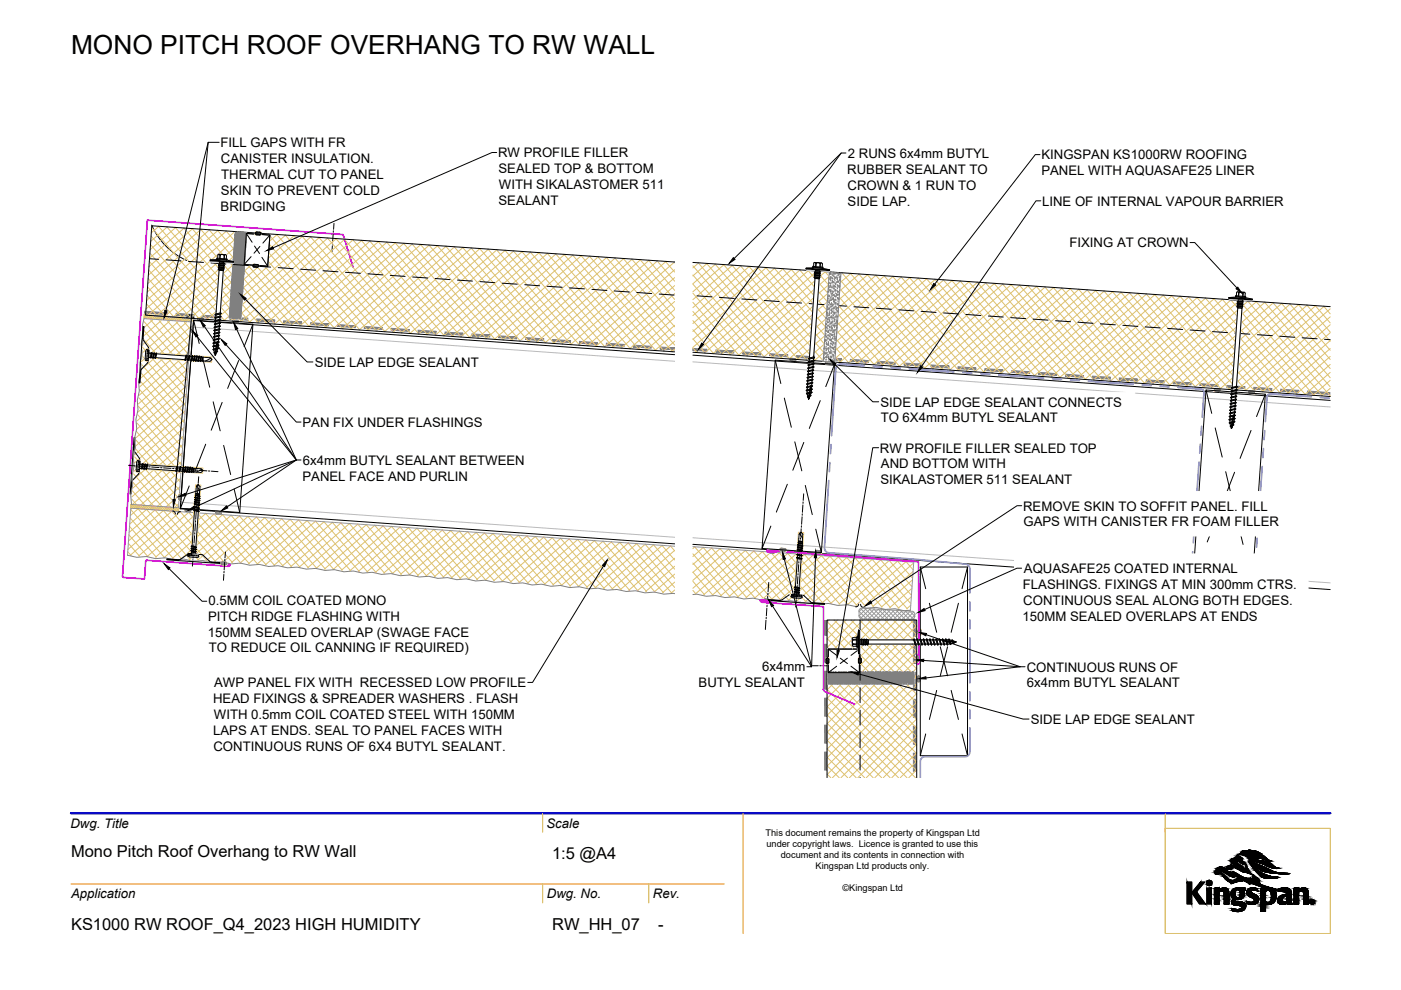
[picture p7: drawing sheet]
<svg xmlns="http://www.w3.org/2000/svg" width="297mm" height="210mm" viewBox="0 0 297 210" stroke-linecap="round" stroke-linejoin="round" font-family="sans-serif">
<defs><g id="words">
<text font-size="5.6" x="15.1" y="11.4">MONO PITCH ROOF OVERHANG TO RW WALL</text>
<g font-size="3.5">
<text x="15.1" y="181.7">Mono Pitch Roof Overhang to RW Wall</text>
<text x="117.1" y="182.2">1:5 @A4</text>
<text x="15.1" y="197.2">KS1000 RW ROOF_Q4_2023 HIGH HUMIDITY</text>
<text x="117.1" y="197.2">RW_HH_07</text>
<text x="139.6" y="197.2">-</text>
</g>
<g font-size="2.8">
<text x="46.7" y="31.2">FILL GAPS WITH FR</text>
<text x="46.8" y="34.6">CANISTER INSULATION.</text>
<text x="105.6" y="33.4">RW PROFILE FILLER</text>
<text x="179.8" y="33.5">2 RUNS 6x4mm BUTYL</text>
<text x="220.8" y="33.7">KINGSPAN KS1000RW ROOFING</text>
<text x="46.8" y="41.3">SKIN TO PREVENT COLD</text>
<text x="46.9" y="37.9">THERMAL CUT TO PANEL</text>
<text x="105.7" y="36.7">SEALED TOP &amp; BOTTOM</text>
<text x="105.8" y="40.1">WITH SIKALASTOMER 511</text>
<text x="179.6" y="36.8">RUBBER SEALANT TO</text>
<text x="179.7" y="40.2">CROWN &amp; 1 RUN TO</text>
<text x="220.8" y="37.1">PANEL WITH AQUASAFE25 LINER</text>
<text x="46.8" y="44.7">BRIDGING</text>
<text x="105.7" y="43.4">SEALANT</text>
<text x="179.7" y="43.6">SIDE LAP.</text>
<text x="220.9" y="43.6">LINE OF INTERNAL VAPOUR BARRIER</text>
<text x="226.7" y="52.4">FIXING AT CROWN</text>
<text x="66.7" y="77.8">SIDE LAP EDGE SEALANT</text>
<text x="186.7" y="86.2">SIDE LAP EDGE SEALANT CONNECTS</text>
<text x="186.7" y="89.6">TO 6X4mm BUTYL SEALANT</text>
<text x="64.1" y="90.5">PAN FIX UNDER FLASHINGS</text>
<text x="186.6" y="95.9">RW PROFILE FILLER SEALED TOP</text>
<text x="64.1" y="101.9">PANEL FACE AND PURLIN</text>
<text x="64.2" y="98.5">6x4mm BUTYL SEALANT BETWEEN</text>
<text x="186.8" y="99.3">AND BOTTOM WITH</text>
<text x="186.7" y="102.7">SIKALASTOMER 511 SEALANT</text>
<text x="216.9" y="108.2">REMOVE SKIN TO SOFFIT PANEL. FILL</text>
<text x="217" y="111.6">GAPS WITH CANISTER FR FOAM FILLER</text>
<text x="216.9" y="124.9">FLASHINGS. FIXINGS AT MIN 300mm CTRS.</text>
<text x="217.1" y="121.5">AQUASAFE25 COATED INTERNAL</text>
<text x="44.1" y="131.6">PITCH RIDGE FLASHING WITH</text>
<text x="44.2" y="128.2">0.5MM COIL COATED MONO</text>
<text x="216.8" y="131.6">150MM SEALED OVERLAPS AT ENDS</text>
<text x="217" y="128.2">CONTINUOUS SEAL ALONG BOTH EDGES.</text>
<text x="44" y="135">150MM SEALED OVERLAP (SWAGE FACE</text>
<text x="44.3" y="138.3">TO REDUCE OIL CANNING IF REQUIRED)</text>
<text x="161.6" y="142.4">6x4mm</text>
<text x="217.7" y="142.4">CONTINUOUS RUNS OF</text>
<text x="45.2" y="149.1">HEAD FIXINGS &amp; SPREADER WASHERS . FLASH</text>
<text x="45.4" y="145.7">AWP PANEL FIX WITH RECESSED LOW PROFILE</text>
<text x="148.1" y="145.7">BUTYL SEALANT</text>
<text x="217.7" y="145.7">6x4mm BUTYL SEALANT</text>
<text x="45.2" y="155.8">LAPS AT ENDS. SEAL TO PANEL FACES WITH</text>
<text x="45.4" y="152.4">WITH 0.5mm COIL COATED STEEL WITH 150MM</text>
<text x="218.5" y="153.5">SIDE LAP EDGE SEALANT</text>
<text x="45.3" y="159.2">CONTINUOUS RUNS OF 6X4 BUTYL SEALANT.</text>
<text x="14.9" y="175.5">Dwg. Title</text>
<text x="115.9" y="175.5">Scale</text>
<text x="15.1" y="190.5">Application</text>
<text x="115.9" y="190.5">Dwg. No.</text>
<text x="138.4" y="190.5">Rev.</text>
</g>
<g font-size="2">
<text x="162.3" y="177.3">This document remains the property of Kingspan Ltd</text>
<text x="162.5" y="179.7">under copyright laws. Licence is granted to use this</text>
<text x="165.6" y="182">document and its contents in connection with</text>
<text x="172.9" y="184.3">Kingspan Ltd products only.</text>
<text x="178.6" y="189">©Kingspan Ltd</text>
</g>
</g></defs>
<!-- layer: Hatch -->
<g fill="none" stroke="#ddc16e" stroke-width=".21">
<path d="M31.4 59l7.3 8.4M31.5 57.2l9 10.3M31.7 55.4l10.6 12.2M31.8 53.7l12.3 14M31.9 51.9l13.9 16M32 50.1l15.6 17.9M32.2 48.3l17.2 19.8M33.6 48l17.6 20.2M33.7 48l-1.6 1.4M35.4 48.1l17.6 20.3M35.5 48.1l-3.6 3.1M37.2 48.2l17.6 20.3"/>
<path d="M37.3 48.2l-5.5 4.8M39 48.3l17.6 20.3M39.1 48.3l-7.4 6.5M40.7 48.5l17.7 20.2M40.9 48.5l-9.3 8.1M42.5 48.6l17.7 20.2M42.7 48.6l-11.2 9.7M44.3 48.7l17.7 20.3M44.4 48.7l-13.1 11.4M46.1 48.8l17.7 20.3M46.2 48.8l-15 13.1M47.9 49l17.6 20.2"/>
<path d="M48 49l-16.9 14.7M49.7 49.1l17.6 20.3M49.8 49.1l-18.8 16.4M51.5 49.2l17.6 20.3M51.6 49.2l-20.3 17.7M53.3 49.3l17.6 20.3M53.4 49.3l-20.3 17.7M55.1 49.5l17.6 20.2M55.2 49.5l-20.3 17.6M56.9 49.6l17.6 20.2M57 49.6l-20.3 17.6M58.7 49.7l17.6 20.3"/>
<path d="M58.8 49.7l-20.3 17.6M60.5 49.8l17.6 20.3M60.6 49.8l-20.3 17.7M62.2 49.9l17.7 20.3M62.4 50l-20.3 17.6M64 50.1l17.7 20.3M64.1 50.1l-20.2 17.6M65.8 50.2l17.7 20.3M65.9 50.2l-20.2 17.7M67.6 50.3l17.7 20.3M67.7 50.3l-20.2 17.7M69.4 50.5l17.6 20.2"/>
<path d="M69.5 50.5l-20.2 17.6M71.2 50.6l17.6 20.2M71.3 50.6l-20.3 17.6M73 50.7l17.6 20.3M73.1 50.7l-20.3 17.6M74.8 50.8l17.6 20.3M74.9 50.8l-20.3 17.7M76.6 50.9l17.6 20.3M76.7 51l-20.3 17.6M78.4 51.1l17.6 20.2M78.5 51.1l-20.3 17.6M80.2 51.2l17.6 20.3"/>
<path d="M80.3 51.2l-20.3 17.6M82 51.3l17.6 20.3M82.1 51.3l-20.3 17.7M83.7 51.4l17.7 20.3M83.9 51.4l-20.3 17.7M85.5 51.6l17.7 20.2M85.6 51.6l-20.2 17.6M87.3 51.7l17.7 20.3M87.4 51.7l-20.2 17.6M89.1 51.8l17.7 20.3M89.2 51.8l-20.2 17.7M90.9 51.9l17.6 20.3"/>
<path d="M91 52l-20.2 17.6M92.7 52.1l17.6 20.2M92.8 52.1l-20.3 17.6M94.5 52.2l17.6 20.3M94.6 52.2l-20.3 17.6M96.3 52.3l17.6 20.3M96.4 52.3l-20.3 17.7M98.1 52.4l17.6 20.3M98.2 52.4l-20.3 17.7M99.9 52.6l17.6 20.2M100 52.6l-20.3 17.6M101.7 52.7l17.6 20.3"/>
<path d="M101.8 52.7l-20.3 17.6M103.4 52.8l17.7 20.3M103.6 52.8l-20.3 17.7M105.2 52.9l17.7 20.3M105.4 53l-20.3 17.6M107 53.1l17.7 20.2M107.2 53.1l-20.3 17.6M108.8 53.2l17.7 20.3M109 53.2l-20.3 17.6M110.6 53.3l17.7 20.3M110.8 53.3l-20.3 17.7M112.4 53.4l17.7 20.3"/>
<path d="M112.5 53.4l-20.2 17.7M114.2 53.6l17.7 20.2M114.3 53.6l-20.2 17.6M116 53.7l17.7 20.2M116.1 53.7l-20.3 17.6M117.8 53.8l17.6 20.3M117.9 53.8l-20.3 17.7M119.6 53.9l17.6 20.3M119.7 53.9l-20.3 17.7M121.4 54.1l17.6 20.2M121.5 54.1l-20.3 17.6M123.2 54.2l17.6 20.3"/>
<path d="M123.3 54.2l-20.3 17.6M125 54.3l17.6 20.3M125.1 54.3l-20.3 17.7M126.8 54.4l16.3 18.8M126.9 54.4l-20.3 17.7M128.6 54.6l14.5 16.6M128.7 54.6l-20.3 17.6M130.3 54.7l12.8 14.6M130.5 54.7l-20.3 17.6M132.1 54.8l11 12.6M132.3 54.8l-20.3 17.6M133.9 54.9l9.2 10.5"/>
<path d="M134 54.9l-20.2 17.7M135.7 55l7.4 8.5M135.8 55l-20.2 17.7M137.5 55.2l5.6 6.4M137.6 55.2l-20.2 17.6M139.3 55.3l3.8 4.3M139.4 55.3l-20.2 17.7M141.1 55.4l2 2.3M141.2 55.4l-20.3 17.7M142.9 55.5l.2 .2M143 55.6l-20.3 17.6M143.1 58.9l-16.8 14.5"/>
<path d="M143.1 57.2l-18.6 16.1M146.9 58.3l15.2 17.4M146.9 56.4l17 19.5M148 55.7l17.7 20.3M148.1 55.7l-1.2 1.1M149.8 55.9l17.7 20.2M149.9 55.9l-3 2.6M151.6 56l17.7 20.2M151.7 56l-4.8 4.2M153.4 56.1l17.6 20.3M153.5 56.1l-6.6 5.8M155.2 56.2l17.6 20.3"/>
<path d="M155.3 56.2l-8.4 7.3M157 56.3l17.6 20.3M157.1 56.4l-10.2 8.8M158.8 56.5l17.6 20.2M158.9 56.5l-12 10.4M160.6 56.6l17.6 20.3M160.7 56.6l-13.8 12M162.4 56.7l17.6 20.3M162.5 56.7l-15.6 13.6M164.2 56.8l17.6 20.3M164.3 56.8l-17.4 15.2M165.9 57l17.7 20.2"/>
<path d="M166.1 57l-19.2 16.7M167.7 57.1l17.7 20.3M167.9 57.1l-20.3 17.6M169.5 57.2l17.7 20.3M169.6 57.2l-20.2 17.7M171.3 57.3l17.7 20.3M171.4 57.3l-20.2 17.7M173.1 57.5l17.7 20.2M173.2 57.5l-20.2 17.6M174.9 57.6l17.6 20.3M175 57.6l-20.3 17.6M176.7 57.7l17.6 20.3"/>
<path d="M176.8 57.7l-20.3 17.7M178.5 57.8l17.6 20.3M178.6 57.8l-20.3 17.7M180.3 57.9l17.6 20.3M180.4 58l-20.3 17.6M182.1 58.1l17.6 20.3M182.2 58.1l-20.3 17.6M183.9 58.2l17.6 20.3M184 58.2l-20.3 17.7M185.7 58.3l17.6 20.3M185.8 58.3l-20.3 17.7M187.4 58.5l17.7 20.2"/>
<path d="M187.6 58.5l-20.3 17.6M189.2 58.6l17.7 20.3M189.4 58.6l-20.3 17.6M191 58.7l17.7 20.3M191.1 58.7l-20.2 17.7M192.8 58.8l17.7 20.3M192.9 58.8l-20.2 17.7M194.6 58.9l17.7 20.3M194.7 59l-20.2 17.6M196.4 59.1l17.6 20.2M196.5 59.1l-20.3 17.6M198.2 59.2l17.6 20.3"/>
<path d="M198.3 59.2l-20.3 17.6M200 59.3l17.6 20.3M200.1 59.3l-20.3 17.7M201.8 59.5l17.6 20.2M201.9 59.5l-20.3 17.6M203.6 59.6l17.6 20.3M203.7 59.6l-20.3 17.6M205.4 59.7l17.6 20.3M205.5 59.7l-20.3 17.7M207.2 59.8l17.6 20.3M207.3 59.8l-20.3 17.7M208.9 59.9l17.7 20.3"/>
<path d="M209.1 60l-20.3 17.6M29.8 79l9.3 10.6M29.9 77.2l9.3 10.6M30.1 75.4l9.3 10.7M30.2 73.6l9.3 10.7M30.3 71.8l9.3 10.7M30.4 70l9.3 10.7M30.5 67.3l.2 .2M30.6 66.7l10.2 .7-.1 .8-10.2-.7zM30.6 68.2l9.2 10.7M30.7 66.7l.4 .8M30.9 66.2l.6 .7"/>
<path d="M30.9 66.7l.6 .8M31 64.4l2.3 2.6M31.1 66.8l-.6 .4M31.2 62.6l3.9 4.5M31.3 60.8l5.6 6.4M31.4 66.8l.5 .8M31.6 66.8l-.9 .7M31.7 67.5l.9-.6 .6 .7M31.8 66.8l.6 .8M31.9 67.8l8.1 9.3M32.1 66.8l-.9 .7M32.2 66.8l.6 .8"/>
<path d="M32.3 67.9l-1.8 1.6M33 66.9l.6 .8 .9-.7M33.1 66.9l-.9 .7M33.5 66.9l.5 .8M33.6 66.9l-1 .7M33.7 68l6.4 7.3M33.9 66.9l.6 .8M34 66.9l-.9 .7M34.1 68l-3.7 3.3M34.3 67l.6 .8M34.7 67l.6 .8M35 67l-.9 .7"/>
<path d="M35.1 67.8l.9-.7 .6 .8M35.1 67l.6 .8M35.5 67l-.9 .7M35.5 68.1l4.7 5.4M35.5 67.1l.6 .8M35.9 68.1l-5.7 5M36.4 67.1l.6 .8 .9-.7M36.5 67.1l-1 .7M36.8 67.2l.6 .7M36.9 67.2l-.9 .7M37.2 67.2l.6 .8M37.3 68.2l3.1 3.5"/>
<path d="M37.4 67.2l-.9 .7M37.6 67.2l.7 .8M37.7 68.3l-7.6 6.6M38.1 67.2l.6 .8M38.4 67.3l-.9 .7M38.4 68l.9-.7 .6 .8M38.5 67.3l.6 .8M38.9 67.3l-.9 .7M38.9 67.3l.6 .8M39.1 68.3l1.4 1.6M39.5 68.4l-9.5 8.3M39.7 67.4l.7 .7"/>
<path d="M39.8 79.9l-10.7 9.3M39.8 67.4l-.9 .6M39.9 78.1l-10.7 9.3M40 76.3l-10.7 9.3M40.2 74.6l-10.7 9.2M40.2 67.4l.5 .7M40.3 72.8l-10.7 9.2M40.3 67.4l-.9 .7M40.4 71l-10.7 9.3M40.5 69.2l-10.6 9.3M40.6 67.4l.1 .2M40.7 67.9l-.3 .2"/>
<path d="M40.8 67.5l-.9 .6M143.1 74l-.7 .6M143.1 72.3l-2.5 2.1M143.1 70.6l-4.2 3.7M143.1 69l-6 5.2M143.1 67.3l-7.8 6.8M143.1 65.6l-9.6 8.3M143.1 63.9l-11.4 9.9M143.1 62.2l-13.2 11.5M143.1 60.6l-15 13M146.9 73.8l.9 1M146.9 69.9l4.4 5.1"/>
<path d="M146.9 66l8 9.2M146.9 64.1l9.8 11.3M146.9 62.2l11.6 13.3M146.9 71.8l2.6 3.1M146.9 68l6.2 7.1M146.9 60.2l13.4 15.4M210.7 60.1l17.7 20.2M210.9 60.1l-20.3 17.6M212.5 60.2l17.7 20.3M212.6 60.2l-20.2 17.6M214.3 60.3l17.7 20.3M214.4 60.3l-20.2 17.7"/>
<path d="M216.1 60.4l17.7 20.3M216.2 60.4l-20.2 17.7M217.9 60.6l17.6 20.2M218 60.6l-20.3 17.6M219.7 60.7l17.6 20.3M219.8 60.7l-20.3 17.7M221.5 60.8l17.6 20.3M221.6 60.8l-20.3 17.7M223.3 60.9l17.6 20.3M223.4 61l-20.3 17.6M225.1 61.1l17.6 20.2M225.2 61.1l-20.3 17.6"/>
<path d="M226.9 61.2l17.6 20.3M227 61.2l-20.3 17.6M228.7 61.3l17.6 20.3M228.8 61.3l-20.3 17.7M230.4 61.4l17.7 20.3M230.6 61.4l-20.3 17.7M232.2 61.6l17.7 20.2M232.4 61.6l-20.3 17.6M234 61.7l17.7 20.3M234.2 61.7l-20.3 17.6M235.8 61.8l17.7 20.3M236 61.8l-20.3 17.7"/>
<path d="M237.6 61.9l17.7 20.3M237.8 61.9l-20.3 17.7M239.4 62.1l17.7 20.2M239.5 62.1l-20.2 17.6M241.2 62.2l17.7 20.3M241.3 62.2l-20.2 17.6M243 62.3l17.7 20.3M243.1 62.3l-20.3 17.7M244.8 62.4l17.6 20.3M244.9 62.4l-20.3 17.7M246.6 62.6l17.6 20.2M246.7 62.6l-20.3 17.6"/>
<path d="M248.4 62.7l17.6 20.2M248.5 62.7l-20.3 17.6M250.2 62.8l17.6 20.3M250.3 62.8l-20.3 17.6M252 62.9l17.6 20.3M252.1 62.9l-20.3 17.7M253.8 63l17.6 20.3M253.9 63.1l-20.3 17.6M255.6 63.2l17.6 20.3M255.7 63.2l-20.3 17.6M257.3 63.3l17.7 20.3M257.5 63.3l-20.3 17.7"/>
<path d="M259.1 63.4l17.7 20.3M259.3 63.4l-20.3 17.7M260.9 63.6l17.7 20.2M261 63.6l-20.2 17.6M262.7 63.7l17.7 20.2M262.8 63.7l-20.2 17.6M264.5 63.8l17.5 20.1M264.6 63.8l-20.2 17.6M266.3 63.9l15.7 18.1M266.4 63.9l-20.3 17.7M268.1 64l13.9 16.1M268.2 64.1l-20.3 17.6"/>
<path d="M269.9 64.2l12.1 13.9M270 64.2l-20.3 17.6M271.7 64.3l10.3 11.9M271.8 64.3l-20.3 17.7M273.5 64.4l8.5 9.9M273.6 64.4l-20.3 17.7M275.3 64.6l6.7 7.7M275.4 64.6l-20.3 17.6M277.1 64.7l4.9 5.7M277.2 64.7l-20.3 17.6M278.8 64.8l3.2 3.7M279 64.8l-20.3 17.6"/>
<path d="M280.6 64.9l1.4 1.6M280.8 64.9l-20.3 17.7M282 79l-5.4 4.7M282 77.3l-7.2 6.3M282 75.6l-9 7.8M282 73.9l-10.8 9.4M282 72.2l-12.6 11M282 70.5l-14.4 12.6M282 68.8l-16.1 14.1M282 67.2l-17.9 15.6M282 65.5l-19.7 17.2M28.4 98.7l7.7 8.8"/>
<path d="M28.6 96.9l9.3 10.7M28.7 95.1l9.3 10.7M28.8 93.3l9.3 10.7M28.9 91.5l9.3 10.7M29.1 89.7l9.2 10.7M29.2 87.9l9.3 10.7M29.3 86.1l9.3 10.7M29.4 84.3l9.3 10.7M29.6 82.5l9.2 10.7M29.7 80.7l9.3 10.7M38.4 99.6l-8.6 7.5M38.5 97.8l-10.4 9.2"/>
<path d="M38.6 96.1l-10.6 9.2M38.8 94.3l-10.7 9.2M38.9 92.5l-10.7 9.3M39 90.7l-10.7 9.3M39.1 88.9l-10.6 9.3M39.3 87.1l-10.7 9.3M39.4 85.3l-10.7 9.3M39.5 83.5l-10.6 9.3M39.7 81.7l-10.7 9.3M282 84v.1M282 82.3l-1.8 1.6M282 80.6l-3.6 3.2"/>
<path d="M27.1 117l.7 .8M27.2 115.2l2.4 2.7M27.3 113.4l4.1 4.6M27.5 111.6l5.7 6.5M27.6 109.8l7.3 8.5M27.7 108l9 10.4M27.7 107l10.2 .7v.8l-10.2-.8zM27.8 107l-.1 .1 .6 .7M27.9 105.8l1.1 1.2M28.1 104l2.7 3.2-1 .7M28.1 107l.6 .8M28.2 102.2l4.4 5.1"/>
<path d="M28.3 100.4l6 7M28.3 107l-.6 .5M28.5 107.1l.6 .7M28.8 107.1l-.9 .7-.2-.3M28.9 107.8l.9-.7 .6 .8M28.9 107.1l.6 .8M29.2 107.9l9.3 10.6M29.3 107.1l-.9 .7M29.4 107.1l.6 .8M30.2 107.2l.6 .8 .9-.7M30.3 107.2l-2.7 2.1M30.6 107.2l.6 .8"/>
<path d="M31 108l9.3 10.7M31 107.2l.6 .8M31.1 108l-3.6 3.1M31.2 107.2l-.9 .7M31.5 107.2l.6 .8M31.9 107.3l.6 .8M32.2 107.3l-.9 .7M32.2 108.1l.9-.7 .6 .8M32.3 107.3l.6 .8-5.5 4.8M32.7 107.3l-.9 .7M32.7 107.4l.6 .7M32.8 108.1l9.3 10.7"/>
<path d="M33.6 107.4l.5 .8M33.6 107.4l-.9 .7M34 107.4l.6 .8M34.1 107.4l-.9 .7M34.4 107.5l.6 .8M34.6 107.5l-.9 .7M34.7 108.2l-7.5 6.5M34.8 107.5l.6 .8M35.1 107.5l-.9 .7M35.2 107.5l.6 .8M35.6 107.5l-1 .7 9.3 10.7M35.6 108.3l.9-.7 .6 .8"/>
<path d="M35.7 107.6l.6 .7M36 107.6l-.9 .7M36.1 107.6l.6 .8M36.4 108.3l9.3 10.7M36.5 108.3l-9.4 8.2M36.9 107.6l.6 .8 .4-.2M37 107.6l-.9 .7M37.3 107.7l.6 .7M37.5 107.7l-.9 .7M37.7 107.7l.2 .2M37.9 106.8l-.9 .8M37.9 107.8l-.9 .6"/>
<path d="M38 105l-2.8 2.5M38.1 103.2l-4.7 4.1M38.2 108.5l9.3 10.6M38.3 108.5l-10.7 9.3M38.3 101.4l-6.7 5.8M40 108.6l9.3 10.7M40.1 108.6l-10.7 9.3M41.8 108.7l9.3 10.7M41.9 108.7l-10.7 9.3M43.6 108.9l9.3 10.6M43.7 108.9l-10.7 9.2M45.4 109l9.3 10.6"/>
<path d="M45.4 109l-10.6 9.3M47.2 109.1l9.2 10.7M47.2 109.1l-10.6 9.3M49 109.2l9.2 10.7M49 109.2l-10.7 9.3M50.7 109.4l9.3 10.6M50.8 109.4l-10.7 9.2M52.5 109.5l9.3 10.7M52.6 109.5l-10.7 9.3M54.3 109.6l9.3 10.7M54.4 109.6l-10.7 9.3M56.1 109.7l9.3 10.7"/>
<path d="M56.2 109.7l-10.7 9.3M57.9 109.8l9.3 10.7M58 109.8l-10.7 9.3M59.7 110l9.3 10.7M59.8 110l-10.7 9.3M61.5 110.1l9.3 10.7M61.6 110.1l-10.7 9.3M63.3 110.2l9.3 10.7M63.4 110.2l-10.7 9.3M65.1 110.4l9.3 10.6M65.2 110.4l-10.7 9.2M66.9 110.5l9.3 10.7"/>
<path d="M66.9 110.5l-10.6 9.3M68.7 110.6l9.2 10.7M68.7 110.6l-10.6 9.3M70.4 110.7l9.3 10.7M70.5 110.7l-10.7 9.3M72.2 110.9l9.3 10.6M72.3 110.9l-10.7 9.2M74 111l9.3 10.7M74.1 111l-10.7 9.3M75.8 111.1l9.3 10.7M75.9 111.1l-10.7 9.3M77.6 111.2l9.3 10.7"/>
<path d="M77.7 111.2l-10.7 9.3M79.4 111.4l9.3 10.6M79.5 111.4l-10.7 9.2M81.2 111.5l9.3 10.7M81.3 111.5l-10.7 9.3M83 111.6l9.3 10.7M83.1 111.6l-10.7 9.3M84.8 111.7l9.3 10.7M84.9 111.7l-10.7 9.3M86.6 111.9l9.3 10.6M86.6 111.9l-10.6 9.3M88.4 112l9.2 10.7"/>
<path d="M88.4 112l-10.6 9.3M90.2 112.1l9.2 10.7M90.2 112.1l-10.6 9.3M92 112.2l9.2 10.7M92 112.2l-10.6 9.3M93.8 112.4l9.2 10.6M93.8 112.4l-10.7 9.2M95.6 112.5l9.2 10.7M95.6 112.5l-10.7 9.3M97.3 112.6l9.3 10.7M97.4 112.6l-10.7 9.3M99.1 112.7l9.3 10.7"/>
<path d="M99.2 112.7l-10.7 9.3M100.9 112.9l9.3 10.6M101 112.9l-10.7 9.2M102.7 113l9.3 10.7M102.8 113l-10.7 9.3M104.5 113.1l9.3 10.7M104.6 113.1l-10.7 9.3M106.3 113.2l9.3 10.7M106.4 113.2l-10.7 9.3M108.1 113.4l9.3 10.6M108.1 113.4l-10.6 9.3M109.9 113.5l9.3 10.7"/>
<path d="M109.9 113.5l-10.6 9.3M111.7 113.6l9.3 10.7M111.7 113.6l-10.6 9.3M113.5 113.7l9.3 10.7M113.5 113.7l-10.6 9.3M115.3 113.9l9.2 10.6M115.3 113.9l-10.6 9.2M117.1 114l9.2 10.7M117.1 114l-10.7 9.3M118.8 114.1l9.3 10.7M118.9 114.1l-10.7 9.3M120.6 114.2l9.3 10.7"/>
<path d="M120.7 114.3l-10.7 9.2M122.4 114.4l9.3 10.6M122.5 114.4l-10.7 9.2M124.2 114.5l9.3 10.7M124.3 114.5l-10.7 9.3M126 114.6l9.3 10.7M126.1 114.6l-10.7 9.3M127.8 114.7l9.3 10.7M127.9 114.7l-10.7 9.3M129.6 114.9l9.3 10.6M129.7 114.9l-10.7 9.3M131.4 115l9.3 10.7"/>
<path d="M131.5 115l-10.7 9.3M133.2 115.1l9.3 10.7M133.2 115.1l-10.6 9.3M135 115.2l8.1 9.4M135 115.2l-10.6 9.3M136.8 115.4l6.3 7.2M136.8 115.4l-10.7 9.2M138.5 115.5l4.6 5.2M138.6 115.5l-10.7 9.3M140.3 115.6l2.8 3.1M140.4 115.6l-10.7 9.3M142.1 115.7l1 1.1"/>
<path d="M142.2 115.8l-10.7 9.2M143.1 118.4l-8 6.9M143.1 116.7l-9.8 8.5M146.9 119.4l6.1 7M146.9 117.4l7.9 9.1M147.3 115.9l9.3 10.7M147.3 115.9l-.4 .4M149.1 116l9.2 10.7M149.1 116l-2.2 2M150.9 116.2l9.2 10.6M150.9 116.2l-4 3.5M152.6 116.3l9.3 10.7"/>
<path d="M152.7 116.3l-5.8 5.1M154.4 116.4l9.3 10.7M154.5 116.4l-7.6 6.7M156.2 116.6l9.3 10.6M156.3 116.6l-9.4 8.1M158 116.7l9.3 10.7M158.1 116.7l-10.7 9.3M159.8 116.8l9.3 10.7M159.9 116.8l-10.7 9.3M161.6 116.9l9.3 10.7M161.7 116.9l-10.7 9.3M163.4 117.1l9.3 10.6"/>
<path d="M163.5 117.1l-10.7 9.2M165.2 117.2l9.3 10.7M165.3 117.2l-10.7 9.3M167 117.3l9.3 10.7M167.1 117.3l-10.7 9.3M168.8 117.4l9.3 10.7M168.8 117.4l-10.6 9.3M170.6 117.6l9.2 10.6M170.6 117.6l-10.6 9.2M172.4 117.7l9.2 10.6M172.4 117.7l-10.7 9.3M174.1 117.8l9.3 10.7"/>
<path d="M174.2 117.8l-10.7 9.3M175.9 117.9l9.3 10.7M176 117.9l-10.7 9.3M177.7 118.1l9.3 10.6M177.8 118.1l-10.7 9.2M179.5 118.2l9.3 10.7M179.6 118.2l-10.7 9.3M181.3 118.3l9.3 10.7M181.4 118.3l-10.7 9.3M183.1 118.4l9.3 10.7M183.2 118.4l-10.7 9.3M184.9 118.6l8.2 9.4"/>
<path d="M185 118.6l-10.7 9.2M186.7 118.7l6.5 7.5M186.8 118.7l-10.7 9.3M188.5 118.8l4.8 5.6M188.6 118.8l-10.7 9.3M190.3 118.9l3.2 3.7M190.3 118.9l-10.6 9.3M192.1 119.1l1.5 1.7M192.1 119.1l-10.6 9.2M193.7 119.4l-10.5 9.1M143.1 125.1l-.8 .7M143.1 123.4l-2.6 2.3"/>
<path d="M143.1 121.7l-4.4 3.8M143.1 120.1l-6.2 5.3M146.9 125.2l.7 .8M146.9 123.2l2.5 2.9M146.9 121.3l4.3 4.9M175.4 131.8l19 19M175.4 133.6l19 19M175.4 135.4l19 19M175.4 137.2l19 19M175.4 139l19 19M175.8 131.5l-.4 .4M176.8 131.5l17.6 17.5"/>
<path d="M177.6 131.5l-2.2 2.2M178.6 131.5l15.8 15.7M179.4 131.5l-4 4M180.4 131.5l14 13.9M181.2 131.5l-5.8 5.8M182.2 131.5l12.2 12.1M183 131.5l-7.6 7.6M184 131.5l10.4 10.3M184.8 131.5l-9.4 9.4M185.8 131.5l8.6 8.5M186.6 131.5l-11.2 11.2M187.6 131.5l6.8 6.7"/>
<path d="M188.4 131.5l-13 13M189.4 131.5l5 4.9M190.2 131.5l-14.8 14.8M191.2 131.5l3.2 3.1M192 131.5l-16.6 16.6M193 131.5l1.4 1.3M193.1 128.3l-.9 .8M193.2 126.6l-2.8 2.4M193.3 124.8l-4.7 4.1M193.4 123l-6.6 5.7M193.6 121.2l-8.6 7.4M193.8 131.5l-18.4 18.4"/>
<path d="M194.4 139.9l-19 18.9M194.4 138.1l-19 18.9M194.4 136.3l-19 19M194.4 134.5l-19 19M194.4 132.7l-19 19M175.4 140.8l19 19M175.4 142.6l19 19M175.4 144.4l19 19M175.4 146.2l18.7 18.7M175.4 148l16.9 16.9M175.4 149.7l15.1 15.2M175.4 151.5l13.3 13.4"/>
<path d="M175.4 153.3l11.5 11.6M175.4 155.1l9.7 9.8M175.4 156.9l7.9 8M175.4 158.7l6.1 6.2M194.4 159.6l-5.3 5.3M194.4 157.8l-7.1 7.1M194.4 156l-8.9 8.9M194.4 154.2l-10.7 10.7M194.4 152.4l-12.5 12.5M194.4 150.6l-14.3 14.3M194.4 148.8l-16.1 16.1M194.4 147l-17.9 17.9"/>
<path d="M194.4 145.2l-19 19M194.4 143.4l-19 19M194.4 141.6l-19 19M175.4 160.5l4.3 4.4M175.4 162.3l2.5 2.6M175.4 164.1l.8 .8M194.4 163.2l-1.7 1.7M194.4 161.4l-3.5 3.5"/>
</g>
<!-- layer: Flashings -->
<path d="M74.9 56.6l-2.2-6.9-41.5-3-5.2 75.6 .2 .1 4.4 .3 .3-3.6M30.9 119l.3-.2 17.3 1.3 .3-.3-.3-.3h-2M162.8 117l-.2-.1 .1-.2 32 2.4 .1 21.6-.2 .2-.2-.3 .3-1.9M164.8 117l-2 .1M163.6 127.6l-2-.5-.2 .1-.2 .2 .3 .3 13.1 .9v17.5M174.6 146.1l.3 .6M174.9 146.7l6.2 2.6" fill="none" stroke="#f0f" stroke-width=".36"/>
<!-- layer: sealant -->
<g fill="none" stroke="#fff" stroke-width=".21">
<path d="M40.4 69.2v1.2M41.9 67.3l1.2 .1M49.4 67.8l1.2 .1M167.5 76.5l1.2 .1M174.5 76.6l2.5 .2M175 77.1l1.2 .2M257.5 82.9l1.1 .1M264.8 83.4l1.2 .1M37.9 104.8v1.2M39.3 108.5l1.2 .1M45.7 109l1.2 .1M46.8 119.7l1.3 .1"/>
<path d="M163 117.2l1.2 .2M165.4 116.8l1.2 .1M172.9 117.3l1.2 .1M161.9 127.5l1.2 .2M194.1 139.1v1.2M194.7 133.4v1.2M194.5 143.4v1.2"/>
</g>
<g fill="#fff" stroke="#fff" stroke-width=".21">
<path d="M39.3 107.9l1.2 .1-1.2 .5zM39.3 108.5l1.2 .1v-.6z"/>
<path d="M41.9 67.9l1.2-.5v.6zM41.9 67.3v.6l1.2-.5z"/>
<path d="M49.3 68.4l1.3-.5-.1 .6zM49.4 67.8l-.1 .6 1.3-.5z"/>
<path d="M45.8 108.4l1.2 .1-1.3 .5zM45.7 109l1.2 .1 .1-.6z"/>
<path d="M46.9 119.1l1.2 .1-1.3 .5zM46.8 119.7l1.3 .1v-.6z"/>
<path d="M40.4 69.2l.6 .1-.1 1.2zM40.4 69.2v1.2l.5 .1z"/>
<path d="M37.9 104.8h.6l-.1 1.2zM37.9 104.8v1.2h.5z"/>
<path d="M162 127l1.1 .7 .1-.6zM162 127l1.1 .7-1.2-.2z"/>
<path d="M257.5 82.4h1.2l-1.2 .5zM257.5 82.9l1.1 .1 .1-.6z"/>
<path d="M264.8 82.8l1.2 .1-1.2 .5zM264.8 83.4l1.2 .1v-.6z"/>
<path d="M194.5 143.4h.6v1.2zM194.5 143.4v1.2h.6z"/>
<path d="M163.1 116.6l1.1 .8v-.7zM163.1 116.6l1.1 .8-1.2-.2z"/>
<path d="M194.7 133.4h.6v1.2zM194.7 133.4v1.2h.6z"/>
<path d="M194.1 139.1h.7v1.2zM194.1 139.1v1.2h.7z"/>
<path d="M165.4 116.2l1.2 .7v-.6zM165.4 116.2l1.2 .7-1.2-.1z"/>
<path d="M172.9 116.7l1.2 .7v-.6zM172.9 116.7l1.2 .7-1.2-.1z"/>
<path d="M167.6 75.9l1.1 .7v-.6zM167.6 75.9l1.1 .7-1.2-.1z"/>
<path d="M175.1 76.5l1.1 .8v-.6zM175.1 76.5l1.1 .8-1.2-.2z"/>
<path d="M175.8 57.8l1.2 19 1.3-18.8zM175.8 57.8l1.2 19-2.5-.2z"/>
</g>
<g fill="none" stroke="#ffdf7f" stroke-width=".21">
<path d="M40.4 69.2l.6 .1-.1 1.2-.5-.1zM41.9 67.3l1.2 .1v.6l-1.2-.1zM49.4 67.8l1.2 .1-.1 .6-1.2-.1zM167.6 75.9l1.1 .1v.6l-1.2-.1zM175.1 76.5l1.1 .2v.6l-1.2-.2zM257.5 82.4h1.2l-.1 .6-1.1-.1zM264.8 82.8l1.2 .1v.6l-1.2-.1zM37.9 104.8h.6l-.1 1.2h-.5zM39.3 107.9l1.2 .1v.6l-1.2-.1zM45.8 108.4l1.2 .1-.1 .6-1.2-.1zM46.9 119.1l1.2 .1v.6l-1.3-.1zM163.1 116.6l1.1 .1v.7l-1.2-.2z"/>
<path d="M165.4 116.2l1.2 .1v.6l-1.2-.1zM172.9 116.7l1.2 .1v.6l-1.2-.1zM162 127l1.2 .1-.1 .6-1.2-.2zM194.1 139.1h.7v1.2h-.7zM194.7 133.4h.6v1.2h-.6zM194.5 143.4h.6v1.2h-.6z"/>
</g>
<g fill="none" stroke="#808080" stroke-width=".21">
<path d="M175.8 59h.1M175.8 59.3h.1M175.8 57.8l2.5 .2-1.3 18.8-2.5-.2zM175.9 58.3h.1M175.9 58h.1M176 59.2h.1M176 58h.1M176.1 58.2h.1M176.1 58.1h.1M176.1 59.3h.1M176.1 58.9h.1M176.1 58h.1"/>
<path d="M176.1 59.6h.1M176.2 58.2h.1M176.2 58.9h.1M176.2 59.1h.1M176.3 59h.1M176.4 58.3h.1M176.4 59.6h.1M176.5 59.1h.1M176.5 59.8h.1M176.5 59.7h.1M176.6 58.5h.1M176.6 59.2h.1"/>
<path d="M176.6 59.9h.1M176.6 58.4h.1M176.7 58.2h.1M176.8 58.6h.1M176.8 60h.1M176.8 58.1h.1M176.8 58.7h.1M176.9 59.3h.1M177 58.2h.1M177 59h.1M177 58.9h.1M177 59.6h.1"/>
<path d="M177 58h.1M177.1 58.1h.1M177.1 59h.1M177.2 59h.1M177.2 58.1h.1M177.3 59.9h.1M177.3 58.9h.1M177.5 59h.1M177.5 58h.1M177.5 58.5h.1M177.5 59.3h.1M177.5 59.2h.1"/>
<path d="M177.5 59.9h.1M177.6 59.4h.1M177.6 59.7h.1M177.6 58h.1M177.7 58.4h.1M177.7 59.9h.1M177.8 59.9h.1M177.8 58h.1M177.8 58.3h.1M177.9 59.7h.1M177.9 58.4h.1M177.9 58.1h.1"/>
<path d="M177.9 58.9h.1M178 58.8h.1M178 59.5h.1M178 59.3h.1M178.1 58.9h.1M178.2 58.7h.1M178.3 58.1h.1M30.7 66v.4M40.4 70.1l.2 .4M40.4 69.5v.6M40.6 70.5h.1M40.7 69.2l.3 .4-.1 .7-.3 .2"/>
<path d="M40.7 69.2l-.3 .3 .3-.2M40.7 69.3h.1M40.9 69.3l-.5 .5M40.9 70.3l-.1 .1M41 70l-.5 .4M41 69.5l-.6 .5M41 69.7l-.6 .6M41.9 67.6l.3 .3M41.9 67.6h.1M41.9 67.7l.1 .2M41.9 67.5l.4 .4M42.1 67.3l.5 .7"/>
<path d="M42.3 67.3l.6 .7M42.6 67.3l.4 .6M42.8 67.3l.3 .4M42.8 67.4l-.8-.1-.1 .3M42.9 67.4l.2 .2M43.1 67.7l-.2 .2h-.7M43.1 67.7h.1M49.3 68.1l.2 .3 .7 .1 .3-.3M49.3 68.1l.4-.3 .7 .1 .1 .3M49.3 68.1h.1M49.3 68.2l.2 .2M49.4 68l.4 .4"/>
<path d="M49.5 67.9l.6 .6M49.8 67.9l.5 .6M50 67.9l.5 .5M50.3 67.9l.2 .2M50.5 68.2h.1M167.5 76.2l.3 .4M167.5 76.2h.1M167.7 76l-.1 .1M167.8 75.9l-.3 .3M167.9 76l.7 .1 .1 .2M168 76l-.5 .4M168.3 76l-.6 .5"/>
<path d="M168.6 76l-.7 .6M168.7 76.2l-.5 .4M168.7 76.4l-.2 .2M168.7 76.3l-.2 .3h-.7M168.7 76.3h.1M174.6 76h.1M174.6 76.2h.1M174.7 76.1h.1M174.7 74h.1M174.7 74.7h.1M174.7 75.4h.1M174.7 74.9h.1"/>
<path d="M174.8 76h.1M174.8 74.1h.1M174.8 75.9h.1M174.8 73.6h.1M174.9 72.4h.1M174.9 72.2h.1M174.9 75h.1M174.9 73.7h.1M174.9 72.5h.1M175 76.4h.1M175 72.2h.1M175 75.1h.1"/>
<path d="M175 76.8h.1M175 69.5h.1M175 69.4h.1M175 71.3h.1M175 75.8h.1M175.1 76.7l.8-.1 .3 .3-.2 .3-.7-.1-.3-.1zM175.1 70.2h.1M175.1 74h.1M175.1 72.2h.1M175.1 70.9h.1M175.1 74.9h.1M175.1 68.8h.1"/>
<path d="M175.1 71.6h.1M175.1 72.3h.1M175.1 74.5h.1M175.1 67.5h.1M175.2 72.9h.1M175.2 67.6h.1M175.2 68.8h.1M175.2 73.6h.1M175.2 70.3h.1M175.2 75.9h.1M175.2 74.3h.1M175.2 73.1h.1"/>
<path d="M175.2 70.1h.1M175.2 75h.1M175.2 69.6h.1M175.2 68.9h.1M175.2 71.4h.1M175.2 76.6l-.1 .1M175.2 75.7h.1M175.2 75.8h.1M175.2 72.8h.1M175.3 76.4h.1M175.3 73.1h.1M175.3 74.1h.1"/>
<path d="M175.3 71.5h.1M175.3 66.6h.1M175.3 75.4h.1M175.3 67.5h.1M175.3 69.4h.1M175.3 66.1h.1M175.4 72.2h.1M175.4 68.2h.1M175.4 65h.1M175.4 70.3h.1M175.4 69.7h.1M175.4 65.7h.1"/>
<path d="M175.4 73.1h.1M175.4 74.9h.1M175.4 71.8h.1M175.4 66.4h.1M175.4 75.8h.1M175.4 73.2h.1M175.4 67.1h.1M175.4 75.3h.1M175.4 63.9h.1M175.5 67.8h.1M175.5 65.7h.1M175.5 65.2h.1"/>
<path d="M175.5 68.5h.1M175.5 68.4h.1M175.5 66.9h.1M175.5 69.1h.1M175.5 66.5h.1M175.5 69.8h.1M175.5 71.2h.1M175.5 70.5h.1M175.5 76.6l-.5 .4M175.5 73.9h.1M175.6 71.2h.1M175.6 62h.1"/>
<path d="M175.6 74h.1M175.6 67.9h.1M175.6 70.5h.1M175.6 71.9h.1M175.6 63.4h.1M175.6 65.5h.1M175.6 71.8h.1M175.6 72.6h.1M175.6 62.9h.1M175.6 64.7h.1M175.6 73.1h.1M175.6 67.5h.1"/>
<path d="M175.6 67h.1M175.6 69.1h.1M175.6 60.6h.1M175.6 73.3h.1M175.6 65.7h.1M175.6 70.3h.1M175.6 74.4h.1M175.6 75.7h.1M175.7 61.3h.1M175.7 73.9h.1M175.7 68.4h.1M175.7 60.7h.1"/>
<path d="M175.7 70.5h.1M175.7 72.7h.1M175.7 73.1h.1M175.7 74.6h.1M175.7 71.2h.1M175.7 73h.1M175.7 62h.1M175.7 75.3h.1M175.7 75.8h.1M175.7 64.2h.1M175.7 74.1h.1M175.7 76.2h.1"/>
<path d="M175.7 62.7h.1M175.7 76h.1M175.7 61h.1M175.7 60.3h.1M175.8 63.3h.1M175.8 76.7h.1M175.8 63.8h.1M175.8 67.8h.1M175.8 61.6h.1M175.8 64h.1M175.8 66.6h.1M175.8 62.9h.1"/>
<path d="M175.8 64.7h.1M175.8 71.3h.1M175.8 64.2h.1M175.8 76.6l-.6 .5M175.8 65.4h.1M175.8 69.3h.1M175.8 60.7h.1M175.8 61.7h.1M175.8 66.1h.1M175.8 72.1h.1M175.8 74.9h.1M175.8 65.5h.1"/>
<path d="M175.8 66.8h.1M175.9 66.8h.1M175.9 74.8h.1M175.9 64.3h.1M175.9 67.5h.1M175.9 60.1h.1M175.9 66.4h.1M175.9 68.2h.1M175.9 68.1h.1M175.9 61h.1M175.9 62.9h.1M175.9 67.9h.1"/>
<path d="M175.9 66.9h.1M175.9 68.8h.1M175.9 65.6h.1M175.9 70h.1M175.9 70.8h.1M175.9 69.5h.1M175.9 63.8h.1M175.9 71.4h.1M175.9 72.1h.1M176 70.2h.1M176 66.5h.1M176 68.4h.1"/>
<path d="M176 61.5h.1M176 73.6h.1M176 69.5h.1M176 69.3h.1M176 71.1h.1M176 75h.1M176 73.4h.1M176 74.7h.1M176 70.9h.1M176 73.9h.1M176 65.1h.1M176 72.2h.1"/>
<path d="M176 71.6h.1M176 72h.1M176 76.1h.1M176.1 72.3h.1M176.1 61.9h.1M176.1 74.8h.1M176.1 76.7h.1M176.1 68.7h.1M176.1 76.6l-.7 .6M176.1 72.9h.1M176.1 60.2h.1M176.1 73.6h.1"/>
<path d="M176.1 64.7h.1M176.1 72.2h.1M176.1 60.6h.1M176.1 74.3h.1M176.1 67.4h.1M176.1 61.6h.1M176.1 63.8h.1M176.1 75h.1M176.1 70.2h.1M176.1 75.8h.1M176.1 63.2h.1M176.2 60.9h.1"/>
<path d="M176.2 75.7h.1M176.2 65.2h.1M176.2 67.3h.1M176.2 60.7h.1M176.2 61.6h.1M176.2 76.4h.1M176.2 73h.1M176.2 64.6h.1M176.2 65.9h.1M176.2 76.8l-.5 .4M176.2 62.3h.1M176.2 61h.1"/>
<path d="M176.2 68.8h.1M176.2 70.9h.1M176.2 63.3h.1M176.2 77l-.3 .2M176.2 77h.1M176.2 63h.1M176.2 63.7h.1M176.2 67.2h.1M176.2 61.9h.1M176.2 62.4h.1M176.2 72.3h.1M176.2 74.5h.1"/>
<path d="M176.2 68.5h.1M176.3 64.7h.1M176.3 66.5h.1M176.3 69.8h.1M176.3 64.3h.1M176.3 69.3h.1M176.3 66h.1M176.3 75.9h.1M176.3 71.1h.1M176.3 65h.1M176.3 67.4h.1M176.3 72h.1"/>
<path d="M176.3 68.6h.1M176.3 65.7h.1M176.3 70.2h.1M176.3 69.6h.1M176.3 72.4h.1M176.3 73.8h.1M176.3 66.4h.1M176.3 60h.1M176.3 72.9h.1M176.3 74.8h.1M176.3 71.2h.1M176.4 67.1h.1"/>
<path d="M176.4 61.1h.1M176.4 75.1h.1M176.4 67.8h.1M176.4 62.8h.1M176.4 75.7h.1M176.4 62.5h.1M176.4 73.1h.1M176.4 73.8h.1M176.4 76.4h.1M176.4 68.5h.1M176.4 65.5h.1M176.4 64.7h.1"/>
<path d="M176.4 69.1h.1M176.4 68.3h.1M176.4 76.7h.1M176.5 69.8h.1M176.5 66.1h.1M176.5 68.2h.1M176.5 61h.1M176.5 76.4h.1M176.5 70.5h.1M176.5 71.1h.1M176.5 62.3h.1M176.5 71.2h.1"/>
<path d="M176.5 73.8h.1M176.5 69.7h.1M176.5 71.8h.1M176.5 71.9h.1M176.5 76.6h.1M176.5 63.6h.1M176.5 64.9h.1M176.5 72.6h.1M176.5 60h.1M176.5 61.9h.1M176.5 63.3h.1M176.5 75.3h.1"/>
<path d="M176.6 64.6h.1M176.6 66.2h.1M176.6 73.3h.1M176.6 62.8h.1M176.6 67.4h.1M176.6 66.9h.1M176.6 65h.1M176.6 67.5h.1M176.6 73.9h.1M176.6 65.5h.1M176.6 68.8h.1M176.6 60.6h.1"/>
<path d="M176.6 74.6h.1M176.6 68.3h.1M176.6 70.1h.1M176.6 70.5h.1M176.6 61.2h.1M176.6 75.3h.1M176.6 72.9h.1M176.6 62h.1M176.6 67.6h.1M176.7 61.9h.1M176.7 76h.1M176.7 71h.1"/>
<path d="M176.7 75.6h.1M176.7 74h.1M176.7 71.5h.1M176.7 72.8h.1M176.7 62.6h.1M176.7 76.7h.1M176.7 60.9h.1M176.7 73.8h.1M176.7 63.4h.1M176.7 65.5h.1M176.7 70.2h.1M176.7 63.3h.1"/>
<path d="M176.7 63.7h.1M176.7 76.6h.1M176.7 74.1h.1M176.7 64h.1M176.7 67h.1M176.7 69.1h.1M176.7 75.4h.1M176.7 64.7h.1M176.7 66.4h.1M176.8 65.4h.1M176.8 69.2h.1M176.8 70.5h.1"/>
<path d="M176.8 66.1h.1M176.8 72h.1M176.8 60.7h.1M176.8 72.7h.1M176.8 75.5h.1M176.8 66.7h.1M176.8 74.1h.1M176.8 61.3h.1M176.8 74.7h.1M176.8 64.2h.1M176.8 76.2h.1M176.9 67.4h.1"/>
<path d="M176.9 62.7h.1M176.9 62.6h.1M176.9 63.9h.1M176.9 68.1h.1M176.9 60.9h.1M176.9 67.8h.1M176.9 61.3h.1M176.9 68.8h.1M176.9 63.6h.1M176.9 65.5h.1M176.9 65.2h.1M176.9 69.5h.1"/>
<path d="M176.9 66.4h.1M176.9 68.3h.1M176.9 71.3h.1M176.9 64h.1M176.9 66.5h.1M176.9 70.2h.1M176.9 71h.1M176.9 60.7h.1M176.9 62.9h.1M176.9 67.9h.1M177 70.8h.1M177 69.2h.1"/>
<path d="M177 73.8h.1M177 74.9h.1M177 71.5h.1M177 71.9h.1M177 64.3h.1M177 66.4h.1M177 66.6h.1M177 72.2h.1M177 61.8h.1M177 74.7h.1M177 76.5h.1M177 70.5h.1"/>
<path d="M177 71.8h.1M177 72.9h.1M177 67.9h.1M177 70h.1M177 60.2h.1M177 73.6h.1M177 64.6h.1M177 73.1h.1M177.1 60.9h.1M177.1 74.3h.1M177.1 67.3h.1M177.1 61.5h.1"/>
<path d="M177.1 71.4h.1M177.1 73.6h.1M177.1 74.4h.1M177.1 61.6h.1M177.1 75h.1M177.1 70.1h.1M177.1 71.9h.1M177.1 62.3h.1M177.1 65.1h.1M177.1 63h.1M177.1 72.8h.1M177.1 74.5h.1"/>
<path d="M177.2 63.7h.1M177.2 60.8h.1M177.2 68.7h.1M177.2 60.3h.1M177.2 64.3h.1M177.2 61.8h.1M177.2 63.6h.1M177.2 60.2h.1M177.2 72.2h.1M177.2 62.9h.1M177.2 65h.1M177.2 66.4h.1"/>
<path d="M177.2 61.6h.1M177.2 60.4h.1M177.2 65.7h.1M177.2 64.5h.1M177.2 69.1h.1M177.2 63.8h.1M177.3 66.4h.1M177.3 67.3h.1M177.3 65.2h.1M177.3 65.5h.1M177.3 67.1h.1M177.3 70h.1"/>
<path d="M177.3 71.9h.1M177.3 63h.1M177.3 66.9h.1M177.3 67.8h.1M177.3 68.8h.1M177.3 68.2h.1M177.3 68.5h.1M177.3 70.9h.1M177.3 65.6h.1M177.3 69.1h.1M177.3 62.7h.1M177.3 69.5h.1"/>
<path d="M177.4 69.8h.1M177.4 65.4h.1M177.4 62.4h.1M177.4 68.2h.1M177.4 70.8h.1M177.4 70.5h.1M177.4 66h.1M177.4 69.6h.1M177.5 61.1h.1M177.5 61.7h.1M177.5 64.5h.1M177.5 62.5h.1"/>
<path d="M177.5 64.7h.1M177.5 62.6h.1M177.5 60.6h.1M177.5 61.9h.1M177.6 60.6h.1M177.6 65.4h.1M177.6 67.2h.1M177.6 66.1h.1M177.6 68.2h.1M177.6 61.2h.1M177.6 63.3h.1M177.6 61.9h.1"/>
<path d="M177.6 64.6h.1M177.6 62.6h.1M177.6 62h.1M177.6 60.8h.1M177.6 65.9h.1M177.7 64h.1M177.7 64.6h.1M177.7 64.7h.1M177.7 63.5h.1M177.7 65.4h.1M177.7 66.3h.1M177.7 66h.1"/>
<path d="M177.8 62h.1M177.8 63.4h.1M177.8 62.6h.1M177.8 60.8h.1M177.8 63.5h.1M177.9 60.6h.1M177.9 61h.1M177.9 62.3h.1M178 61h.1M178 61.7h.1M178 60.2h.1M178 60.9h.1"/>
<path d="M178 60.7h.1M257.5 82.6h.1M257.5 82.7l.2 .3M257.5 82.5l.5 .5M257.7 82.4l.5 .6M257.8 82.4l-.3 .1 .1 .4 .7 .1 .4-.3M257.8 82.4h.6M257.9 82.4l.6 .6M258.2 82.4l.4 .5M258.4 82.4l.3 .3M258.5 82.4l.2 .2M258.7 82.7h.1"/>
<path d="M264.8 83.1h.1M264.8 83.2l.2 .2M264.9 83l.4 .5M265 82.9l.6 .6M265.1 82.8l-.3 .2v.3l.9 .2 .3-.3-.3-.3M265.1 82.8l.6 .1M265.3 82.9l.5 .6M265.5 82.9l.4 .4M265.8 82.9l.2 .2M266 83.2h.1M37.9 105.7l.2 .3M38.1 106h.1"/>
<path d="M38.2 104.8l-.3 .2M38.2 104.8l.3 .3-.1 .8-.3 .1M38.2 104.8l-.3 .1v.8M38.2 104.8h.1M38.4 104.9l-.5 .4M38.4 105.8l-.1 .2M38.5 105.6l-.5 .4M38.5 105l-.6 .6M38.5 105.3l-.6 .5M39.3 108.2h.1M39.3 108.2l.2 .3M39.3 108l.5 .5"/>
<path d="M39.5 107.9l.5 .6M39.6 107.9l-.3 .3M39.6 107.9l.7 .1 .1 .4-.9 .1-.2-.3M39.7 107.9l.6 .6M40 107.9l.4 .5M40.3 108l.2 .2M40.5 108.3h.1M45.7 108.7l.3 .3h.8l.2-.2M45.7 108.7h.1M45.7 108.7l.3 .3M45.8 108.5l.5 .5M46 108.4l.5 .6"/>
<path d="M46.2 108.4l.6 .6M46.5 108.4l.4 .5M46.7 108.4l.3 .4M46.7 108.5l-.8-.1-.2 .3M46.8 108.5l.1 .1M46.8 119.4l.2-.2 .8-.1 .3 .4M46.8 119.4l.2 .3 .7 .1M46.9 119.4h.1M46.9 119.5l.2 .2M46.9 119.2l.5 .5M47 108.8h.1M47.1 119.1l.5 .7"/>
<path d="M47.4 119.1l.5 .7M47.6 119.2l.4 .4M47.9 119.2l.2 .2M48.1 119.5l-.4 .3M48.1 119.5h.1M163 116.9h.1M163.1 116.8l.8-.1 .3 .3-.2 .3h-.7l-.3-.2zM163.2 116.7l-.1 .1M163.5 116.7l-.5 .4M163.8 116.7l-.6 .5M164 116.7l-.6 .6M164.2 116.9l-.5 .4"/>
<path d="M164.2 117.1l-.3 .2M164.2 117.1h.1M165.4 116.5h.1M165.6 116.2l-.2 .2M165.9 116.2l-.5 .4M166.2 116.3l-.6 .5M166.4 116.3l-.6 .5M166.6 116.5l-.5 .4M166.6 116.7l-.3 .2M166.6 116.6l-.1-.3-.9-.1-.2 .5 .3 .1M166.6 116.6l-.2 .3-.7-.1M166.6 116.6h.1"/>
<path d="M172.9 117l.2-.3h.7l.3 .4M172.9 117l.3 .3h.7l.2-.2M172.9 117h.1M173.1 116.7l-.2 .2M173.4 116.7l-.5 .4M173.7 116.7l-.7 .6M173.9 116.8l-.6 .5M174.1 116.9l-.5 .4M174.1 117.2l-.3 .2M174.1 117.1h.1M161.9 127.2h.1M162.1 127l-.1 .1"/>
<path d="M162.4 127l-.4 .4M162.7 127l-.6 .5M162.8 127l.3 .2-.2 .4h-.7l-.3-.2 .2-.4h.8M162.9 127.1l-.6 .5M163.1 127.2l-.5 .4M163.1 127.4l-.2 .2M163.1 127.4h.1M175.2 131.6h-.4M193.7 131.5h.4M194.1 139.4l.1 .8 .3 .1M194.5 139.1l.3 .3M194.5 139.1l-.4 .3 .3-.3"/>
<path d="M194.5 139.1h.1M194.6 139.2l-.5 .5M194.7 134.3l.3 .3M194.7 133.7v.6M194.7 139.4l-.6 .5M194.8 139.4l-.1 .8-.2 .1M194.8 139.6l-.6 .6M194.8 139.9l-.5 .4M194.9 133.4l-.2 .3M195 133.4l.3 .3-.1 .8-.2 .1M195 133.4l-.3 .3M195 133.4h.1"/>
<path d="M195 134.6h.1M195.1 133.5l-.4 .5M195.2 134.4l-.1 .2M195.3 133.6l-.6 .6M195.3 133.9l-.6 .6M195.3 134.1l-.5 .5M194.5 140.3h.1M194.5 144.3l.3 .3M194.5 143.7v.6M194.7 143.4l-.2 .2M194.7 140.2l-.1 .1M194.8 143.4l.3 .3"/>
<path d="M194.8 143.4l-.3 .3M194.8 143.4h.1M194.8 144.6h.1M195 143.4l-.5 .5M195.1 143.6l-.6 .6M195.1 144.4l-.2 .1M195.1 143.7v.7l-.3 .2M195.1 143.8l-.6 .6M195.1 144.1l-.4 .4"/>
</g>
<!-- layer: Structure primary -->
<g fill="none" stroke="#000" stroke-width=".21">
<path d="M40.8 70.8l.2-2.8 102.1 7.2M40.9 69.4l-2.7 38.5 104.9 7.4M41 67.9l1.2 4.9M43 75.9l1.5 6.2M50.6 76.4l-2.3 6M53.6 68.7l-1.8 4.8M146.9 75.3l135.1 9.6M164.4 76.4l1.2 4.9M176.9 77.3l-1.8 4.7M43.6 94.2l-2.3 5.9M45.2 85.2l1.5 6.1M47.1 85.3l-2.3 5.9"/>
<path d="M47.4 94.4l1.5 6.2M166.3 84.4l1.5 6.2M168.5 93.7l1.5 6.1M170.4 93.8l-2.3 5.9M173.9 84.9l-2.3 5.9M255.7 82.7l1.2 4.9M257.6 90.7l1.5 6.2M265.2 91.3l-2.3 5.9M268.3 83.6l-1.9 4.7M40.1 103l-1.8 4.8 12.5 .9 2.8-40-12.6-.8-2.7 39.9M49.6 103.7l1.2 5M146.9 115.4l135.1 9.6"/>
<path d="M163.4 111.5l-1.8 4.8 12.5 .9 2.8-39.9-12.5-.9-2.8 39.9M166.9 102.7l-2.3 5.9M170.7 102.9l1.5 6.2M173 112.2l1.1 5M254.8 117.9l-1.9 4.7 12.6 .9 2.8-39.9-12.6-.9-2.8 39.9M258.3 109l-2.3 5.9M259.9 100l1.4 6.2M261.8 100.1l-2.4 6M262.1 109.3l1.5 6.1M264.3 118.5l1.2 5"/>
</g>
<path d="M40.9 69.4l102.2 7.2M146.9 76.7l135.1 9.6M38.3 106.5l104.8 7.4M146.9 114l135.1 9.6" fill="none" stroke="#bababa" stroke-width=".21"/>
<!-- layer: Fixings -->
<g fill="none" stroke="#000" stroke-width=".21">
<path d="M44.6 55.1l5 .4-.1 .1-4.9-.3zM46 54.9l.1 .1M46 54.9h.1M46 54.9l2.1 .2M46.1 55l-1.5 .1 1.4 .1M46.1 55l1.9 .2M46.4 57l-.1 .1 .1 .1M46.4 56.6l-.1 .1 .1 .1M46.4 53.9l1.4 .1M46.4 56.8v.2M46.4 56.5v.1M46.5 56.1v.2"/>
<path d="M46.6 54.8h-.3l-.3 .1M46.6 54.9h.1M46.6 54.1l-.2-.2-.2 .1-.1 .8M46.6 54.9h.9M46.7 54.1l.4-.2 .4 .3M46.7 54.1l-.1 .8M47.4 57.1v.3l-1-.2M47.4 56.9v.2l-1 .1M47.4 56.9l-1 .1M47.4 56.6v.1M47.4 56.6h-1M47.4 56.7l-1 .1"/>
<path d="M47.4 56.7v.2M47.5 56.2l-1.1 .1h-.1l.1 .2M47.5 56.2v.2M47.5 56.4l-1.1 .1M47.5 56.4l-.1 .2M47.5 56v-.3l-1-.1v.3l-.2 .1 .2 .1M47.5 56l-1 .1M47.5 56v.2M47.5 55.8l-1 .1M47.5 57l-1.2 .1M47.5 54.9h.5M47.5 56.6l-1.2 .1"/>
<path d="M47.6 56.3h-1.3M47.6 54.2l.2-.2 .2 .2M47.6 55.9l-1.3 .1M47.6 54.2l-.1 .7M48 54.9l.1 .1M48 54.2v.7M48.1 55.1l1.5 .4M48.1 55.1l-.1 .1M48.1 55.1h.1M70.5 52.1l-.1 1.3M70.5 51.5v.3M70.6 49.6l-.1 1.6"/>
<path d="M70.7 48.9v.3M70.8 47.4l-.1 1.2M170.9 56.9l5 .3v.2l-5-.4zM172.3 56.6l.1 .2M172.3 56.7h.1M172.3 56.7l2.2 .1M172.4 56.8h2.1M172.4 56.8l-1.5 .1 1.5 .1M172.5 56.5l.4 .1M172.5 56.6h-.2M172.5 55.8l.3-.2 .2 .2M172.5 55.8v.8"/>
<path d="M172.7 58.7l-.1 .1 .1 .1M172.8 58.3l-.2 .2 .2 .1M172.8 55.7h1.4M172.8 58.6l-.1 .1M172.8 58.2v.1M172.8 58l-.2 .1 .2 .1M172.8 57.8v.2M173 56.6h.8M173 55.9l-.1 .7zM173 55.8l.5-.1 .4 .2M173.7 58.8v.3l-1-.1v-.1M173.8 58.7v.1"/>
<path d="M173.8 58.7h-1.1M173.8 58.8l-1.1 .1M173.8 58.3v.2M173.8 58.3h-1M173.8 58.5l-1 .1M173.8 58.5v.2M173.8 57.9v.2M173.8 57.9l-1 .1M173.8 58.1l-1 .1M173.8 58.1v.2M173.8 57.7v-.3l-.9-.1-.1 .3-.1 .1 .1 .1M173.8 57.7l-1 .1"/>
<path d="M173.8 57.7v.2M173.8 57.6h-1M173.9 58.8h-1.3M173.9 55.9l-.1 .8M173.9 55.9h.1M173.9 56.7l.3-.1 .2 .2M173.9 58.4l-1.3 .1M173.9 58l-1.3 .1M173.9 55.9l.2-.2 .3 .2M173.9 57.7h-1.2M174.3 56.7h.1M174.4 55.9l-.1 .8"/>
<path d="M174.4 56.9l1.5 .3M174.5 56.8h.1M31.1 76.3h.3M31.1 76h.4M31.2 75.5h.3M31.2 75h.3M31.2 74.9h.3M31.2 74.2l-.1-.1-.2 .4-.1 1.6 .1 .3h.2M31.2 74.4l.4 .1M31.2 74.6h.3M31.2 77l-1.2 1.2-.1 .4M31.2 74.3l.4 .1"/>
<path d="M31.4 76.6l-.2 .4M31.4 76.4h.1M31.5 73.6l.1 1.3M31.5 73.7l-1.2-1.7 .2-2.8h-.2l-.8 12h.2l.2-2.6M31.5 74.2h-.3l-.1 2.2h.3M31.5 74.7v1.2M31.6 74.2l-.2 2.2M31.7 74.9l.4 .1M31.9 74.9l-.1 .9M31.9 75.7l-.4 .1-.1 .8M31.9 75.7l.1 .2M32.1 74.9h.1"/>
<path d="M32.1 75.8h.2M32.1 75.8l-.1 .1M32.1 74.9l-.2 .8M32.2 74.8l-.1 .6M32.2 74.8l-.2 1.1M32.2 74.8l-.1 .2M32.2 74.8l.1 .2M32.3 75l-.2 .8M32.3 75h.3M32.3 75.8l.2 .1M32.5 75.8h.3M32.5 75.8v.1"/>
<path d="M32.6 75l-.3 .8M32.7 74.8l-.1 .2M32.7 74.8l.1 .2M32.7 74.8l-.3 1.1M32.8 75h.2M32.8 75l-.3 .8M33 75.8l6.2 .5M33 75.8l-.1 .2M33 75l-.2 .8M33.1 74.9l-.2 1.1M33.2 74.9l-.2 .1M33.2 74.9l-.3 1.1-.1-.2"/>
<path d="M33.2 74.9v.1M33.2 75l6.2 .5M33.2 75l-.2 .8M39.2 76.3l.1 .1M39.4 76.3l-.1 .1M39.4 76.3h.5M39.4 75.5l-.2 .8M39.5 75.3l.1 .2M39.5 75.3l-.1 .2M39.5 75.3l-.2 1.1M39.6 75.5h.5M39.6 75.5l-.2 .8"/>
<path d="M39.9 76.3v.2M40.1 76.3l-.2 .2M40.1 76.3h.4M40.1 75.5l-.2 .8M40.2 75.4l.1 .1M40.2 75.4l-.1 .1M40.2 75.4l-.3 1.1M40.3 75.5l.4 .1M40.3 75.5l-.2 .8M40.5 76.3l.1 .2M40.7 76.4l-.1 .1M40.7 76.4h.3"/>
<path d="M40.7 75.6l-.2 .7M40.8 75.4l.1 .2h.3M40.8 75.4l-.1 .2M40.8 75.4l-.2 1.1M40.9 75.4l-.3 1.1M40.9 75.6l-.2 .8M41 76.4l.1 .2M41.2 76.4l-.1 .2M41.2 76.4h.2M41.2 75.6l-.2 .8M41.3 75.5l-.3 1M41.3 75.5l-.1 .1"/>
<path d="M41.3 75.5l.1 .1M41.3 75.5l-.2 1.1M41.4 75.6l-.2 .8M41.4 75.6h.2M41.4 76.4l.1 .2M41.6 75.6l-.2 .8M41.7 75.5l.2 .1M41.7 75.5l-.1 .1M41.7 75.5l-.2 1.1M41.8 75.5l-.3 1.1M41.9 75.6l-.3 .8M41.9 75.6l.2 .1"/>
<path d="M41.9 76.4l-.4 .2M41.9 76.4l.1 .2M42.1 75.7l-.2 .7M42.1 76.5l-.1 .1M42.1 76.5h.3M42.2 75.5l-.2 1.1M42.2 75.5l-.1 .2M42.2 75.5l.1 .2M42.3 75.7h.3M42.3 75.7l-.2 .8M42.4 76.5v.1M42.4 76.6h.1"/>
<path d="M42.5 76.5h.5M42.5 76.5v.1M42.6 75.7l-.2 .8M42.7 75.6l-.3 1M42.7 75.6l-.1 .1M42.7 75.6h.1M42.7 75.6v.1M42.7 75.7l-.2 .8M42.7 75.7h.3M42.8 76.5l.2-.7-.1 .7M43 75.8l-.2 .7zM43 75.7l1.6 .2 .3 .4"/>
<path d="M43 75.7v.8M44.5 75.8l.1 .2M44.6 76l.3 .3M44.6 76l-1 .6M44.9 76.3l-.4 .3-1.5-.1M45.3 73.6v.4M45.3 74.2l.1 .5M45.3 73.3l-.2 .1M45.4 74.8l.3-.2-.2 .2M45.4 72.6l-.2 .1M45.5 72l-.3 .1M45.5 71.6l-.1 .4"/>
<path d="M45.5 71.3l-.2 .1M45.5 70.6l-.2 .1M45.6 74.7l-.3 .1h.2l.1 .5M45.6 74.8v.5l.1-.2M45.7 73.4l-.4 .2M45.7 74l-.5 .1 .1 .2 .4-.2M45.7 74.1l-.1 .5M45.7 73.9l-.5 .2M45.7 75.1h.1M45.7 73.9v.2M45.8 66.8v.4l-.2 .1M45.8 73.3l-.7 .1 .2 .2"/>
<path d="M45.8 74.9l-.2 .4M45.8 73.4l-.1 .5M45.8 73.4h-.1M45.8 66.6l-.2 .1M45.9 74.1l-.2 1.1M45.9 73.2l-.1 .2M45.9 73.8v.3M45.9 74.6l-.1 .3M46 74.4l-.2 .2M46 74.4l.2 .1-.4 .1M46 72.7v.1a.43 .43 0 0 1-.7 .5M46 72.7l-.6 .2-.1 .4"/>
<path d="M46 72.6l-.8 .1 .1 .2M46 72.6v.1M46.1 74.6l-.4 .1M46.1 74l-.2 .1M46.1 72.4l-.1 .2M46.1 72.4l-.5 2.9M46.1 74l-.1 .4M46.2 72.4l-.3 1.4M46.2 73.7l-.3 .1M46.2 73.3l-.2 .1M46.2 73.7l.2 .2-.5 .1M46.2 73.3v.4"/>
<path d="M46.2 73l-.2 .1M46.2 73l.2 .2-.4 .1M46.3 72.6l-.1 .5M46.3 71.3l-.9 .2M46.3 72v.4M46.3 71.7l-.9 .2M46.3 73.9l-.2 .1M46.3 71.7l.2 .1-1.3 .3 .2 .1M46.4 71.3l-.1 .4M46.4 71l-.9 .3M46.4 71l.2 .2-1.3 .2 .1 .2M46.4 73.2l-.2 .1"/>
<path d="M46.4 70.6v.4M46.4 70.4l.2 .1-1.3 .2 .2 .2M46.4 72.6l-.3 .1M46.5 69.3l-.9 .2M46.5 69.7l.2 .1-1.4 .3 .2 .1M46.5 69.9l-.1 .5-.9 .2M46.5 71.9l-1.1 .3v.4l.9-.2 .2 .1-.3 .1M46.5 68.6l-.9 .2M46.5 69l-1.1 .4M46.5 71.2l-.2 .1M46.6 68.6l-.1 .4 .2 .2-1.3 .2 .2 .1v.4M46.6 67.9l-.9 .3"/>
<path d="M46.6 68.3l.2 .2-1.3 .2 .1 .2v.4M46.6 70.5l-1.1 .4v.4M46.6 67.7l-1.1 .3M46.6 67.7l.2 .1-1.3 .2 .2 .2-.1 .4M46.6 69.8l-1.1 .4v.4M46.6 67.3v.4M46.7 67l-.9 .2M46.7 67l.1 .2-1.3 .2 .2 .1v.4M46.7 69.2l-.2 .1v.4l-1.1 .3M46.7 66.3l-.9 .2M46.7 66.6v.4M46.7 66.3l.2 .1"/>
<path d="M46.7 66.3l.6-8.9-.9-.1-.6 9.3M46.7 68.5l-.2 .1M46.8 67.8l-.2 .2v.4l-1.1 .3M46.8 67.2l-1.1 .3M46.9 66.5l-1.1 .3M46.9 66.4l-1.3 .3 .2 .2M171.4 79.3l-.2 .1M171.4 78.2v.4l.9-.3M171.5 78.6l-.3 .1M171.5 77.9l-.2 .1M171.5 76.8v.5M171.6 76.6l-.2 .1"/>
<path d="M171.6 76.2v.4M172.2 80l-.9 .2v.4M172.2 79.3l-.9 .2M172.2 79.7l-1.1 .3M172.2 79.7l.2 .1-1.3 .3 .2 .1M172.3 79l-.9 .3M172.3 79l.2 .2-1.3 .2 .2 .2-.1 .4M172.3 77.9l-.9 .3M172.3 78.6v.4M172.4 77.9l.1 .6-1.3 .2 .2 .2v.4M172.4 77.7l.2 .1-1.4 .3 .2 .1M172.4 79.9l-.2 .1v.4"/>
<path d="M172.4 77.3v.4l-.3 .1-.6 .1v-.4M172.4 77l-1.1 .4M172.4 77l.2 .1-1.3 .3 .2 .1M172.5 79.2l-.3 .1v.4M172.5 76.6l-.1 .4M172.5 76.3l-.9 .3M172.5 76.3l.2 .2-1.3 .2 .1 .2M172.5 78.5l-1.1 .3M172.5 75.6l-.9 .3M172.5 75.7l1.2-16.6-.9-.1-1.2 16.9-.2 .1M172.5 75.9v.4M172.5 75.6l.2 .2-1.3 .2 .2 .2"/>
<path d="M172.6 77.8l-.3 .1M172.6 77.2l-1.1 .3M172.6 76.5l-1.1 .3M172.7 75.8l-1.1 .4M260.5 63.1l5 .3v.2l-5-.4zM261.9 62.9l.2 .1M262 62.9h.1M262 62.9l2.1 .1M262.1 63l-1.6 .1 1.5 .1M262.1 63l1.9 .1M262.1 62.8l-.1 .1M262.4 65h-.2l.2 .1"/>
<path d="M262.4 64.6l-.1 .1 .1 .1M262.4 61.9l1.4 .1M262.4 64.8v.2M262.4 64.4v.2M262.5 64.2l-.2 .1 .1 .1M262.5 64.1v.1M262.6 62.8h.1M262.6 62.1l-.2-.2-.2 .1-.1 .8h.5M262.6 62.8l.9 .1M262.7 62.1l.4-.2 .4 .2M262.7 62.1l-.1 .7M263.4 65v.3l-1-.1v-.1"/>
<path d="M263.4 64.9v.1M263.4 64.9l-1 .1M263.4 65l-1 .1M263.4 64.5v.2M263.4 64.5l-1 .1M263.4 64.7l-1 .1M263.4 64.7v.2M263.4 64.1v.2M263.4 64.1l-.9 .1M263.4 64.3l-1 .1M263.4 64.3v.2M263.5 64v-.4h-1v.3h-.2l.2 .2"/>
<path d="M263.5 64l-1 .1M263.5 64l-.1 .1M263.5 63.8l-1 .1M263.5 65h-1.3M263.5 62.1v.8M263.5 62.9h.4M263.5 64.6l-1.2 .1M263.6 64.2l-1.3 .1M263.6 62.1l.2-.1 .2 .2v.7M263.6 63.9h-1.3M264 62.9l.1 .1M264.1 63.1l1.4 .3"/>
<path d="M264.1 63l-.1 .1M264.1 63h.1M27.3 98.7l1.4 .1M28.9 99.6l.1 .4 .2-.1M29 98.8h.3M29.2 99.9h.3M29.2 99.5l.4 .1M29.3 99l.3 .1M29.3 98.5h.3M29.3 98.4l.3 .1M29.3 97.7h-.2l-.1 .3-.1 1.6M29.3 98h.4"/>
<path d="M29.3 98.1h.3M29.3 97.9h.4M29.5 99.9h-.3l.1-2.2 .4 .1-.2 2.1M29.6 98.8l1.6 .1M29.6 98.3l.6 .2M29.6 98.3l.1-.9-1.3-1.8 .2-2.8h-.2l-.8 11.9h.2l.2-2.5M29.6 98.2v1.3M30 98.4l-.1 .9M30 99.3l-.4 .1-.1 .8M30 99.3l.1 .1M30.1 98.5h.1M30.2 99.3h.2"/>
<path d="M30.2 99.3l-.1 .1M30.2 98.5l-.2 .8M30.3 98.4l-.1 .5M30.3 98.4l-.2 1M30.3 98.4l-.1 .1M30.3 98.4l.1 .1M30.4 98.5l-.2 .8M30.4 98.5h.3M30.4 99.3l.2 .2M30.6 99.3l.3 .1M30.6 99.3v.2M30.7 98.5l-.3 .8"/>
<path d="M30.8 98.4l-.3 1.1M30.8 98.4l-.1 .1M30.8 98.4l.1 .1M30.8 98.4l-.2 1.1M30.9 98.5l.2 .1M30.9 98.5l-.3 .8M31.1 99.4l6.2 .4M31.1 99.4l-.1 .1M31.1 98.6l-.2 .8M31.2 98.4l-.2 1.1M31.2 98.4l-.1 .2M31.2 98.4l-.2 1.1-.1-.1"/>
<path d="M31.2 98.4l.1 .2M31.3 98.6l6.2 .4M31.3 98.6l-.2 .8M31.5 99h.3M32.1 99l1.6 .1M34 99.2h.4M34.7 99.2l1.6 .1M36.6 99.3h.3M37.2 99.4l1.6 .1M37.3 99.8l.1 .2M37.5 99.8l-.1 .2M37.5 99.8l.5 .1"/>
<path d="M37.5 99l-.2 .8M37.6 98.9l.1 .1M37.6 98.9l-.1 .1M37.6 98.9l-.2 1.1M37.7 99l.5 .1M37.7 99l-.2 .8M38 99.9v.1M38.1 99.9l-.1 .1M38.1 99.9h.5M38.2 99.1l-.2 .8M38.3 98.9l.1 .2M38.3 98.9l-.1 .2"/>
<path d="M38.3 98.9l-.3 1.1M38.4 99.1h.4M38.4 99.1l-.3 .8M38.6 99.9l.1 .1M38.8 99.9l-.1 .1M38.8 99.9h.3M38.8 99.1l-.2 .8M38.9 99l.4 .1M38.9 99l-.1 .1M38.9 99l-.2 1M39 99l-.3 1.1M39 99.1l-.2 .8"/>
<path d="M39.1 99.9l.1 .2M39.1 99.5h.3M39.3 99.9l-.1 .2M39.3 99.9l.2 .1M39.3 99.1l-.2 .8M39.4 99l-.3 1.1M39.4 99l-.1 .1M39.4 99l.1 .2M39.4 99l-.2 1.1M39.5 99.2l-.2 .7M39.5 99.2h.3M39.5 100l.1 .1"/>
<path d="M39.8 99.2l-.3 .8M39.8 99.6l1.5 .1M39.8 99l.1 .2M39.8 99v.2M39.8 99l-.2 1.1M39.9 99l-.3 1.1M39.9 99.2l-.2 .8M39.9 99.2h.3M40.2 99.2l-.2 .8M40.3 99.1l-.1 .1M40.3 99.1l.1 .1M40.3 99.1l-.2 1.1"/>
<path d="M40.4 99.2h.3M40.4 99.2l-.2 .8M40.7 99.2l-.2 .8M40.8 99.2l-.3 .9M40.8 99.2h-.1M40.8 99.2h.1M40.8 99.2v.1M40.8 99.3h.3M40.8 99.3l-.2 .7M41.1 99.3l-.2 .8zM41.1 99.3l1.6 .1 .3 .4-.4 .4-1.6-.2M41.1 99.3l-.1 .7"/>
<path d="M41.6 99.7h.4M42.3 99.7l1.6 .1M42.6 99.4l.1 .1M42.7 99.5l.3 .4M42.7 99.5l-1 .6M44.2 99.9h.3M44.8 99.9l1.4 .1M171.1 82.9v.4M171.2 83.6l.1 .4M171.2 82.6l-.3 .1M171.2 83.3l-.2 .1M171.2 82l-.2 .1"/>
<path d="M171.2 80.9v.4M171.3 84.2l.1 .4M171.4 84l-.2 .1 .1 .1M171.4 84.1l-.1 .1M171.5 83.9l-.1 .7M171.5 83.9l-.3 .2M171.5 82.8l-.4 .1M171.5 83.3l-.5 .1 .2 .2M171.5 83.4v.5M171.5 83.4l-.3 .2M171.6 84.4l-.2 .2M171.6 84.4h.1"/>
<path d="M171.6 83.2l-.1 .2M171.6 82.6l-.7 .1 .2 .2M171.6 82.7l-.1 .5-.3 .1M171.6 82.7l-.1 .1M171.7 83.4l-.2 1.1M171.7 82.5l-.5 .1M171.7 84l-.1 .1M171.7 82.5l-.1 .3M171.7 83.2v.2M171.8 84l-.4 .6M171.8 83.8l-.2 .1M171.8 82l-.7 .2v.4"/>
<path d="M171.8 83.7l.2 .2-.4 .1M171.8 82l-.1 .5M171.9 82l-.9 .1 .2 .1M171.9 82h.1M171.9 83.9l-.2 .1M171.9 83.3l-.2 .1M171.9 81.8v.1M171.9 81.8l-.5 2.8M171.9 83.3l-.1 .4M172 81.8l-.3 1.4M172 83.1l-.3 .1M172 82.7h-.2"/>
<path d="M172 83.1l.2 .1-.4 .1M172 82.8v.3M172 82h-.1M172 82.6v.2M172 82.4l-.2 .1M172 82.4l.2 .1-.3 .1M172.1 82l-.1 .4M172.1 81.7l.2 .2h-.3M172.1 81.3v.4l-.9 .2M172.1 81l-1.1 .4M172.2 83.2l-.3 .1M172.2 81l.1 .2-1.3 .2 .2 .2v.4"/>
<path d="M172.2 80.6v.4M172.2 80.4l-1.1 .3M172.2 80.4l.2 .1-1.3 .2 .1 .2M172.2 82.5l-.2 .2M172.3 81.9l-.3 .1M172.3 81.2l-1.1 .3M172.4 80.5l-1.2 .4M260.8 89.1v.5M260.8 88.4l.7-.2a.89 .89 0 0 1-.9 .8M260.8 89.5l-.2 .1M260.8 87.8v.4M260.9 88.2l-.3 .1"/>
<path d="M260.9 87.5l-.2 .1M261 90.4l.1 .5M261 90.4v.1M261 85.8v.4l-.2 .1M261.1 90.2l-.3 .1 .2 .2M261.1 84.4v.4M261.1 90.3l-.1 .1M261.1 90.3v.6M261.1 90.2l-.3 .1M261.1 89.5l-.5 .2 .2 .1M261.1 90.2v.1M261.1 83.7v.5"/>
<path d="M261.2 89.7l-.1 .5M261.2 89.7l-.4 .1 .1 .5M261.2 90.7l-.1 .2M261.2 83.1l-.1 .4M261.2 89.4l-.4 .1M261.2 90.6l-.1 .2M261.2 90.6h.1M261.2 82.8l-.2 .1M261.3 88.9l-.7 .1 .2 .1M261.3 82.1l.9-.2 .1 .1-1.3 .2 .2 .2M261.3 89l-.1 .7M261.3 89l-.5 .1"/>
<path d="M261.3 82.1l-.2 .1M261.3 89.6l-.2 1.1M261.3 90.2l-.1 .1M261.4 88.7l-.1 .3M261.4 89.4l-.1 .2M261.4 90.2l-.2 .5M261.4 89v.4M261.5 90l-.3 .1M261.5 88.2l.1-.2-.5 2.9M261.5 88.2l-.9 .1 .2 .2v.4M261.6 90.1l-.2 .1M261.6 89.5l-.1 .5 .1 .1-.3 .1"/>
<path d="M261.6 88l-.2 1M261.6 89.3l-.2 .1M261.7 88.9l-.1 .4 .2 .1-.4 .1M261.7 88.6l.2 .1-.4 .2M261.7 87.5l-.9 .3M261.7 88.2v.4l-.2 .1M261.7 87.9l-.9 .3M261.8 87.9l.1 .2-.3 .1M261.8 87.5l-.1 .4M261.8 87.3l-.9 .2M261.8 89.4l-.5 .2M261.8 87.2l.2 .2-1.3 .2 .1 .2"/>
<path d="M261.8 86.8v.5M261.8 86.6l-1.1 .3M261.8 86.2l-.9 .2M261.8 86.6l.2 .1-1.3 .2 .2 .2M261.9 88.8l-.5 .1M261.9 86.2l-.1 .4M261.9 85.5l-.9 .2M261.9 85.9l-.9 .2M261.9 85.9l.2 .2-1.3 .2 .1 .2v.4M261.9 88.1l-.3 .1M261.9 84.8l-.9 .3v.4M261.9 85.2l-1.1 .4"/>
<path d="M261.9 85.5v.4M261.9 87.4l-.2 .1M262 84.6l-1.1 .3M262 84.8l-.1 .4 .2 .2-1.3 .2 .2 .2M262 84.6l.2 .1M262 86.7l-1.1 .4v.4M262 84.2v.4M262 83.9l-1.1 .4M262 83.9l.2 .1-1.3 .3 .2 .1M262.1 86.1l-.3 .1M262.1 83.5l-.1 .4M262.1 83.2l-1.1 .4"/>
<path d="M262.1 83.2l.2 .2-1.4 .2 .2 .1M262.1 85.4l-.2 .1M262.1 82.8v.4M262.1 82.5l.2 .2-1.3 .2 .2 .2M262.1 84.7l-.2 .2M262.1 84.7l-1.3 .2 .2 .2M262.2 82.1l-.1 .5-.9 .2M262.2 81.9l1.1-16.6h-.9l-1.2 16.8M262.2 84.1l-1.1 .3M262.2 83.4l-1.1 .3M262.3 82.7l-1.1 .4M262.3 82l-1.1 .4v.4"/>
<path d="M29.3 100.5l-1.2 1.3-.2 .4M29.5 100.1l-.2 .4M38.3 118.5l-.4 .2-2.5-.2v.2l11.9 .8v-.2l-2.5-.2-.4-.1M39.9 117.7l-.1 .2 .4 .2M39.9 117.7l2.2 .2M40 100l-.4 .1M40 100l.1 .2M40 117.4v.3M40.1 117.7v-.3h-.2l-1.6 1.1M40.2 117.4l.7 .1M40.2 100l-.1 .2M40.2 100h.3"/>
<path d="M40.3 117.4l-.1 .3M40.4 117.4l1.2 .1M40.5 116.7l.1 .2M40.5 100v.1M40.5 116.8l.5 .1M40.5 116.8l1.1 .2M40.5 116.3l.2 .1M40.5 116.3l1.1 .2M40.6 115.8l.1 .1M40.6 115.8l1.1 .2-.2 .2M40.6 100.1h-.1M40.6 115.8l1.1 .3"/>
<path d="M40.6 117.1l.9 .1M40.6 117.4v.4M40.6 116.9h.1M40.6 100h.3M40.6 100v.1M40.6 116.9l-.2 .5M40.6 116.9l.9 .1M40.7 116.7l.8 .2M40.7 116.4v.3M40.7 116.7h-.2M40.7 116.4l.8 .2M40.7 116.2l-.2 .1"/>
<path d="M40.7 117.4v.4M40.7 116.2l.8 .2M40.7 115.9v.3M40.7 115.9l.8 .3M40.7 115.8h-.1M40.7 115.8l.8 .2M40.9 100v.1M40.9 118.7l-.1 1.3M40.9 100.1l.2-.8-.2 .8M40.9 118v.3M41 100l-.1 .1M41.1 116.1l-.1 1.6"/>
<path d="M41.1 108.2l.1 .1M41.1 108.2l1.1 .2M41.1 115.5v.3M41.2 107.5l.1 .1M41.2 107.5l1 .2M41.2 107.5l1 .3M41.2 106.9h.1M41.2 117.5v.3M41.2 106.8l1.1 .3M41.2 106.4l.2 .1M41.2 106.4l1.1 .2M41.2 108.3l-.5 7.5"/>
<path d="M41.2 108.3l.8 .2M41.3 108.1l-.2 .1M41.3 105.9l.1 .1M41.3 105.9l1.1 .2M41.3 105.9l1.1 .3M41.3 108.1l.7 .2M41.3 113.6l-.2 1.6M41.3 105.5l1.1 .2M41.3 105.4l.1 .2M41.3 107.4l-.1 .1M41.3 107.6v.5M41.3 105.4l1.1 .3"/>
<path d="M41.3 107.4l.8 .2M41.3 107.6l.8 .2M41.3 112.9v.4M41.3 106.9v.5M41.3 106.8l.8 .2M41.3 106.9l.8 .3M41.4 106.5l-.2 .4M41.4 106.5l.8 .2M41.4 106.3l.8 .2M41.4 106.3l-.2 .1M41.4 105.8l-.1 .1M41.4 106l.8 .2"/>
<path d="M41.4 105.8l.8 .2M41.4 106v.3M41.4 105l1 .2M41.4 105l.1 .1M41.4 105.6l.8 .2M41.4 105.6v.2M41.4 105h.1M41.4 111l-.1 1.6M41.5 117v.4M41.5 116.9l.1 .1M41.5 105.4h-.2M41.5 105.4l.7 .2"/>
<path d="M41.5 117.4l.1 .1M41.5 116.6v.3M41.5 105.1v.3M41.5 105.1l.8 .2M41.5 110.4v.3M41.5 116.4l.1 .1-.1 .1M41.5 116.2v.2M41.5 105l.8 .1M41.5 105h-.1M41.5 104.7h.8M41.5 104.7v.3M41.5 116h.2"/>
<path d="M41.6 117h-.1M41.6 108.5l-.1 1.6M41.6 103.2l.2-.1 .5 1M41.7 107.9l-.1 .3M41.7 117.5v.3M41.8 106l-.1 1.6M41.8 105.3v.4M42 103.4l-.1 1.6M42 102.8l.4 .4-.1 1.5M42 102.8l-.4 .3-.1 1.6M42 102.8v.3M42 108.3l.2 .1"/>
<path d="M42 108.5l-.5 7.5M42 117.6v.3M42 117.6h.7M42.1 117.6l-2.2-.2v.3M42.1 117.9v.1M42.1 102.8l-.3 .3M42.1 107.8l-.1 .5M42.1 107.6l.1 .2M42.1 117.6v.3M42.1 118.1l-.3 .1-1.6-.1M42.1 107.2v.4M42.1 101.1l-.1 1.4"/>
<path d="M42.1 107l.2 .1M42.2 106.5l.1 .1-.1 .1M42.2 106.7l-.1 .3M42.2 106.2v.3M42.2 108.4l-.2 .1M42.2 105.8l.2 .4M42.2 105.6l.2 .1M42.2 107.8h-.1M42.3 105.3l-.1 .3M42.3 105.1l.1 .1M42.3 104.9v.2M42.3 104.7v.2"/>
<path d="M42.3 104.8l-.7-.1 .7 .2M42.3 107.1l-.2 .1M42.3 104.9h.1M42.4 106.2h-.2M42.4 105.2l-.1 .1M42.4 105.2h.1M42.4 105.7l-.2 .1M42.7 117.6l.4 .1M43.1 117.8l1.3 1.2M47.6 119.2l-.1 1.6M47.7 118.6v.3M47.8 117l-.1 1.3"/>
<path d="M168.9 118.3l.2 .1M168.9 118.2l1.1 .3M169 117.6l.1 .1M169 117.6l1.1 .2M169 116.9l.1 .1M169 116.9l1.1 .3M169 116.5l.2 .1M169 116.5l1.1 .2M169.1 118.1l-.2 .2M169.1 118.4l-.5 6M169.1 116l.1 .1M169.1 116l1.1 .2"/>
<path d="M169.1 118.1l.8 .3M169.1 118.4l.7 .2M169.1 115.5l.2 .1M169.1 117.7v.4M169.1 115.5l1.1 .3M169.1 117.7l.8 .2M169.1 117.5l-.1 .1M169.1 117.5l.8 .2M169.1 117v.5M169.1 117l.9 .3M169.2 116.8l.8 .2M169.2 116.6l-.2 .3"/>
<path d="M169.2 116.4l.8 .2M169.2 116.6l.8 .2M169.2 116.4l-.2 .1M169.2 116.1l.8 .2M169.2 116.1v.3M169.2 115.9l-.1 .1M169.2 115.9l.8 .2M169.2 115.1l1 .2M169.2 115.1l.1 .1M169.2 115.1h.1M169.3 115.6l.7 .3M169.3 115.6l-.1 .3"/>
<path d="M169.3 115.5h-.2M169.3 115.5l.8 .2M169.3 115.2v.3M169.3 115.2l.8 .2M169.3 115.1l.8 .1M169.3 115.1h-.1M169.3 114.8h.8M169.3 114.8v.3M169.3 119.7l-.1 1.6M169.4 119.1v.3M169.4 113.3l.2-.2 .5 1.1M169.5 117.2l-.1 1.6"/>
<path d="M169.6 116.6v.3M169.7 114.7l-.1 1.5M169.7 114v.3M169.8 112.9l-.4 .3-.1 1.6M169.8 112.9h.1M169.8 112.9l.4 .3-.1 1.6M169.8 118.6l-.4 6M169.9 118.4l.1 .1M169.9 112.1l-.1 1.6M169.9 112.9l-.3 .2M169.9 117.9v.5M169.9 117.7l.2 .1"/>
<path d="M169.9 111.5v.3M170 117l.1 .2M170 117.3l-.1 .4M170 116.8v.2M170 116.6l.1 .1-.1 .1M170 116.3v.3M170 118.5l-.2 .1M170 115.9l.2 .3M170.1 115.7l.1 .1M170.1 117.8l-.2 .1M170.1 109.6l-.1 1.6M170.1 115.4v.3"/>
<path d="M170.1 115.2l.1 .1M170.1 117.2l-.1 .1M170.1 114.9v.3M170.1 114.8v.1M170.1 114.9l-.7-.1 .7 .1M170.1 114.9h.1M170.1 108.9v.4M170.2 116.2l-.2 .1M170.2 115.3h.1M170.2 115.3l-.1 .1M170.2 115.8l-.2 .1M170.2 107.1l-.1 1.5"/>
<path d="M170.3 106.4v.3M170.4 104.7l-.1 1.4M47.5 121.8l-.1 1.2M47.5 121.2v.3M162.4 131.5l-.1 2M162.5 130.9l-.1 .3M162.6 129l-.1 1.5M162.6 128.3v.3M162.8 126.4l-.1 1.6M162.8 125.8v.3M163 123.5l-.2 2M167.8 126.4l2.2 .1"/>
<path d="M167.8 126.1l-.1 .4 .4 .2 1.6 .1 .3-.1M167.9 126.1l2.1 .1v.3M167.9 126.1v.3M168 126.1v.3M168.2 126.1v.3M168.3 126.1l1.9 .1M168.4 125.4l.2 .1M168.4 125.4l1.1 .2M168.5 124.9l.1 .2M168.5 124.9l1 .3M168.5 125l1 .2M168.5 124.5l.1 .1"/>
<path d="M168.5 124.5l1.1 .2-.2 .1M168.5 124.5l1.1 .2M168.5 125.8h.9M168.5 126.1v.3M168.5 125.6h.1M168.6 125.5l-.2 .6h-1l-1.8 1.2-2.8-.2v.2l12 .9v-.3l-2.6-.1M168.6 125.5l.8 .2M168.6 125.3l.8 .3M168.6 125.3l-.2 .1M168.6 125.1v.2M168.6 124.9h-.1M168.6 126.1v.3"/>
<path d="M168.6 124.9l.8 .2M168.6 125.1l.8 .2M168.6 124.6v.3M168.6 124.6l.8 .2M168.6 124.4l-.1 .1M168.6 124.4l.8 .2M168.8 127.3l-.1 1.4M168.9 126.7l-.1 .3M169 125.6l-.6-.2 1.1 .3M169 124.8l-.1 1.6M169 124.2v.3M169.1 126.1v.4"/>
<path d="M169.2 122.3l-.1 1.5M169.2 121.6v.3M169.4 125.7v.3M169.4 125.6h.1M169.4 126l.1 .2M169.4 125.3v.3M169.4 125.1l.1 .1M169.4 124.8v.3M169.4 124.6l.2 .1M169.5 125.6l-.1 .1M169.5 125.2l-.1 .1M169.6 126.2v.3"/>
<path d="M170 126.2l-.1 .3M170 126.5v.2M170.2 126.2l.4 .2M170.6 126.4l1.3 1.2M171.8 127.6l.4 .2M180.7 135.4v1.4M180.9 135.7l-.2 .4 .2 .4M180.9 136.5l.7 .1zM180.9 135.6h.7l-.7 .1M180.9 135.6v.1M180.9 136.6l-.2 .3 .9 .1 .1 .2M181.6 136.6v.4"/>
<path d="M181.6 135.7v.8M181.6 135.1l-.7 .1-.2 .2 .2 .2M181.7 135l-.2 .3 .1 .3M181.7 135l.1 .1M181.7 135h.1M181.7 137.2h.1M181.7 135v2.2M181.8 137.1l-.1 .1M181.8 135.1v2l.2 1.5v-1.5M182 133.6h.2v5h-.2zM182 133.6l-.2 1.5M182.5 135.6l.2 1"/>
<path d="M182.6 135.5l.2 1.3M182.7 135.6h-.3v1l.4 .2 .1-.2M182.7 135.6l.2 1M182.7 135.6h.2M182.9 136.6h.1M182.9 135.6h.2M182.9 135.6l.1 1M183 135.5l.1 1.3M183 136.6l.1 .2 .1-.2M183.1 135.6l.1 1M183.1 135.6h.2M183.2 136.6h.2"/>
<path d="M183.3 135.6h.1M183.3 135.6l.1 1M183.3 135.5l.2 1.3M183.4 136.6l.1 .2 .1-.2M183.4 135.6l.2 1M183.4 135.6h.2M183.6 136.6h.2M183.6 135.6h.2M183.6 135.6l.2 1M183.7 135.5l.2 1.3M183.8 136.6l.1 .2 .1-.2M183.8 135.6h.3l-.1 1"/>
<path d="M183.8 135.6l.2 1M193.7 135.7l.4 1.1M193.8 135.5l.3 1.3 .2-.2M193.8 135.5l-.1 .2h-9.6v.9h9.9M193.8 135.5l.4 1 .5 .1M193.9 135.7h.4l.2-.2 .3 1.3 .1-.2M194.3 135.7l.3 .8M194.5 135.5l.1 .2M194.6 136.5l.2 .3M195 135.7l.3 .8M195.2 135.5l.1 .2M195.3 135.7h.4l.1-.2 .3 1.3 .2-.2h.4"/>
<path d="M195.3 135.7l.3 .8M195.3 136.5l.1 .3M195.3 136.6h-.4l-.3-.9h.4l.1-.2 .4 1.3 .1-.2M195.6 136.6l.4-.1 .1 .3M195.7 135.7l.3 .8M195.8 135.5l.2 .2M195.9 135.7l.3 .9M195.9 135.7h.5M196.3 135.7l.2-.2 .3 1.3 .2-.2h.4M196.4 135.7l.4 1.1M196.5 135.5l.1 .2M196.6 135.7h.4"/>
<path d="M196.6 135.7l.3 .8M197 135.7l.2-.2 .3 1.3 .1-.2M197 135.7l.5 1.1M197.2 135.5l.1 .2M197.7 135.7l.3 .8M197.9 135.5l.1 .2M198 136.5l.1 .3M198 136.6h-.4l-.3-.9h.4l.1-.2 .4 1.3 .1-.2M198.4 135.7l.1-.2 .3 1.3 .2-.2h.4M198.4 135.7l.3 .8M198.4 135.7h-.4l.2 .6 .1 .3 .4-.1 .1 .3M198.5 135.5l.2 .2"/>
<path d="M198.7 135.7h.4M198.7 135.7l.2 .9M199.1 135.7l.1-.2 .3 1.3 .2-.2M199.1 135.6l.3 .9M199.2 135.5l.4 1.1h.5l.1 .2M199.3 135.7h.4l.2-.2 .1 .3M199.4 136.5l.1 .3M199.7 135.6l.3 .9M199.8 135.8l2.9 .3M199.9 135.5l.1 .2h.4l.1-.2 .2 .3M200 135.9l-.2-.1 1.7 .2M200 135.7v.1"/>
<path d="M200.1 135.9l.1 .9 .1-.2M200.3 136.6h.4M200.4 135.7l.1 .2M200.6 135.5l.1 .2M200.6 136l-.5-.1 .2 .6M200.7 135.7h.1M200.7 135.7l.1 .2M200.7 136.1l.2 .7 .1-.2M200.7 136.5l.1 .3M200.8 136l.2 .6M200.8 136l.5 .1 .2 .6M200.8 136.1l-.2-.1 .1 .5"/>
<path d="M200.8 135.7h.3l.1 .2M201.1 135.7l.1-.2 .1 .4M201.2 135.5l.3 .5M201.3 136.1h.2l.2 .4-.2 .2-.1-.5M201.3 135.7l.5 .1 .1 .2M201.4 136.5l-.4 .1M201.5 136h.4M201.5 136.1h.5M201.8 135.8l.1-.1 .1 .3M201.9 135.7l.1 .2M201.9 136l.7 .1M202 136.1l.1 .2"/>
<path d="M202 136.1h.2M202 135.8l.5 .2M202 135.9l.1 .1M202.2 136.1l.1 .2-.1 .1-.1-.2M202.2 136.4l-.6 .1M202.4 136h.1M202.5 136l.2 .1M202.7 136.1l-.4 .2M202.7 136.1h-.5M172.2 141.2h1.3M173.8 141.2h.3M174.4 141.2h1.6"/>
<path d="M176.3 141.2h.4M177 141.2h1.2"/>
</g>
<!-- layer: sealant -->
<g fill="#808080" stroke="#808080" stroke-width=".21">
<path d="M140 73.6v.4l3.1-.2zM140 74l3.1-.2v.4z"/>
<path d="M134.2 73.6l3.9 .2v-.4zM134.3 73.2l3.8 .2-3.9 .2z"/>
<path d="M128.6 73.2l3.7 .2 .1-.4zM128.6 72.8l3.8 .2-3.8 .2z"/>
<path d="M122.8 72.8l3.8 .2 .1-.4zM122.9 72.4l3.8 .2-3.9 .2z"/>
<path d="M117.1 72.4l3.9 .2v-.4zM117.2 72l3.8 .2-3.9 .2z"/>
<path d="M111.4 72l3.8 .3 .1-.4zM111.5 71.6l3.8 .3-3.9 .1z"/>
<path d="M105.7 71.6l3.8 .3 .1-.4zM105.8 71.2l3.8 .3-3.9 .1z"/>
<path d="M100 71.2l3.8 .3 .1-.5zM100.1 70.8l3.8 .2-3.9 .2z"/>
<path d="M94.3 70.8l3.8 .3 .1-.4zM94.4 70.4l3.8 .3-3.9 .1z"/>
<path d="M88.6 70.4l3.8 .3 .1-.4zM88.7 70l3.8 .3-3.9 .1z"/>
<path d="M82.9 70l3.8 .3 .1-.4zM83 69.6l3.8 .3-3.9 .1z"/>
<path d="M77.2 69.6l3.8 .3 .1-.4zM77.3 69.2l3.8 .3-3.9 .1z"/>
<path d="M71.5 69.2l3.8 .3 .1-.4zM71.6 68.8l3.8 .3-3.9 .1z"/>
<path d="M65.8 68.8l3.8 .3v-.4zM65.9 68.4l3.7 .3-3.8 .1z"/>
<path d="M60.1 68.4l3.8 .3 .1-.4zM60.1 68l3.9 .3-3.9 .1z"/>
<path d="M54.4 68l3.8 .3 .1-.4zM54.4 67.6l3.9 .3-3.9 .1z"/>
<path d="M48.7 67.6l3.8 .3v-.4zM48.8 67.2l3.7 .3-3.8 .1z"/>
<path d="M43 67.2l3.8 .3v-.4zM43 66.8l3.8 .3-3.8 .1z"/>
<path d="M37.3 66.8l3.8 .3 .1-.4zM37.3 66.4l3.9 .3-3.9 .1z"/>
<path d="M30.7 66.4l4.7 .3v-.4zM30.7 66l4.7 .3-4.7 .1z"/>
<path d="M174.8 159.5v3.8h.4zM174.8 159.5h.4v3.8z"/>
<path d="M174.8 153.7v3.9h.4zM174.8 153.7h.4v3.9z"/>
<path d="M174.8 148v3.8h.4zM174.8 148h.4v3.8z"/>
<path d="M174.8 142.3v3.8h.4zM174.8 142.3h.4v3.8z"/>
<path d="M174.8 136.6v3.8h.4zM174.8 136.6h.4v3.8z"/>
<path d="M174.8 131.6v3.1h.4zM174.8 131.6h.4v3.1z"/>
<path d="M193.7 159.7v3.8h.4zM193.7 159.7h.4v3.8z"/>
<path d="M193.7 154v3.8h.4zM193.7 154h.4v3.8z"/>
<path d="M193.7 148.3v3.8h.4zM193.7 148.3h.4v3.8z"/>
<path d="M193.7 142.6v3.8h.4zM193.7 142.6h.4v3.8z"/>
<path d="M193.7 136.8v3.8h.4zM193.7 136.8h.4v3.8z"/>
<path d="M193.7 131.5v3.4h.4zM193.7 131.5h.4v3.4z"/>
<path d="M277.2 83.3l4.7 .3 .1-.4zM277.2 82.9l4.8 .3-4.8 .1z"/>
<path d="M271.5 82.9l3.8 .3v-.4zM271.6 82.5l3.7 .3-3.8 .1z"/>
<path d="M265.8 82.5l3.8 .3v-.4zM265.8 82.1l3.8 .3-3.8 .1z"/>
<path d="M260.1 82.1l3.8 .3 .1-.4zM260.1 81.7l3.9 .3-3.9 .1z"/>
<path d="M254.4 81.7l3.8 .3v-.4zM254.4 81.3l3.8 .3-3.8 .1z"/>
<path d="M248.7 81.3l3.8 .3v-.4zM248.7 80.9l3.8 .3-3.8 .1z"/>
<path d="M243 80.9l3.8 .3v-.4zM243 80.5l3.8 .3-3.8 .1z"/>
<path d="M237.3 80.5l3.8 .3v-.4zM237.3 80.1l3.8 .3-3.8 .1z"/>
<path d="M231.6 80.2l3.8 .2v-.4zM231.6 79.7l3.8 .3-3.8 .2z"/>
<path d="M225.9 79.7l3.8 .3v-.4zM225.9 79.3l3.8 .3-3.8 .1z"/>
<path d="M220.2 79.3l3.8 .3v-.4zM220.2 78.9l3.8 .3-3.8 .1z"/>
<path d="M214.5 79l3.8 .2v-.4zM214.5 78.6l3.8 .2-3.8 .2z"/>
<path d="M208.8 78.6l3.8 .2v-.4zM208.8 78.2l3.8 .2-3.8 .2z"/>
<path d="M203.1 78.2l3.8 .2v-.4zM203.1 77.8l3.8 .2-3.8 .2z"/>
<path d="M197.4 77.8l3.8 .2v-.4zM197.4 77.4l3.8 .2-3.8 .2z"/>
<path d="M191.7 77.4l3.8 .2v-.4zM191.7 77l3.8 .2-3.8 .2z"/>
<path d="M186 77l3.8 .3v-.5zM186 76.6l3.8 .2-3.8 .2z"/>
<path d="M180.3 76.6l3.8 .2v-.4zM180.3 76.2l3.8 .2-3.8 .2z"/>
<path d="M174.6 76.2l3.8 .2v-.4zM174.6 75.8l3.8 .2-3.8 .2z"/>
<path d="M168.9 75.8l3.8 .2v-.3zM168.9 75.4l3.8 .3-3.8 .1z"/>
<path d="M163.2 75.4l3.8 .3v-.4zM163.2 75l3.8 .3-3.8 .1z"/>
<path d="M157.5 75l3.8 .3v-.4zM157.5 74.6l3.8 .3-3.8 .1z"/>
<path d="M151.8 74.6l3.8 .3v-.4zM151.8 74.2l3.8 .3-3.8 .1z"/>
<path d="M146.9 73.9v.4l3-.2zM146.9 74.3l3-.2v.4z"/>
</g>
<!-- layer: Panel Wall -->
<path d="M30.5 67.6l10.1 .7-2.8 39.3-10-.7M143.1 115.8l-115.4-8-.7 9.9M146.9 115.9l46.8 3.3-.7 10.2" fill="none" stroke="#989898" stroke-width=".21"/>
<path d="M30.5 67.6l-.3 1.3 .2 2-.5 2 .2 2-.4 2 .1 2-.4 2 .1 2-.4 2 .2 2-.5 2 .2 2-.5 2 .2 2-.4 2 .1 2-.4 2 .1 2-.4 1.9 .1 2.1M27 117.7l2 .5 2-.2 2 .4 2-.1 2 .4 2-.2 2 .5 2-.2 2 .5 2-.2 2 .5 2-.2 1.9 .4 2.1-.1 1.9 .4 2.1-.2 1.9 .5 2.1-.2 1.9 .5 2-.2 2 .4 2-.1 2 .4 2-.1 2 .4 2-.2 2 .5 2-.2 2 .5 2-.2 2 .4 2-.1 2 .4 2-.1 1.9 .4 2.1-.2 1.9 .5 2.1-.2 1.9 .5 2.1-.2 1.9 .4 2-.1 2 .4 2-.1 2 .4 2-.2 2 .5 2-.2 2 .5 2-.2 2 .4 2-.1 2 .4 2-.1 2 .4 2-.2 1.9 .5 2.4-.1M146.9 126.1l.9-.1 1.9 .4 2-.1 2 .4 2-.2 2 .5 2-.2 2 .5 2-.2 2 .4 2-.1 2 .4 2-.1 2 .4 2-.2 2 .5 2-.2 1.9 .4M182.9 128.7l.8 .2 2-.1 2 .4 2-.1 2 .4 1.3-.1" fill="none" stroke="#808080" stroke-width=".21"/>
<!-- layer: Fixings -->
<g fill="none" stroke="#bababa" stroke-width=".21">
<path d="M44.6 55.3l4.9 .3v.2l-4.9-.4zM171 57l4.8 .4v.1l-4.8-.3zM30 77.1l-.1 1.1M30.2 74.3l-.2 1.9M30.3 72.2l-.1 1.1M31.5 74.7v1.2M260.6 63.3l4.9 .3v.1l-4.9-.3zM28.3 97.8l-.2 1.9M28.4 95.8l-.1 1.1M29.6 98.3v1.2M28.1 100.7l-.1 1.1M38.4 118.7l1.1 .1"/>
<path d="M40.4 118.8l1.9 .2M40.9 117.5l1.1 .1M43.3 119l1.1 .1M165.8 127.3l1.1 .1M167.9 127.5l1.9 .1M168.3 126.1l1.2 .1M170.7 127.7h1.1M182.2 133.7h.2v4.8h-.2z"/>
</g>
<g fill="none" stroke="#fff" stroke-width=".21">
<path d="M44.6 55.3l4.9 .3-4.9-.3M46.1 54.8l2 .3M47.5 55.7l-2.9-.3 4.9 .4M170.9 57l5 .4-4.9-.4M172.4 56.6l2.1 .2M172.9 57.3l-.9 25.8M173.8 57.4l-2.8-.2 4.8 .3M30.9 74.1l-.1 2.4M31.5 74.8v1.1M260.5 63.2l5 .4-4.9-.4M262.1 62.8l2 .2M262.5 63.6l-.9 25.7"/>
<path d="M263.5 63.6l-2.9-.2 4.9 .3M29 97.6l-.1 2.4M29.6 98.3v1.1M39.8 118l2.3 .2M40.4 117.4l1.2 .1M167.7 126.7l2.4 .2M168.3 126.1l1.2 .1M181.7 135l-.1 2.1M182.2 138.5v-4.9v5M182.4 133.7v4.8v-2.9"/>
</g>
<g fill="#fff" stroke="#fff" stroke-width=".21">
<path d="M46.4 53.9l1.6 .2z"/>
<path d="M262.5 63.6h1l-1.9 25.7z"/>
<path d="M262.4 61.9l1.6 .2z"/>
<path d="M180.8 135.3l-.1 1.5z"/>
<path d="M172.9 57.3l.9 .1-1.8 25.7z"/>
<path d="M172.8 55.7l1.5 .1z"/>
<path d="M29.6 99.4l13.4 1v-1.2zM29.6 98.3l13.4 .9-13.4 .2z"/>
<path d="M29.7 97.7l-.8 2.3 .6 .1zM29 97.6l.7 .1-.8 2.3z"/>
<path d="M41.5 102.8l.1 14.7 1-14.7zM41.5 102.8l.1 14.7-1.2-.1z"/>
<path d="M39.8 117.4l2.3 .8 .1-.6zM39.8 117.4l2.3 .8-2.3-.2z"/>
<path d="M31.5 75.9l13.4 .9v-1.1zM31.5 74.8l13.4 .9-13.4 .2z"/>
<path d="M31.6 74.1l-.8 2.4h.6zM30.9 74.1h.7l-.8 2.4z"/>
<path d="M45.3 74.2l.9-.5-.6 1.6zM45.3 73.6v.6l.9-.5zM46.4 57.3l-.2 16.4-.9-.1z"/>
<path d="M46.5 55.6l-.3 18.1 1.3-18zM46.5 55.6l-.3 18.1z"/>
<path d="M44.6 55.4l4.9 .2v.2zM44.6 55.3v.1l4.9 .2z"/>
<path d="M46.1 54.8l2 .3-2.1-.2zM46 54.9l2.1 .2zM46 54.9l2.1 .3-2.2-.2zM45.9 55l3.7 .5-1.5-.3zM44.5 55.1l1.4-.1 3.7 .5zM44.5 55.1l5 .5 .1-.1zM44.5 55.1l5 .5-4.9-.3z"/>
<path d="M46.2 54.8l1.8 .1 .1 .2zM46.2 54.1v.7l1.8 .1zM46.2 54.1l1.8 .1v.7zM46.2 54.1l1.8 .1v-.1z"/>
<path d="M46.3 53.9l1.7 .2zM46.3 53.9l1.7 .2h-1.8z"/>
<path d="M169.3 112.8l.2 13.4 .9-13.3zM169.3 112.8l.2 13.4-1.2-.1z"/>
<path d="M167.7 126.1l2.4 .8v-.7zM167.7 126.1l2.4 .8-2.4-.2z"/>
<path d="M260.8 89.8l.8-.5-.5 1.6zM260.8 89.1v.7l.8-.5zM262.4 65.3l-.8 24-.8-.2z"/>
<path d="M260.6 63.4l4.9 .2v.1zM260.6 63.2v.2l4.9 .2z"/>
<path d="M262 62.9l.1-.1 2 .2zM262 62.9l2.1 .1zM262 62.9l2.1 .2-2.2-.1zM261.9 63l3.6 .4-1.4-.3zM260.5 63.1l1.4-.1 3.6 .4zM260.5 63.1l5 .5v-.2zM260.5 63.1l5 .5-5-.4z"/>
<path d="M262.1 62.8l2 .2zM262.2 62l-.1 .8 1.9 .1zM262.2 62l1.8 .2v.7zM262.2 62l1.8 .2z"/>
<path d="M262.3 61.9l1.7 .2zM262.3 61.9l1.7 .2-1.8-.1z"/>
<path d="M201.1 135.7l1.6 .4-1 .4zM201.1 135.7l-.1 .9 .7-.1zM184.1 136.6l17-.9-.1 .9z"/>
<path d="M182.4 135.6v1l18.7-.9zM182.4 136.6l18.7-.9z"/>
<path d="M182.2 133.7h.2v4.8zM182.2 133.7v4.8h.2z"/>
<path d="M181.7 135v2.2zM181.7 135v2.2zM181.8 135.1v2.1zM182 133.6l-.2 1.5v2.1zM182 133.6v5l-.2-1.4zM182 133.6v5l.2-5zM182.2 133.6v5h-.2z"/>
<path d="M181.7 135l-.1 2zM181.6 135.2l-.7 1.8h.7zM180.9 135.2h.7l-.7 1.8zM180.8 135.3l.1 1.7v-1.8z"/>
<path d="M180.8 135.3l-.1 1.6zM180.8 135.3l.1 1.7-.2-.1z"/>
<path d="M171.1 83.6l.9-.5-.5 1.5zM171.1 82.9v.7l.9-.5zM172.8 59l-.8 24.1-.9-.2z"/>
<path d="M171 57.2l4.8 .2v.1zM171 57v.2l4.8 .2z"/>
<path d="M172.3 56.7l.1-.1 2.1 .2zM172.3 56.7l2.2 .1zM172.3 56.7l2.1 .2-2.1-.1zM172.3 56.8l3.6 .4-1.5-.3zM170.9 56.9l1.4-.1 3.6 .4zM170.9 56.9l5 .5v-.2zM170.9 56.9l5 .5-5-.4z"/>
<path d="M172.5 56.6l2 .2zM172.5 55.8v.8l1.8 .1zM172.5 55.8l1.9 .1-.1 .8zM172.5 55.8l1.9 .1z"/>
<path d="M172.7 55.7l1.6 .1zM172.7 55.7l1.6 .1h-1.8z"/>
</g>
<path d="M30.9 74.1h.7l-.2 2.4h-.6zM31.5 74.8l13.4 .9v1.1l-13.4-.9zM29 97.6l.7 .1-.2 2.4-.6-.1zM29.6 98.3l13.4 .9v1.2l-13.4-1zM39.8 117.4l2.4 .2-.1 .6-2.3-.2zM41.5 102.8h1.1l-1 14.7-1.2-.1zM169.3 112.8l1.1 .1-.9 13.3-1.2-.1zM167.7 126.1l2.4 .1v.7l-2.4-.2z" fill="none" stroke="#ffdf7f" stroke-width=".21"/>
<!-- layer: Panel Wall -->
<path d="M40.2 66.7a.6 .6 0 0 1-.7 .6M40.6 66.7a.6 .6 0 0 0 .5 .7M36.6 108.3a.6 .6 0 0 1 .6 .7M38.2 108.5a.6 .6 0 0 0-.6 .5M182.1 128.1a.6 .6 0 0 1-.7 .6M182.5 128.1a.6 .6 0 0 0 .5 .7" fill="none" stroke="#000" stroke-width=".21"/>
<!-- layer: Panel Roof -->
<g fill="none" stroke="#000" stroke-width=".21">
<path d="M31.7 54.9l1.9 .1M32.2 47.7a14.5 14.5 0 0 0 7.4 7.5M35.2 55.1l3.2 .2M40 55.4l3.1 .2M44.7 55.7l3.2 .3M49.5 56.1l3.1 .2M52.2 49.5l5 .3-.4 6.6-5-.3zM52.2 49.5l1.3 1.9M53.2 54.4l-1.4 1.7M53.6 56.3h.1M53.6 56.4l.2 .2M53.7 56.2l.4 .5"/>
<path d="M53.8 56.1l.5 .6M53.9 56l-.2 .2v.4l.8 .1 .3-.3M53.9 56l.8 .1 .1 .3M54 52.2l1 1.6M54.1 56l.5 .7M54.1 49.5h.1M54.2 49.5l.2 .3M54.2 49.3l.4 .5M54.2 56.4l3.2 .2M54.3 56.1l.5 .5M54.4 49.2l.5 .6M54.5 49.2l-.4 .3 .3 .3"/>
<path d="M54.5 49.2h.6M54.6 56.1l.2 .2M54.6 49.2l.5 .6M54.8 56.4h.1M54.9 49.2l.4 .5M55.1 49.2l.2 .3M55.1 52.3l-1.2 1.4M55.2 49.3l.1 .1M55.3 49.5l-.1 .3h-.8M55.3 49.5h.1M55.5 54.6l1.3 1.8M57.2 49.8l-1.5 1.7"/>
<path d="M59 56.7l3.2 .3M63.7 57.1l3.2 .2M68.5 57.4l3.2 .2M73.2 57.7l3.2 .2M78 58.1l3.2 .2M82.7 58.4l3.2 .2M87.5 58.7l3.2 .2M92.3 59l3.1 .3M97 59.4l3.2 .2M101.8 59.7l3.1 .2M143.1 55.6l-110.9-7.7-1.3 18.9 112.2 7.8M146.9 55.6l135.1 9.4"/>
<path d="M106.5 60l3.2 .3M111.3 60.4l3.1 .2M116 60.7l3.2 .2M120.8 61l3.1 .2M125.5 61.4l3.2 .2M130.3 61.7l3.1 .2M135 62l3.2 .2M139.8 62.3l3.1 .3M146.9 74.7l135.1 9.4M147.8 62.7l3.1 .2M152.5 63l3.2 .3M157.3 63.4l3.2 .2"/>
<path d="M162 63.7l3.2 .2M166.8 64l3.2 .3M171.5 64.4l3.2 .2M176.3 64.7l3.2 .2M181 65l3.2 .2M185.8 65.4l3.2 .2M190.5 65.7l3.2 .2M195.3 66l3.2 .2M200.1 66.4l3.1 .2M204.8 66.7l3.2 .2M209.6 67l3.1 .2M214.3 67.3l3.2 .3"/>
<path d="M219.1 67.7l3.1 .2M223.8 68l3.2 .2M228.6 68.3l3.1 .3M233.3 68.7l3.2 .2M238.1 69l3.1 .2M242.8 69.3l3.2 .2M247.6 69.6l3.1 .3M252.3 70l3.2 .2M257.1 70.3l3.2 .2M261.8 70.6l3.2 .3M266.6 71l3.2 .2M271.3 71.3l3.2 .2"/>
<path d="M276.1 71.6l3.2 .2M280.8 71.9l1.2 .1M175.1 140l.6 .6M175.2 139.7l.5 .6M175.3 139.6l.4 .4M175.4 139.5l-.2 .2-.1 .7 .3 .3M175.4 139.5l.3 .3v.8l-.3 .1M175.4 139.5h.1M175.5 139.5l.2 .3M175.6 137.6h6.6v5h-6.6zM175.6 137.6l1.8 1.4M178.1 139.5l1.6 1.2"/>
<path d="M179.7 139.5l-1.6 1.2M182 139.9l.6 .6M182 139.7l.6 .5M182.2 139.5l.4 .5M182.2 137.6l-1.8 1.4M182.3 139.5h.1M182.4 131.5v3.2M182.4 136.3v3.2M182.4 139.5l.2 .2M175.1 140.2l.5 .5M175.2 140.5l.1 .2M175.4 140.7h.1"/>
<path d="M177.4 141.3l-1.8 1.3M180.4 141.3l1.8 1.3M182 140.2l.5 .4M182 140.4l.3 .3 .3-.3M182.3 140.7h.1M182.4 141v3.2M182.4 145.8v3.2M182.4 150.6v3.1M182.4 155.3v3.2M182.6 140.4v-.8l-.4-.1-.2 .9 .3 .3M175.4 164.9v-33.4h19v33.4M182.4 160.1v3.2"/>
<path d="M182.4 164.9h.1"/>
</g>
<path d="M51.8 56.1l5 .3M53.6 56l1.2 .1M54.1 49.8l1.2 .1M48.6 67.5l2.5 .1M175.7 139.5v1.2M182 139.5v1.2M182.2 137.6v5M193.8 142.6v2.4" fill="none" stroke="#fff" stroke-width=".21"/>
<g fill="#fff" stroke="#fff" stroke-width=".21">
<path d="M52.2 49.5l4.6 6.9 .4-6.6zM52.2 49.5l4.6 6.9-5-.3z"/>
<path d="M49.9 49.3l1.2 18.3 1.2-18.1zM49.9 49.3l1.2 18.3-2.5-.1z"/>
<path d="M53.6 56.6l1.2-.5v.6zM53.6 56v.6l1.2-.5z"/>
<path d="M54.2 49.2h1.2l-1.3 .6zM54.1 49.8l1.2 .1 .1-.7z"/>
<path d="M175.6 137.6l6.6 5h-6.6zM175.6 137.6l6.6 5v-5z"/>
<path d="M175.6 142.6l18.2 2.4h-18.2zM175.6 142.6l18.2 2.4v-2.4z"/>
<path d="M182.6 139.5l-.6 1.2h.6zM182 139.5h.6l-.6 1.2z"/>
<path d="M175.1 139.5v1.2l.6-1.2zM175.7 139.5v1.2h-.6z"/>
</g>
<g fill="none" stroke="#808080" stroke-width=".21">
<path d="M49.2 59.4h.1M49.2 59.7h.1M49.2 59.6h.1M49.2 59.9h.1M49.2 58.4h.1M49.2 59.2h.1M49.2 59.3h.1M49.2 60h.1M49.2 58.8h.1M49.3 58.8h.1M49.3 57.8h.1M49.3 58.1h.1"/>
<path d="M49.3 58.4h.1M49.3 57.3h.1M49.3 58.7h.1M49.3 59h.1M49.3 57.2h.1M49.3 58.2h.1M49.3 59.3h.1M49.3 59.6h.1M49.3 59.9h.1M49.3 57.6h.1M49.3 59.7h.1M49.4 58.8h.1"/>
<path d="M49.4 60h.1M49.4 58.3h.1M49.4 56.8h.1M49.4 59.1h.1M49.4 58.4h.1M49.4 59.5h.1M49.4 58h.1M49.4 56.1h.1M49.4 55.6h.1M49.4 55.9h.1M49.4 59.2h.1M49.4 57.7h.1"/>
<path d="M49.4 58.6h.1M49.5 56.2h.1M49.5 56.5h.1M49.5 55.2h.1M49.5 56.4h.1M49.5 59.2h.1M49.5 55.1h.1M49.5 56.8h.1M49.5 57.1h.1M49.5 57.3h.1M49.5 55.6h.1M49.5 57.6h.1"/>
<path d="M49.5 55.7h.1M49.5 56.3h.1M49.5 57.9h.1M49.5 58h.1M49.5 58.8h.1M49.5 60h.1M49.5 57.4h.1M49.5 58.2h.1M49.5 58.5h.1M49.5 54.8h.1M49.5 54.4h.1M49.5 55h.1"/>
<path d="M49.5 59.5h.1M49.5 59.1h.1M49.5 56h.1M49.5 57.2h.1M49.5 55.9h.1M49.5 59h.1M49.5 59.6h.1M49.6 53.7h.1M49.6 59.4h.1M49.6 59.7h.1M49.6 58.4h.1M49.6 59.6h.1"/>
<path d="M49.6 53.8h.1M49.6 58h.1M49.6 58.9h.1M49.6 54h.1M49.6 54.3h.1M49.6 60h.1M49.6 54.4h.1M49.6 55.3h.1M49.6 53.6h.1M49.6 54.1h.1M49.6 54.5h.1M49.6 54.8h.1"/>
<path d="M49.6 55.6h.1M49.6 56h.1M49.6 56.8h.1M49.6 53h.1M49.6 54.7h.1M49.6 55.1h.1M49.6 55.4h.1M49.6 55.7h.1M49.6 57.2h.1M49.6 59.2h.1M49.6 53.2h.1M49.6 54.2h.1"/>
<path d="M49.6 55.8h.1M49.6 56.4h.1M49.6 56.3h.1M49.6 52.8h.1M49.6 59.9h.1M49.6 57h.1M49.6 57.5h.1M49.7 56.6h.1M49.7 56.9h.1M49.7 55.2h.1M49.7 56.4h.1M49.7 52.7h.1"/>
<path d="M49.7 57.8h.1M49.7 58.1h.1M49.7 51.8h.1M49.7 57.2h.1M49.7 57.5h.1M49.7 52.4h.1M49.7 57.6h.1M49.7 58.8h.1M49.7 54.2h.1M49.7 58.4h.1M49.7 59.3h.1M49.7 58.6h.1"/>
<path d="M49.7 59.2h.1M49.7 52.1h.1M49.7 51.7h.1M49.7 52.8h.1M49.7 53.6h.1M49.7 59.9h.1M49.7 55.7h.1M49.7 52h.1M49.7 52.6h.1M49.7 59.8h.1M49.7 52.9h.1M49.7 53.2h.1"/>
<path d="M49.7 58.7h.1M49.7 54h.1M49.7 54.8h.1M49.7 56h.1M49.7 51.5h.1M49.7 53.1h.1M49.7 53.7h.1M49.7 53.5h.1M49.7 53.8h.1M49.7 59h.1M49.7 59.5h.1M49.7 50.9h.1"/>
<path d="M49.7 55.1h.1M49.7 54.3h.1M49.8 54.1h.1M49.8 54.4h.1M49.8 59.8h.1M49.8 52h.1M49.8 53.2h.1M49.8 57.6h.1M49.8 58.8h.1M49.8 51.5h.1M49.8 55.7h.1M49.8 56.7h.1"/>
<path d="M49.8 53.7h.1M49.8 55.4h.1M49.8 56h.1M49.8 54.7h.1M49.8 55h.1M49.8 55.6h.1M49.8 59.9h.1M49.8 53h.1M49.8 57.3h.1M49.8 58.2h.1M49.8 56.5h.1M49.8 57.1h.1"/>
<path d="M49.8 55.3h.1M49.8 50.5h.1M49.8 56.8h.1M49.8 57.9h.1M49.8 50h.1M49.8 50.9h.1M49.8 54.6h.1M49.8 59.7h.1M49.8 49.9h.1M49.8 57.7h.1M49.8 49.8h.1M49.8 55.9h.1"/>
<path d="M49.8 56.2h.1M49.8 51.6h.1M49.8 52.8h.1M49.8 59.1h.1M49.8 52.5h.1M49.8 56.1h.1M49.8 51h.1M49.8 59.3h.1M49.9 49.3l2.4 .2-1.2 18.1-2.5-.1zM49.9 50.1h.1M49.9 50.4h.1M49.9 50.7h.1"/>
<path d="M49.9 56.8h.1M49.9 57.1h.1M49.9 53.2h.1M49.9 54h.1M49.9 54.4h.1M49.9 55.2h.1M49.9 53.1h.1M49.9 52.2h.1M49.9 58.2h.1M49.9 59.9h.1M49.9 51h.1M49.9 51.3h.1"/>
<path d="M49.9 57.4h.1M49.9 57.6h.1M49.9 55.6h.1M49.9 56.4h.1M49.9 57.5h.1M49.9 50.3h.1M49.9 54.6h.1M49.9 55.5h.1M49.9 59.1h.1M49.9 52.7h.1M49.9 53.3h.1M49.9 59.4h.1"/>
<path d="M49.9 51.6h.1M49.9 51.9h.1M49.9 57.9h.1M49.9 51.2h.1M49.9 52.4h.1M49.9 58.7h.1M49.9 56.1h.1M49.9 53.9h.1M49.9 52.5h.1M49.9 58.5h.1M49.9 58.8h.1M49.9 53.6h.1"/>
<path d="M49.9 54.8h.1M49.9 49.8h.1M49.9 53.4h.1M49.9 57.7h.1M49.9 58.6h.1M49.9 52.8h.1M49.9 49.6h.1M49.9 56h.1M49.9 54.9h.1M49.9 56.7h.1M50 53.4h.1M50 53.7h.1"/>
<path d="M50 59.7h.1M50 60h.1M50 50.1h.1M50 50.8h.1M50 51.2h.1M50 52h.1M50 57.1h.1M50 58.3h.1M50 51.9h.1M50 52.8h.1M50 56.5h.1M50 49.5h.1"/>
<path d="M50 55.6h.1M50 57.2h.1M50 57.8h.1M50 53.9h.1M50 54.2h.1M50 54.5h.1M50 52.4h.1M50 53.2h.1M50 54.4h.1M50 59.5h.1M50 53.5h.1M50 58h.1"/>
<path d="M50 50.6h.1M50 58.4h.1M50 58.9h.1M50 54.8h.1M50 55.1h.1M50 53.6h.1M50 56.7h.1M50 50.7h.1M50 55h.1M50 55.9h.1M50 51.7h.1M50 49.4h.1"/>
<path d="M50 49.7h.1M50 55.4h.1M50 55.7h.1M50 50.4h.1M50 51.6h.1M50 56h.1M50 57.9h.1M50 52.3h.1M50 57.4h.1M50 51.8h.1M50 52.9h.1M50 50h.1"/>
<path d="M50 50.3h.1M50 56.3h.1M50 54h.1M50 59.1h.1M50 50.2h.1M50 53.8h.1M50 59.6h.1M50.1 50.6h.1M50.1 50.9h.1M50.1 56.6h.1M50.1 56.9h.1M50.1 55.2h.1"/>
<path d="M50.1 50.8h.1M50.1 51.7h.1M50.1 55.3h.1M50.1 56.8h.1M50.1 54h.1M50.1 54.6h.1M50.1 55.1h.1M50.1 51.2h.1M50.1 51.4h.1M50.1 57.2h.1M50.1 57.5h.1M50.1 50h.1"/>
<path d="M50.1 56.3h.1M50.1 53.2h.1M50.1 55.7h.1M50.1 52h.1M50.1 52.3h.1M50.1 57.8h.1M50.1 58.1h.1M50.1 58.4h.1M50.1 50.4h.1M50.1 51.6h.1M50.1 52.4h.1M50.1 53.6h.1"/>
<path d="M50.1 58.7h.1M50.1 59.9h.1M50.1 49.6h.1M50.1 53.8h.1M50.1 54.8h.1M50.1 57.4h.1M50.1 52.6h.1M50.1 52.9h.1M50.1 58.6h.1M50.1 58.9h.1M50.1 52.8h.1M50.1 51.1h.1"/>
<path d="M50.1 55.4h.1M50.1 50.2h.1M50.1 57.9h.1M50.1 58.5h.1M50.2 53.2h.1M50.2 53.5h.1M50.2 59.2h.1M50.2 59.5h.1M50.2 49.6h.1M50.2 50.8h.1M50.2 55.2h.1M50.2 55.9h.1"/>
<path d="M50.2 56.3h.1M50.2 57.1h.1M50.2 57.8h.1M50.2 58.4h.1M50.2 51.3h.1M50.2 59.1h.1M50.2 59.6h.1M50.2 53.8h.1M50.2 54.1h.1M50.2 59.8h.1M50.2 52h.1M50.2 57.5h.1"/>
<path d="M50.2 58.3h.1M50.2 58.7h.1M50.2 50.5h.1M50.2 54.2h.1M50.2 55.7h.1M50.2 59.3h.1M50.2 59.9h.1M50.2 51.9h.1M50.2 52.4h.1M50.2 59.7h.1M50.2 54.4h.1M50.2 54.7h.1"/>
<path d="M50.2 54.3h.1M50.2 51.2h.1M50.2 52.1h.1M50.2 57.2h.1M50.2 52.5h.1M50.2 53h.1M50.2 49.5h.1M50.2 49.8h.1M50.2 55h.1M50.2 55.3h.1M50.2 50.4h.1M50.2 55.5h.1"/>
<path d="M50.2 56.7h.1M50.2 52.7h.1M50.2 53.6h.1M50.2 58.8h.1M50.2 50.1h.1M50.2 55.6h.1M50.2 56.1h.1M50.2 51.6h.1M50.2 57.9h.1M50.2 50h.1M50.2 55.1h.1M50.2 55.8h.1"/>
<path d="M50.3 50.7h.1M50.3 51h.1M50.3 56.4h.1M50.3 56.7h.1M50.3 52h.1M50.3 52.8h.1M50.3 53.2h.1M50.3 53.9h.1M50.3 51.5h.1M50.3 53h.1M50.3 57.3h.1M50.3 58.2h.1"/>
<path d="M50.3 57h.1M50.3 51.3h.1M50.3 51.6h.1M50.3 54.3h.1M50.3 55.1h.1M50.3 55.5h.1M50.3 56.3h.1M50.3 49.4h.1M50.3 54.6h.1M50.3 58.8h.1M50.3 59.7h.1M50.3 49.8h.1"/>
<path d="M50.3 58.1h.1M50.3 51.9h.1M50.3 52.2h.1M50.3 57.6h.1M50.3 57.9h.1M50.3 50h.1M50.3 51.2h.1M50.3 57.5h.1M50.3 58.7h.1M50.3 50.9h.1M50.3 56.1h.1M50.3 50.3h.1"/>
<path d="M50.3 58.6h.1M50.3 59.2h.1M50.3 52.5h.1M50.3 58.5h.1M50.3 52.4h.1M50.3 53.5h.1M50.3 59.1h.1M50.3 59.9h.1M50.3 59.8h.1M50.3 53.1h.1M50.3 53.4h.1M50.3 53.7h.1"/>
<path d="M50.3 49.6h.1M50.3 54.7h.1M50.3 55.9h.1M50.3 54h.1M50.3 52.1h.1M50.3 52.6h.1M50.4 54h.1M50.4 54.2h.1M50.4 59.4h.1M50.4 59.7h.1M50.4 60h.1M50.4 50h.1"/>
<path d="M50.4 50.8h.1M50.4 57.1h.1M50.4 58.3h.1M50.4 50.3h.1M50.4 51.9h.1M50.4 55.5h.1M50.4 56.1h.1M50.4 57h.1M50.4 54.3h.1M50.4 54.5h.1M50.4 54.8h.1M50.4 51.2h.1"/>
<path d="M50.4 52h.1M50.4 52.4h.1M50.4 53.1h.1M50.4 59.5h.1M50.4 53.4h.1M50.4 57.7h.1M50.4 58.6h.1M50.4 55.4h.1M50.4 55.1h.1M50.4 53.5h.1M50.4 49.8h.1M50.4 54.9h.1"/>
<path d="M50.4 59.2h.1M50.4 56h.1M50.4 56.5h.1M50.4 49.4h.1M50.4 49.7h.1M50.4 55.7h.1M50.4 50.4h.1M50.4 54.7h.1M50.4 55.9h.1M50.4 56.7h.1M50.4 57.9h.1M50.4 51.3h.1"/>
<path d="M50.4 49.9h.1M50.4 56.6h.1M50.4 56.3h.1M50.4 51.6h.1M50.4 52.7h.1M50.4 59h.1M50.4 52.8h.1M50.4 54.4h.1M50.4 58h.1M50.4 50.5h.1M50.4 51h.1M50.4 58.2h.1"/>
<path d="M50.4 58.8h.1M50.5 50.6h.1M50.5 50.9h.1M50.5 51.2h.1M50.5 56.9h.1M50.5 57.2h.1M50.5 57.5h.1M50.5 53.9h.1M50.5 55.1h.1M50.5 59.5h.1M50.5 50.7h.1M50.5 55h.1"/>
<path d="M50.5 55.9h.1M50.5 50.5h.1M50.5 51.6h.1M50.5 52.2h.1M50.5 58.8h.1M50.5 59.4h.1M50.5 59.9h.1M50.5 51.4h.1M50.5 51.7h.1M50.5 57.8h.1M50.5 58.1h.1M50.5 50h.1"/>
<path d="M50.5 56.3h.1M50.5 52.3h.1M50.5 56.5h.1M50.5 57.4h.1M50.5 53.3h.1M50.5 52h.1M50.5 58.4h.1M50.5 58.7h.1M50.5 50.4h.1M50.5 58.6h.1M50.5 53.8h.1M50.5 58h.1"/>
<path d="M50.5 54.4h.1M50.5 52.6h.1M50.5 52.9h.1M50.5 58.9h.1M50.5 59.2h.1M50.5 52.7h.1M50.5 53.5h.1M50.5 54.7h.1M50.5 59.8h.1M50.5 50.2h.1M50.5 50.8h.1M50.5 55.3h.1"/>
<path d="M50.5 59.6h.1M50.5 55.6h.1M50.6 53.2h.1M50.6 53.5h.1M50.6 59.5h.1M50.6 59.8h.1M50.6 49.6h.1M50.6 53.9h.1M50.6 55.1h.1M50.6 55.9h.1M50.6 51.7h.1M50.6 52.3h.1"/>
<path d="M50.6 56.8h.1M50.6 55h.1M50.6 56.1h.1M50.6 56.7h.1M50.6 53.8h.1M50.6 54.1h.1M50.6 50.8h.1M50.6 51.9h.1M50.6 56.3h.1M50.6 57.1h.1M50.6 57.5h.1M50.6 58.2h.1"/>
<path d="M50.6 54.8h.1M50.6 58.4h.1M50.6 49.5h.1M50.6 57.2h.1M50.6 57.8h.1M50.6 54.4h.1M50.6 54.7h.1M50.6 53.1h.1M50.6 58.6h.1M50.6 59.4h.1M50.6 51.1h.1M50.6 55.4h.1"/>
<path d="M50.6 59.9h.1M50.6 50.6h.1M50.6 57.3h.1M50.6 55.3h.1M50.6 55.6h.1M50.6 54.3h.1M50.6 55.5h.1M50.6 52.7h.1M50.6 56.9h.1M50.6 51.2h.1M50.6 51.8h.1M50.6 58.9h.1"/>
<path d="M50.6 49.8h.1M50.6 50.1h.1M50.6 50.3h.1M50.6 51.5h.1M50.6 54.2h.1M50.6 59.3h.1M50.6 52.9h.1M50.7 50.4h.1M50.7 50.7h.1M50.7 56.4h.1M50.7 56.7h.1M50.7 51.9h.1"/>
<path d="M50.7 52.7h.1M50.7 53.9h.1M50.7 59h.1M50.7 50.5h.1M50.7 51.2h.1M50.7 52.1h.1M50.7 55.7h.1M50.7 59.9h.1M50.7 52.3h.1M50.7 53.4h.1M50.7 54h.1M50.7 51h.1"/>
<path d="M50.7 51.3h.1M50.7 57h.1M50.7 57.3h.1M50.7 53.1h.1M50.7 54.3h.1M50.7 55.1h.1M50.7 53.6h.1M50.7 57.2h.1M50.7 53.5h.1M50.7 54.6h.1M50.7 51.6h.1M50.7 57.6h.1"/>
<path d="M50.7 57.9h.1M50.7 49.9h.1M50.7 51.1h.1M50.7 55.5h.1M50.7 56.3h.1M50.7 57.4h.1M50.7 50h.1M50.7 54.2h.1M50.7 58.8h.1M50.7 52.2h.1M50.7 52.5h.1M50.7 58.2h.1"/>
<path d="M50.7 58.5h.1M50.7 57.8h.1M50.7 58.6h.1M50.7 59.8h.1M50.7 51.5h.1M50.7 49.6h.1M50.7 56.8h.1M50.7 52.8h.1M50.7 59.1h.1M50.7 59.4h.1M50.7 54.7h.1M50.7 49.4h.1"/>
<path d="M50.7 50.2h.1M50.7 50.8h.1M50.8 53.7h.1M50.8 53.9h.1M50.8 59.7h.1M50.8 60h.1M50.8 49.5h.1M50.8 50.7h.1M50.8 55.9h.1M50.8 57h.1M50.8 50h.1M50.8 50.9h.1"/>
<path d="M50.8 58.8h.1M50.8 49.7h.1M50.8 51.3h.1M50.8 58h.1M50.8 59.1h.1M50.8 59.6h.1M50.8 54.2h.1M50.8 54.5h.1M50.8 49.9h.1M50.8 51.1h.1M50.8 51.9h.1M50.8 58.2h.1"/>
<path d="M50.8 59.4h.1M50.8 51.5h.1M50.8 52.4h.1M50.8 56.1h.1M50.8 50.8h.1M50.8 52.5h.1M50.8 53h.1M50.8 49.4h.1M50.8 54.8h.1M50.8 55.1h.1M50.8 52.3h.1M50.8 53.1h.1"/>
<path d="M50.8 53.5h.1M50.8 54.3h.1M50.8 54h.1M50.8 57.6h.1M50.8 53.6h.1M50.8 55.4h.1M50.8 55.7h.1M50.8 54.7h.1M50.8 56.6h.1M50.8 50.3h.1M50.8 54.6h.1M50.8 55.5h.1"/>
<path d="M50.8 50.6h.1M50.8 56h.1M50.8 56.3h.1M50.8 57.8h.1M50.8 59h.1M50.8 55.3h.1M50.9 51.2h.1M50.9 51.4h.1M50.9 56.6h.1M50.9 56.9h.1M50.9 57.2h.1M50.9 52.7h.1"/>
<path d="M50.9 53.9h.1M50.9 58.2h.1M50.9 59.4h.1M50.9 49.8h.1M50.9 53.4h.1M50.9 57.7h.1M50.9 58.6h.1M50.9 59.2h.1M50.9 55.3h.1M50.9 56.4h.1M50.9 57h.1M50.9 51.7h.1"/>
<path d="M50.9 52h.1M50.9 57.5h.1M50.9 57.8h.1M50.9 49.9h.1M50.9 55h.1M50.9 56.2h.1M50.9 50.4h.1M50.9 51.3h.1M50.9 54.9h.1M50.9 56.5h.1M50.9 50.3h.1M50.9 58.1h.1"/>
<path d="M50.9 52.3h.1M50.9 52.6h.1M50.9 58.3h.1M50.9 51.1h.1M50.9 57.4h.1M50.9 51.9h.1M50.9 52.8h.1M50.9 58h.1M50.9 50.9h.1M50.9 52.9h.1M50.9 53.2h.1M50.9 58.9h.1"/>
<path d="M50.9 51.5h.1M50.9 59.8h.1M50.9 54.4h.1M50.9 58.7h.1M51 53.5h.1M51 53.8h.1M51 59.2h.1M51 59.5h.1M51 53.9h.1M51 54.6h.1M51 55.8h.1M51 50.7h.1"/>
<path d="M51 55h.1M51 55.9h.1M51 53.2h.1M51 53.7h.1M51 54.1h.1M51 54.4h.1M51 54.7h.1M51 59.8h.1M51 49.5h.1M51 56.2h.1M51 57h.1M51 58.2h.1"/>
<path d="M51 52.3h.1M51 56.5h.1M51 58h.1M51 52.6h.1M51 54.3h.1M51 54.9h.1M51 55.3h.1M51 51.9h.1M51 53.1h.1M51 57.4h.1M51 58.6h.1M51 59.4h.1"/>
<path d="M51 50.2h.1M51 58.9h.1M51 59.6h.1M51 55.4h.1M51 56h.1M51 55.6h.1M51 54.2h.1M51 50.8h.1M51 51.7h.1M51 56.8h.1M51 56.6h.1M51 57.1h.1"/>
<path d="M51 49.8h.1M51 50.1h.1M51 56.1h.1M51 56.4h.1M51 50.3h.1M51 58.4h.1M51 49.9h.1M51 57.7h.1M51.1 50.4h.1M51.1 50.7h.1M51.1 56.7h.1M51.1 57h.1"/>
<path d="M51.1 51.5h.1M51.1 51.9h.1M51.1 52.7h.1M51.1 57.8h.1M51.1 59h.1M51.1 49.6h.1M51.1 53.8h.1M51.1 54.8h.1M51.1 55.4h.1M51.1 59.9h.1M51.1 50.5h.1M51.1 51h.1"/>
<path d="M51.1 57.1h.1M51.1 58.8h.1M51.1 59.4h.1M51.1 51.3h.1M51.1 57.3h.1M51.1 57.6h.1M51.1 53.1h.1M51.1 55h.1M51.1 51.1h.1M51.1 56.3h.1M51.1 56.9h.1M51.1 49.9h.1"/>
<path d="M51.1 51.6h.1M51.1 52.2h.1M51.1 58.3h.1M51.1 57.9h.1M51.1 58.2h.1M51.1 58.5h.1M51.1 54.2h.1M51.1 56.2h.1M51.1 58.4h.1M51.1 59.3h.1M51.1 53.3h.1M51.1 52.5h.1"/>
<path d="M51.1 52.8h.1M51.1 59.1h.1M51.1 52.3h.1M51.1 56.6h.1M51.1 57.4h.1M51.1 58.6h.1M51.1 55.7h.1M51.1 53.9h.1M51.1 54.4h.1M51.1 53.4h.1M51.1 59.7h.1M51.1 51.2h.1"/>
<path d="M51.1 52.1h.1M51.1 57.2h.1M51.1 55.6h.1M51.2 53.7h.1M51.2 53.9h.1M51.2 60h.1M51.2 49.5h.1M51.2 54.6h.1M51.2 55.8h.1M51.2 52.7h.1M51.2 53.6h.1M51.2 54.2h.1"/>
<path d="M51.2 58.8h.1M51.2 56.1h.1M51.2 56.7h.1M51.2 54.5h.1M51.2 49.9h.1M51.2 50.7h.1M51.2 51.9h.1M51.2 57h.1M51.2 58.2h.1M51.2 50h.1M51.2 51.5h.1M51.2 55.7h.1"/>
<path d="M51.2 55.6h.1M51.2 57.8h.1M51.2 54.8h.1M51.2 55.1h.1M51.2 51.1h.1M51.2 52.3h.1M51.2 53h.1M51.2 59.3h.1M51.2 57.3h.1M51.2 50.1h.1M51.2 50.6h.1M51.2 58.4h.1"/>
<path d="M51.2 58.9h.1M51.2 49.7h.1M51.2 55.4h.1M51.2 56h.1M51.2 53.4h.1M51.2 49.4h.1M51.2 59.7h.1M51.2 51.2h.1M51.2 51.8h.1M51.2 59.5h.1M51.3 50h.1M51.3 50.3h.1"/>
<path d="M51.3 50.6h.1M51.3 56.3h.1M51.3 56.6h.1M51.3 51.4h.1M51.3 55.8h.1M51.3 57h.1M51.3 57.8h.1M51.3 50.9h.1M51.3 51.5h.1M51.3 56.1h.1M51.3 52.3h.1M51.3 52.9h.1"/>
<path d="M51.3 51.2h.1M51.3 56.9h.1M51.3 57.2h.1M51.3 52.6h.1M51.3 58.2h.1M51.3 58.9h.1M51.3 52.4h.1M51.3 53.1h.1M51.3 57.6h.1M51.3 53.5h.1M51.3 54h.1M51.3 51.7h.1"/>
<path d="M51.3 57.5h.1M51.3 53.8h.1M51.3 55h.1M51.3 59.3h.1M51.3 54.6h.1M51.3 55.5h.1M51.3 59.1h.1M51.3 55.1h.1M51.3 52h.1M51.3 58.1h.1M51.3 58.3h.1M51.3 49.9h.1"/>
<path d="M51.3 51h.1M51.3 56.2h.1M51.3 57.4h.1M51.3 51.9h.1M51.3 55.2h.1M51.3 55.7h.1M51.3 58.6h.1M51.3 52.2h.1M51.3 58.5h.1M51.3 59.7h.1M51.3 57.7h.1M51.3 56.8h.1"/>
<path d="M51.4 53.2h.1M51.4 53.5h.1M51.4 59.2h.1M51.4 59.5h.1M51.4 59.8h.1M51.4 53.4h.1M51.4 54.6h.1M51.4 49.8h.1M51.4 50.4h.1M51.4 49.6h.1M51.4 50.2h.1M51.4 58h.1"/>
<path d="M51.4 53.8h.1M51.4 54.1h.1M51.4 54.4h.1M51.4 49.5h.1M51.4 55h.1M51.4 55.8h.1M51.4 56.2h.1M51.4 57h.1M51.4 51.3h.1M51.4 51.9h.1M51.4 52.8h.1M51.4 56.5h.1"/>
<path d="M51.4 50.8h.1M51.4 59.1h.1M51.4 59.6h.1M51.4 54.7h.1M51.4 50.6h.1M51.4 51.8h.1M51.4 57.4h.1M51.4 58.1h.1M51.4 59.3h.1M51.4 51.4h.1M51.4 52.5h.1M51.4 55.3h.1"/>
<path d="M51.4 55.6h.1M51.4 53h.1M51.4 54.2h.1M51.4 58.5h.1M51.4 59.7h.1M51.4 50.7h.1M51.4 55.9h.1M51.4 53.6h.1M51.4 50.1h.1M51.4 56.1h.1M51.4 55.4h.1M51.4 56.6h.1"/>
<path d="M51.4 52.3h.1M51.5 50.7h.1M51.5 51h.1M51.5 51.3h.1M51.5 56.4h.1M51.5 56.7h.1M51.5 49.5h.1M51.5 50.2h.1M51.5 50.6h.1M51.5 51.4h.1M51.5 57.7h.1M51.5 58h.1"/>
<path d="M51.5 55.3h.1M51.5 51.6h.1M51.5 51.9h.1M51.5 57h.1M51.5 57.3h.1M51.5 51.8h.1M51.5 52.6h.1M51.5 53h.1M51.5 53.8h.1M51.5 58.9h.1M51.5 50.8h.1M51.5 51.7h.1"/>
<path d="M51.5 59.6h.1M51.5 52.2h.1M51.5 52.5h.1M51.5 57.6h.1M51.5 57.9h.1M51.5 58.2h.1M51.5 54.2h.1M51.5 55h.1M51.5 56.1h.1M51.5 52.3h.1M51.5 53.2h.1M51.5 56.8h.1"/>
<path d="M51.5 57.5h.1M51.5 58.1h.1M51.5 52.8h.1M51.5 53.1h.1M51.5 58.5h.1M51.5 58.8h.1M51.5 49.8h.1M51.5 55.4h.1M51.5 56.6h.1M51.5 49.6h.1M51.5 54.8h.1M51.5 58.4h.1"/>
<path d="M51.5 59.9h.1M51.5 50.4h.1M51.5 50.9h.1M51.5 58.7h.1M51.5 59.2h.1M51.5 53.4h.1M51.5 53.7h.1M51.5 59.1h.1M51.5 59.4h.1M51.5 51.1h.1M51.5 56.3h.1M51.5 51.5h.1"/>
<path d="M51.5 52h.1M51.5 59.3h.1M51.5 59.8h.1M51.6 53.9h.1M51.6 54.2h.1M51.6 59.7h.1M51.6 60h.1M51.6 55.7h.1M51.6 52.6h.1M51.6 56.9h.1M51.6 57.8h.1M51.6 52.1h.1"/>
<path d="M51.6 53.2h.1M51.6 54.5h.1M51.6 54.8h.1M51.6 55.1h.1M51.6 49.4h.1M51.6 49.8h.1M51.6 50.6h.1M51.6 49.6h.1M51.6 50.5h.1M51.6 58.4h.1M51.6 59.3h.1M51.6 53.7h.1"/>
<path d="M51.6 54.3h.1M51.6 55.4h.1M51.6 51h.1M51.6 51.8h.1M51.6 53h.1M51.6 58.1h.1M51.6 51.2h.1M51.6 54.9h.1M51.6 49.7h.1M51.6 50h.1M51.6 56h.1M51.6 56.3h.1"/>
<path d="M51.6 52.2h.1M51.6 53.4h.1M51.6 55.3h.1M51.6 52.7h.1M51.6 53.6h.1M51.6 57.2h.1M51.6 58.8h.1M51.6 56.6h.1M51.7 50.3h.1M51.7 50.6h.1M51.7 56.6h.1M51.7 56.9h.1"/>
<path d="M51.7 50.2h.1M51.7 54.6h.1M51.7 55.7h.1M51.7 56.5h.1M51.7 50h.1M51.7 54.2h.1M51.7 55.1h.1M51.7 49.9h.1M51.7 57.7h.1M51.7 50.8h.1M51.7 51.1h.1M51.7 57.2h.1"/>
<path d="M51.7 57.5h.1M51.7 52.6h.1M51.7 58.1h.1M51.7 51.5h.1M51.7 56.7h.1M51.7 50.5h.1M51.7 58.2h.1M51.7 51.4h.1M51.7 51.7h.1M51.7 57.8h.1M51.7 53.8h.1M51.7 53h.1"/>
<path d="M51.7 57.3h.1M51.7 51.6h.1M51.7 52.2h.1M51.7 52h.1M51.7 52.3h.1M51.7 49.8h.1M51.7 54.9h.1M51.7 56.1h.1M51.7 50.9h.1M51.7 52.8h.1M51.7 53.3h.1M51.7 52.9h.1"/>
<path d="M51.7 53.2h.1M51.7 51h.1M51.7 52.4h.1M51.7 57.6h.1M51.7 53.9h.1M51.8 53.5h.1M51.8 53.8h.1M51.8 51.4h.1M51.8 52.6h.1M51.8 53.4h.1M51.8 53.1h.1M51.8 54h.1"/>
<path d="M51.8 53.9h.1M51.8 54.5h.1M51.8 55h.1M51.8 54.1h.1M51.8 54.4h.1M51.8 55.7h.1M51.8 50.3h.1M51.8 54.6h.1M51.8 55.5h.1M51.8 55.6h.1M51.8 54.7h.1M51.8 50.6h.1"/>
<path d="M51.8 56.1h.1M51.8 56.9h.1M51.8 51.9h.1M51.8 49.5h.1M51.8 56.2h.1M51.8 56.7h.1M51.8 55.3h.1M51.8 51.8h.1M51.8 53h.1M51.8 49.8h.1M51.8 54.9h.1M51.8 50.1h.1"/>
<path d="M51.8 55.8h.1M51.8 50.4h.1M51.8 51.3h.1M51.8 51.2h.1M51.9 50.4h.1M51.9 50.7h.1M51.9 51h.1M51.9 50.2h.1M51.9 51.4h.1M51.9 52.8h.1M51.9 52.3h.1M51.9 52.9h.1"/>
<path d="M51.9 51.3h.1M51.9 51.6h.1M51.9 50.6h.1M51.9 51.8h.1M51.9 52.5h.1M51.9 53.4h.1M51.9 54.4h.1M51.9 55h.1M51.9 52.4h.1M51.9 53.5h.1M51.9 54h.1M51.9 51.9h.1"/>
<path d="M51.9 52.2h.1M51.9 53h.1M51.9 53.7h.1M51.9 54.1h.1M51.9 54.9h.1M51.9 54.6h.1M51.9 55.2h.1M51.9 52.7h.1M51.9 49.8h.1M51.9 53.8h.1M52 53h.1M52 53.3h.1"/>
<path d="M52 51h.1M52 52.1h.1M52 50.2h.1M52 49.7h.1M52 53.6h.1M52 53.9h.1M52 50.8h.1M52 51.7h.1M52 54.2h.1M52 52.3h.1M52 53.2h.1M52 53.8h.1"/>
<path d="M52 51.4h.1M52 49.8h.1M52 50.6h.1M52 49.6h.1M52 51.1h.1M52 51.9h.1M52 52.5h.1M52 50h.1M52 50.3h.1M52 52.9h.1M52 52.6h.1M52.1 50.6h.1"/>
<path d="M52.1 50.8h.1M52.1 51.1h.1M52.1 51.4h.1M52.1 50.2h.1M52.1 51.3h.1M52.1 49.6h.1M52.1 50.5h.1M52.1 51.7h.1M52.1 52h.1M52.1 52.3h.1M52.1 52.5h.1M52.1 52.1h.1"/>
<path d="M52.1 50h.1M52.1 49.8h.1M52.1 50.4h.1M52.1 50.9h.1M52.1 51.5h.1M52.2 51.3h.1M52.2 50.4h.1M52.2 50h.1M52.2 51.5h.1M52.2 50.5h.1M52.2 50.9h.1M52.2 49.5h.1"/>
<path d="M52.2 49.8h.1M52.2 50.1h.1M52.2 50.3h.1M52.3 50.1h.1M52.3 49.9h.1M48.6 67.3h.1M48.6 67.2h.1M48.7 66.4h.1M48.7 67.2h.1M48.7 66.6h.1M48.7 66h.1M48.7 65.5h.1"/>
<path d="M48.7 66.1h.1M48.8 65.4h.1M48.8 65.7h.1M48.8 66.4h.1M48.8 67.2h.1M48.8 66.6h.1M48.8 66h.1M48.8 66.3h.1M48.8 66.1h.1M48.8 66.9h.1M48.8 65.6h.1M48.8 66.8h.1"/>
<path d="M48.8 64.5h.1M48.8 67h.1M48.9 64h.1M48.9 65.2h.1M48.9 64.9h.1M48.9 64.5h.1M48.9 63.5h.1M48.9 63.8h.1M48.9 64.4h.1M48.9 65.6h.1M48.9 66.4h.1M48.9 63.4h.1"/>
<path d="M48.9 65.1h.1M48.9 65.7h.1M48.9 64.1h.1M48.9 66.8h.1M48.9 64.6h.1M48.9 66.2h.1M48.9 64.7h.1M48.9 65h.1M48.9 63.6h.1M48.9 64.8h.1M48.9 64.3h.1M48.9 65.3h.1"/>
<path d="M48.9 66h.1M48.9 65.8h.1M48.9 67.3h.1M49 65.9h.1M49 66.2h.1M49 66.5h.1M49 67.2h.1M49 63.7h.1M49 66.8h.1M49 67h.1M49 62.4h.1M49 63.2h.1"/>
<path d="M49 64.4h.1M49 65.2h.1M49 61.9h.1M49 63h.1M49 67.3h.1M49 63.6h.1M49 64.8h.1M49 65.6h.1M49 61.6h.1M49 64.1h.1M49 67.1h.1M49 63.8h.1"/>
<path d="M49.1 62.2h.1M49.1 62.5h.1M49.1 62.8h.1M49.1 61.1h.1M49.1 64.7h.1M49.1 65.3h.1M49.1 66.2h.1M49.1 65.8h.1M49.1 66.4h.1M49.1 63.1h.1M49.1 65.2h.1M49.1 62.6h.1"/>
<path d="M49.1 66.8h.1M49.1 66.9h.1M49.1 63.4h.1M49.1 63.7h.1M49.1 64h.1M49.1 61.2h.1M49.1 64.1h.1M49.1 60.3h.1M49.1 64.3h.1M49.1 64.6h.1M49.1 60.4h.1M49.1 61.6h.1"/>
<path d="M49.1 62.4h.1M49.1 63.6h.1M49.1 60.5h.1M49.1 65.6h.1M49.1 60.9h.1M49.1 61.4h.1M49.1 64.8h.1M49.1 65.1h.1M49.1 62h.1M49.1 67.2h.1M49.1 61.5h.1M49.2 65.4h.1"/>
<path d="M49.2 65.7h.1M49.2 60.8h.1M49.2 65.9h.1M49.2 66.3h.1M49.2 67.1h.1M49.2 64.1h.1M49.2 65.1h.1M49.2 63.1h.1M49.2 63.7h.1M49.2 60.3h.1M49.2 66h.1M49.2 62h.1"/>
<path d="M49.2 61.4h.1M49.2 66.6h.1M49.2 64.3h.1M49.2 64.8h.1M49.2 60.6h.1M49.2 60.9h.1M49.2 66.9h.1M49.2 63.2h.1M49.2 64.4h.1M49.2 63h.1M49.2 67.2h.1M49.2 61.2h.1"/>
<path d="M49.2 61.5h.1M49.2 67.5h.1M49.2 60.4h.1M49.2 65.5h.1M49.2 66.7h.1M49.2 64.5h.1M49.2 66.5h.1M49.2 61.8h.1M49.2 62.1h.1M49.2 62.3h.1M49.2 61.6h.1M49.2 62.4h.1"/>
<path d="M49.3 62.6h.1M49.3 62.9h.1M49.3 62h.1M49.3 62.8h.1M49.3 63.2h.1M49.3 64h.1M49.3 63h.1M49.3 63.9h.1M49.3 60.5h.1M49.3 61h.1M49.3 63.5h.1M49.3 64.3h.1"/>
<path d="M49.3 65.1h.1M49.3 65.5h.1M49.3 66.3h.1M49.3 60.3h.1M49.3 64.5h.1M49.3 65.4h.1M49.3 61.1h.1M49.3 61.6h.1M49.3 62.2h.1M49.3 63.8h.1M49.3 64.1h.1M49.3 60h.1"/>
<path d="M49.3 61.2h.1M49.3 66.7h.1M49.3 67.5h.1M49.3 61.8h.1M49.3 66.1h.1M49.3 67h.1M49.3 62.7h.1M49.3 63.3h.1M49.3 64.4h.1M49.3 64.7h.1M49.3 62.4h.1M49.3 63.6h.1"/>
<path d="M49.3 65h.1M49.3 65.3h.1M49.3 64.9h.1M49.4 60.1h.1M49.4 60.4h.1M49.4 65.6h.1M49.4 65.9h.1M49.4 66.2h.1M49.4 60.8h.1M49.4 67.1h.1M49.4 61.9h.1M49.4 62.8h.1"/>
<path d="M49.4 66.4h.1M49.4 66.1h.1M49.4 66.6h.1M49.4 60.7h.1M49.4 61h.1M49.4 66.5h.1M49.4 66.8h.1M49.4 61.2h.1M49.4 62h.1M49.4 62.3h.1M49.4 63.2h.1M49.4 63.4h.1"/>
<path d="M49.4 66.7h.1M49.4 67.2h.1M49.4 61.3h.1M49.4 61.6h.1M49.4 67h.1M49.4 67.3h.1M49.4 63.5h.1M49.4 64.3h.1M49.4 65.5h.1M49.4 64.9h.1M49.4 65.8h.1M49.4 60.6h.1"/>
<path d="M49.4 62.2h.1M49.4 64.7h.1M49.4 61.7h.1M49.5 62.5h.1M49.5 62.8h.1M49.5 61.6h.1M49.5 62.7h.1M49.5 67.1h.1M49.5 60.1h.1M49.5 63.7h.1M49.5 62.9h.1M49.5 63.1h.1"/>
<path d="M49.5 63.4h.1M49.5 63.9h.1M49.5 65.1h.1M49.5 60.7h.1M49.5 65.2h.1M49.5 64h.1M49.5 64.3h.1M49.5 66.3h.1M49.5 62.2h.1M49.5 63.2h.1M49.5 66.8h.1M49.5 64.6h.1"/>
<path d="M49.5 64.8h.1M49.5 60.4h.1M49.5 61.2h.1M49.5 62.3h.1M49.5 67.5h.1M49.5 63.8h.1M49.5 64.7h.1M49.5 65.7h.1M49.5 66.2h.1M49.5 65.4h.1M49.5 61.5h.1M49.5 63.5h.1"/>
<path d="M49.5 61.1h.1M49.5 65.3h.1M49.5 67.4h.1M49.6 65.7h.1M49.6 66h.1M49.6 63.9h.1M49.6 65.1h.1M49.6 65.9h.1M49.6 62.6h.1M49.6 66.8h.1M49.6 60.2h.1M49.6 60.3h.1"/>
<path d="M49.6 66.3h.1M49.6 66.6h.1M49.6 60.8h.1M49.6 61.9h.1M49.6 67.1h.1M49.6 67.5h.1M49.6 60.5h.1M49.6 64.1h.1M49.6 65.6h.1M49.6 61.3h.1M49.6 60.6h.1M49.6 60.9h.1"/>
<path d="M49.6 61.2h.1M49.6 66.9h.1M49.6 67.2h.1M49.6 63.1h.1M49.6 61.1h.1M49.6 62h.1M49.6 62.4h.1M49.6 63h.1M49.6 61.5h.1M49.6 61.8h.1M49.6 64.3h.1M49.6 65.5h.1"/>
<path d="M49.6 63.5h.1M49.6 62.3h.1M49.6 66.7h.1M49.6 63.6h.1M49.6 64.7h.1M49.6 65.2h.1M49.7 62.6h.1M49.7 62.9h.1M49.7 60.7h.1M49.7 61.9h.1M49.7 62.7h.1M49.7 63.9h.1"/>
<path d="M49.7 61.4h.1M49.7 65.7h.1M49.7 66.6h.1M49.7 67.2h.1M49.7 64.7h.1M49.7 65.8h.1M49.7 66.4h.1M49.7 63.2h.1M49.7 63.5h.1M49.7 63.1h.1M49.7 64.3h.1M49.7 65.1h.1"/>
<path d="M49.7 63h.1M49.7 64.5h.1M49.7 66.9h.1M49.7 67.5h.1M49.7 63.8h.1M49.7 64.1h.1M49.7 61.1h.1M49.7 65.5h.1M49.7 66.3h.1M49.7 60.9h.1M49.7 66h.1M49.7 60.3h.1"/>
<path d="M49.7 67h.1M49.7 64.4h.1M49.7 65h.1M49.7 62.3h.1M49.7 61.5h.1M49.7 62.4h.1M49.7 65.3h.1M49.7 65.6h.1M49.7 62h.1M49.8 60.1h.1M49.8 65.9h.1M49.8 66.2h.1"/>
<path d="M49.8 67h.1M49.8 60.3h.1M49.8 61.8h.1M49.8 65.4h.1M49.8 66.1h.1M49.8 63.1h.1M49.8 63.7h.1M49.8 60.4h.1M49.8 60.7h.1M49.8 66.5h.1M49.8 66.7h.1M49.8 61.1h.1"/>
<path d="M49.8 61.9h.1M49.8 63.3h.1M49.8 63.2h.1M49.8 64.3h.1M49.8 64.8h.1M49.8 61h.1M49.8 61.3h.1M49.8 67.3h.1M49.8 62.3h.1M49.8 63.5h.1M49.8 64.9h.1M49.8 66h.1"/>
<path d="M49.8 61.6h.1M49.8 64.7h.1M49.8 65.5h.1M49.8 66.6h.1M49.8 61.2h.1M49.8 66.4h.1M49.8 67.1h.1M49.9 62.2h.1M49.9 62.5h.1M49.9 60.3h.1M49.9 61.5h.1M49.9 65.8h.1"/>
<path d="M49.9 67h.1M49.9 61.9h.1M49.9 63.4h.1M49.9 60.5h.1M49.9 66.5h.1M49.9 62.8h.1M49.9 63.1h.1M49.9 62.7h.1M49.9 63.9h.1M49.9 60.7h.1M49.9 64.3h.1M49.9 64.9h.1"/>
<path d="M49.9 61h.1M49.9 61.6h.1M49.9 63.7h.1M49.9 65.1h.1M49.9 66.2h.1M49.9 66.4h.1M49.9 67.3h.1M49.9 64.2h.1M49.9 64.5h.1M49.9 61.1h.1M49.9 67.4h.1M49.9 63.3h.1"/>
<path d="M49.9 64.8h.1M49.9 62.3h.1M49.9 63.5h.1M49.9 60.1h.1M49.9 65.2h.1M49.9 64.4h.1M49.9 65h.1M50 60.3h.1M50 65.4h.1M50 65.7h.1M50 63.9h.1M50 64.7h.1"/>
<path d="M50 65.8h.1M50 61.6h.1M50 62.2h.1M50 66.8h.1M50 65.5h.1M50 66.1h.1M50 60.6h.1M50 60.9h.1M50 66h.1M50 66.3h.1M50 60.7h.1M50 65h.1"/>
<path d="M50 66.2h.1M50 67h.1M50 63.2h.1M50 63.8h.1M50 66.7h.1M50 67.2h.1M50 61.2h.1M50 61.5h.1M50 66.6h.1M50 66.9h.1M50 61.9h.1M50 63.1h.1"/>
<path d="M50 67.4h.1M50 61.1h.1M50 65.3h.1M50 61.8h.1M50 62.1h.1M50 67.5h.1M50 64.3h.1M50 67.3h.1M50 62.3h.1M50 62.6h.1M50 64.1h.1M50 60.1h.1"/>
<path d="M50.1 62.9h.1M50.1 63.2h.1M50.1 60.7h.1M50.1 61.5h.1M50.1 62.7h.1M50.1 60.5h.1M50.1 61.1h.1M50.1 62h.1M50.1 65.6h.1M50.1 61.2h.1M50.1 63.4h.1M50.1 63.5h.1"/>
<path d="M50.1 63.8h.1M50.1 64.1h.1M50.1 61.9h.1M50.1 63h.1M50.1 63.9h.1M50.1 65h.1M50.1 62.6h.1M50.1 67.2h.1M50.1 62.3h.1M50.1 64h.1M50.1 64.6h.1M50.1 64.4h.1"/>
<path d="M50.1 64.7h.1M50.1 64.2h.1M50.1 65.4h.1M50.1 66.2h.1M50.1 65.1h.1M50.1 65.7h.1M50.1 65.3h.1M50.1 66.6h.1M50.1 67.4h.1M50.1 61.4h.1M50.1 66.8h.1M50.2 65.6h.1"/>
<path d="M50.2 65.9h.1M50.2 63.4h.1M50.2 63h.1M50.2 67.2h.1M50.2 65.7h.1M50.2 60.1h.1M50.2 66.2h.1M50.2 66.5h.1M50.2 64.6h.1M50.2 65.8h.1M50.2 60.8h.1M50.2 64.5h.1"/>
<path d="M50.2 60.2h.1M50.2 66.8h.1M50.2 60.4h.1M50.2 60.7h.1M50.2 67h.1M50.2 61.9h.1M50.2 61.5h.1M50.2 62.4h.1M50.2 66h.1M50.2 61.3h.1M50.2 61h.1M50.2 67.3h.1"/>
<path d="M50.2 61.1h.1M50.2 62.2h.1M50.2 63.9h.1M50.2 67.5h.1M50.2 62.5h.1M50.2 61.6h.1M50.2 64.2h.1M50.2 65.4h.1M50.2 60.3h.1M50.2 63.6h.1M50.2 64.1h.1M50.3 62.5h.1"/>
<path d="M50.3 62.8h.1M50.3 60.3h.1M50.3 65.8h.1M50.3 66.6h.1M50.3 67h.1M50.3 61.8h.1M50.3 66.1h.1M50.3 63h.1M50.3 64.7h.1M50.3 65.3h.1M50.3 63.1h.1M50.3 63.3h.1"/>
<path d="M50.3 61.4h.1M50.3 62.6h.1M50.3 64.2h.1M50.3 63.6h.1M50.3 63.9h.1M50.3 63.8h.1M50.3 65h.1M50.3 61.2h.1M50.3 64.9h.1M50.3 67.5h.1M50.3 64.5h.1M50.3 61h.1"/>
<path d="M50.3 66.2h.1M50.3 67.4h.1M50.3 61.9h.1M50.3 66.4h.1M50.3 64.8h.1M50.3 65.1h.1M50.3 62.2h.1M50.3 64.3h.1M50.3 60.4h.1M50.3 60.9h.1M50.3 61.5h.1M50.4 65.4h.1"/>
<path d="M50.4 65.7h.1M50.4 66h.1M50.4 62.6h.1M50.4 63.4h.1M50.4 63.8h.1M50.4 64.6h.1M50.4 60.7h.1M50.4 64.9h.1M50.4 65.8h.1M50.4 62h.1M50.4 60.3h.1M50.4 60.6h.1"/>
<path d="M50.4 66.3h.1M50.4 66.6h.1M50.4 65h.1M50.4 67h.1M50.4 62.2h.1M50.4 66.4h.1M50.4 63.2h.1M50.4 60.8h.1M50.4 61.1h.1M50.4 66.9h.1M50.4 67.2h.1M50.4 61.8h.1"/>
<path d="M50.4 66.2h.1M50.4 67.3h.1M50.4 60.1h.1M50.4 63.7h.1M50.4 64.3h.1M50.4 64.8h.1M50.4 61.4h.1M50.4 61.7h.1M50.4 67.5h.1M50.4 63h.1M50.4 64.2h.1M50.4 61.6h.1"/>
<path d="M50.4 65.2h.1M50.4 66.8h.1M50.4 62.3h.1M50.4 66.5h.1M50.4 67.1h.1M50.5 62.6h.1M50.5 62.9h.1M50.5 60.2h.1M50.5 60.6h.1M50.5 61.4h.1M50.5 63.8h.1M50.5 64.7h.1"/>
<path d="M50.5 63.2h.1M50.5 63.5h.1M50.5 61.8h.1M50.5 63h.1M50.5 61.1h.1M50.5 65.3h.1M50.5 66.2h.1M50.5 66.8h.1M50.5 64.1h.1M50.5 64.4h.1M50.5 64.2h.1M50.5 61.6h.1"/>
<path d="M50.5 62.2h.1M50.5 65h.1M50.5 61h.1M50.5 65.4h.1M50.5 66.5h.1M50.5 67.3h.1M50.5 60.5h.1M50.5 65.6h.1M50.5 62.7h.1M50.5 63.3h.1M50.6 65.2h.1M50.6 65.5h.1"/>
<path d="M50.6 62.2h.1M50.6 63.4h.1M50.6 61.1h.1M50.6 62h.1M50.6 67.2h.1M50.6 63.3h.1M50.6 63.9h.1M50.6 64.4h.1M50.6 60.1h.1M50.6 60.4h.1M50.6 65.8h.1M50.6 66.1h.1"/>
<path d="M50.6 64.6h.1M50.6 62.6h.1M50.6 63.5h.1M50.6 64.1h.1M50.6 65h.1M50.6 60.7h.1M50.6 61h.1M50.6 61.3h.1M50.6 66.4h.1M50.6 66.7h.1M50.6 60.6h.1M50.6 66.9h.1"/>
<path d="M50.6 65.1h.1M50.6 65.7h.1M50.6 65.6h.1M50.6 61.6h.1M50.6 61.9h.1M50.6 67h.1M50.6 67.3h.1M50.6 61.8h.1M50.6 63h.1M50.6 61.4h.1M50.6 66.6h.1M50.6 62.5h.1"/>
<path d="M50.6 64.2h.1M50.6 65.4h.1M50.6 64.5h.1M50.7 62.8h.1M50.7 63.1h.1M50.7 60.2h.1M50.7 64.6h.1M50.7 65.7h.1M50.7 66.5h.1M50.7 60.8h.1M50.7 66h.1M50.7 60.7h.1"/>
<path d="M50.7 61.2h.1M50.7 61.8h.1M50.7 63.4h.1M50.7 63.6h.1M50.7 61.4h.1M50.7 62.6h.1M50.7 66.9h.1M50.7 61.5h.1M50.7 62.4h.1M50.7 63h.1M50.7 67.5h.1M50.7 62.3h.1"/>
<path d="M50.7 62.9h.1M50.7 63.9h.1M50.7 64.2h.1M50.7 63.8h.1M50.7 60.3h.1M50.7 65.4h.1M50.7 63.5h.1M50.7 64h.1M50.7 64.5h.1M50.7 64.8h.1M50.7 65.1h.1M50.7 65h.1"/>
<path d="M50.7 66.1h.1M50.7 67h.1M50.7 61h.1M50.7 62.2h.1M50.7 67.3h.1M50.7 63.3h.1M50.7 67.6h.1M50.7 66.2h.1M50.8 66h.1M50.8 66.3h.1M50.8 61.4h.1M50.8 62.6h.1"/>
<path d="M50.8 63.4h.1M50.8 64.9h.1M50.8 66.8h.1M50.8 67.4h.1M50.8 60.3h.1M50.8 60.6h.1M50.8 66.6h.1M50.8 66.9h.1M50.8 63.7h.1M50.8 64.5h.1M50.8 65.7h.1M50.8 61.2h.1"/>
<path d="M50.8 61.9h.1M50.8 66.4h.1M50.8 60.2h.1M50.8 60.8h.1M50.8 61.1h.1M50.8 67.2h.1M50.8 67.5h.1M50.8 66.1h.1M50.8 67.3h.1M50.8 62.8h.1M50.8 64.3h.1M50.8 61.3h.1"/>
<path d="M50.8 61.7h.1M50.8 61.8h.1M50.8 63h.1M50.8 60.7h.1M50.8 65.8h.1M50.8 62.5h.1M50.8 62h.1M50.8 62.3h.1M50.8 64.1h.1M50.8 65.3h.1M50.8 62.2h.1M50.8 63.6h.1"/>
<path d="M50.9 62.9h.1M50.9 63.2h.1M50.9 60.2h.1M50.9 66.5h.1M50.9 63.7h.1M50.9 63.6h.1M50.9 64.7h.1M50.9 63.5h.1M50.9 63.8h.1M50.9 60.6h.1M50.9 61.4h.1M50.9 61.8h.1"/>
<path d="M50.9 62.6h.1M50.9 60.1h.1M50.9 60.7h.1M50.9 61.6h.1M50.9 65.2h.1M50.9 65.8h.1M50.9 66.4h.1M50.9 64.1h.1M50.9 64.4h.1M50.9 62.2h.1M50.9 66.8h.1M50.9 65.9h.1"/>
<path d="M50.9 67h.1M50.9 65h.1M50.9 65.3h.1M50.9 66.1h.1M50.9 67.3h.1M50.9 60.3h.1M50.9 67.5h.1M51 65.2h.1M51 65.5h.1M51 61h.1M51 62.1h.1M51 66.5h.1"/>
<path d="M51 61.1h.1M51 66.2h.1M51 60.9h.1M51 61.5h.1M51 60.1h.1M51 65.8h.1M51 66.1h.1M51 66.4h.1M51 63.3h.1M51 64.5h.1M51 62.6h.1M51 66.8h.1"/>
<path d="M51 62h.1M51 60.4h.1M51 60.7h.1M51 66.7h.1M51 67h.1M51 65.7h.1M51 66.9h.1M51 60.5h.1M51 64.1h.1M51 63.2h.1M51 63.7h.1M51 61.3h.1"/>
<path d="M51 61.6h.1M51 67.3h.1M51 67.6h.1M51 60.6h.1M51 61.7h.1M51 65.6h.1M51 64.3h.1M51 64.8h.1M51 61.9h.1M51 62.2h.1M51 62.9h.1M51 63.5h.1"/>
<path d="M51 67.2h.1M51 65.4h.1M51 66h.1M51.1 62.5h.1M51.1 62.8h.1M51.1 63.3h.1M51.1 64.5h.1M51.1 65.3h.1M51.1 66.5h.1M51.1 64.1h.1M51.1 65.1h.1M51.1 65.4h.1"/>
<path d="M51.1 67.1h.1M51.1 63h.1M51.1 60.1h.1M51.1 61.3h.1M51.1 65.7h.1M51.1 66.9h.1M51.1 61.4h.1M51.1 66.6h.1M51.1 60.5h.1M51.1 63.6h.1M51.1 63.9h.1M51.1 63.7h.1"/>
<path d="M51.1 61.1h.1M51.1 61.6h.1M51.1 64.2h.1M51.1 64.8h.1M51.1 64.9h.1M51.1 60.8h.1M51.1 62.2h.1M51.1 62.7h.1M51.1 60.9h.1M51.1 66.1h.1M51.1 61.5h.1M51.1 62.4h.1"/>
<path d="M51.2 60.3h.1M51.2 65.7h.1M51.2 66h.1M51.2 61.3h.1M51.2 62.1h.1M51.2 63.3h.1M51.2 63h.1M51.2 63.9h.1M51.2 62.8h.1M51.2 64.4h.1M51.2 60.6h.1M51.2 60.8h.1"/>
<path d="M51.2 62.5h.1M51.2 63.7h.1M51.2 64.5h.1M51.2 65.4h.1M51.2 65h.1M51.2 65.6h.1M51.2 61.1h.1M51.2 61.4h.1M51.2 64.9h.1M51.2 61.8h.1M51.2 61.7h.1M51.2 62h.1"/>
<path d="M51.2 62.3h.1M51.2 60.1h.1M51.3 62.6h.1M51.3 62.9h.1M51.3 64.1h.1M51.3 60.3h.1M51.3 61.2h.1M51.3 64.9h.1M51.3 60.6h.1M51.3 63.2h.1M51.3 63.5h.1M51.3 60.1h.1"/>
<path d="M51.3 61.9h.1M51.3 62.8h.1M51.3 63.8h.1M51.3 60.5h.1M51.3 61.3h.1M51.3 62.5h.1M51.3 63.4h.1M51.3 64.3h.1M51.3 61.7h.1M51.3 63.7h.1M51.3 60.7h.1M51.3 62.3h.1"/>
<path d="M51.3 62.2h.1M51.4 60.9h.1M51.4 60.1h.1M51.4 60.4h.1M51.4 62.1h.1M51.4 60.7h.1M51.4 61.6h.1M51.4 61h.1M51.4 62.2h.1M51.4 60.2h.1M51.4 60.8h.1M51.4 61.3h.1"/>
<path d="M51.4 60.5h.1M51.4 61.9h.1M51.4 61.7h.1M51.5 61.9h.1M51.5 60.1h.1M51.5 60.5h.1M51.5 61.3h.1M51.5 61.1h.1M51.5 60.4h.1M51.6 60.1h.1M175.6 142.6h18.2v2.4h-18.2zM175.6 143.9h.1"/>
<path d="M175.6 144.3h.1M175.6 143.5h.1M175.6 145h.1M175.6 144.2h.1M175.6 143.1h.1M175.6 144.1h.1M175.6 143h.1M175.6 142.7h.1M175.6 144.6h.1M175.7 143.9h.1M175.7 144.2h.1M175.7 143.8h.1"/>
<path d="M175.7 143.7h.1M175.7 144.7h.1M175.7 143.3h.1M175.7 144.8h.1M175.7 144.3h.1M175.8 143.4h.1M175.8 143.5h.1M175.8 142.7h.1M175.8 144.3h.1M175.8 143.8h.1M175.8 144.7h.1M175.8 143h.1"/>
<path d="M175.8 144.8h.1M175.8 143.3h.1M175.8 144.4h.1M175.8 143.9h.1M175.8 144.1h.1M175.8 144h.1M175.8 143.1h.1M175.8 142.8h.1M175.9 143h.1M175.9 144.9h.1M175.9 143.6h.1M175.9 142.9h.1"/>
<path d="M175.9 144.8h.1M175.9 143.5h.1M175.9 145h.1M175.9 142.7h.1M175.9 144.7h.1M175.9 143.2h.1M175.9 142.8h.1M175.9 144.6h.1M175.9 144.5h.1M175.9 144.1h.1M175.9 144.2h.1M176 144.3h.1"/>
<path d="M176 143.6h.1M176 144.2h.1M176 143.8h.1M176 143.2h.1M176 143h.1M176 144.1h.1M176.1 143.4h.1M176.1 143.9h.1M176.1 142.7h.1M176.1 145h.1M176.1 144.8h.1M176.1 144.9h.1"/>
<path d="M176.1 143h.1M176.1 144.4h.1M176.1 142.6h.1M176.1 143.7h.1M176.1 143.8h.1M176.1 144h.1M176.1 143.5h.1M176.2 143.5h.1M176.2 144.5h.1M176.2 143.9h.1M176.2 143.2h.1M176.2 143.6h.1"/>
<path d="M176.2 144h.1M176.2 142.6h.1M176.2 145h.1M176.2 143.1h.1M176.2 143h.1M176.2 144.6h.1M176.2 142.8h.1M176.3 144.8h.1M176.3 144.9h.1M176.3 144.2h.1M176.3 142.8h.1M176.3 144.7h.1"/>
<path d="M176.3 142.6h.1M176.3 143.4h.1M176.3 143.8h.1M176.3 142.7h.1M176.3 144.6h.1M176.3 144.4h.1M176.3 144.5h.1M176.4 143h.1M176.4 144.8h.1M176.4 144.1h.1M176.4 144.4h.1M176.4 144.2h.1"/>
<path d="M176.4 143.3h.1M176.4 142.6h.1M176.4 142.8h.1M176.4 143.5h.1M176.4 144h.1M176.5 145h.1M176.5 142.9h.1M176.5 143.6h.1M176.5 143.8h.1M176.5 144.6h.1M176.5 144.9h.1M176.5 143.2h.1"/>
<path d="M176.5 143.7h.1M176.5 144.1h.1M176.5 144.3h.1M176.5 142.8h.1M176.6 144.2h.1M176.6 143.4h.1M176.6 143.6h.1M176.6 143.3h.1M176.6 143.7h.1M176.6 143.1h.1M176.6 143.8h.1M176.6 143.2h.1"/>
<path d="M176.6 143.5h.1M176.6 142.7h.1M176.6 143h.1M176.6 145h.1M176.6 144.5h.1M176.7 143h.1M176.7 144.9h.1M176.7 142.9h.1M176.7 142.7h.1M176.7 144.5h.1M176.7 142.8h.1M176.7 144.8h.1"/>
<path d="M176.7 144.4h.1M176.7 143.9h.1M176.7 144.7h.1M176.7 143.2h.1M176.7 144.1h.1M176.7 142.6h.1M176.7 144.6h.1M176.7 143.5h.1M176.8 143.7h.1M176.8 144.4h.1M176.8 144.6h.1M176.8 143.3h.1"/>
<path d="M176.8 144.3h.1M176.8 143h.1M176.8 144.7h.1M176.8 144.2h.1M176.8 142.9h.1M176.8 144h.1M176.8 144.1h.1M176.8 143.4h.1M176.9 144.3h.1M176.9 144.7h.1M176.9 143.9h.1M176.9 143.8h.1"/>
<path d="M176.9 142.8h.1M176.9 144.8h.1M176.9 144.2h.1M176.9 143.5h.1M176.9 143.6h.1M177 143.1h.1M177 144.9h.1M177 143.4h.1M177 143.5h.1M177 143.8h.1M177 143.3h.1M177 143.6h.1"/>
<path d="M177 142.7h.1M177 144.5h.1M177 142.8h.1M177 143.2h.1M177 143h.1M177 144.1h.1M177 145h.1M177 142.9h.1M177.1 143.7h.1M177.1 144.9h.1M177.1 144.5h.1M177.1 144.3h.1"/>
<path d="M177.1 143.3h.1M177.1 142.8h.1M177.1 144.8h.1M177.1 144.1h.1M177.1 144.4h.1M177.1 142.9h.1M177.1 144.7h.1M177.1 142.7h.1M177.1 142.6h.1M177.1 144.6h.1M177.1 143.6h.1M177.2 144.3h.1"/>
<path d="M177.2 144.5h.1M177.2 143.1h.1M177.2 143.2h.1M177.2 143.9h.1M177.2 144.4h.1M177.2 142.7h.1M177.2 143.5h.1M177.2 144.2h.1M177.2 144h.1M177.2 144.9h.1M177.3 143.1h.1M177.3 144.9h.1"/>
<path d="M177.3 144h.1M177.3 144.4h.1M177.3 142.7h.1M177.3 144.5h.1M177.3 143.3h.1M177.3 144.1h.1M177.3 143.8h.1M177.3 143.9h.1M177.3 143.6h.1M177.3 143.4h.1M177.3 143.7h.1M177.3 144.7h.1"/>
<path d="M177.4 143.5h.1M177.4 143h.1M177.4 144.1h.1M177.4 143.3h.1M177.4 143.4h.1M177.4 142.9h.1M177.4 144.7h.1M177.4 143.1h.1M177.4 143.2h.1M177.4 145h.1M177.4 144.3h.1M177.4 144.9h.1"/>
<path d="M177.4 142.8h.1M177.5 143.9h.1M177.5 144.2h.1M177.5 144.9h.1M177.5 142.7h.1M177.5 142.8h.1M177.5 144.7h.1M177.5 143.8h.1M177.5 143.5h.1M177.5 144.6h.1M177.5 144.5h.1M177.5 143.3h.1"/>
<path d="M177.5 144.3h.1M177.5 143.6h.1M177.6 143.1h.1M177.6 142.7h.1M177.6 144.6h.1M177.6 144.3h.1M177.6 142.8h.1M177.6 143h.1M177.6 144.2h.1M177.6 145h.1M177.6 144.1h.1M177.6 143.7h.1"/>
<path d="M177.6 144.5h.1M177.6 144.4h.1M177.7 143.4h.1M177.7 143.9h.1M177.7 144.1h.1M177.7 143.8h.1M177.7 144.6h.1M177.7 143h.1M177.7 144.8h.1M177.7 143.7h.1M177.7 143.6h.1M177.7 143.2h.1"/>
<path d="M177.7 144.3h.1M177.7 143.5h.1M177.7 143.1h.1M177.8 144h.1M177.8 143.4h.1M177.8 143.2h.1M177.8 142.7h.1M177.8 144.6h.1M177.8 142.6h.1M177.8 143.6h.1M177.8 143.3h.1M177.8 144.9h.1"/>
<path d="M177.8 145h.1M177.8 143.1h.1M177.8 144.4h.1M177.8 143h.1M177.9 142.8h.1M177.9 142.9h.1M177.9 143.9h.1M177.9 142.7h.1M177.9 144.2h.1M177.9 144.7h.1M177.9 144.8h.1M177.9 143.4h.1"/>
<path d="M177.9 143.8h.1M177.9 142.6h.1M177.9 144.5h.1M177.9 143h.1M177.9 144.1h.1M178 143.4h.1M178 144.4h.1M178 144.2h.1M178 143.5h.1M178 144.8h.1M178 144.3h.1M178 143h.1"/>
<path d="M178 144.7h.1M178 142.9h.1M178 144.1h.1M178 144.9h.1M178 142.6h.1M178 144h.1M178.1 144h.1M178.1 143.9h.1M178.1 144.3h.1M178.1 143.6h.1M178.1 143.7h.1M178.1 143.8h.1"/>
<path d="M178.1 143.3h.1M178.1 143.2h.1M178.1 145h.1M178.1 143.1h.1M178.1 144.6h.1M178.1 143.5h.1M178.2 142.8h.1M178.2 144.2h.1M178.2 143.3h.1M178.2 142.9h.1M178.2 144.5h.1M178.2 143.2h.1"/>
<path d="M178.2 143.8h.1M178.2 143.1h.1M178.3 143.4h.1M178.3 144.9h.1M178.3 144.1h.1M178.3 143.2h.1M178.3 144.8h.1M178.3 142.9h.1M178.3 143.6h.1M178.3 143h.1M178.3 142.8h.1M178.3 142.6h.1"/>
<path d="M178.3 144.4h.1M178.3 142.7h.1M178.3 144.7h.1M178.3 143.1h.1M178.3 144.5h.1M178.3 144.6h.1M178.4 144h.1M178.4 143.6h.1M178.4 144.3h.1M178.4 144.8h.1M178.4 143.4h.1M178.4 143.2h.1"/>
<path d="M178.4 145h.1M178.4 144.1h.1M178.4 144.9h.1M178.4 144.4h.1M178.4 142.8h.1M178.4 144.6h.1M178.4 143.9h.1M178.5 143.8h.1M178.5 144.8h.1M178.5 144.2h.1M178.5 144h.1M178.5 143.4h.1"/>
<path d="M178.5 143.7h.1M178.5 143h.1M178.5 143.5h.1M178.5 143.6h.1M178.6 143.1h.1M178.6 144.9h.1M178.6 143.3h.1M178.6 143h.1M178.6 143.2h.1M178.6 144.7h.1M178.6 145h.1M178.6 142.6h.1"/>
<path d="M178.6 144.5h.1M178.6 144.2h.1M178.6 144.3h.1M178.6 144.1h.1M178.7 142.9h.1M178.7 143.7h.1M178.7 144.4h.1M178.7 142.8h.1M178.7 144.8h.1M178.7 143.2h.1M178.7 144.7h.1M178.7 143.1h.1"/>
<path d="M178.7 142.6h.1M178.8 144.3h.1M178.8 144.4h.1M178.8 145h.1M178.8 144.5h.1M178.8 143.9h.1M178.8 144.2h.1M178.8 144.6h.1M178.8 144.1h.1M178.8 143.3h.1M178.8 143.5h.1M178.8 144h.1"/>
<path d="M178.8 143.6h.1M178.8 142.7h.1M178.9 143.1h.1M178.9 144.9h.1M178.9 143.9h.1M178.9 144.1h.1M178.9 143.8h.1M178.9 143.6h.1M178.9 144.7h.1M178.9 142.7h.1M178.9 144.5h.1M178.9 143.2h.1"/>
<path d="M178.9 142.6h.1M179 143.4h.1M179 143.5h.1M179 144.8h.1M179 142.7h.1M179 143.7h.1M179 143.2h.1M179 144.3h.1M179 142.8h.1M179 143.3h.1M179 143.9h.1M179 142.9h.1"/>
<path d="M179 144.7h.1M179 143h.1M179 143.1h.1M179 145h.1M179.1 144.3h.1M179.1 144.9h.1M179.1 143.4h.1M179.1 144.2h.1M179.1 142.8h.1M179.1 144.8h.1M179.1 143.6h.1M179.1 143.9h.1"/>
<path d="M179.1 142.7h.1M179.1 142.9h.1M179.1 143.5h.1M179.1 142.6h.1M179.1 144.6h.1M179.1 143h.1M179.1 144.5h.1M179.1 145h.1M179.2 143.1h.1M179.2 144.9h.1M179.2 144.4h.1M179.2 144.7h.1"/>
<path d="M179.2 144.2h.1M179.2 142.7h.1M179.2 144.5h.1M179.2 144.1h.1M179.2 144.3h.1M179.2 143.7h.1M179.2 143.8h.1M179.2 144h.1M179.2 143.2h.1M179.3 143.7h.1M179.3 143.2h.1M179.3 143.8h.1"/>
<path d="M179.3 143.3h.1M179.3 142.8h.1M179.3 144.7h.1M179.3 144.6h.1M179.3 142.6h.1M179.3 142.9h.1M179.3 143.6h.1M179.3 145h.1M179.4 144.3h.1M179.4 144.5h.1M179.4 143.9h.1M179.4 143.4h.1"/>
<path d="M179.4 143.3h.1M179.4 143.2h.1M179.4 144h.1M179.4 143.5h.1M179.4 142.7h.1M179.4 145h.1M179.5 143.1h.1M179.5 144.9h.1M179.5 143h.1M179.5 142.8h.1M179.5 144.8h.1M179.5 144.1h.1"/>
<path d="M179.5 142.7h.1M179.5 144.5h.1M179.5 144.6h.1M179.5 142.6h.1M179.5 144.2h.1M179.5 143.5h.1M179.5 143.8h.1M179.5 142.9h.1M179.6 144.3h.1M179.6 144.9h.1M179.6 142.9h.1M179.6 143.3h.1"/>
<path d="M179.6 144.2h.1M179.6 144.8h.1M179.6 144.4h.1M179.6 143.9h.1M179.6 143h.1M179.6 143.4h.1M179.6 143.7h.1M179.7 143.8h.1M179.7 143.5h.1M179.7 142.9h.1M179.7 143.7h.1M179.7 143.9h.1"/>
<path d="M179.7 143.1h.1M179.7 143.6h.1M179.7 143h.1M179.7 145h.1M179.7 144.6h.1M179.7 144.4h.1M179.8 143.2h.1M179.8 143.4h.1M179.8 144.2h.1M179.8 144.6h.1M179.8 143.3h.1M179.8 144.5h.1"/>
<path d="M179.8 143.8h.1M179.8 142.8h.1M179.8 143.7h.1M179.8 143.1h.1M179.8 143h.1M179.8 142.6h.1M179.9 142.9h.1M179.9 144.9h.1M179.9 142.8h.1M179.9 143.4h.1M179.9 144.7h.1M179.9 144.6h.1"/>
<path d="M179.9 143h.1M179.9 144.8h.1M179.9 142.7h.1M179.9 145h.1M179.9 144h.1M179.9 142.6h.1M179.9 144.5h.1M179.9 144.4h.1M180 144.3h.1M180 144.6h.1M180 144h.1M180 142.8h.1"/>
<path d="M180 143.6h.1M180 144.1h.1M180 143.5h.1M180 144.8h.1M180 143.2h.1M180 145h.1M180 143.1h.1M180.1 143.9h.1M180.1 144.2h.1M180.1 144.6h.1M180.1 143.1h.1M180.1 142.6h.1"/>
<path d="M180.1 143.5h.1M180.1 142.8h.1M180.1 143.7h.1M180.1 144.8h.1M180.1 143.6h.1M180.1 142.7h.1M180.1 142.9h.1M180.1 143.8h.1M180.1 144.3h.1M180.1 144.9h.1M180.2 143.4h.1M180.2 143.3h.1"/>
<path d="M180.2 143.8h.1M180.2 144.3h.1M180.2 143h.1M180.2 144.8h.1M180.2 143.2h.1M180.2 143.7h.1M180.2 144.4h.1M180.2 143.1h.1M180.2 142.6h.1M180.2 145h.1M180.2 142.9h.1M180.3 142.9h.1"/>
<path d="M180.3 144.9h.1M180.3 143.1h.1M180.3 144h.1M180.3 142.8h.1M180.3 143.6h.1M180.3 142.7h.1M180.3 144.7h.1M180.3 144.6h.1M180.3 143.2h.1M180.3 145h.1M180.3 144.5h.1M180.3 144.2h.1"/>
<path d="M180.3 143.9h.1M180.4 142.8h.1M180.4 144.6h.1M180.4 143.7h.1M180.4 143.9h.1M180.4 143.3h.1M180.4 144.2h.1M180.4 144.3h.1M180.4 144.1h.1M180.4 143.8h.1M180.4 143.2h.1M180.4 142.6h.1"/>
<path d="M180.4 142.7h.1M180.5 143.3h.1M180.5 142.7h.1M180.5 144.7h.1M180.5 143.4h.1M180.5 144.9h.1M180.5 142.8h.1M180.5 144.1h.1M180.5 143h.1M180.5 143.7h.1M180.5 143.8h.1M180.5 144.5h.1"/>
<path d="M180.5 143.5h.1M180.5 144h.1M180.6 144.1h.1M180.6 143.3h.1M180.6 143.4h.1M180.6 143.5h.1M180.6 144.8h.1M180.6 143.7h.1M180.6 143.1h.1M180.6 144.2h.1M180.6 142.9h.1M180.6 142.6h.1"/>
<path d="M180.6 143.6h.1M180.7 142.8h.1M180.7 144.7h.1M180.7 144.9h.1M180.7 144.3h.1M180.7 144.8h.1M180.7 143h.1M180.7 142.7h.1M180.7 144.6h.1M180.7 145h.1M180.7 143.9h.1M180.7 144.4h.1"/>
<path d="M180.7 143.8h.1M180.8 143.5h.1M180.8 144.3h.1M180.8 143.8h.1M180.8 143.1h.1M180.8 144.9h.1M180.8 144.2h.1M180.8 143.9h.1M180.8 143.4h.1M180.8 142.7h.1M180.8 144.5h.1M180.8 142.9h.1"/>
<path d="M180.8 144h.1M180.9 144.1h.1M180.9 143.9h.1M180.9 143h.1M180.9 144.5h.1M180.9 143.7h.1M180.9 143.8h.1M180.9 144.6h.1M180.9 143.3h.1M180.9 143.6h.1M180.9 144.2h.1M180.9 143.5h.1"/>
<path d="M181 142.9h.1M181 144.7h.1M181 143.4h.1M181 142.7h.1M181 144.3h.1M181 143.2h.1M181 143.9h.1M181 143h.1M181 143.1h.1M181 145h.1M181 144.1h.1M181 143.5h.1"/>
<path d="M181 144.9h.1M181.1 144.9h.1M181.1 142.8h.1M181.1 144.8h.1M181.1 143.1h.1M181.1 145h.1M181.1 144.5h.1M181.1 142.7h.1M181.1 142.6h.1M181.1 144.6h.1M181.1 144h.1M181.1 142.9h.1"/>
<path d="M181.2 144.1h.1M181.2 144.4h.1M181.2 143.5h.1M181.2 144.9h.1M181.2 143.7h.1M181.2 144.3h.1M181.2 144.2h.1M181.2 143.6h.1M181.2 143h.1M181.2 143.3h.1M181.2 143.1h.1M181.2 144.7h.1"/>
<path d="M181.2 144h.1M181.3 142.9h.1M181.3 144.8h.1M181.3 142.6h.1M181.3 145h.1M181.3 144.3h.1M181.3 143.8h.1M181.3 143.9h.1M181.3 143.7h.1M181.3 144.4h.1M181.3 143.6h.1M181.3 144.5h.1"/>
<path d="M181.3 143.5h.1M181.4 143.1h.1M181.4 144.9h.1M181.4 143.4h.1M181.4 143.3h.1M181.4 142.9h.1M181.4 143.2h.1M181.4 142.7h.1M181.4 144.5h.1M181.4 142.6h.1M181.4 145h.1M181.4 144.6h.1"/>
<path d="M181.4 144.1h.1M181.4 143h.1M181.5 143.8h.1M181.5 142.9h.1M181.5 144.8h.1M181.5 144h.1M181.5 142.8h.1M181.5 144.7h.1M181.5 144.1h.1M181.5 143.4h.1M181.5 144.6h.1M181.5 142.6h.1"/>
<path d="M181.5 144.2h.1M181.5 143.7h.1M181.5 142.7h.1M181.6 142.9h.1M181.6 144.4h.1M181.6 143.7h.1M181.6 143.2h.1M181.6 142.8h.1M181.6 144.2h.1M181.6 144.8h.1M181.6 144h.1M181.6 143.3h.1"/>
<path d="M181.6 142.7h.1M181.6 144.1h.1M181.6 144.9h.1M181.6 143.5h.1M181.7 143.2h.1M181.7 145h.1M181.7 143.8h.1M181.7 144.5h.1M181.7 142.9h.1M181.7 142.8h.1M181.7 144.6h.1M181.7 144h.1"/>
<path d="M181.7 144.9h.1M181.7 143.6h.1M181.7 143.5h.1M181.7 144.3h.1M181.7 144.2h.1M181.7 143.4h.1M181.8 143.8h.1M181.8 143.4h.1M181.8 143h.1M181.8 143.7h.1M181.8 143.2h.1M181.8 143.1h.1"/>
<path d="M181.8 144.8h.1M181.8 144.4h.1M181.8 144.9h.1M181.8 144.5h.1M181.9 142.6h.1M181.9 144.8h.1M181.9 144.3h.1M181.9 144h.1M181.9 142.7h.1M181.9 143.8h.1M181.9 143.9h.1M181.9 143.6h.1"/>
<path d="M181.9 144.5h.1M181.9 143.4h.1M181.9 143.2h.1M182 143.2h.1M182 145h.1M182 144.3h.1M182 144.4h.1M182 142.9h.1M182 142.6h.1M182 144.6h.1M182 143.4h.1M182 142.8h.1"/>
<path d="M182 144.1h.1M182 144.2h.1M182 144.7h.1M182 143.9h.1M182 144h.1M182.1 143.8h.1M182.1 144.1h.1M182.1 143.4h.1M182.1 143.7h.1M182.1 142.8h.1M182.1 143.6h.1M182.1 143h.1"/>
<path d="M182.1 144.8h.1M182.1 143.5h.1M182.1 143.2h.1M182.1 142.6h.1M182.1 144.4h.1M182.1 144.2h.1M182.2 143.3h.1M182.2 142.7h.1M182.2 144.2h.1M182.2 144h.1M182.2 143.2h.1M182.2 143.6h.1"/>
<path d="M182.2 143.1h.1M182.2 143h.1M182.2 145h.1M182.2 144.4h.1M182.3 143.2h.1M182.3 145h.1M182.3 142.9h.1M182.3 144.9h.1M182.3 143h.1M182.3 142.8h.1M182.3 144.6h.1M182.3 144.5h.1"/>
<path d="M182.3 144h.1M182.3 142.7h.1M182.3 144.7h.1M182.3 143.5h.1M182.3 144.3h.1M182.3 144.2h.1M182.3 143.7h.1M182.3 143.8h.1M182.3 143.6h.1M182.4 143.1h.1M182.4 143.4h.1M182.4 144.3h.1"/>
<path d="M182.4 144.2h.1M182.4 144.8h.1M182.4 142.6h.1M182.4 143h.1M182.4 144.1h.1M182.4 144.5h.1M182.5 144.1h.1M182.5 143.9h.1M182.5 143.8h.1M182.5 143.3h.1M182.5 143.7h.1M182.5 143.5h.1"/>
<path d="M182.5 142.7h.1M182.5 143.2h.1M182.5 144.7h.1M182.6 142.8h.1M182.6 144.7h.1M182.6 143.4h.1M182.6 144.1h.1M182.6 144.3h.1M182.6 143.1h.1M182.6 144.6h.1M182.6 143.5h.1M182.6 143.9h.1"/>
<path d="M182.7 142.9h.1M182.7 143h.1M182.7 144.9h.1M182.7 144.7h.1M182.7 142.8h.1M182.7 143.5h.1M182.7 144.8h.1M182.7 144.2h.1M182.7 143.7h.1M182.7 142.7h.1M182.7 143.1h.1M182.7 143.2h.1"/>
<path d="M182.7 144.5h.1M182.7 143.6h.1M182.8 144.1h.1M182.8 144.3h.1M182.8 144.9h.1M182.8 142.8h.1M182.8 143h.1M182.8 143.7h.1M182.8 144.4h.1M182.8 145h.1M182.8 143.3h.1M182.8 143.9h.1"/>
<path d="M182.9 142.9h.1M182.9 144.7h.1M182.9 143.9h.1M182.9 143.5h.1M182.9 143.8h.1M182.9 144.3h.1M182.9 143.7h.1M182.9 143h.1M182.9 143.2h.1M183 143.5h.1M183 144.7h.1M183 144.6h.1"/>
<path d="M183 144.9h.1M183 143.2h.1M183 143.1h.1M183 145h.1M183 144.8h.1M183 144.3h.1M183 143.9h.1M183 142.7h.1M183 144.5h.1M183 144h.1M183.1 144.1h.1M183.1 144.8h.1"/>
<path d="M183.1 144.3h.1M183.1 143.8h.1M183.1 143.4h.1M183.1 142.8h.1M183.1 143.9h.1M183.1 143.3h.1M183.1 143.7h.1M183.1 142.6h.1M183.1 142.7h.1M183.1 144.6h.1M183.1 144.5h.1M183.1 144.7h.1"/>
<path d="M183.1 144.4h.1M183.2 142.9h.1M183.2 144.7h.1M183.2 144.2h.1M183.2 144.6h.1M183.2 143.5h.1M183.2 144.3h.1M183.2 144.1h.1M183.2 143.9h.1M183.2 144h.1M183.2 143.6h.1M183.2 144.9h.1"/>
<path d="M183.3 143.8h.1M183.3 144.3h.1M183.3 143.1h.1M183.3 144.9h.1M183.3 143.7h.1M183.3 143.2h.1M183.3 144.5h.1M183.3 143.6h.1M183.3 142.7h.1M183.4 144.1h.1M183.4 143.4h.1M183.4 144.9h.1"/>
<path d="M183.4 143.3h.1M183.4 143.1h.1M183.4 143.7h.1M183.4 143.2h.1M183.4 145h.1M183.4 144.4h.1M183.4 144.5h.1M183.4 143.9h.1M183.4 144.8h.1M183.4 143h.1M183.4 143.8h.1M183.5 143h.1"/>
<path d="M183.5 142.9h.1M183.5 144.8h.1M183.5 144h.1M183.5 143.5h.1M183.5 144.3h.1M183.5 142.8h.1M183.5 143.2h.1M183.5 144.6h.1M183.5 144.7h.1M183.5 142.6h.1M183.5 143.1h.1M183.5 143.6h.1"/>
<path d="M183.5 144.4h.1M183.6 144.7h.1M183.6 142.6h.1M183.6 143.1h.1M183.6 145h.1M183.6 144.2h.1M183.6 144.3h.1M183.6 142.8h.1M183.6 144.6h.1M183.6 143.4h.1M183.6 144h.1M183.6 143.8h.1"/>
<path d="M183.6 143.9h.1M183.6 143.3h.1M183.7 143.8h.1M183.7 144.8h.1M183.7 142.8h.1M183.7 143.4h.1M183.7 143.6h.1M183.7 144.2h.1M183.7 143.5h.1M183.7 145h.1M183.8 143h.1M183.8 143.4h.1"/>
<path d="M183.8 144.6h.1M183.8 144.4h.1M183.8 144h.1M183.8 143.2h.1M183.8 144.1h.1M183.8 143.1h.1M183.8 143.6h.1M183.8 145h.1M183.8 144.2h.1M183.8 144.3h.1M183.9 144.8h.1M183.9 143.7h.1"/>
<path d="M183.9 143.2h.1M183.9 145h.1M183.9 142.8h.1M183.9 144.6h.1M183.9 142.7h.1M183.9 143.8h.1M183.9 143.1h.1M183.9 144.9h.1M183.9 144.2h.1M183.9 144.4h.1M184 144.3h.1M184 144.4h.1"/>
<path d="M184 144.5h.1M184 143.8h.1M184 143.9h.1M184 143.4h.1M184 144.2h.1M184 143h.1M184 144.8h.1M184 144h.1M184 143.5h.1M184 143.3h.1M184.1 143.3h.1M184.1 142.6h.1"/>
<path d="M184.1 144.4h.1M184.1 143.8h.1M184.1 143h.1M184.1 142.7h.1M184.1 144h.1M184.1 144.7h.1M184.1 143.5h.1M184.1 143.6h.1M184.1 144.1h.1M184.2 143.3h.1M184.2 144.2h.1M184.2 143.2h.1"/>
<path d="M184.2 145h.1M184.2 144.8h.1M184.2 143.4h.1M184.2 142.8h.1M184.2 144.6h.1M184.2 143.1h.1M184.2 144.3h.1M184.2 143.8h.1M184.2 142.9h.1M184.2 144.9h.1M184.3 143.8h.1M184.3 142.8h.1"/>
<path d="M184.3 143.4h.1M184.3 142.7h.1M184.3 144.7h.1M184.3 144.6h.1M184.3 145h.1M184.3 142.9h.1M184.3 143.6h.1M184.3 143h.1M184.3 144.9h.1M184.3 144.5h.1M184.4 142.6h.1M184.4 144.4h.1"/>
<path d="M184.4 144.3h.1M184.4 144.1h.1M184.4 145h.1M184.4 144.2h.1M184.4 143.6h.1M184.4 143.7h.1M184.4 143.1h.1M184.5 143.9h.1M184.5 143.2h.1M184.5 143.8h.1M184.5 142.7h.1M184.5 142.8h.1"/>
<path d="M184.5 144.7h.1M184.5 143.7h.1M184.5 144.9h.1M184.5 144.3h.1M184.5 144.4h.1M184.5 144.6h.1M184.6 143.9h.1M184.6 143.4h.1M184.6 143.5h.1M184.6 143.3h.1M184.6 144.5h.1M184.6 143.1h.1"/>
<path d="M184.6 144h.1M184.6 144.9h.1M184.6 142.7h.1M184.6 142.9h.1M184.6 143h.1M184.7 142.7h.1M184.7 144.5h.1M184.7 144.8h.1M184.7 144.1h.1M184.7 144.7h.1M184.7 143h.1M184.7 143.7h.1"/>
<path d="M184.7 142.6h.1M184.7 144.2h.1M184.7 143.5h.1M184.7 143.3h.1M184.7 144.4h.1M184.8 144.7h.1M184.8 144.3h.1M184.8 143.8h.1M184.8 142.9h.1M184.8 144.9h.1M184.8 144.1h.1M184.8 143.3h.1"/>
<path d="M184.8 144h.1M184.8 142.8h.1M184.9 143.9h.1M184.9 144.3h.1M184.9 143.7h.1M184.9 143.5h.1M184.9 145h.1M184.9 144.9h.1M184.9 143h.1M184.9 143.1h.1M184.9 144.5h.1M184.9 144.6h.1"/>
<path d="M184.9 144.1h.1M185 142.7h.1M185 144.4h.1M185 144.1h.1M185 143.3h.1M185 143.6h.1M185 143.8h.1M185 143.7h.1M185 143.1h.1M185 143.2h.1M185 144.9h.1M185.1 142.9h.1"/>
<path d="M185.1 144.7h.1M185.1 144.9h.1M185.1 142.6h.1M185.1 142.7h.1M185.1 144.6h.1M185.1 144.3h.1M185.1 144.4h.1M185.1 144.5h.1M185.1 144h.1M185.2 143.9h.1M185.2 143.4h.1M185.2 143.5h.1"/>
<path d="M185.2 144.2h.1M185.2 144.9h.1M185.2 144.1h.1M185.2 142.8h.1M185.2 143.1h.1M185.2 143h.1M185.2 144.8h.1M185.2 144.5h.1M185.3 142.7h.1M185.3 143.8h.1M185.3 144.2h.1M185.3 144.1h.1"/>
<path d="M185.3 143.7h.1M185.3 144.7h.1M185.3 143.5h.1M185.3 144.8h.1M185.3 142.9h.1M185.3 143.3h.1M185.3 143.4h.1M185.3 144.3h.1M185.4 143h.1M185.4 144.8h.1M185.4 144.9h.1M185.4 143.2h.1"/>
<path d="M185.4 143.8h.1M185.4 143.3h.1M185.4 145h.1M185.4 144.3h.1M185.4 142.8h.1M185.4 143.7h.1M185.4 143.9h.1M185.4 142.9h.1M185.4 143.1h.1M185.5 143.5h.1M185.5 142.8h.1M185.5 144.8h.1"/>
<path d="M185.5 143.2h.1M185.5 145h.1M185.5 144.7h.1M185.5 142.6h.1M185.5 144.6h.1M185.5 144.1h.1M185.5 144.5h.1M185.5 142.7h.1M185.5 144.4h.1M185.6 144.2h.1M185.6 143.6h.1M185.6 143.9h.1"/>
<path d="M185.6 144.3h.1M185.6 143.1h.1M185.6 143.8h.1M185.6 143.2h.1M185.6 144h.1M185.6 142.6h.1M185.6 143.4h.1M185.7 143h.1M185.7 144.8h.1M185.7 143.8h.1M185.7 143.9h.1M185.7 144.6h.1"/>
<path d="M185.7 144.4h.1M185.7 144.9h.1M185.7 144h.1M185.7 142.6h.1M185.7 143.6h.1M185.7 144.1h.1M185.7 143.5h.1M185.7 143.4h.1M185.7 142.8h.1M185.8 143.6h.1M185.8 144h.1M185.8 143.4h.1"/>
<path d="M185.8 142.8h.1M185.8 143.2h.1M185.8 145h.1M185.8 143.5h.1M185.8 143h.1M185.8 144.8h.1M185.8 143.1h.1M185.8 144.6h.1M185.9 144.2h.1M185.9 144.9h.1M185.9 144.7h.1M185.9 143.6h.1"/>
<path d="M185.9 142.8h.1M185.9 144.8h.1M185.9 143.8h.1M185.9 142.7h.1M185.9 143h.1M185.9 142.6h.1M185.9 144.6h.1M185.9 143.7h.1M185.9 145h.1M185.9 143.4h.1M185.9 144.5h.1M186 143h.1"/>
<path d="M186 144.8h.1M186 144.4h.1M186 143.2h.1M186 142.6h.1M186 143.8h.1M186 144.2h.1M186 142.8h.1M186 144h.1M186 144.1h.1M186 145h.1M186 143.1h.1M186 143.6h.1"/>
<path d="M186.1 144.5h.1M186.1 143.2h.1M186.1 145h.1M186.1 143.8h.1M186.1 143.6h.1M186.1 143.7h.1M186.1 144.6h.1M186.1 144h.1M186.1 143.9h.1M186.1 142.8h.1M186.1 144.1h.1M186.1 144.2h.1"/>
<path d="M186.1 143.4h.1M186.1 143.3h.1M186.2 143.8h.1M186.2 143.6h.1M186.2 143.1h.1M186.2 143.2h.1M186.2 142.6h.1M186.2 145h.1M186.2 144.7h.1M186.2 142.7h.1M186.2 143.4h.1M186.2 144.8h.1"/>
<path d="M186.2 143h.1M186.2 144.9h.1M186.3 143h.1M186.3 144.3h.1M186.3 144.1h.1M186.3 142.6h.1M186.3 144.4h.1M186.3 142.8h.1M186.3 144.8h.1M186.3 143.5h.1M186.3 144.6h.1M186.3 143.9h.1"/>
<path d="M186.3 144h.1M186.3 144.5h.1M186.3 142.9h.1M186.3 143.7h.1M186.3 143.4h.1M186.4 144.3h.1M186.4 142.9h.1M186.4 144.9h.1M186.4 143.2h.1M186.4 144.2h.1M186.4 144.1h.1M186.4 142.8h.1"/>
<path d="M186.4 144.6h.1M186.4 143.7h.1M186.4 143.9h.1M186.4 143h.1M186.5 143.9h.1M186.5 143.8h.1M186.5 144.7h.1M186.5 144.2h.1M186.5 143.1h.1M186.5 143.7h.1M186.5 145h.1M186.5 143.5h.1"/>
<path d="M186.5 144.3h.1M186.5 144.4h.1M186.5 144.9h.1M186.5 143.2h.1M186.5 143.4h.1M186.6 142.7h.1M186.6 144.5h.1M186.6 143.3h.1M186.6 142.8h.1M186.6 143.8h.1M186.6 143.2h.1M186.6 145h.1"/>
<path d="M186.6 144.1h.1M186.6 143.1h.1M186.6 142.6h.1M186.6 143.7h.1M186.6 143h.1M186.6 144.9h.1M186.6 144.6h.1M186.7 142.9h.1M186.7 144.8h.1M186.7 144.6h.1M186.7 143.3h.1M186.7 144h.1"/>
<path d="M186.7 144.7h.1M186.7 142.7h.1M186.7 143.5h.1M186.7 142.6h.1M186.7 144.5h.1M186.7 143.4h.1M186.7 144.3h.1M186.7 144.4h.1M186.7 143.1h.1M186.8 143.9h.1M186.8 144.3h.1M186.8 142.6h.1"/>
<path d="M186.8 144.8h.1M186.8 143.5h.1M186.8 144.1h.1M186.8 143.1h.1M186.8 144.9h.1M186.8 144h.1M186.8 144.2h.1M186.9 142.7h.1M186.9 144.5h.1M186.9 144.4h.1M186.9 143.9h.1M186.9 142.9h.1"/>
<path d="M186.9 143.7h.1M186.9 144.1h.1M186.9 143.6h.1M186.9 143.4h.1M186.9 144.9h.1M186.9 143.5h.1M187 143.3h.1M187 142.9h.1M187 144.3h.1M187 143h.1M187 144.7h.1M187 143.2h.1"/>
<path d="M187 143.7h.1M187 143.1h.1M187 144.6h.1M187 144.9h.1M187 145h.1M187 144.2h.1M187.1 143.9h.1M187.1 142.9h.1M187.1 142.8h.1M187.1 144.7h.1M187.1 143.7h.1M187.1 144.5h.1"/>
<path d="M187.1 143.5h.1M187.1 142.7h.1M187.1 143.2h.1M187.1 143.1h.1M187.1 144.9h.1M187.1 144.6h.1M187.2 142.7h.1M187.2 144.3h.1M187.2 144.1h.1M187.2 145h.1M187.2 142.6h.1M187.2 144.5h.1"/>
<path d="M187.2 144.6h.1M187.2 143.7h.1M187.2 144h.1M187.2 143.3h.1M187.2 143.9h.1M187.3 143.7h.1M187.3 143.5h.1M187.3 143.4h.1M187.3 142.9h.1M187.3 144.7h.1M187.3 144.1h.1M187.3 144.3h.1"/>
<path d="M187.3 143.6h.1M187.3 143.1h.1M187.3 142.8h.1M187.3 144.8h.1M187.4 143.9h.1M187.4 143.3h.1M187.4 143.1h.1M187.4 142.6h.1M187.4 144.8h.1M187.4 143.2h.1M187.4 142.7h.1M187.4 144.2h.1"/>
<path d="M187.4 143.5h.1M187.4 143.6h.1M187.4 145h.1M187.4 144.3h.1M187.4 144.6h.1M187.4 142.9h.1M187.4 143.8h.1M187.5 142.8h.1M187.5 144.8h.1M187.5 144.2h.1M187.5 144.7h.1M187.5 143.4h.1"/>
<path d="M187.5 145h.1M187.5 143.8h.1M187.5 142.7h.1M187.5 144.6h.1M187.5 144.3h.1M187.5 142.9h.1M187.5 144.4h.1M187.5 143.7h.1M187.6 144.3h.1M187.6 143.1h.1M187.6 143h.1M187.6 144.8h.1"/>
<path d="M187.6 144.2h.1M187.6 144.6h.1M187.6 143.2h.1M187.6 144.4h.1M187.6 144.7h.1M187.6 144.5h.1M187.6 144h.1M187.6 143.8h.1M187.6 143.9h.1M187.6 143.7h.1M187.7 143.9h.1M187.7 143.6h.1"/>
<path d="M187.7 145h.1M187.7 143.8h.1M187.7 143.2h.1M187.7 143.3h.1M187.7 142.7h.1M187.7 142.8h.1M187.7 144.6h.1M187.7 143.4h.1M187.7 143.5h.1M187.8 144.9h.1M187.8 144.7h.1M187.8 144.2h.1"/>
<path d="M187.8 143.2h.1M187.8 144.5h.1M187.8 143.8h.1M187.8 143.1h.1M187.8 144.1h.1M187.8 143h.1M187.8 145h.1M187.8 144h.1M187.8 143.4h.1M187.8 143.5h.1M187.9 142.8h.1M187.9 144.8h.1"/>
<path d="M187.9 143.5h.1M187.9 143h.1M187.9 142.7h.1M187.9 143.1h.1M187.9 142.6h.1M187.9 144.4h.1M187.9 144.6h.1M187.9 144.9h.1M187.9 144h.1M187.9 144.5h.1M187.9 144.2h.1M187.9 144.3h.1"/>
<path d="M188 143.6h.1M188 145h.1M188 144.2h.1M188 144.9h.1M188 144.3h.1M188 143h.1M188 143.2h.1M188 144.1h.1M188 142.8h.1M188 144.6h.1M188 144h.1M188 144.4h.1"/>
<path d="M188 143.8h.1M188.1 143.9h.1M188.1 143.4h.1M188.1 145h.1M188.1 144.2h.1M188.1 143.8h.1M188.1 144.4h.1M188.1 143.7h.1M188.1 142.9h.1M188.1 143.6h.1M188.1 143h.1M188.1 143.2h.1"/>
<path d="M188.2 144.8h.1M188.2 143.4h.1M188.2 144.6h.1M188.2 143h.1M188.2 143.3h.1M188.2 142.6h.1M188.2 144.4h.1M188.2 143.2h.1M188.2 144.2h.1M188.2 144h.1M188.2 145h.1M188.2 143.7h.1"/>
<path d="M188.3 143.6h.1M188.3 142.8h.1M188.3 144.8h.1M188.3 143.2h.1M188.3 143.3h.1M188.3 144.6h.1M188.3 142.7h.1M188.3 143.4h.1M188.3 144.9h.1M188.3 144.7h.1M188.3 144.4h.1M188.3 144.1h.1"/>
<path d="M188.4 144.2h.1M188.4 145h.1M188.4 144.5h.1M188.4 143.9h.1M188.4 144h.1M188.4 143.5h.1M188.4 144.1h.1M188.4 142.9h.1M188.5 144.9h.1M188.5 143.8h.1M188.5 143h.1M188.5 142.9h.1"/>
<path d="M188.5 143.1h.1M188.5 144.5h.1M188.5 143.6h.1M188.5 142.7h.1M188.5 144.3h.1M188.5 144.1h.1M188.5 143.5h.1M188.5 143.4h.1M188.5 144.8h.1M188.5 142.6h.1M188.6 143.7h.1M188.6 143.4h.1"/>
<path d="M188.6 144.3h.1M188.6 143.1h.1M188.6 143.3h.1M188.6 144.7h.1M188.6 143.8h.1M188.6 142.9h.1M188.6 143h.1M188.6 144.9h.1M188.6 144.5h.1M188.7 144.3h.1M188.7 144.7h.1M188.7 144.8h.1"/>
<path d="M188.7 143.8h.1M188.7 143.9h.1M188.7 142.7h.1M188.7 143.2h.1M188.7 143.5h.1M188.7 142.6h.1M188.7 144.5h.1M188.7 144.4h.1M188.7 144.6h.1M188.8 143.1h.1M188.8 144.9h.1M188.8 144.3h.1"/>
<path d="M188.8 144.6h.1M188.8 144.5h.1M188.8 144.7h.1M188.8 144.1h.1M188.8 142.7h.1M188.8 143.7h.1M188.8 144h.1M188.8 144.2h.1M188.8 143.9h.1M188.8 143.2h.1M188.8 143.4h.1M188.9 143.7h.1"/>
<path d="M188.9 142.8h.1M188.9 143.3h.1M188.9 142.7h.1M188.9 144.8h.1M188.9 144.7h.1M188.9 143.6h.1M188.9 144.9h.1M188.9 142.9h.1M188.9 143.5h.1M188.9 144.2h.1M188.9 144.3h.1M188.9 144.5h.1"/>
<path d="M189 143.3h.1M189 144h.1M189 143.6h.1M189 143.9h.1M189 143.2h.1M189 143h.1M189 143.5h.1M189 143.1h.1M189 145h.1M189 144.9h.1M189 142.9h.1M189 144.3h.1"/>
<path d="M189.1 142.7h.1M189.1 144.5h.1M189.1 142.8h.1M189.1 144.4h.1M189.1 144.7h.1M189.1 143.7h.1M189.1 144.1h.1M189.1 144.6h.1M189.1 144.8h.1M189.1 143.1h.1M189.1 144.3h.1M189.2 143.7h.1"/>
<path d="M189.2 144.3h.1M189.2 144.8h.1M189.2 143.1h.1M189.2 143.3h.1M189.2 143.8h.1M189.2 142.9h.1M189.2 144.1h.1M189.2 144.2h.1M189.2 144.5h.1M189.2 143.9h.1M189.2 143.4h.1M189.3 143.9h.1"/>
<path d="M189.3 143.3h.1M189.3 143.7h.1M189.3 143.8h.1M189.3 142.9h.1M189.3 142.7h.1M189.3 143.5h.1M189.3 144.6h.1M189.3 144.7h.1M189.3 143.1h.1M189.3 144.9h.1M189.3 143.4h.1M189.3 144.1h.1"/>
<path d="M189.4 142.7h.1M189.4 144.6h.1M189.4 143.3h.1M189.4 144.2h.1M189.4 143.7h.1M189.4 143.4h.1M189.4 143.1h.1M189.4 143.2h.1M189.4 143.5h.1M189.4 143.8h.1M189.4 143h.1M189.4 142.9h.1"/>
<path d="M189.4 144.9h.1M189.5 143.4h.1M189.5 144.9h.1M189.5 143h.1M189.5 144.8h.1M189.5 142.7h.1M189.5 144.7h.1M189.5 144.2h.1M189.5 145h.1M189.5 144.4h.1M189.5 143.6h.1M189.5 144.5h.1"/>
<path d="M189.6 144h.1M189.6 144.3h.1M189.6 144.5h.1M189.6 143h.1M189.6 143.5h.1M189.6 145h.1M189.6 143.6h.1M189.6 144.1h.1M189.6 144.4h.1M189.6 143.2h.1M189.6 143.9h.1M189.6 143.8h.1"/>
<path d="M189.7 142.8h.1M189.7 144.6h.1M189.7 143.8h.1M189.7 143.1h.1M189.7 144.2h.1M189.7 144.8h.1M189.7 142.6h.1M189.7 143.2h.1M189.7 143.7h.1M189.7 144.3h.1M189.7 143.4h.1M189.7 143.5h.1"/>
<path d="M189.8 143.2h.1M189.8 144.6h.1M189.8 143h.1M189.8 144.8h.1M189.8 143.3h.1M189.8 143.9h.1M189.8 143.1h.1M189.8 145h.1M189.8 142.8h.1M189.8 142.6h.1M189.8 144.4h.1M189.8 144.9h.1"/>
<path d="M189.8 143.4h.1M189.9 144h.1M189.9 142.8h.1M189.9 144.8h.1M189.9 142.7h.1M189.9 144.7h.1M189.9 143.6h.1M189.9 142.6h.1M189.9 144.6h.1M189.9 145h.1M189.9 144.5h.1M189.9 144.1h.1"/>
<path d="M189.9 143.2h.1M189.9 144.4h.1M190 142.8h.1M190 144.2h.1M190 143.7h.1M190 143.5h.1M190 143.2h.1M190 142.9h.1M190 144.1h.1M190 144.9h.1M190 143.8h.1M190 144h.1"/>
<path d="M190 142.7h.1M190 143.4h.1M190 144.3h.1M190.1 143.8h.1M190.1 142.8h.1M190.1 143h.1M190.1 144.8h.1M190.1 143.7h.1M190.1 144.4h.1M190.1 143.6h.1M190.1 142.6h.1M190.1 143.9h.1"/>
<path d="M190.1 144h.1M190.1 143.4h.1M190.1 143.5h.1M190.2 143.6h.1M190.2 143.3h.1M190.2 144.4h.1M190.2 143.2h.1M190.2 143h.1M190.2 145h.1M190.2 143.8h.1M190.2 144.6h.1M190.3 142.8h.1"/>
<path d="M190.3 144.8h.1M190.3 144.7h.1M190.3 144.2h.1M190.3 143.2h.1M190.3 142.6h.1M190.3 144.6h.1M190.3 144.3h.1M190.3 143.8h.1M190.3 143.5h.1M190.3 144.4h.1M190.3 144h.1M190.4 144.9h.1"/>
<path d="M190.4 144.3h.1M190.4 143.3h.1M190.4 143.1h.1M190.4 144.2h.1M190.4 144.5h.1M190.4 143.4h.1M190.4 142.8h.1M190.4 142.7h.1M190.4 144h.1M190.4 145h.1M190.4 142.9h.1M190.4 144.1h.1"/>
<path d="M190.4 143.9h.1M190.4 144.8h.1M190.5 143.7h.1M190.5 143.8h.1M190.5 144.6h.1M190.5 144.8h.1M190.5 144.2h.1M190.5 144.1h.1M190.5 143.2h.1M190.5 143.6h.1M190.5 143.5h.1M190.5 142.9h.1"/>
<path d="M190.5 144.7h.1M190.5 143.4h.1M190.5 143.1h.1M190.6 144.3h.1M190.6 144.9h.1M190.6 143.2h.1M190.6 142.7h.1M190.6 143.9h.1M190.6 143h.1M190.6 143.5h.1M190.6 145h.1M190.6 143.7h.1"/>
<path d="M190.7 143.1h.1M190.7 144.9h.1M190.7 144.8h.1M190.7 144.4h.1M190.7 142.8h.1M190.7 144.5h.1M190.7 142.6h.1M190.7 143.9h.1M190.7 142.7h.1M190.7 144.1h.1M190.7 144.3h.1M190.7 144h.1"/>
<path d="M190.7 143.5h.1M190.8 143.7h.1M190.8 143.5h.1M190.8 143h.1M190.8 143.9h.1M190.8 144.1h.1M190.8 143.3h.1M190.8 143.1h.1M190.8 142.9h.1M190.8 144.7h.1M190.8 144h.1M190.8 142.6h.1"/>
<path d="M190.8 144.3h.1M190.9 143.7h.1M190.9 144.2h.1M190.9 144.6h.1M190.9 142.7h.1M190.9 143.6h.1M190.9 143.8h.1M190.9 144.7h.1M190.9 143.9h.1M190.9 144h.1M190.9 143.5h.1M190.9 143.3h.1"/>
<path d="M190.9 143.4h.1M191 143.1h.1M191 144.9h.1M191 143.3h.1M191 143.5h.1M191 143.2h.1M191 142.8h.1M191 142.7h.1M191 144.5h.1M191 145h.1M191 144.8h.1M191 144.1h.1"/>
<path d="M191 142.9h.1M191 144.6h.1M191 144.2h.1M191.1 143.7h.1M191.1 142.8h.1M191.1 144.2h.1M191.1 142.7h.1M191.1 144.7h.1M191.1 144.6h.1M191.1 144.1h.1M191.1 143.3h.1M191.1 143.6h.1"/>
<path d="M191.1 143h.1M191.1 142.9h.1M191.1 144.5h.1M191.1 145h.1M191.1 144.3h.1M191.1 143.1h.1M191.2 144.3h.1M191.2 143.2h.1M191.2 142.7h.1M191.2 145h.1M191.2 144.4h.1M191.2 143.9h.1"/>
<path d="M191.2 144.2h.1M191.2 144.1h.1M191.2 144.9h.1M191.2 143.8h.1M191.2 143.5h.1M191.2 143.1h.1M191.3 143.7h.1M191.3 143.8h.1M191.3 143.9h.1M191.3 142.7h.1M191.3 144.5h.1M191.3 144.2h.1"/>
<path d="M191.3 143.5h.1M191.3 143h.1M191.4 143.8h.1M191.4 143.3h.1M191.4 143.4h.1M191.4 143.1h.1M191.4 142.7h.1M191.4 143h.1M191.4 144.8h.1M191.4 144.7h.1M191.4 144.4h.1M191.4 142.9h.1"/>
<path d="M191.4 144.9h.1M191.4 144.2h.1M191.5 144.8h.1M191.5 144.1h.1M191.5 144h.1M191.5 142.7h.1M191.5 144.7h.1M191.5 144.3h.1M191.5 143.8h.1M191.5 143.6h.1M191.5 143.3h.1M191.5 143.5h.1"/>
<path d="M191.5 144.5h.1M191.5 142.9h.1M191.5 143.2h.1M191.5 145h.1M191.5 143.4h.1M191.5 142.8h.1M191.6 144.3h.1M191.6 145h.1M191.6 144.9h.1M191.6 142.8h.1M191.6 144.6h.1M191.6 142.9h.1"/>
<path d="M191.6 144.2h.1M191.6 144.1h.1M191.6 144.5h.1M191.6 143.8h.1M191.6 143.9h.1M191.6 143.6h.1M191.7 143.9h.1M191.7 144.1h.1M191.7 143.7h.1M191.7 143.4h.1M191.7 143.6h.1M191.7 143h.1"/>
<path d="M191.7 144.8h.1M191.7 145h.1M191.7 143.5h.1M191.7 143.1h.1M191.7 142.6h.1M191.7 144.4h.1M191.7 142.7h.1M191.8 144.5h.1M191.8 143.8h.1M191.8 144h.1M191.8 143.3h.1M191.8 144.9h.1"/>
<path d="M191.8 143.6h.1M191.8 143.1h.1M191.8 145h.1M191.8 144.4h.1M191.8 142.6h.1M191.8 143.2h.1M191.8 142.8h.1M191.8 143.9h.1M191.9 144.6h.1M191.9 142.8h.1M191.9 142.7h.1M191.9 144h.1"/>
<path d="M191.9 143.4h.1M191.9 144.2h.1M191.9 144.5h.1M191.9 143.8h.1M191.9 144.4h.1M191.9 143.5h.1M191.9 143h.1M192 143.4h.1M192 144.2h.1M192 142.7h.1M192 143h.1M192 144.8h.1"/>
<path d="M192 144.1h.1M192 144.7h.1M192 142.8h.1M192 144h.1M192 142.6h.1M192 144.4h.1M192.1 143.8h.1M192.1 143.5h.1M192.1 144h.1M192.1 143.7h.1M192.1 143.3h.1M192.1 143.6h.1"/>
<path d="M192.1 142.9h.1M192.1 145h.1M192.1 142.8h.1M192.1 144.9h.1M192.1 143.2h.1M192.1 143.4h.1M192.2 144.6h.1M192.2 143.3h.1M192.2 145h.1M192.2 144.3h.1M192.2 142.8h.1M192.2 144.2h.1"/>
<path d="M192.2 143.2h.1M192.2 144.5h.1M192.2 143.7h.1M192.2 143.8h.1M192.2 143h.1M192.2 144.1h.1M192.2 143.1h.1M192.2 142.9h.1M192.2 144.8h.1M192.2 143.6h.1M192.3 143.4h.1M192.3 142.8h.1"/>
<path d="M192.3 144.1h.1M192.3 143.1h.1M192.3 144.9h.1M192.3 144.6h.1M192.3 144.7h.1M192.3 143.7h.1M192.3 144.5h.1M192.3 142.7h.1M192.3 143.2h.1M192.3 143.9h.1M192.3 144.3h.1M192.3 144.8h.1"/>
<path d="M192.4 144.1h.1M192.4 144.2h.1M192.4 143.7h.1M192.4 144.4h.1M192.4 142.6h.1M192.4 143.3h.1M192.4 144h.1M192.4 144.6h.1M192.4 143.9h.1M192.5 142.8h.1M192.5 144.7h.1M192.5 143.8h.1"/>
<path d="M192.5 143.4h.1M192.5 144h.1M192.5 144.3h.1M192.5 143.6h.1M192.5 143h.1M192.5 143.9h.1M192.5 143.5h.1M192.6 143.5h.1M192.6 144.7h.1M192.6 144.8h.1M192.6 143.1h.1M192.6 144.9h.1"/>
<path d="M192.6 143.2h.1M192.6 144.2h.1M192.6 144.5h.1M192.6 142.7h.1M192.6 143h.1M192.6 145h.1M192.6 144.3h.1M192.6 143.7h.1M192.6 143.6h.1M192.6 144.1h.1M192.7 142.8h.1M192.7 144.8h.1"/>
<path d="M192.7 143.8h.1M192.7 143.3h.1M192.7 143h.1M192.7 143.7h.1M192.7 142.7h.1M192.7 145h.1M192.7 142.6h.1M192.7 144.6h.1M192.7 144.4h.1M192.7 144.5h.1M192.7 142.9h.1M192.7 144.3h.1"/>
<path d="M192.8 142.9h.1M192.8 144.7h.1M192.8 143.7h.1M192.8 144.3h.1M192.8 144.2h.1M192.8 143.8h.1M192.8 144.1h.1M192.8 143.1h.1M192.8 143.9h.1M192.8 144h.1M192.8 143.6h.1M192.9 143.5h.1"/>
<path d="M192.9 143.8h.1M192.9 143.1h.1M192.9 144.5h.1M192.9 144.9h.1M192.9 143.9h.1M192.9 142.7h.1M192.9 143.6h.1M192.9 142.6h.1M192.9 144.8h.1M192.9 143.3h.1M192.9 144.1h.1M192.9 143.4h.1"/>
<path d="M193 143.7h.1M193 143.2h.1M193 144.9h.1M193 144.4h.1M193 144.7h.1M193 143.3h.1M193 145h.1M193 143.9h.1M193 144.1h.1M193 143h.1M193 143.4h.1M193 142.9h.1"/>
<path d="M193 142.8h.1M193.1 144.3h.1M193.1 142.7h.1M193.1 143.5h.1M193.1 143.9h.1M193.1 144.6h.1M193.1 142.8h.1M193.1 144.5h.1M193.1 143h.1M193.1 144.9h.1M193.1 144.7h.1M193.2 144.9h.1"/>
<path d="M193.2 144.3h.1M193.2 143.1h.1M193.2 144.2h.1M193.2 143.6h.1M193.2 142.7h.1M193.2 144.6h.1M193.2 144.1h.1M193.2 143.7h.1M193.2 143h.1M193.2 143.9h.1M193.2 143.2h.1M193.2 145h.1"/>
<path d="M193.3 143.8h.1M193.3 142.8h.1M193.3 144.4h.1M193.3 143.4h.1M193.3 145h.1M193.3 144.8h.1M193.3 143.5h.1M193.3 143h.1M193.3 143.3h.1M193.3 144.5h.1M193.3 143.2h.1M193.4 144.4h.1"/>
<path d="M193.4 144.6h.1M193.4 144h.1M193.4 143.2h.1M193.4 143.1h.1M193.4 144.1h.1M193.4 143.6h.1M193.4 142.9h.1M193.4 143h.1M193.4 144.9h.1M193.4 145h.1M193.4 144.8h.1M193.4 143.9h.1"/>
<path d="M193.5 142.7h.1M193.5 144.7h.1M193.5 142.6h.1M193.5 144h.1M193.5 143.4h.1M193.5 142.8h.1M193.5 144.6h.1M193.5 144.5h.1M193.5 144.8h.1M193.5 144.2h.1M193.5 144.4h.1M193.5 144.3h.1"/>
<path d="M193.6 143.8h.1M193.6 144.3h.1M193.6 144.8h.1M193.6 143.9h.1M193.6 143.4h.1M193.6 144.1h.1M193.6 143.5h.1M193.6 144h.1M193.6 143h.1M193.6 142.9h.1M193.7 142.6h.1M193.7 144.4h.1"/>
<path d="M193.7 144h.1M193.7 143.7h.1M193.7 144.9h.1M193.7 143.6h.1M193.7 144.7h.1M193.7 144.3h.1M193.7 143.5h.1M193.7 143.2h.1M193.7 145h.1M193.7 144.2h.1M193.8 143.3h.1"/>
</g>
<path d="M53.6 56l1.2 .1v.6l-1.2-.1zM54.2 49.2h1.2l-.1 .7-1.2-.1zM175.1 139.5h.6v1.2h-.6zM182 139.5h.6v1.2h-.6z" fill="none" stroke="#ffdf7f" stroke-width=".21"/>
<!-- layer: Fixings -->
<path d="M44.5 55.1l1.4-.1 .3-.2 .1-.9 1.5 .1 .2 .2v.7l.1 .3 1.5 .3-.1 .3-2-.1-1.3 18-.6 1.6-.3-1.1v-.6l1.2-18-1.9-.2zM170.9 56.9l1.4-.1 .2-.2 .2-.9h1.5l.2 .2-.1 .8 .1 .2 1.5 .3-.1 .3-2-.1-1.8 25.7-.5 1.5-.4-1v-.7l1.8-25.6-1.9-.1zM260.5 63.1l1.4-.1 .2-.2 .2-.9 1.5 .1 .2 .2v.7l.1 .2 1.4 .3v.3l-2-.1-1.9 25.7-.5 1.6-.3-1.1v-.7l1.7-25.5-1.9-.2zM182 133.6l.4 .1v1.9l18.7 .1 1.6 .4-1 .4-.7 .1h-18.6v1.9l-.4 .1-.2-1.4-.2-.2h-.7l-.2-.2v-1.4l.2-.2h.7l.2-.1z" fill="none" stroke="#dcdcdc" stroke-width=".21"/>
<!-- layer: G-ANNO-TEXT -->
<g fill="#fff" stroke="#fff" stroke-width=".21">
<path d="M63.3 87.5v4l39.9-4zM63.3 91.5l39.9-4v4z"/>
<path d="M44.4 142.7v17.5l71.5-17.5zM44.4 160.2l71.5-17.5v17.5z"/>
<path d="M43.3 125.2v14.7l58.3-14.7zM43.3 139.9l58.3-14.7v14.7z"/>
<path d="M46 28.2v17.5l38-17.5zM46 45.7l38-17.5v17.5z"/>
<path d="M65.8 74.7v4.1l42.5-4.1zM65.8 78.8l42.5-4.1v4.1z"/>
<path d="M63.3 95.5v7.4l52.1-7.4zM63.3 102.9l52.1-7.4v7.4z"/>
<path d="M143.1 140.3l-.5 7.4h.5zM142.6 140.3h.5l-.5 7.4z"/>
<path d="M217.7 150.4v4.1l53.3-4.1zM217.7 154.5l53.3-4.1v4.1z"/>
<path d="M185.8 92.9v10.8l50.5-10.8zM185.8 103.7l50.5-10.8v10.8z"/>
<path d="M215.1 104.2v9.4l61.3-9.4zM215.1 113.6l61.3-9.4v9.4z"/>
<path d="M216.8 139.4v7.4l40-7.4zM216.8 146.8l40-7.4v7.4z"/>
<path d="M215.1 117.4v16.2l62.2-16.2zM215.1 133.6l62.2-16.2v16.2z"/>
<path d="M146.9 146.8h24.7v-7.4zM146.9 139.4h24.7l-24.7 7.4z"/>
<path d="M185.8 83.2v7.4l54.8-7.4zM185.8 90.6l54.8-7.4v7.4z"/>
</g>
<g fill="#000" stroke="#000" stroke-width=".21">
<path d="M56.5 53.1l1.3-.8 .2 .5zM155.5 54.6l.3 .4-1.2 .9zM34.9 65.8l.5 .1-.6 1.4zM40.8 70.1l1.1 1-.3 .4zM42.5 68l1 1.1-.4 .2zM46.9 72l1.2 .9-.4 .3zM49.6 68.4l.8 1.3-.5 .2zM50.9 62.4l1.3 .9-.4 .3zM148.8 72.7l.4 .3-1.1 1.1zM176 76.3l1.2 .8-.3 .4zM195.2 77.6l.4 .2-1.1 1.1zM198 60.1l.4 .3-1.1 1z"/>
<path d="M262.1 61.2l.3-.3 .9 1.2zM36.7 105.9l.5 .1-.4 1.4zM37.9 105.3l1.4-.7 .1 .5zM39.9 108.2l1.2-.8 .2 .4zM46.9 108.3l1.1-1 .3 .4zM128.7 118.7l-.5 1.4-.5-.2zM165.9 117.1l.6 1.4-.5 .1zM172.9 116.8l.3 1.5h-.6zM34.8 119.5l1.2 .9-.3 .3zM163 127.2l1 1.2-.4 .2zM177.5 137.9l.5 .1-.5 1.4zM183.4 128.5l1.1-1.1 .3 .5z"/>
<path d="M194.7 129.9l1.2-.9 .2 .5zM194.9 134.1l1.5 .2-.1 .5zM180.5 142.5l1.6 .1-.2 .5zM194.3 139.9l1.6-.1-.1 .5zM194.8 143.9l1.5-.4v.5z"/>
</g>
<g fill="none" stroke="#000" stroke-width=".21">
<path d="M44.1 30.2l-8.9 35.7M46.5 30.2h-2.4l-7.2 75.7M105.3 32.3h-1l-46.4 20.2M178.4 32.4l-29.4 40.5M179.4 32.4h-1l-22.7 22.4M220.5 32.8h-1l-21.3 27.5M220.7 42.6h-1l-24.3 35.1M252.3 51.4h1l9 9.7M41.7 71.3l21.1 26.2M43.3 69.2l19.5 28.3M47.9 73.1l14.9 16.4h1M50.2 69.8l12.6 27.7h1"/>
<path d="M52 63.4l13.1 13.3h1.2M177.1 77.3l7.9 7.9h1.3M62.8 97.5l-14.7 10M62.8 97.5l-21.6 10.1M62.8 97.5l-23.5 7.4M186.3 94.9h-1.3l-7.3 43M128 120l-15.1 24.7h-1M172.9 118.3l-.8 23.1-5.8-22.9M216.6 107.2h-1l-30.9 20.4M35.9 120.6l6.9 6.9h1M163.8 128.5l8.3 12.9h-1M196.4 134.6l19.9 6.8-20 2.3"/>
<path d="M216.6 120.5h-1l-19.6 8.7M182 142.9l34.9 9.6h1.3M195.8 140l21.5 1.4"/>
</g>
<!-- layer: sealant -->
<g fill="none" stroke="#989898" stroke-width=".21">
<path d="M182.1 129.6l1.7 1.6M182.1 130.5l.2 .5 .4 .2M182.1 130.5v-1.2l.5-.4 10.8 .7a.58 .58 0 0 1 .5 .7v.6M182.1 130.5l.7 .7M182.4 129l2.3 2.3M182.8 129l-.7 .7M183.3 129l2.3 2.3M183.7 129l-1.6 1.5M184.1 131.2l2.1-2 2.1 2.1M184.3 129l2.2 2.3M184.5 129.1l-2.1 2M185.2 129.1l2.2 2.2"/>
<path d="M185.4 129.1l-2.1 2.1M187.1 129.2l-2.1 2.1M187.1 129.2l2.2 2.2M187.9 129.3l-2 2M188.1 129.3l2.1 2.1M188.8 129.3l-2 2M189.1 129.3l2 2.1M189.6 129.4l-2 1.9M190 129.4l2 2 1.7-1.6M190.4 129.4l-1.9 1.9M191 129.5l1.9 1.9 1.1-1.1M191.3 129.5l-1.9 1.9"/>
<path d="M191.9 129.5l1.8 1.8M192.1 129.5l-1.8 1.9M192.9 129.6l1.1 1.1M193 129.6l-1.8 1.8M193.8 130.9l-.1 .3-.5 .2-10.5-.2"/>
</g>
<!-- layer: Structure secondary -->
<path d="M195.1 120.2l1.2 4.6M197 127.9l1.6 6.2M199.4 137.1l1.5 6.2M200.9 137.1l-1.5 6.2M203.2 127.9l-1.5 6.2M205.1 120.2l-1.1 4.6M196.3 155.6l-1.2 4.6M198.6 146.4l-1.6 6.1M201.7 146.4l1.5 6.1M204 155.6l1.1 4.6h-10v-40h10v40" fill="none" stroke="#000" stroke-width=".21"/>
<!-- layer: H_Humidity -->
<g fill="none" stroke="#6e8add" stroke-width=".36">
<path d="M183.2 77.5l-4.9-.3a.99 .99 0 0 0-1.1 .9l-.9 14.3M185.1 77.7l1.9 .1M188.9 77.9l1.9 .2M192.8 78.2l9.5 .7M204.1 79l1.9 .1M207.9 79.3l2 .1M211.8 79.5l9.5 .7M175.9 98.1l-.1 1.9M176.2 94.3l-.1 1.9M223.1 80.3l2 .1M227 80.6l1.9 .1M230.8 80.8l9.5 .7"/>
<path d="M242.2 81.6l1.9 .2M246 81.9l1.9 .1M249.8 82.2l5 .3 .4 .3 .1 .4-.4 5.3M254.2 98l-.6 9.5M254.5 94.2l-.1 1.9M254.8 90.4l-.2 1.9M267.6 98.9l-.7 9.5M267.9 95.1l-.2 1.9M268.1 91.3l-.1 1.9M278 84.1l-8.7-.6a.58 .58 0 0 0-.6 .6l-.4 5.3M279.9 84.3l1.9 .1M175.7 101.9l-.9 14.2a1.01 1.01 0 0 0 .9 1.1l18.4 1.4 10.6 1a1.02 1.02 0 0 1 .9 1v5.1"/>
<path d="M252.9 117l-.4 5.3 .3 .5 12.5 1a.58 .58 0 0 0 .6-.6l.4-5.3M253.1 113.2l-.1 1.9M253.4 109.4l-.1 1.9M266.5 114.1l-.1 1.9M266.8 110.3l-.1 1.9M205.6 127.6v1.9M205.6 131.4v1.9M205.6 135.2v9.6M205.6 154.3v5.1a1 1 0 0 1-1 1h-8.5a1 1 0 0 0-1 1v3.5M205.6 146.7v1.9M205.6 150.5v1.9"/>
</g>
<!-- layer: 0 -->
<g fill="none" stroke="#000" stroke-width=".21">
<path d="M251.7 187h1v4.7h-1zM254.5 187h.9l-1.7 2.1 1.9 2.6h-1.3l-1.6-2.4zM255.9 188.4l1-.2v3.5h-1zM257.5 188.4l1-.2v.5a1.22 1.22 0 0 1 1.6-.3 1.22 1.22 0 0 1 .5 1.5v1.8l-1-.1a5.4 5.4 0 0 0-.3-2.6l-.3-.1-.5 .2v2.6h-1zM257.7 184.7l.1-.1a.46 .46 0 0 0 .1 .5 .46 .46 0 0 0 .5 .1 .45 .45 0 0 1-.6 .1 .45 .45 0 0 1-.1-.6zM258.1 184.1a1.36 1.36 0 0 1 1.9 .3l.1-.2a.9 .9 0 0 1 1.1-.7l.7 .3a.84 .84 0 0 0-.7-.8l-.2-.6 .4 .5-.3-.7 1-.4 .1-.3 .5-.3a1.39 1.39 0 0 1 1.5-.8l-.8 .5-.8 .4-.3 .5a.8 .8 0 0 1 1.1 .3l-.9-.3-1.1 .5 .2 .1a.39 .39 0 0 0 0 .6 .39 .39 0 0 0 .6-.1l.3 .5-.1 .7 1.1 .5-.4-1.1 1.3 1.4-.3-1.7a3.8 3.8 0 0 0 1.2 2.1l.1 .1-1.8-.5-2.4-1.3h-.3l.4 .4h-.2a.4 .4 0 0 0-.3-.3 .4 .4 0 0 0-.4 .2l.1 .3 .5 .1a.59 .59 0 0 0-.9 .3 .39 .39 0 0 0 .6 .4l-.3-.2 1.2 .4-.1-.3a6.5 6.5 0 0 0 3.1 2.1l.4 .3 2-.7-.1 .3 .4 .6 2.4 .8 3.5 .9a29.3 29.3 0 0 1-8-1.9l-.4 .1-.2-.3-1-.4-.2 .1-1 .1-1.4 .5-2.4-2.3a.55 .55 0 0 1-.8-.3 .55 .55 0 0 1 .3-.7zM258.2 184.2l.1 .7a.4 .4 0 0 1-.3-.3 .4 .4 0 0 1 .2-.4zM258.5 184.1a1.42 1.42 0 0 1 1.6 .8l.4 .3-1.4-.8-.6 .3zM258.8 184.8l.4-.1 1.7 1.1h.5l-.1 .1h.3l.3-.3 .8 .6-1.7 .5-2.3-1.8zM260.7 185.1h.5zM261.2 188.8a1.73 1.73 0 0 1 1.6-.6h1.2v.6l-.5-.1a1.29 1.29 0 0 1 .1 1.6 1.29 1.29 0 0 1-1.6 .4l-.1 .3 .1 .1a2.58 2.58 0 0 1 2.1 .7 1.47 1.47 0 0 1-2 1.5l-.8-.2-.2-.5 1.3 .2a.63 .63 0 0 0 .8-.6 2.03 2.03 0 0 0-1.6-.4h-.1a.62 .62 0 0 1-.4-.6 .62 .62 0 0 1 .4-.6l.1-.1a1.16 1.16 0 0 1-.4-1.7zM261.8 185a4.4 4.4 0 0 0 3.3 1.2l-.2 .4a.82 .82 0 0 0 .8-1.1l1 .8-1.6 .7a.4 .4 0 0 1-.6-.2l-1.8-1z"/>
<path d="M262.1 188.8a.52 .52 0 0 1 .6-.1 .52 .52 0 0 1 .2 .6 .72 .72 0 0 1-.6 1 1.15 1.15 0 0 1-.2-1.5zM262.1 182.3l.4-.2 .7 .1v.1l-.2 .1a.88 .88 0 0 1 .8 .7l-.8-.6 .5 .7-.9-.5-.7-.1zM262.1 183.6l.1 .3zM262.7 183.4h.1a.47 .47 0 0 1-.2 .6zM262.9 181.2a2.36 2.36 0 0 0 1.6-.8h1.1a1.32 1.32 0 0 0-1.2 .5zM263.4 184l.7 .8-.3-.1zM263.6 181.3a3.2 3.2 0 0 0 2.1-.8 2.49 2.49 0 0 1 1.7 .6h-.4a3.3 3.3 0 0 0-2.3 .3zM264.2 181.5l.8 .1a3 3 0 0 1 3.4 .3l1.1 .7h-.2a10.4 10.4 0 0 0-4-.7zM264.6 188.6a1.6 1.6 0 0 1 1.9-.1l.1 .4-.1-.1a.71 .71 0 0 0-1.2 .3v.1a2.87 2.87 0 0 1 1.6 1.2 1.23 1.23 0 0 1-1.7 1.3l-.8-.1-.1-.5a1.1 1.1 0 0 0 1.6-.3l-.1-.2-.6-.3a1.06 1.06 0 0 1-.9-1zM264.8 182l.7 .2a8 8 0 0 1 4.7 1.5l.9 .4a4.7 4.7 0 0 1-3.2-.8l-2-.7zM264.9 182.7a7.7 7.7 0 0 0 6.2 3.3 6.1 6.1 0 0 1-3.8-.2l-1-.9zM264.9 182.4l3.1 1.4a8.6 8.6 0 0 0 5.4 1.4h.1a16.4 16.4 0 0 1-6.2-.7l-1.1-.8z"/>
<path d="M267.3 188.4l1-.2v.3a1.43 1.43 0 0 1 2.1 .3l.1 .2a1.99 1.99 0 0 1-1.3 2.7h-.7l-.1-.5a.76 .76 0 0 0 1.1-.7v-1.2a.58 .58 0 0 0-.7-.5 .58 .58 0 0 0-.5 .7v3.7h-1zM271.2 188.5a2.18 2.18 0 0 1 2.4 .3l.2 .5v1.4a.77 .77 0 0 0 .3 1h-.7a.5 .5 0 0 1-.6-.2 .5 .5 0 0 1 0-.6v-.8a.64 .64 0 0 0-.8 .3 .64 .64 0 0 0 .3 .9l.4-.1v.4a1.12 1.12 0 0 1-1.8-.9 2.83 2.83 0 0 1 1.9-1.2v-.2a.71 .71 0 0 0-1.1-.5l-.6 .1zM274.3 188.4l1-.2v.5a1.22 1.22 0 0 1 1.6-.3 1.22 1.22 0 0 1 .5 1.5v1.8l-1-.1a5.4 5.4 0 0 0-.2-2.6 .64 .64 0 0 0-.9 .1v2.6h-1zM278 191h.4l-.1 .2 .2 .3-.3-.3v.3h-.2zM278.1 191l.1 .2h-.1z"/>
<circle cx="256.4" cy="187.2" r=".57"/>
<circle cx="278.2" cy="191.2" r=".39"/>
<circle cx="278.2" cy="191.2" r=".43"/>
</g>
<g fill="#000" stroke="#000" stroke-width=".21">
<path d="M256 186.8h.8zM256.2 187.8h.3zM256.3 186.7h.2zM255.9 188.4l1-.2v.2zM257.7 188.3h.8zM258 185.4h.1zM258 185.4h.2zM258.3 185.2h.1zM258.8 183.8h.1zM259.5 188.2h.2zM260.7 184.3h.3zM260.8 184.4h.1z"/>
<path d="M260.9 183.4h.2zM261.1 182.2h.4zM261.2 182.4h.4zM261.3 185.9h.3zM261.8 181.9h.4zM261.9 182.6h.1zM262.1 188.3h1.9zM262.1 183.9h.1zM262.1 190.7h.6zM262.2 182.6h.8zM262.3 190.7h.2zM262.3 190.7h.1z"/>
<path d="M262.4 181.7h.6zM262.5 182.1h.1zM262.6 182.7h.5zM262.6 184h.1zM262.5 181.3l.1-.1zM262.6 181.2h.2zM262.9 184.5h.5zM262.9 184.3h.1zM263 182.3h.2zM262.9 181.2h.2zM263.3 186.8h.1zM263.3 182h.1z"/>
<path d="M263.3 184.8h1zM263.5 184.9h.9zM263.6 181.3h1.5zM263.6 188.7h.4zM263.9 181.3h1.2zM263.9 180.3h.3zM264 181.4h.5zM264 180.3h.2zM264.8 187.4h.2zM264.9 181.6h3.1zM264.7 180.3h.4zM265 181.6h3z"/>
<path d="M264.9 187h.2zM265 186.2h.2zM265.3 181.9h3.1zM265.3 191.3h1.4zM265.4 180.4h.2zM265.5 181.9h2.9zM265.4 188.2h.5zM265.8 181.9h.2zM265.9 180.5h.3zM266.1 181.9h2.4zM266.3 188.8h.3zM266.3 184.9h.8z"/>
<path d="M266.6 181.2h.6zM266.7 186.6h.3zM267.1 181.1h.4zM267.2 181.1h.3zM267.3 181.1h.2zM267.3 193.2h1zM267.3 188.4h1zM267.3 181.1h.1zM267.5 184.6h2.2zM267.6 188.3h.7zM268.7 186.2h.7zM268.9 182.5h.5z"/>
<path d="M269.1 182.6h.3zM269.2 188.9h1.2zM269.7 186.2h.1zM270.4 184.1h.5zM271.1 188.8h.2zM271.4 190h2.4zM271.8 185.2h1zM272.2 188.2h.3zM272.7 189.6h1.1zM272.5 191.2h.2zM272.8 189.6h1zM272.9 189.2h.3z"/>
<path d="M273 189.2h.3zM273.2 189.2h.1zM274.5 188.3h.8zM276.4 188.2h.1zM278 191.4h.2zM278 191.6h.4zM278.1 191h.1zM278 190.8h.4zM278 190.8h.2zM278.2 191.2h.1zM278.2 191.6h.2z"/>
<path d="M251.7 187l1 4.7v-4.7zM251.7 187l1 4.7h-1z"/>
<path d="M252.8 189.1l1 .2-.1-.2zM252.8 189.1l1 .2h-1.1z"/>
<path d="M252.7 189.3l2.9 2.4-1.8-2.4zM252.7 189.3l2.9 2.4h-1.3z"/>
<path d="M254.5 187l-.8 2.1 1.7-2.1zM254.5 187l-.8 2.1h-.9z"/>
<path d="M256.2 187.8h.3zM256.3 187.8h.2z"/>
<path d="M256.3 186.7h.2zM256.3 186.7h.2z"/>
<path d="M256.3 186.7h.3zM256.1 186.7h.5z"/>
<path d="M256.1 187.7h.5zM256.1 187.7l.4 .1z"/>
<path d="M256.1 186.7h.5zM256.1 186.7h.5z"/>
<path d="M256.1 186.7h.6zM256 186.7h.7z"/>
<path d="M256.1 187.7h.5zM256.1 187.7h.5z"/>
<path d="M256 186.7l.7 .1zM256 186.7l.7 .1z"/>
<path d="M256 186.8h.8zM256 186.8h.8zM255.9 186.8h.9z"/>
<path d="M256 187.7h.7zM256 187.7h.6z"/>
<path d="M256 187.6h.8zM256 187.6l.7 .1z"/>
<path d="M255.9 186.8l.9 .1zM255.9 186.8l.9 .1z"/>
<path d="M255.9 187.6h.9zM255.9 187.6h.9z"/>
<path d="M255.9 186.9l1 .1zM255.9 186.9l1 .1z"/>
<path d="M255.9 187.6h.9zM255.9 187.6h.9z"/>
<path d="M255.9 188.4l1 3.3v-3.3zM255.9 188.4l1 3.3h-1z"/>
<path d="M255.8 187h1.1zM255.8 187h1.1z"/>
<path d="M255.8 187.4h1.1zM255.8 187.4l1 .2z"/>
<path d="M255.8 187l1.1 .2v-.2zM255.8 187l1.1 .2h-1.1z"/>
<path d="M255.8 187.3l1.1 .1zM255.8 187.3l1.1 .1z"/>
<path d="M255.8 187.4h1.1zM255.8 187.4h1.1z"/>
<path d="M255.8 187.2h1.1zM255.8 187.2h1.1z"/>
<path d="M255.8 187.2h1.1zM255.8 187.2l1.1 .1z"/>
<path d="M257.5 188.5h1zM257.5 188.5h1z"/>
<path d="M257.5 188.7h1zM257.5 188.7h1z"/>
<path d="M257.5 188.9h1.6zM257.5 188.9h1.6z"/>
<path d="M257.5 189.2h1zM257.5 189.2h1z"/>
<path d="M257.5 191.7h1zM257.5 191.7h1z"/>
<path d="M257.5 191.7h1zM257.5 191.7h1z"/>
<path d="M257.8 185.2h.4zM257.8 185.2h.4z"/>
<path d="M257.7 184.7l.1 .1zM257.7 184.7l.1 .1h-.2z"/>
<path d="M257.6 184.8h.2zM257.6 184.8h.2zM257.6 184.8h.2zM257.6 184.8h.2z"/>
<path d="M257.6 184.8l.2 .1zM257.6 184.8l.2 .1z"/>
<path d="M257.6 184.9l.2 .1zM257.6 184.9l.2 .1z"/>
<path d="M257.6 185l.2 .1zM257.6 185l.2 .1z"/>
<path d="M257.6 185.1h.3zM257.6 185.1h.3z"/>
<path d="M257.7 185.1h.2zM257.7 185.1h.2z"/>
<path d="M257.9 184.9h.8zM257.9 184.9h.8z"/>
<path d="M257.7 185.1l.2 .1zM257.7 185.1l.2 .1z"/>
<path d="M257.7 185.2h.3zM257.7 185.2h.3z"/>
<path d="M258 185h.8zM258 185h.8z"/>
<path d="M258 185h.6zM258 185h.6z"/>
<path d="M257.7 185.2h.5zM257.7 185.2h.5z"/>
<path d="M258.2 185.2h.2zM258.2 185.2h.2z"/>
<path d="M258 185.4h.2zM258 185.4h.2z"/>
<path d="M257.9 185.4h.3zM257.9 185.4h.3z"/>
<path d="M258.1 184.2l.1 .1zM258.1 184.2l.1 .1z"/>
<path d="M258.1 184.3l.1 .1zM258.1 184.3l.1 .1z"/>
<path d="M258.1 184.4l.1 .1zM258.1 184.4l.1 .1z"/>
<path d="M258 184.5l.2 .1zM258 184.5l.2 .1h-.2zM258 184.6h.2zM258 184.6h.2z"/>
<path d="M258 184.6l.3 .1zM258 184.6l.3 .1z"/>
<path d="M258 184.7h.3zM258 184.7h.3z"/>
<path d="M258 184.7l.3 .1zM258 184.7l.3 .1z"/>
<path d="M258 184.8h.3zM258 184.8h.3z"/>
<path d="M257.9 185.3h.4zM257.9 185.3l.3 .1z"/>
<path d="M258.1 184.8l.2 .1zM258.1 184.8l.2 .1z"/>
<path d="M258.1 184.9h.2zM258.1 184.9h.2z"/>
<path d="M257.8 185.3h.5zM257.8 185.3h.5z"/>
<path d="M258.2 185.1l.2 .1zM258.2 185.1l.2 .1z"/>
<path d="M257.9 184.5l.5 .1zM257.9 184.5l.5 .1z"/>
<path d="M258.3 185.2h.1zM258.2 185.2h.2z"/>
<path d="M257.8 185.2l.6 .1zM257.8 185.2l.6 .1z"/>
<path d="M257.8 185.3h.6zM257.8 185.3h.6z"/>
<path d="M257.8 185.3h.6zM257.8 185.3h.5z"/>
<path d="M257.9 184.4h.5zM257.9 184.4h.5z"/>
<path d="M257.9 184.4h.5zM257.9 184.4l.5 .1h-.5z"/>
<path d="M257.8 184.6h.6zM257.8 184.6h.6z"/>
<path d="M257.8 184.6l.7 .1zM257.8 184.6l.7 .1z"/>
<path d="M258 184.2l.4 .2 .1-.2zM258 184.2l.4 .2h-.5z"/>
<path d="M258 184.1h.5zM258 184.1l.5 .1zM258 184.2h.5zM258 184.2h.5z"/>
<path d="M257.9 184.7h.7zM257.9 184.7h.7z"/>
<path d="M258.1 185.1h.4zM258.1 185.1h.3z"/>
<path d="M258.4 188.2h.1zM258.3 188.2h.2z"/>
<path d="M258.3 188.2h.2zM258.2 188.2h.3z"/>
<path d="M258.2 188.2h.3zM258.1 188.2h.4z"/>
<path d="M258.1 188.2l.4 .1zM257.8 188.3h.7z"/>
<path d="M257.8 188.3h.7zM257.7 188.3h.8zM257.6 188.3h.9z"/>
<path d="M257.6 188.3l.9 .1zM257.5 188.4h1zM257.5 188.4h1zM257.5 188.4h1z"/>
<path d="M257.5 188.4h1zM257.5 188.4h1z"/>
<path d="M257.5 188.4h1zM257.5 188.4h1z"/>
<path d="M257.5 188.4l1 .1zM257.5 188.4l1 .1z"/>
<path d="M257.5 188.5l1 .1v-.1zM257.5 188.5l1 .1h-1zM257.5 188.6h1zM257.5 188.6h1z"/>
<path d="M257.5 188.6h1zM257.5 188.6h1z"/>
<path d="M257.5 188.6l1 .1zM257.5 188.6l1 .1z"/>
<path d="M258.5 188.7h1.9zM258.5 188.7h1.9z"/>
<path d="M257.5 189.1l1 .1zM257.5 189.1l1 .1z"/>
<path d="M257.5 189.2h1zM257.5 189.2h1z"/>
<path d="M257.5 189.2l1 .1zM257.5 189.2l1 .1z"/>
<path d="M257.5 189.3l1 .1zM257.5 189.3l1 .1z"/>
<path d="M257.5 189.4l1 .1v-.1zM257.5 189.4l1 .1h-1z"/>
<path d="M257.5 189.5l1 .1zM257.5 189.5l1 .1z"/>
<path d="M257.5 189.6l1 .2v-.2zM257.5 189.6l1 .2h-1z"/>
<path d="M257.5 189.8l1 .8v-.8zM257.5 189.8l1 .8h-1z"/>
<path d="M257.5 190.6h1zM257.5 190.6h1z"/>
<path d="M257.5 190.6l1 .4v-.4zM257.5 190.6l1 .4h-1z"/>
<path d="M257.5 191l1 .1zM257.5 191l1 .1z"/>
<path d="M257.5 191.1l1 .2v-.2zM257.5 191.1l1 .2h-1z"/>
<path d="M257.5 191.3h1zM257.5 191.3h1z"/>
<path d="M257.5 191.3l1 .1v-.1zM257.5 191.3l1 .1h-1zM257.5 191.4h1zM257.5 191.4h1z"/>
<path d="M257.5 191.4l1 .1zM257.5 191.4l1 .1z"/>
<path d="M257.5 191.5h1zM257.5 191.5h1z"/>
<path d="M257.5 191.5l1 .1zM257.5 191.5l1 .1z"/>
<path d="M257.5 191.6h1zM257.5 191.6h1z"/>
<path d="M257.5 191.6l1 .1zM257.5 191.6l1 .1z"/>
<path d="M258.1 184.1h.4zM258.1 184.1h.4z"/>
<path d="M258.1 185.1h.4zM258.1 185.1h.4z"/>
<path d="M257.5 189.1h1zM257.5 189.1h1z"/>
<path d="M258 185.1h.6zM258 185.1h.5z"/>
<path d="M258.2 184l.4 .1zM258.1 184.1h.5z"/>
<path d="M258.1 184.1h.5zM258.1 184.1h.4zM258.1 184.1h.4zM258.1 184.1h.4z"/>
<path d="M258 185.1h.6zM258 185.1h.6z"/>
<path d="M258.3 184h.3zM258.2 184h.4z"/>
<path d="M258.6 185h.3zM258.6 185h.3z"/>
<path d="M258 185l.6 .1zM258 185l.6 .1z"/>
<path d="M258 185.1h.6zM258 185.1h.6z"/>
<path d="M258.4 184h.2zM258.4 184h.3z"/>
<path d="M258.4 184h.2zM258.3 184h.3z"/>
<path d="M258.7 184.7h.3zM258.7 184.7h.3z"/>
<path d="M257.9 184.9h.8zM257.9 184.9h.8z"/>
<path d="M258.4 184h.3zM258.4 184h.3z"/>
<path d="M258.4 184h.3zM258.4 184h.3z"/>
<path d="M257.9 184.9h.8zM257.9 184.9h.8z"/>
<path d="M257.9 184.9h.9zM257.9 184.9h.9z"/>
<path d="M257.9 184.8h.8zM257.9 184.8l.8 .1z"/>
<path d="M257.9 184.9l.9 .1zM257.9 184.9l.9 .1z"/>
<path d="M257.5 189l1 .1 .3-.1zM257.5 189l1 .1h-1z"/>
<path d="M257.5 188.9h1.3zM257.5 188.9l1.3 .1z"/>
<path d="M257.9 184.8h.9zM257.9 184.8h.9z"/>
<path d="M257.9 184.8h.9zM257.9 184.8h.8z"/>
<path d="M258 185h.9zM258 185h.9z"/>
<path d="M258.9 184.5h.2zM258.9 184.5h.2z"/>
<path d="M257.9 184.7h1zM257.9 184.7l.9 .1z"/>
<path d="M258.6 185l.3 .1zM258.6 185l.3 .1z"/>
<path d="M257.5 188.9h1.4zM257.5 188.9h1.3z"/>
<path d="M258.6 184.7h.3zM258.6 184.7h.3z"/>
<path d="M258.6 185.1h.3zM258.6 185.1h.3z"/>
<path d="M258.7 185.1l.3 .1zM258.7 185.1l.3 .1z"/>
<path d="M258.8 183.8h.2zM258.6 183.8h.4z"/>
<path d="M258.7 184.7h.2zM258.7 184.7h.2z"/>
<path d="M258.7 184.7h.3zM258.7 184.7h.2z"/>
<path d="M257.5 188.9h1.5zM257.5 188.9h1.6z"/>
<path d="M257.5 188.9h1.5zM257.5 188.9h1.4z"/>
<path d="M258.6 183.8h.5zM258.6 183.8h.5z"/>
<path d="M258.8 185.2h.2zM258.8 185.2h.2z"/>
<path d="M258.8 185.2l.4 .1zM258.8 185.2l.4 .1z"/>
<path d="M258.6 183.8l.5 .1zM258.5 183.9h.6z"/>
<path d="M258.9 184.5h.3zM258.8 184.5h.4z"/>
<path d="M258.5 183.9h.7zM258.5 183.9h.7z"/>
<path d="M259.1 184.4h.1zM259 184.4h.2z"/>
<path d="M258.5 183.9h.8zM258.5 183.9h.8z"/>
<path d="M259 184.4h.2zM259 184.4h.2z"/>
<path d="M258.9 185.3h.3zM258.9 185.3h.3z"/>
<path d="M258.9 185.3l.4 .1zM258.9 185.3l.4 .1z"/>
<path d="M258.8 184.5l.7 .1zM258.8 184.5l.7 .1h-.8z"/>
<path d="M259 184.4l.2 .1zM258.9 184.5h.3z"/>
<path d="M258.9 184.5h.3zM258.9 184.5h.3z"/>
<path d="M258.4 183.9l.9 .1zM258.4 183.9l.9 .1z"/>
<path d="M259 185.4l.4 .1zM259 185.4l.4 .1z"/>
<path d="M258.4 184h1zM258.4 184h1z"/>
<path d="M258.7 184h.7zM258.7 184h.7z"/>
<path d="M258.8 184h.6zM258.8 184h.6z"/>
<path d="M259 184h.5zM259 184h.5z"/>
<path d="M259.1 185.5h.4zM259.1 185.5h.4z"/>
<path d="M259.1 184l.5 .1zM259.1 184l.5 .1z"/>
<path d="M258.7 184.6l.8 .1zM258.7 184.6l.8 .1z"/>
<path d="M258.7 184.7h.9zM258.7 184.7h.9z"/>
<path d="M259.2 185.5l.4 .2zM259.2 185.5l.4 .2h-.3z"/>
<path d="M259 184.7h.6zM259 184.7h.6z"/>
<path d="M259 184.7h.6zM259 184.7h.6z"/>
<path d="M259.3 184.1h.3zM259.3 184.1h.3z"/>
<path d="M259.1 184.7h.5zM259.1 184.7h.5z"/>
<path d="M259.1 184.7h.5zM259.1 184.7h.5z"/>
<path d="M259.3 184.1l.5 .1zM259.3 184.1l.5 .1zM259.5 184.2h.3zM259.5 184.2h.3z"/>
<path d="M259.2 184.7l.6 .1zM259.2 184.7l.6 .1zM259.3 184.8h.5zM259.3 184.8h.5z"/>
<path d="M259.3 185.7l.4 .1zM259.3 185.7l.4 .1z"/>
<path d="M259.5 188.2h.2zM259.4 188.2h.3z"/>
<path d="M259.3 185.8l.5 .1zM259.3 185.8l.5 .1z"/>
<path d="M259.4 188.2l.4 .1zM259.3 188.3h.5z"/>
<path d="M259.5 184.2l.5 .2zM259.5 184.2l.5 .2z"/>
<path d="M259.3 184.8l.7 .1zM259.3 184.8l.7 .1z"/>
<path d="M259.4 185.9l.6 .1-.2-.1zM259.4 185.9l.6 .1h-.5z"/>
<path d="M259.3 188.3h.6zM259.2 188.3h.7z"/>
<path d="M259.2 188.3h.8zM259.1 188.3h.9z"/>
<path d="M259.7 184.4h.3zM259.7 184.4h.3z"/>
<path d="M259.7 184.4h.3zM259.7 184.4h.3z"/>
<path d="M259.5 184.9l.6 .1zM259.5 184.9l.6 .1z"/>
<path d="M259.1 188.3l1 .1zM259 188.4h1.1z"/>
<path d="M259.5 186h.5zM259.5 186h.5z"/>
<path d="M259.5 186l.6 .2zM259.5 186l.6 .2z"/>
<path d="M259 188.4h1.1zM258.9 188.4h1.2z"/>
<path d="M258.9 188.4l1.3 .1zM258.8 188.5h1.4z"/>
<path d="M259.6 185l.9 .2-.4-.2zM259.6 185l.9 .2h-.5z"/>
<path d="M259.6 186.2h.6zM259.6 186.2h.6z"/>
<path d="M259.8 184.6h.3zM259.8 184.6h.3z"/>
<path d="M259.8 184.6l.4 .1zM259.8 184.6l.4 .1z"/>
<path d="M260.1 184.9h.2zM260.1 184.9h.2z"/>
<path d="M259.8 184.5h.4zM259.8 184.5l.3 .1z"/>
<path d="M259.9 184.7h.3zM259.9 184.7h.3z"/>
<path d="M260 184.7l.2 .1zM260 184.7l.2 .1z"/>
<path d="M259.7 186.2l.7 .1zM259.7 186.2l.7 .1h-.6z"/>
<path d="M259.7 184.4h.5zM259.7 184.4l.5 .1z"/>
<path d="M260 184.8h.2zM260 184.8h.2z"/>
<path d="M258.8 188.5h1.4zM258.7 188.5h1.5z"/>
<path d="M260 184.4h.2zM260 184.4h.2z"/>
<path d="M260 184.8l.3 .1zM260 184.8l.3 .1z"/>
<path d="M258.7 188.5l1.6 .1-.1-.1zM258.5 188.6l.2-.1 1.6 .1z"/>
<path d="M260.3 183.7h.2zM260.3 183.7h.2z"/>
<path d="M260 184.4h.3zM260 184.4h.2zM260 184.4h.2zM260 184.4h.2z"/>
<path d="M260.3 185.1h.2zM260.3 185.1h.2z"/>
<path d="M260 184.3h.3zM260 184.3l.3 .1z"/>
<path d="M260.1 184.9l.4 .1zM260.1 184.9l.4 .1z"/>
<path d="M258.5 188.6h1.8zM258.5 188.6h1.8z"/>
<path d="M258.5 188.6l1.9 .1zM258.5 188.6l1.9 .1z"/>
<path d="M257.5 188.7l2.9 .1zM257.5 188.7l2.9 .1zM257.5 188.8h2.9zM257.5 188.8h2.9z"/>
<path d="M260.2 183.9l.2 .1zM260.2 183.9l.2 .1z"/>
<path d="M260.2 184h.2zM260.2 184h.2z"/>
<path d="M260.2 184l.2 .1zM260.2 184l.2 .1z"/>
<path d="M260.2 184.1h.2zM260.2 184.1h.2z"/>
<path d="M260 184.3h.4zM260 184.3h.3z"/>
<path d="M260.4 186.8h2.6zM260.4 186.8h2.6z"/>
<path d="M260.2 183.9h.2zM260.2 183.9h.2z"/>
<path d="M259.8 186.3h.6zM259.8 186.3h.6z"/>
<path d="M260.2 183.8h.2zM260.2 183.8l.2 .1zM260.2 183.9h.2zM260.2 183.9h.2z"/>
<path d="M260 184.3h.4zM260 184.3h.4z"/>
<path d="M259.8 186.3l.8 .2zM259.8 186.3l.8 .2h-.7z"/>
<path d="M257.5 188.8l3 .1-.1-.1zM257.5 188.8l3 .1h-3z"/>
<path d="M260.2 184.1h.3zM260.2 184.1h.3z"/>
<path d="M260.4 185.2h.5zM260.4 185.2h.5z"/>
<path d="M260.2 183.8h.3zM260.2 183.8h.2z"/>
<path d="M260.2 184.1l.3 .1zM260.2 184.1l.3 .1z"/>
<path d="M260.4 184.8h.1zM260.4 184.8h.1z"/>
<path d="M260.3 185l.2 .1zM260.3 185l.2 .1z"/>
<path d="M259.1 188.9h1.4zM259.1 188.9h1.4z"/>
<path d="M259.1 188.9h1.4zM259.1 188.9h1.4z"/>
<path d="M259.2 188.9h1.3zM259.2 188.9h1.3z"/>
<path d="M260.3 183.8h.2zM260.3 183.8h.2z"/>
<path d="M260.2 184.2h.3zM260.1 184.2h.4z"/>
<path d="M259.3 188.9l1.2 .1zM259.3 188.9l1.2 .1z"/>
<path d="M259.3 189h1.2zM259.3 189h1.2z"/>
<path d="M259.4 189l1.1 .1zM259.4 189l1.1 .1z"/>
<path d="M260.4 184.8l.3 .1zM260.4 184.8l.3 .1z"/>
<path d="M259.4 189.1l1.1 .1zM259.4 189.1l1.1 .1z"/>
<path d="M260.3 183.7h.2zM260.3 183.7l.2 .1z"/>
<path d="M260.1 184.2h.4zM260.1 184.2h.4z"/>
<path d="M260.1 184.2h.6zM260.1 184.2h.6z"/>
<path d="M260.3 185.1h.2zM260.3 185.1h.2z"/>
<path d="M260.5 185.1h.3zM260.5 185.1h.3z"/>
<path d="M259.4 189.2l1.1 .1v-.1zM259.4 189.2l1.1 .1h-1z"/>
<path d="M259.5 189.3l1.1 .1zM259.5 189.3l1.1 .1z"/>
<path d="M259.6 191.7h.9zM259.6 191.7h1z"/>
<path d="M259.5 189.4l1.1 .1v-.1zM259.5 189.4l1.1 .1h-1.1z"/>
<path d="M259.5 189.5l1.1 .1zM259.5 189.5l1.1 .1z"/>
<path d="M259.6 189.6h1zM259.6 189.6h1z"/>
<path d="M259.6 189.6h1zM259.6 189.6h1z"/>
<path d="M259.6 189.6h1zM259.6 189.6h1zM259.6 189.6h1zM259.6 189.6h1z"/>
<path d="M259.6 189.6l1 .1zM259.6 189.6l1 .1z"/>
<path d="M259.6 189.7h1zM259.6 189.7h1z"/>
<path d="M259.6 189.7l1 .1zM259.6 189.7l1 .1z"/>
<path d="M259.6 189.8l1 .1zM259.6 189.8l1 .1zM259.6 189.9h1zM259.6 189.9h1z"/>
<path d="M259.6 189.9l1 .2v-.2zM259.6 189.9l1 .2h-1z"/>
<path d="M259.6 190.1l1 .1zM259.6 190.1l1 .1z"/>
<path d="M259.6 190.2l1 .2v-.2zM259.6 190.2l1 .2h-1z"/>
<path d="M259.6 190.4l1 .1zM259.6 190.4l1 .1z"/>
<path d="M259.6 190.5l1 .2v-.2zM259.6 190.5l1 .2h-1z"/>
<path d="M259.6 190.7l1 .3v-.3zM259.6 190.7l1 .3h-1z"/>
<path d="M259.6 191l1 .1zM259.6 191l1 .1z"/>
<path d="M259.6 191.1l1 .2v-.2zM259.6 191.1l1 .2h-1z"/>
<path d="M259.6 191.3l1 .1zM259.6 191.3l1 .1z"/>
<path d="M259.6 191.4l1 .1v-.1zM259.6 191.4l1 .1h-1z"/>
<path d="M259.6 191.5l1 .1zM259.6 191.5l1 .1z"/>
<path d="M259.6 191.6h1zM259.6 191.6h1z"/>
<path d="M259.6 191.6h1zM259.6 191.6h1z"/>
<path d="M259.6 191.6h1zM259.6 191.6h1z"/>
<path d="M259.6 191.6l1 .1zM259.6 191.6l1 .1zM259.6 191.7h1zM259.6 191.7h1z"/>
<path d="M260.3 183.7h.3zM260.3 183.7h.2z"/>
<path d="M259.9 186.5h.8zM259.9 186.5h.8z"/>
<path d="M260.7 183.6h.5zM260.7 183.6h.5z"/>
<path d="M260.4 184.9h.4zM260.4 184.9h.4z"/>
<path d="M260.1 184.2h.6zM260.1 184.2h.6z"/>
<path d="M260.1 184.2l.7 .1zM260.1 184.2l.7 .1z"/>
<path d="M260 186.5h.8zM260 186.5h.8z"/>
<path d="M260.4 185.1h.3zM260.4 185.1h.3z"/>
<path d="M260.4 185.1h.3zM260.4 185.1h.3z"/>
<path d="M260.4 185.1h.4zM260.4 185.1h.4z"/>
<path d="M260.4 185.1l.4 .1zM260.4 185.1l.4 .1z"/>
<path d="M260.4 184.9h.4zM260.4 184.9h.4z"/>
<path d="M260.3 185.1h.5zM260.3 185.1h.4z"/>
<path d="M260.3 185.1h.5zM260.3 185.1h.5z"/>
<path d="M260.1 184.3h.8zM260.1 184.3h.8z"/>
<path d="M260.6 185l.2 .1zM260.6 185l.2 .1z"/>
<path d="M260.6 185.1h.2zM260.5 185.1h.3z"/>
<path d="M260 186.5l1 .1zM260 186.5l1 .1z"/>
<path d="M260.4 184.9h.7zM260.4 184.9h.7z"/>
<path d="M260.7 185h.1zM260.7 185h.2z"/>
<path d="M260.7 185h.1zM260.7 185h.1z"/>
<path d="M260.7 185h.1zM260.6 185h.2z"/>
<path d="M260.4 185.2h.5zM260.4 185.2h.5z"/>
<path d="M260.9 185.2h.9zM260.9 185.2h.9z"/>
<path d="M260.5 183.6h.4zM260.4 183.6h.5z"/>
<path d="M260.4 183.6l.6 .1zM260.4 183.7h.6z"/>
<path d="M260 184.3h.9zM260 184.3h.9z"/>
<path d="M260.4 184.3h.5zM260.4 184.3h.5z"/>
<path d="M260.5 184.3h.5zM260.5 184.3h.5z"/>
<path d="M260.5 183.6h.5zM260.5 183.6h.4z"/>
<path d="M260.4 183.7h.6zM260.3 183.7h.7z"/>
<path d="M260.7 184.3h.3zM260.7 184.3h.3zM260.7 184.3h.3z"/>
<path d="M260.7 184.3h.3zM260.7 184.3l.2 .1z"/>
<path d="M260.1 186.6h.9zM260.1 186.6h.9z"/>
<path d="M260.1 186.6l.9 .1zM260.1 186.6l.9 .1z"/>
<path d="M260.3 183.7h.7zM260.3 183.7h.7z"/>
<path d="M260.6 183.7h.4zM260.6 183.7h.4z"/>
<path d="M260.7 183.7h.3zM260.7 183.7h.3z"/>
<path d="M260.7 183.7l.4 .1zM260.7 183.7l.4 .1z"/>
<path d="M260.2 186.7h.8zM260.2 186.7h.8z"/>
<path d="M260.3 186.7h.7zM260.3 186.7h.7z"/>
<path d="M261 182.5h.1zM261 182.5h.1z"/>
<path d="M260.6 183.6h.4zM260.5 183.6h.5zM260.5 183.6h.5zM260.5 183.6h.5z"/>
<path d="M260.2 186.7h.8zM260.2 186.7h.8z"/>
<path d="M260.9 183.8h.2zM260.9 183.8h.2z"/>
<path d="M260.5 184.9l.6 .1zM260.5 184.9l.6 .1z"/>
<path d="M260.3 186.7h.8zM260.3 186.7h.8z"/>
<path d="M261 182.5h.1zM261 182.5h.1zM261 182.5h.1zM261 182.5h.1z"/>
<path d="M260.9 183.8l.3 .1zM260.9 183.8l.3 .1z"/>
<path d="M261 182.5l.1 .1zM261 182.5l.1 .1z"/>
<path d="M261 182.6h.2zM261 182.6h.2z"/>
<path d="M260.9 183.4h.3zM260.8 183.4h.4z"/>
<path d="M260.7 183.6h.4zM260.7 183.6h.5z"/>
<path d="M260.7 183.6h.4zM260.6 183.6h.4z"/>
<path d="M260.6 185h.6zM260.6 185h.6z"/>
<path d="M261 182.6h.2zM261 182.6h.2z"/>
<path d="M261 183.9h.2zM261 183.9h.2z"/>
<path d="M261.1 182.6l.1 .1zM261.1 182.6l.1 .1z"/>
<path d="M261.1 183.9l.1 .1zM261.1 183.9l.1 .1z"/>
<path d="M260.6 185h.6zM260.6 185h.6z"/>
<path d="M260.8 183.4l.4 .1zM260.8 183.4l.4 .1z"/>
<path d="M261.1 192.6l.2 .1zM261.1 192.6l.2 .1z"/>
<path d="M261.2 192.8h1.1zM261.2 192.8h1.1z"/>
<path d="M261.2 192.8h1.1zM261.2 192.8h1.1z"/>
<path d="M261.1 182.7l.1 .1zM261.1 182.7l.1 .1z"/>
<path d="M261.1 184h.1zM261.1 184h.1z"/>
<path d="M261.1 182.8l.2 .1zM261.1 182.8l.2 .1z"/>
<path d="M260.8 183.5h.5zM260.8 183.5h.5z"/>
<path d="M261.1 184h.2zM261.1 184h.2z"/>
<path d="M260.7 185h.5zM260.7 185h.5z"/>
<path d="M260.9 185h.4zM260.9 185h.4z"/>
<path d="M261.1 182.9h.2zM261.1 182.9h.2z"/>
<path d="M260.8 183.5h.5zM260.8 183.5h.5z"/>
<path d="M260.9 185l.4 .1zM260.9 185l.4 .1z"/>
<path d="M261.3 185.9l.2 .1zM261.4 186h.1z"/>
<path d="M261 185.8h.3zM261 185.8h.2z"/>
<path d="M261.2 192.7h.3zM261.2 192.7h.3z"/>
<path d="M260.8 183.5h.6zM260.7 183.5h.7z"/>
<path d="M261.2 182.9h.1zM261.2 182.9h.1z"/>
<path d="M261.2 182.9h.2zM261.2 182.9h.2z"/>
<path d="M261 185.1h.4zM261 185.1h.4z"/>
<path d="M261 185.8h.3zM261 185.8h.3zM261 185.8h.3zM261 185.8h.3z"/>
<path d="M261.1 185.1h.3zM261.1 185.1h.3z"/>
<path d="M261.1 185.1h.4zM261.1 185.1h.4z"/>
<path d="M260.9 185.8h.5zM260.9 185.8h.4z"/>
<path d="M261.4 185.8h.4zM261.4 185.8h.4z"/>
<path d="M261.1 182.3h.3zM261.1 182.3h.3z"/>
<path d="M261.1 182.3h.4zM261.1 182.3h.4z"/>
<path d="M261.3 182.6h.1zM261.3 182.6h.1z"/>
<path d="M261.3 182.6l.1 .1zM261.3 182.6l.1 .1z"/>
<path d="M260.7 183.5l.8 .1zM260.7 183.6h.8z"/>
<path d="M260.9 185.8h.5zM260.9 185.8h.5z"/>
<path d="M261.3 182.6h.1zM261.3 182.6h.1zM261.3 182.6h.1zM261.3 182.6h.1z"/>
<path d="M261.3 182.7h.2zM261.3 182.7h.2z"/>
<path d="M261.1 182.2h.4zM261.1 182.2l.3 .1z"/>
<path d="M261.1 182.3h.4zM261.1 182.3h.4zM261.1 182.3h.4zM261.1 182.3h.4z"/>
<path d="M261.3 182.7l.2 .2zM261.3 182.7l.2 .2z"/>
<path d="M261.2 183.6h.3zM261.2 183.6h.3z"/>
<path d="M261.2 183.6h.3zM261.2 183.6h.3z"/>
<path d="M261.1 185.1h.4zM261.1 185.1h.4z"/>
<path d="M261.5 190.7h.5zM261.5 190.7h.5zM261.5 190.7h.5zM261.5 190.7h.5z"/>
<path d="M261.2 192.7h.4zM261.2 192.7h.4z"/>
<path d="M261.1 182.2h.4zM261.1 182.2h.4z"/>
<path d="M261.1 182.3h.4zM261.1 182.3h.4z"/>
<path d="M261.2 182.5h.3zM261.2 182.5l.2 .1z"/>
<path d="M261.2 185.1h.3zM261.1 185.1h.4z"/>
<path d="M261.4 182.9h.1zM261.4 182.9h.1zM261.4 182.9h.1zM261.4 182.9h.1z"/>
<path d="M261.1 182.2h.4zM261.1 182.2h.4z"/>
<path d="M261.1 182.2h.4zM261.1 182.2h.4z"/>
<path d="M261.1 182.3l.5 .1zM261.1 182.3l.5 .1z"/>
<path d="M261.4 182.9h.1zM261.4 182.9h.1zM261.4 182.9h.1zM261.4 182.9h.1z"/>
<path d="M261.3 183.6h.3zM261.3 183.6h.3z"/>
<path d="M261.1 185.1h.4zM261.1 185.1h.4z"/>
<path d="M261 187.2l.1 .1 .4-.1zM261 187.2l.1 .1z"/>
<path d="M261.4 182.9h.1zM261.4 182.9h.1z"/>
<path d="M261.2 182.9l.4 .1zM261.2 182.9l.4 .1z"/>
<path d="M261.1 185.1h.5zM261 185.1h.6z"/>
<path d="M261.2 182.4h.4zM261.2 182.4l.3 .1z"/>
<path d="M261.3 183.6l.3 .1zM261.3 183.6l.3 .1z"/>
<path d="M261.5 184.9l.1 .1zM261.5 184.9l.1 .1z"/>
<path d="M261 185.1h.6zM261 185.1h.6z"/>
<path d="M261.2 182.2h.4zM261.1 182.2h.4zM261.1 182.2h.4z"/>
<path d="M261 185.1l.6 .1zM261 185.1l.6 .1z"/>
<path d="M261.2 182.4h.4zM261.2 182.4h.4zM261.2 182.4h.4z"/>
<path d="M261.2 183h.4zM261.2 183h.4z"/>
<path d="M261.2 182.4h.4zM261.2 182.4h.4z"/>
<path d="M261.2 182.4h.4zM261.2 182.4h.4z"/>
<path d="M261.6 183.8h.9zM261.6 183.8h.9z"/>
<path d="M261.2 185.9h.4zM261.2 185.9h.4z"/>
<path d="M261.2 192.7l.8 .1zM261.2 192.7l.8 .1z"/>
<path d="M261.2 182.2h.4zM261.2 182.2h.4z"/>
<path d="M261.3 183l.4 .1zM261.3 183l.4 .1zM261.4 183.1h.3zM261.4 183.1h.3z"/>
<path d="M261.4 183.7l.5 .1zM261.4 183.7l.5 .1z"/>
<path d="M261.6 185l.1 .1zM261.6 185l.1 .1z"/>
<path d="M261.4 185.9h.3zM261.2 185.9h.4zM261.2 185.9h.4zM261.2 185.9h.4zM261.2 185.9h.4zM261.2 185.9h.4zM261.2 185.9h.4zM261.2 185.9h.4z"/>
<path d="M261.3 182.1h.4zM261.2 182.2h.4z"/>
<path d="M260.9 187.1h.8zM260.9 187.1l.6 .1z"/>
<path d="M261.4 183.1h.4zM261.4 183.1h.4z"/>
<path d="M261.6 185.1h.1zM261.6 185.1h.1z"/>
<path d="M261.6 185.1l.1 .1zM261.6 185.1l.1 .1z"/>
<path d="M261 185.2h.7zM261 185.2h.7z"/>
<path d="M261 185.2h.7zM261 185.2h.7z"/>
<path d="M261 185.2h.8zM260.9 185.2h.9z"/>
<path d="M260.4 185.2h1.4zM260.4 185.2h1.4z"/>
<path d="M261.4 185.8h.4zM261.4 185.8l.3 .1z"/>
<path d="M261.8 183.1h.6zM261.8 183.1h.6z"/>
<path d="M261.4 183.1h.4zM261.4 183.1h.4z"/>
<path d="M260 185.2l2 .2-.2-.2zM260 185.2l2 .2h-1.7z"/>
<path d="M261.4 185.8h.4zM261.4 185.8h.4z"/>
<path d="M261.4 182.1h.4zM261.3 182.1h.4z"/>
<path d="M261.4 185.8h.4zM261.4 185.8h.4z"/>
<path d="M260.8 185.7h1zM260.8 185.7l1 .1zM260.9 185.8h.9zM260.9 185.8h.9z"/>
<path d="M260.8 185.7h1.1zM260.8 185.7h1z"/>
<path d="M260.8 187.1h1.1zM260.8 187.1h.9zM260.9 187.1h.8zM260.9 187.1h.8z"/>
<path d="M260.9 189.4h1zM260.9 189.4h1z"/>
<path d="M260.9 189.4l1 .1zM260.9 189.4l1 .1z"/>
<path d="M260.9 189.5l1 .1zM260.9 189.5l1 .1zM260.9 189.6h1zM260.9 189.6h1z"/>
<path d="M260.9 189.6h1zM260.9 189.6h1z"/>
<path d="M260.7 185.6h1.2zM260.7 185.6l1.2 .1z"/>
<path d="M261 189.6l.9 .2zM261 189.6l.9 .2z"/>
<path d="M261.6 183.8h.3zM261.6 183.8h.3z"/>
<path d="M261.6 183.8h.3zM261.6 183.8h.3z"/>
<path d="M260.6 185.6h1.3zM260.6 185.6h1.3z"/>
<path d="M261 189.2h.9zM261 189.2h.9z"/>
<path d="M261 189.2l.9 .2v-.2zM261 189.2l.9 .2h-1z"/>
<path d="M261 189.8h.9zM261 189.8h.9z"/>
<path d="M261.2 191h.7zM261.2 191h.7z"/>
<path d="M261.2 191h.7zM261.2 191h.7z"/>
<path d="M261.2 191h.7zM261.2 191h.7z"/>
<path d="M261.2 191h.7zM261.2 191h.7z"/>
<path d="M261.9 182.5h1.1zM261.9 182.5h1.1z"/>
<path d="M261 189.1h.9zM261 189.1l.9 .1h-.9z"/>
<path d="M261 189.8l.9 .2v-.2zM261 189.8l.9 .2h-.8z"/>
<path d="M261.2 191l.8 .1zM261.2 191l.8 .1z"/>
<path d="M261.1 190h.9zM261.1 190h.9z"/>
<path d="M261.3 190.9h.6zM261.3 190.9l.6 .1h-.7z"/>
<path d="M261.9 185.1h.2zM261.9 185.1h.2z"/>
<path d="M260.3 185.4h1.7zM260.3 185.4h1.7z"/>
<path d="M261.1 189h.9zM261.1 189l.8 .1z"/>
<path d="M261.1 190l1 .2-.1-.2zM261.1 190l1 .2h-.9z"/>
<path d="M261.2 192.8h.9zM261.2 192.8h.9z"/>
<path d="M261.6 182h.4zM261.4 182.1h.4z"/>
<path d="M260.3 185.4l1.8 .1-.1-.1zM260.3 185.4l1.8 .1h-1.6z"/>
<path d="M261.1 188.9h.9zM261.1 188.9h.9z"/>
<path d="M261.1 188.9h.9zM261.1 188.9l.9 .1z"/>
<path d="M261.4 190.8h.6zM261.4 190.8l.5 .1z"/>
<path d="M261.4 190.7h.6zM261.4 190.7l.6 .1z"/>
<path d="M261.5 190.7h.5zM261.5 190.7h.5z"/>
<path d="M261.2 191.1h1zM261.2 191.1h1z"/>
<path d="M262 185.1l.2 .1zM262 185.1l.2 .1z"/>
<path d="M261.2 188.8h.9zM261.2 188.8l.8 .1h-.9z"/>
<path d="M261.2 190.2h.9zM261.2 190.2h.9z"/>
<path d="M261.2 188.8h.9zM261.2 188.8h.9z"/>
<path d="M261.2 190.2h.9zM261.2 190.2h.9z"/>
<path d="M261.9 182.5h.2zM261.9 182.5l.1 .1z"/>
<path d="M260.5 185.5l1.7 .1zM260.5 185.5l1.7 .1z"/>
<path d="M262.1 182.3h.9zM262.1 182.3h.9z"/>
<path d="M260.7 187h1.4zM260.7 187l1.2 .1z"/>
<path d="M261.3 188.7h.8zM261.3 188.7l.8 .1z"/>
<path d="M261.2 190.2l1 .1zM261.2 190.2l1 .1z"/>
<path d="M262.2 182.6h.8zM262.2 182.6h.8z"/>
<path d="M261.2 192.8h1zM261.2 192.8h1z"/>
<path d="M261.8 181.9h.4zM261.6 182h.4z"/>
<path d="M261.9 185.6h.3zM261.9 185.6h.3z"/>
<path d="M261.9 185.6h.3zM261.9 185.6h.3z"/>
<path d="M261.1 191.1h1.3zM261.1 191.1h1.3z"/>
<path d="M261.2 192.8h1zM261.2 192.8h1z"/>
<path d="M262.1 185.2l.2 .1zM262.1 185.2l.2 .1z"/>
<path d="M261.9 185.6h.3zM261.9 185.6h.3z"/>
<path d="M262.1 183.8h.1zM262.1 183.8h.1z"/>
<path d="M262.1 183.8l.1 .1zM262.1 183.8l.1 .1z"/>
<path d="M261.2 192.8h1zM261.2 192.8h1z"/>
<path d="M261.2 192.8h1.1zM261.2 192.8h1.1z"/>
<path d="M261.9 181.9h.3zM261.8 181.9h.4zM261.8 181.9h.4z"/>
<path d="M262 185.6l.3 .1zM262 185.6l.3 .1z"/>
<path d="M261.3 188.7h.9zM261.3 188.7h.8z"/>
<path d="M261.3 190.3h1zM261.3 190.3h1zM261.4 190.3h.9zM261.4 190.3h.9z"/>
<path d="M261.3 188.7h.9zM261.3 188.7h.9z"/>
<path d="M262.2 181.7v.1zM262.2 181.7v.1zM262.1 181.8h.1zM262.1 181.8h.1z"/>
<path d="M262.2 182.9l.1 .1zM262.1 183h.2z"/>
<path d="M262.2 181.6h.1zM262.2 181.6l.1 .1z"/>
<path d="M262.1 181.8h.2zM262.1 181.8h.2z"/>
<path d="M262.1 183h.2zM262 183h.3z"/>
<path d="M260.6 186.9h1.7zM260.6 186.9l1.5 .1z"/>
<path d="M261.9 181.9h.4zM261.9 181.9h.3z"/>
<path d="M262 185.7l.5 .1zM262 185.7l.5 .1z"/>
<path d="M260.6 186.9h1.7zM260.6 186.9h1.7z"/>
<path d="M261.4 190.3l1 .1zM261.4 190.3l1 .1z"/>
<path d="M262 183l.3 .1zM261.9 183.1h.4z"/>
<path d="M260.6 186.9h1.7zM260.6 186.9h1.7z"/>
<path d="M261.4 188.6h.9zM261.4 188.6l.8 .1z"/>
<path d="M261.2 192.8h1.1zM261.2 192.8h1.1z"/>
<path d="M262.2 181.5l.1 .1zM262.2 181.5v.1z"/>
<path d="M261.9 183.1h.5zM261.8 183.1h.6z"/>
<path d="M262.1 185.3h.3zM262.1 185.3h.3z"/>
<path d="M261.8 183.1h.6zM261.8 183.1h.6z"/>
<path d="M262.2 185.3l.5 .3zM262.2 185.3l.5 .3h-.3z"/>
<path d="M260.5 186.9h1.9zM260.5 186.9h1.8z"/>
<path d="M262 181.9h.4zM261.9 181.9h.4z"/>
<path d="M261.4 183.1l1 .1zM261.4 183.1l1 .1z"/>
<path d="M262 184h.4zM262 184h.4z"/>
<path d="M262.1 184l.3 .1zM262.1 184l.3 .1z"/>
<path d="M261.1 191.1h1.3zM261.1 191.1h1.3z"/>
<path d="M261.1 191.1l1.5 .1zM261.1 191.1l1.5 .1z"/>
<path d="M262 184h.4zM262 184h.4z"/>
<path d="M262.1 184.1h.4zM262.1 184.1h.4z"/>
<path d="M261.4 188.6h1zM261.4 188.6h.9z"/>
<path d="M261.5 183.2h1zM261.5 183.2h1z"/>
<path d="M261.8 183.9h.6zM261.8 183.9l.6 .1z"/>
<path d="M261.6 183.2l.9 .1zM261.6 183.2l.9 .1z"/>
<path d="M262.2 185.8h.3zM262.2 185.8h.3z"/>
<path d="M262.4 181.4v.1zM262.4 181.4l-.1 .1z"/>
<path d="M262 181.8h.5zM262 181.9h.4z"/>
<path d="M261.7 183.3h.8zM261.7 183.3h.8z"/>
<path d="M261.9 183.8h.6zM261.9 183.8h.6z"/>
<path d="M261.6 183.8l.8 .1 .1-.1zM261.6 183.8l.8 .1z"/>
<path d="M261.9 183.7h.6zM261.9 183.7h.6z"/>
<path d="M261.9 183.7l.6 .1zM261.9 183.7l.6 .1z"/>
<path d="M261.9 183.8h.6zM261.9 183.8h.6z"/>
<path d="M262.2 184.1l.5 .1zM262.2 184.1l.5 .1z"/>
<path d="M262.2 185.8l.4 .1zM262.2 185.8l.4 .1z"/>
<path d="M260.5 186.9h2zM260.5 186.9h1.9z"/>
<path d="M261.8 183.3l.7 .1zM261.8 183.3l.7 .1z"/>
<path d="M262.5 184.3h.3zM262.5 184.3h.3z"/>
<path d="M261.8 183.4h.7zM261.8 183.4h.7z"/>
<path d="M261.9 183.4l.7 .1zM261.9 183.4l.7 .1z"/>
<path d="M261.9 183.6h.6zM261.9 183.6h.6z"/>
<path d="M261.9 183.6l.6 .1zM261.9 183.6l.6 .1z"/>
<path d="M261.9 183.7h.6zM261.9 183.7h.6z"/>
<path d="M261.9 183.7h.6zM261.9 183.7h.6z"/>
<path d="M261.9 183.5l.7 .1zM261.9 183.5l.7 .1z"/>
<path d="M261.9 183.6h.7zM261.9 183.6h.6z"/>
<path d="M262.5 182.1h.1zM262.5 182.1h.1z"/>
<path d="M262.4 193.3h.2zM262.4 193.3h.1z"/>
<path d="M262.5 182.1l.4 .1zM262.3 182.2h.6z"/>
<path d="M262.6 188.7h1.4zM263.5 188.7h.5zM263.5 188.7h.5z"/>
<path d="M262.3 193.3h.3zM262.3 193.3h.3z"/>
<path d="M262.3 185.9l.6 .2zM262.3 185.9l.6 .2z"/>
<path d="M262.6 188.7h.9zM262.6 188.7h.9z"/>
<path d="M261.1 191.2h2.1zM261.1 191.2h2.1z"/>
<path d="M262.1 181.8h.6zM262 181.8h.5z"/>
<path d="M262.4 184.2l.4 .1zM262.4 184.2l.4 .1z"/>
<path d="M262.2 190.7h.5zM262.2 190.7h.3z"/>
<path d="M262.7 186.2h.3zM262.7 186.2h.3zM262.7 186.2h.3zM262.7 186.2h.3z"/>
<path d="M262.2 193.3h.5zM262.2 193.3h.4z"/>
<path d="M260.4 186.8h2.3zM260.4 186.8l2.1 .1z"/>
<path d="M262.1 193.3h.6zM262.1 193.3h.6z"/>
<path d="M262.6 184h.1zM262.6 184h.1zM262.6 184h.1zM262.6 184h.1z"/>
<path d="M262.6 184h.1zM262.6 184h.1z"/>
<path d="M262.4 185.6h.3zM262.4 185.6h.3z"/>
<path d="M262.4 185.6l.7 .2zM262.4 185.6l.7 .2h-.4z"/>
<path d="M262.1 190.7h.7zM262.1 190.7h.6zM262.1 190.7h.6z"/>
<path d="M262.1 193.3h.7zM262.1 193.3h.6z"/>
<path d="M262.6 183.9h.2zM262.6 183.9l.1 .1z"/>
<path d="M262 190.7h.8zM262 190.7h.8z"/>
<path d="M262.7 181.6h.2zM262.6 181.6h.3z"/>
<path d="M262.7 181.2h.1zM262.6 181.2h.2zM262.6 181.2h.2zM262.6 181.2h.2z"/>
<path d="M262 193.2h.8zM262 193.2l.8 .1z"/>
<path d="M262.5 186.1l.5 .1zM262.5 186.1l.5 .1z"/>
<path d="M262.7 183.4h.2zM262.7 183.4h.2z"/>
<path d="M262.7 183.8h.2zM262.7 183.8l.1 .1z"/>
<path d="M262.6 181.6l.3 .1zM262.6 181.6l.3 .1z"/>
<path d="M262.3 182.2h.8zM262.3 182.2h.8z"/>
<path d="M262.7 183.4h.2zM262.7 183.4h.2z"/>
<path d="M262.7 183.7l.2 .1zM262.7 183.7l.2 .1h-.2z"/>
<path d="M262.7 181.2h.2zM262.7 181.2h.1zM262.7 181.2h.1zM262.7 181.2h.1z"/>
<path d="M262.6 181.7h.4zM262.4 181.7h.6zM262.4 181.7h.6z"/>
<path d="M262.7 183.4l.2 .1zM262.7 183.4l.2 .1z"/>
<path d="M262.7 183.5h.2zM262.7 183.5h.2z"/>
<path d="M262.7 183.5h.2zM262.7 183.5h.2z"/>
<path d="M262.7 183.5l.2 .2zM262.7 183.5l.2 .2h-.2z"/>
<path d="M262.7 183.7h.2zM262.7 183.7h.2z"/>
<path d="M261.5 190.7h1.4zM261.5 190.7h1.3z"/>
<path d="M262.6 186.2h.4zM262.6 186.2h.4z"/>
<path d="M262.4 181.7l.6 .1zM262.3 181.8h.7z"/>
<path d="M262.1 182.3h.9zM262.1 182.3h.9z"/>
<path d="M262.1 182.3h.9zM262.1 182.3h.9z"/>
<path d="M261.9 182.5h1.1zM261.9 182.5h1.1z"/>
<path d="M262.8 181.1h.2zM262.8 181.1l.1 .1zM262.7 181.2h.2zM262.7 181.2h.2z"/>
<path d="M262.1 182.3l.9 .1zM262.1 182.3l.9 .1zM262 182.4h1zM262 182.4h1zM262 182.4h1zM262 182.4h1z"/>
<path d="M262.1 182.5l.9 .1zM262.1 182.5l.9 .1z"/>
<path d="M262.1 182.6h.9zM262.1 182.6h.9z"/>
<path d="M262.2 182.6h.8zM262.2 182.6h.8zM262.2 182.6h.8z"/>
<path d="M262.2 182.6h.8zM262.2 182.6h.8z"/>
<path d="M261.5 190.6h1.5zM261.5 190.6l1.4 .1z"/>
<path d="M262.1 181.8h1zM262.1 181.8h1z"/>
<path d="M262.7 186.2h.3zM262.7 186.2h.3z"/>
<path d="M262 182.4h1.1zM262 182.4h1.1z"/>
<path d="M262.4 182.6l.7 .1zM262.4 182.6l.7 .1zM262.6 182.7h.5z"/>
<path d="M262.9 184.3h.1zM262.9 184.3h.1z"/>
<path d="M262.9 184.3h.2zM262.8 184.3h.3z"/>
<path d="M262.6 186.2h.5zM262.5 186.2h.6z"/>
<path d="M260.4 186.8h2.6zM260.4 186.8h2.3z"/>
<path d="M262.8 181.1h.3zM262.8 181.1h.2z"/>
<path d="M262.5 184.3h.6zM262.5 184.3h.6z"/>
<path d="M262.5 186.2h.6zM262.4 186.2h.7z"/>
<path d="M262 182.4l1.2 .1zM261.9 182.5h1.3z"/>
<path d="M263.1 184.6h.4zM263.1 184.6h.4z"/>
<path d="M263.1 184.6h.4zM263.1 184.6h.4z"/>
<path d="M262.4 186.2l.8 .1zM262.3 186.3h.9z"/>
<path d="M261.5 190.6h1.6zM261.5 190.6h1.5z"/>
<path d="M261.7 193.2h1.4zM261.7 193.2h1.1z"/>
<path d="M262.1 181.8h1zM262.1 181.8h1zM262.1 181.8h1zM262.1 181.8h1z"/>
<path d="M262.6 182.7l.6 .1zM262.6 182.7l.6 .1z"/>
<path d="M262.1 181.8h1zM262.1 181.8h1z"/>
<path d="M262.1 181.8h1.1zM262.1 181.8h1.1zM262.1 181.8h1.1zM262.1 181.8h1.1z"/>
<path d="M262.6 184.3l.6 .1zM262.6 184.3l.6 .1z"/>
<path d="M262.7 185.8h.5zM262.7 185.8h.5z"/>
<path d="M261.6 193.2h1.5zM261.6 193.2h1.5z"/>
<path d="M262.7 181.8h.5zM262.7 181.8h.5z"/>
<path d="M262.7 181.8l.5 .1zM262.7 181.8l.5 .1z"/>
<path d="M263.1 183.6h.1zM263.1 183.6h.1z"/>
<path d="M261.6 190.6h1.6zM261.6 190.6h1.5z"/>
<path d="M262.7 185.8l.9 .2-.4-.2zM262.7 185.8l.9 .2h-.5z"/>
<path d="M261.1 191.2l2.3 .1zM261.1 191.2l2.3 .1z"/>
<path d="M262.9 181.9h.4zM262.9 181.9h.4z"/>
<path d="M262.6 184.4h.7zM262.6 184.4h.7z"/>
<path d="M262.3 186.3l1.1 .1zM262.1 186.4h1.3z"/>
<path d="M262.3 182.2h.8zM262.3 182.2h.8z"/>
<path d="M262.3 182.2h.9zM262.3 182.2h.9z"/>
<path d="M262.3 182.2h.9zM262.3 182.2h.9z"/>
<path d="M262.3 182.2h.9zM262.3 182.2h.9z"/>
<path d="M261.9 182.5h1.4zM261.9 182.5h1.4z"/>
<path d="M262.9 182.8l.4 .1zM262.9 182.8l.4 .1z"/>
<path d="M261.6 190.5l1.6 .1zM261.6 190.5l1.6 .1z"/>
<path d="M261.6 190.6h1.6zM261.6 190.6h1.6z"/>
<path d="M263.1 183.6l.3 .1zM263.1 183.6l.3 .1z"/>
<path d="M262.3 182.2l.9 .1zM262.1 182.3h1.1z"/>
<path d="M263 182.3h.2zM263 182.3h.2zM263 182.3h.2z"/>
<path d="M261.6 190.5h1.6zM261.6 190.5h1.6z"/>
<path d="M263 181.9h.3zM263 181.9h.3z"/>
<path d="M263 181.9l.4 .1zM263 181.9l.4 .1z"/>
<path d="M261.6 190.5h1.7zM261.6 190.5h1.6z"/>
<path d="M262.9 181h.4zM262.9 181l.2 .1h-.3z"/>
<path d="M263 182.5h.3zM263 182.5h.3z"/>
<path d="M263 182.5h.3zM263 182.5h.3z"/>
<path d="M263 182.5l.4 .1zM263 182.5l.4 .1z"/>
<path d="M261.4 193.1h1.9zM261.4 193.1l1.7 .1z"/>
<path d="M263 181.2h.3zM262.9 181.2h.2zM262.9 181.2h.2zM262.9 181.2h.2z"/>
<path d="M263 182.9h.4zM263 182.9h.4z"/>
<path d="M262.8 184.4l.5 .1zM262.8 184.4l.5 .1z"/>
<path d="M262.8 184.5h.6zM262.8 184.5h.6zM262.9 184.5h.5z"/>
<path d="M263.2 182h.2zM263.2 182h.2z"/>
<path d="M263.2 183.7l.2 .1zM263.2 183.7l.2 .1z"/>
<path d="M262.1 186.4l1.4 .1zM262.1 186.4l1.4 .1z"/>
<path d="M263.1 182.9l.3 .1zM263.1 182.9l.3 .1z"/>
<path d="M262.9 181h.5zM262.9 181h.4z"/>
<path d="M263.2 182h.2zM263.2 182h.2zM263.3 182h.1z"/>
<path d="M262.9 184.5h.5zM262.9 184.5h.5z"/>
<path d="M263.1 181.2h.3zM263 181.2h.3z"/>
<path d="M263.1 182.6h.4zM263.1 182.6h.4z"/>
<path d="M263.2 183l.3 .1zM263.2 183l.3 .1z"/>
<path d="M261.1 191.3h2.3zM261.1 191.3h2.3z"/>
<path d="M261.3 193.1h2.1zM261.3 193.1h2z"/>
<path d="M263.2 183.8l.6 .3-.4-.3zM263.2 183.8l.6 .3h-.5z"/>
<path d="M262.9 184.5l.6 .1zM262.9 184.5l.6 .1z"/>
<path d="M263 186.8h.4zM263 186.8h.4z"/>
<path d="M263.2 186.8h.2zM263.2 186.8h.2zM263.3 186.8h.1z"/>
<path d="M261.4 190.4h2zM261.4 190.4l1.9 .1zM261.6 190.5h1.7zM261.6 190.5h1.7z"/>
<path d="M263 180.9h.4zM263 180.9l.4 .1z"/>
<path d="M263.3 182l.1 .1zM263.3 182l.1 .1z"/>
<path d="M261.1 191.3l2.6 .1zM261.1 191.3l2.6 .1z"/>
<path d="M263 184.6h.5zM263 184.6h.5z"/>
<path d="M262.1 186.5h1.5zM262 186.5h1.6z"/>
<path d="M261.2 186.7h2.3zM261.1 186.7h2.4z"/>
<path d="M260.3 186.7h3.2zM260.3 186.7h3.2z"/>
<path d="M260.3 186.7h3.2zM260.3 186.7l3.1 .1z"/>
<path d="M263.2 182.6l.4 .1zM263.2 182.6l.4 .1z"/>
<path d="M263.3 183.1h.2zM263.3 183.1h.2z"/>
<path d="M261.4 190.4h2.1zM261.4 190.4h2z"/>
<path d="M261.4 186.7h2.1zM261.4 186.7h2.1z"/>
<path d="M261.4 186.7h2.1zM261.2 186.7h2.3z"/>
<path d="M263.4 184l.2 .1zM263.4 184l.2 .1z"/>
<path d="M262.6 190.3h.9zM262.4 190.4h1.1z"/>
<path d="M261.3 193.1h2.2zM261.3 193.1h2.1z"/>
<path d="M263.5 184.6h.7zM263.5 184.6h.7z"/>
<path d="M261.5 186.7h2zM261.4 186.7h2.1z"/>
<path d="M263.5 184.6h.7zM263.5 184.6h.7zM263.5 184.6h.7zM263.5 184.6h.7z"/>
<path d="M262.6 188.7h1zM262.6 188.7h1z"/>
<path d="M263 180.9h.6zM263 180.9h.4z"/>
<path d="M261.5 186.7h2.1zM261.5 186.7h2z"/>
<path d="M262.7 188.7l.9 .1zM262.7 188.7l.9 .1z"/>
<path d="M262.7 190.3h.9zM262.7 190.3h.9z"/>
<path d="M262.7 190.3h.9zM262.6 190.3h.9z"/>
<path d="M263.3 182.7h.3zM263.3 182.7h.3z"/>
<path d="M263.5 184.1l.2 .3zM263.5 184.1l.2 .3z"/>
<path d="M262.7 188.8h.9zM262.7 188.8h.9z"/>
<path d="M261.2 193h2.4zM261.2 193l2.3 .1z"/>
<path d="M262 186.5h1.6zM261.9 186.5h1.7z"/>
<path d="M263.3 182.7l.4 .1zM263.3 182.7l.4 .1z"/>
<path d="M263.2 181.1h.4zM263.1 181.2h.3z"/>
<path d="M262.7 188.8l.9 .1zM262.7 188.8l.9 .1z"/>
<path d="M262.7 190.2h.9zM262.7 190.2l.9 .1z"/>
<path d="M263.1 186l.9 .2zM263.1 186l.9 .2z"/>
<path d="M261.9 186.5l1.9 .1zM261.8 186.6h2z"/>
<path d="M262.8 188.9h.9zM262.8 188.9h.9z"/>
<path d="M261.2 193h2.4zM261.2 193h2.4z"/>
<path d="M262.8 190.2h.9zM262.8 190.2h.8z"/>
<path d="M263.4 182.8h.3zM263.4 182.8h.3z"/>
<path d="M262.8 190.1h.9zM262.8 190.1l.9 .1z"/>
<path d="M261.1 191.4h2.6zM261.1 191.4h2.6z"/>
<path d="M263.4 182.8l.3 .1zM263.4 182.8l.3 .1z"/>
<path d="M263.5 182.9h.2zM263.5 182.9h.2z"/>
<path d="M263.6 182.9l.2 .2zM263.6 182.9l.2 .2z"/>
<path d="M262.8 188.9l1 .2-.1-.2zM262.8 188.9l1 .2h-.9z"/>
<path d="M263.2 180.7l.4 .2 .1-.2zM263.2 180.7l.4 .2h-.6z"/>
<path d="M263.3 181.1h.4zM263.2 181.1h.4z"/>
<path d="M263.6 184.4l.2 .1zM263.6 184.4l.2 .1z"/>
<path d="M261.1 191.4l2.8 .1zM261.1 191.4l2.8 .1z"/>
<path d="M263.2 180.7h.6zM263.2 180.7h.5z"/>
<path d="M261.8 186.6l2.2 .1zM261.5 186.7h2.5z"/>
<path d="M262.9 189.1h.9zM262.9 189.1h.9z"/>
<path d="M263.3 184.1l.5 .1zM263.3 184.1l.5 .1z"/>
<path d="M262.9 189.1l.9 .1v-.1zM262.9 189.1l.9 .1h-.9z"/>
<path d="M262.9 189.9l.8 .2 .1-.2zM262.9 189.9l.8 .2h-.9z"/>
<path d="M261.2 192.8h2.6zM261.2 192.8h2.6z"/>
<path d="M261.2 192.8l2.4 .2 .2-.2zM261.2 192.8l2.4 .2h-2.4z"/>
<path d="M262.9 189.9h.9zM262.9 189.9h.9z"/>
<path d="M262.4 192.8h1.4zM262.4 192.8h1.4z"/>
<path d="M262.4 192.8h1.4zM262.3 192.8h1.5z"/>
<path d="M263.3 184.2l.7 .2-.2-.2zM263.3 184.2l.7 .2h-.6z"/>
<path d="M262.9 189.2l.9 .1zM262.9 189.2l.9 .1z"/>
<path d="M262.6 192.8h1.2zM262.4 192.8h1.4z"/>
<path d="M263.7 184.5l.3 .2zM263.7 184.5l.3 .2z"/>
<path d="M262.9 189.3l1 .2-.1-.2zM262.9 189.3l1 .2h-.9z"/>
<path d="M263 189.5h.9zM263 189.5h.9z"/>
<path d="M263 189.5l.9 .1zM263 189.5l.9 .1zM263 189.6h.9zM263 189.6h.9z"/>
<path d="M263 189.6l.9 .1zM263 189.6l.9 .1z"/>
<path d="M262.9 189.7l.9 .2 .1-.2zM262.9 189.7l.9 .2h-.9z"/>
<path d="M262.8 192.8h1.1zM262.6 192.8h1.2z"/>
<path d="M263.3 181.1h.6zM263.3 181.1h.4z"/>
<path d="M261.2 191.5h2.7zM261.2 191.5h2.7z"/>
<path d="M261.2 191.5l2.8 .1zM261.2 191.5l2.8 .1z"/>
<path d="M262.9 192.7h1zM262.8 192.8h1.1z"/>
<path d="M263 192.7h.9zM262.9 192.7h1z"/>
<path d="M263.8 184.7h.2zM263.8 184.7h.2z"/>
<path d="M263.4 180.5l.4 .2 .2-.2zM263.2 180.7l.2-.2 .4 .2z"/>
<path d="M263.8 184.7h.2zM263.8 184.7h.2z"/>
<path d="M262.4 188.2l1.6 .1zM262.1 188.3h1.9zM262.1 188.3h1.9z"/>
<path d="M262.1 188.3l1.9 .1zM261.8 188.4h2.2z"/>
<path d="M261.8 188.4h2.2zM261.8 188.4h2.2z"/>
<path d="M261.8 188.4l2.2 .1v-.1zM261.5 188.5l.3-.1 2.2 .1z"/>
<path d="M261.5 188.5l2.5 .1zM261.5 188.5l2.5 .1z"/>
<path d="M261.4 188.6h2.6zM261.4 188.6h2.6z"/>
<path d="M262.4 188.6h1.6zM262.4 188.6h1.6z"/>
<path d="M262.5 188.6l1.5 .1zM262.5 188.6l1.5 .1zM262.6 188.7h1.4z"/>
<path d="M263.5 188.7h.5zM263.5 188.7h.5zM263.6 188.7h.4z"/>
<path d="M263.6 188.7h.4zM263.6 188.7h.4z"/>
<path d="M263.7 188.7l.3 .1zM263.7 188.7l.3 .1z"/>
<path d="M263.6 186.7h.4zM263.6 186.7h.4z"/>
<path d="M261.2 191.6l2.8 .1zM261.2 191.6l2.8 .1z"/>
<path d="M263.2 192.6h.8zM263 192.7h.9z"/>
<path d="M263.4 180.5h.6zM263.4 180.5h.6z"/>
<path d="M263.4 184.4l.7 .1-.1-.1zM263.4 184.4l.7 .1h-.6z"/>
<path d="M263.3 186.2h.8zM263.3 186.2h.8z"/>
<path d="M263.6 186.7h.5zM263.6 186.7h.5z"/>
<path d="M263.8 184.7l.2 .1zM263.8 184.7l.2 .1zM263.8 184.8h.2zM263.8 184.8h.2z"/>
<path d="M263.2 192.5h.8zM263.2 192.5l.8 .1z"/>
<path d="M264 181.4h.4zM264.2 181.4h.2z"/>
<path d="M263.8 184.8h.2zM263.8 184.8h.2z"/>
<path d="M263.9 184.8h.2zM263.9 184.8h.2z"/>
<path d="M261.3 191.7h2.8zM261.3 191.7h2.8z"/>
<path d="M263.5 181.1h.6zM263.3 181.1h.6z"/>
<path d="M261.3 191.7l2.8 .1zM261.3 191.7l2.8 .1z"/>
<path d="M263.2 192.4h.9zM263.2 192.4l.8 .1h-.8z"/>
<path d="M263.5 180.4h.6zM263.4 180.5h.6z"/>
<path d="M263.3 186.2h.9zM263.3 186.2h.9z"/>
<path d="M264.1 186.6h.8zM264.1 186.6h.8z"/>
<path d="M261.4 191.8h2.7zM261.4 191.8h2.7z"/>
<path d="M261.4 191.8h2.7zM261.4 191.8h2.7zM261.5 191.8h2.6zM261.5 191.8h2.6z"/>
<path d="M263.3 192.4h.8zM263.3 192.4h.8z"/>
<path d="M263.3 192.4h.8zM263.3 192.4h.8z"/>
<path d="M263.7 186.7l.9 .3-.5-.3zM263.7 186.7l.9 .3z"/>
<path d="M261.5 191.8h2.6zM261.5 191.8h2.6z"/>
<path d="M261.5 191.8h2.6zM261.5 191.8h2.6z"/>
<path d="M261.5 191.8h2.6zM261.5 191.8h2.6z"/>
<path d="M261.6 191.8l2.5 .1zM261.6 191.8l2.5 .1z"/>
<path d="M263.3 192.4h.8zM263.3 192.4h.8z"/>
<path d="M263.5 180.4h.6zM263.5 180.4h.6z"/>
<path d="M261.9 191.9h2.2zM261.9 191.9h2.2z"/>
<path d="M262 191.9h2.1zM262 191.9h2.1z"/>
<path d="M262.4 191.9l1.7 .1zM262.4 191.9l1.7 .1z"/>
<path d="M262.6 192h1.5zM262.6 192h1.5z"/>
<path d="M262.9 192.1h1.2zM262.9 192.1h1.2z"/>
<path d="M263 192.1h1.1zM263 192.1h1.1z"/>
<path d="M263 192.1l1.1 .1zM263 192.1l1.1 .1zM263.1 192.2h1zM263.1 192.2h1z"/>
<path d="M263.1 192.2h1zM263.1 192.2h1z"/>
<path d="M263.2 192.2h.9zM263.2 192.2l.9 .2z"/>
<path d="M264.1 183.3l.1 .2zM264.1 183.3l.1 .2z"/>
<path d="M263.6 181h.5zM263.5 181.1h.6z"/>
<path d="M262.8 192h1.3zM262.8 192l1.3 .1z"/>
<path d="M264 180.3h.2zM263.9 180.3h.3zM263.8 180.3h.4z"/>
<path d="M263.6 180.4h.6zM263.5 180.4h.6z"/>
<path d="M263.5 184.5h.7zM263.5 184.5h.7z"/>
<path d="M263.5 184.5l.7 .1zM263.5 184.5l.7 .1z"/>
<path d="M263.6 180.4h.6zM263.6 180.4h.6z"/>
<path d="M263.5 184.6h.7zM263.5 184.6h.7z"/>
<path d="M263.5 184.6h.7zM263.5 184.6h.7zM263.5 184.6h.7zM263.5 184.6h.7z"/>
<path d="M263.4 186.2h.9zM263.4 186.2h.9z"/>
<path d="M263.8 180.3l.4 .1zM263.8 180.4h.4z"/>
<path d="M263.8 180.4h.4zM263.6 180.4h.6z"/>
<path d="M263.1 184.6l1.1 .1zM263.1 184.6l1.1 .1z"/>
<path d="M264.1 183.5l.2 .1zM264.1 183.5l.2 .1z"/>
<path d="M263.2 184.7l1.1 .1-.1-.1zM263.2 184.7l1.1 .1h-1zM263.3 184.8h1z"/>
<path d="M264.1 183.6l.3 .3zM264.1 183.6l.3 .3h-.2z"/>
<path d="M263.4 186.2h.9zM263.4 186.2h.9z"/>
<path d="M263.4 186.2h1zM263.4 186.2h1z"/>
<path d="M264.2 181.5l.1 .1zM264.2 181.5l.1 .1z"/>
<path d="M263.7 180.9h.6zM263.6 181h.5z"/>
<path d="M264.2 181.6h.2zM264.2 181.6h.2z"/>
<path d="M263.3 184.8l1.1 .1zM263.3 184.8l1.1 .1zM263.5 184.9h.9z"/>
<path d="M264.3 191.1h.2zM264.3 191.1h.2z"/>
<path d="M263.4 186.2h1.1zM263.4 186.2h1.1z"/>
<path d="M264.2 183.9l.3 .2-.1-.2zM264.2 183.9l.3 .2h-.3z"/>
<path d="M263.6 184.9h.8zM263.6 184.9h.8z"/>
<path d="M263.6 184.9h.8zM263.6 184.9h.8z"/>
<path d="M263.6 184.9h.8zM263.6 184.9h.8z"/>
<path d="M263.8 180.9h.6zM263.7 180.9h.6z"/>
<path d="M263.8 184.9h.6zM263.8 184.9h.6z"/>
<path d="M264.4 184.9h.6zM264.4 184.9h.6z"/>
<path d="M263.8 184.9h.6zM263.8 184.9h.6z"/>
<path d="M264.4 184.9h.6zM264.4 184.9h.6z"/>
<path d="M263.8 184.9h.6zM263.8 184.9h.6z"/>
<path d="M264.3 181.6h.3zM264.3 181.6h.3z"/>
<path d="M264.3 191.1l.2 .1zM264.3 191.1l.2 .1z"/>
<path d="M264.2 184.1l.3 .1zM264.2 184.1l.3 .1h-.2z"/>
<path d="M264.3 191.2h.4zM264.3 191.2h.4z"/>
<path d="M264.3 184.2l.3 .2-.1-.2zM264.3 184.2l.3 .2h-.3z"/>
<path d="M264.3 187h.3zM264.3 187h.3z"/>
<path d="M264.3 187l.6 .1zM264.3 187l.6 .1z"/>
<path d="M263.9 180.8h.7zM263.8 180.9h.6z"/>
<path d="M264.3 181.6h.4zM264.3 181.6h.4z"/>
<path d="M264.3 184.4l.4 .1-.1-.1zM264.3 184.4l.4 .1h-.4z"/>
<path d="M264 180.8h.7zM263.9 180.8h.7z"/>
<path d="M264 181.4h.7zM264 181.4h.5z"/>
<path d="M264.3 184.5l.5 .2zM264.3 184.5l.5 .2h-.4z"/>
<path d="M263.9 181.4h.8zM263.9 181.4h.8z"/>
<path d="M264.3 191.2l.7 .1zM264.3 191.2l.7 .1z"/>
<path d="M263.5 186.2h1.3zM263.5 186.2h1.3z"/>
<path d="M264.4 184.7l.5 .1-.1-.1zM264.4 184.7l.5 .1h-.5z"/>
<path d="M263.7 181.3h1.1zM263.7 181.3l1 .1z"/>
<path d="M264.6 187.1l.4 .2zM264.6 187.1l.4 .2z"/>
<path d="M264.1 180.6l.6 .2 .2-.2zM264 180.8l.1-.2 .6 .2z"/>
<path d="M264.4 184.8l.6 .1zM264.4 184.8l.6 .1z"/>
<path d="M264.1 186.6h.8zM264.1 186.6h.8z"/>
<path d="M264 186.5h.9zM264 186.5l.9 .1z"/>
<path d="M263.8 184.9h1.2zM263.8 184.9h1.2z"/>
<path d="M263.6 181.3h1.4zM263.6 181.3h1.2z"/>
<path d="M264.3 191.3h.9zM264.3 191.3h.9z"/>
<path d="M265 182.4l.1 .1zM265 182.4l.1 .1z"/>
<path d="M263.9 184.9h1.1zM263.9 184.9h1.1z"/>
<path d="M264.9 182l.2 .1zM264.9 182l.2 .1z"/>
<path d="M264.1 184.9l1 .2zM264.1 184.9l1 .2z"/>
<path d="M264.8 187.4h.2zM264.8 187.4h.2z"/>
<path d="M265 187.2h.3zM265 187.2h.3zM265 187.2h.3zM265 187.2h.3zM265 187.2h.3zM265 187.2h.3zM265 187.2h.3zM265 187.2h.3zM265 187.2h.3zM265 187.2h.3z"/>
<path d="M263.9 186.5h1.2zM263.9 186.5h1z"/>
<path d="M264.7 180.3h.4zM264.7 180.3h.4z"/>
<path d="M264.3 180.5h.8zM264.1 180.6h.8z"/>
<path d="M263.6 181.3h1.5zM263.6 181.3h1.4z"/>
<path d="M265 182.1h.1zM265 182.1h.1z"/>
<path d="M264.4 185.1h.7zM264.4 185.1h.7z"/>
<path d="M263.8 186.4h1.3zM263.8 186.4l1.3 .1zM263.9 186.5h1.2zM263.9 186.5h1.2z"/>
<path d="M263.6 181.3h1.5zM263.6 181.3h1.5z"/>
<path d="M265 182.9l.2 .2zM265 182.9l.2 .2z"/>
<path d="M264.3 180.5h.8zM264.3 180.5h.8z"/>
<path d="M263.6 181.3h1.5zM263.6 181.3h1.5zM263.6 181.3h1.5z"/>
<path d="M265 182.1h.2zM265 182.1h.2z"/>
<path d="M265 182.5l.3 .1zM265 182.5l.3 .1z"/>
<path d="M264.5 185.1h.6zM264.5 185.1h.6zM264.6 185.1h.5zM264.6 185.1h.5z"/>
<path d="M264.6 185.1l.6 .1zM264.6 185.1l.6 .1z"/>
<path d="M263.8 186.4h1.3zM263.8 186.4h1.3z"/>
<path d="M264.9 187h.2zM264.9 187h.2z"/>
<path d="M264.7 180.3h.6zM264.7 180.3h.6z"/>
<path d="M263.7 181.3h1.4zM263.6 181.3h1.5z"/>
<path d="M264.8 187h.3zM264.8 187h.3z"/>
<path d="M263.8 181.3h1.3zM263.7 181.3h1.4z"/>
<path d="M263.7 186.3h1.5zM263.7 186.3l1.4 .1z"/>
<path d="M264.8 187.3h.4zM264.8 187.3l.2 .1z"/>
<path d="M263.6 186.3h1.6zM263.6 186.3h1.6z"/>
<path d="M265.1 183.1h.2zM265.1 183.1h.2z"/>
<path d="M265 186.2h.2zM265 186.2h.2z"/>
<path d="M265 186.2h.2zM264.8 186.2h.4z"/>
<path d="M263.5 186.2h1.7zM263.5 186.2l1.7 .1z"/>
<path d="M264.8 187.3h.4zM264.8 187.3h.4z"/>
<path d="M264.4 180.4h.8zM264.3 180.5h.8z"/>
<path d="M265 182.1h.3zM265 182.1h.3z"/>
<path d="M264.8 185.2l.5 .1zM264.8 185.2l.5 .1z"/>
<path d="M264.8 186.9h.4zM264.8 186.9l.3 .1z"/>
<path d="M264.1 181.2h1.1zM263.9 181.3h1.2zM263.8 181.3h1.3z"/>
<path d="M264.8 187.3h.4zM264.8 187.3h.4z"/>
<path d="M264.3 189l.9 .1zM264.3 189l.9 .1z"/>
<path d="M264.3 189.1h1zM264.3 189.1h1z"/>
<path d="M264.7 187.3h.6zM264.7 187.3h.5zM264.8 187.3h.4zM264.8 187.3h.4z"/>
<path d="M265.1 183.1l.3 .2zM265.1 183.1l.3 .2z"/>
<path d="M264.4 189h.9zM264.4 189h.8z"/>
<path d="M264.3 189.1l1 .1zM264.3 189.1l1 .1z"/>
<path d="M265.1 182.6h.2zM265.1 182.6h.2z"/>
<path d="M265 187.2h.3zM265 187.2l.3 .1z"/>
<path d="M264.4 188.9h.9zM264.4 188.9l.9 .1z"/>
<path d="M264.7 186.9h.6zM264.7 186.9h.5z"/>
<path d="M265 187.2h.3zM265 187.2h.3z"/>
<path d="M264.7 180.3h.8zM264.6 180.3h.9z"/>
<path d="M264.5 180.4h.8zM264.4 180.4h.8z"/>
<path d="M265.1 182.1l.4 .1zM265.1 182.1l.4 .1z"/>
<path d="M264.4 188.9h.9zM264.4 188.9h.9z"/>
<path d="M264.3 189.2h1.1zM264.3 189.2h1.1z"/>
<path d="M265.1 182.6l.4 .2zM265.1 182.6l.4 .2z"/>
<path d="M265 185.3h.3zM265 185.3h.3z"/>
<path d="M265.1 185.3l.3 .1zM265.1 185.3l.3 .1z"/>
<path d="M264.4 188.8h.9zM264.4 188.8l.9 .1z"/>
<path d="M264.3 189.2l1.1 .1zM264.3 189.2l1.1 .1zM264.3 189.3h1.1zM264.3 189.3h1.1z"/>
<path d="M265.2 183.3l.3 .1zM265.2 183.3l.3 .1z"/>
<path d="M264.3 189.3h1.1zM264.3 189.3h1.1z"/>
<path d="M265.3 185.4h.1zM265.3 185.4h.1z"/>
<path d="M264.4 181.2h1zM264.1 181.2h1.1z"/>
<path d="M264.3 189.3h1.1zM264.3 189.3h1.1z"/>
<path d="M264.5 180.4h.9zM264.5 180.4h.9z"/>
<path d="M264.5 180.4h.9zM264.5 180.4h.8z"/>
<path d="M264.3 189.3l1.2 .1zM264.3 189.3l1.2 .1z"/>
<path d="M264.6 186.8h.9zM264.6 186.8l.7 .1z"/>
<path d="M264.6 180.3l1 .1zM264.5 180.4h1.1zM264.5 180.4h1.1zM264.5 180.4h1.1z"/>
<path d="M264.5 188.7h1zM264.5 188.7l.8 .1h-.9z"/>
<path d="M265.1 182.2h.5zM265.1 182.2h.5zM265.2 182.2h.4zM265.2 182.2h.4z"/>
<path d="M265.2 182.8h.4zM265.2 182.8h.4z"/>
<path d="M265.3 183.4l.3 .1zM265.3 183.4l.3 .1z"/>
<path d="M264.5 188.7h1zM264.5 188.7h1z"/>
<path d="M264.5 186.8h1zM264.5 186.8h1z"/>
<path d="M264.5 181.1h1zM264.4 181.2h1z"/>
<path d="M264.3 189.4h1.3zM264.3 189.4h1.3z"/>
<path d="M264.5 180.4h1.1zM264.5 180.4h1.1zM264.5 180.4h1.1zM264.5 180.4h1.1z"/>
<path d="M265.3 191.7h.3zM265.3 191.7h.2z"/>
<path d="M264.3 189.4l1.5 .1zM264.3 189.4l1.5 .1z"/>
<path d="M265.4 183.5l.4 .3-.2-.3zM265.4 183.5l.4 .3h-.3zM265.5 183.8h.3zM265.5 183.8h.3z"/>
<path d="M264.5 188.7h1.1zM264.5 188.7h1z"/>
<path d="M264.5 181.1h1.1zM264.5 181.1h1z"/>
<path d="M265.2 191.7h.4zM265.2 191.7h.4z"/>
<path d="M265.3 182.8l.7 .2zM265.3 182.8l.7 .2h-.5z"/>
<path d="M265.2 182.2h.6zM265.2 182.2h.6z"/>
<path d="M265.7 185.8h.4zM265.7 185.8h.4z"/>
<path d="M265.7 185.5l.1 .1zM265.7 185.5l.1 .1z"/>
<path d="M265.2 191.7h.5zM265.2 191.7h.4z"/>
<path d="M264.3 186.7h1.5zM264.3 186.7l1.2 .1z"/>
<path d="M265.2 182.2h.7zM265.2 182.2h.7z"/>
<path d="M264.5 188.7h1.3zM264.5 188.7h1.3z"/>
<path d="M264.5 188.7h1.3zM264.5 188.7h1.1z"/>
<path d="M264.3 186.7h1.5zM264.3 186.7h1.5z"/>
<path d="M264.4 189.5l1.7 .1-.3-.1zM264.4 189.5l1.7 .1h-1.7z"/>
<path d="M264.6 181.1h1.2zM264.5 181.1h1.1z"/>
<path d="M265.7 185.6h.1zM265.7 185.6h.1z"/>
<path d="M265.8 188.7h.8zM265.8 188.7h.8z"/>
<path d="M265.7 185.6l.4 .2zM265.7 185.6l.4 .2h-.4z"/>
<path d="M265.5 183.8l.7 .3-.4-.3zM265.5 183.8l.7 .3h-.4z"/>
<path d="M265.4 188.2h.6zM265.4 188.2h.6z"/>
<path d="M265.2 182.2l.9 .1zM265.2 182.2l.9 .1z"/>
<path d="M264.9 191.7h1zM264.9 191.7h.8z"/>
<path d="M265.4 188.2l.7 .1zM265.2 188.3h.9z"/>
<path d="M265 186.6h1zM264.9 186.6h1.1z"/>
<path d="M264.1 186.6h1.9zM264.1 186.6l1.7 .1z"/>
<path d="M265.5 183h.6zM265.5 183h.6z"/>
<path d="M265.5 183l.8 .1zM265.5 183l.8 .1h-.7z"/>
<path d="M264.4 189.6l1.8 .1zM264.4 189.6l1.8 .1z"/>
<path d="M264.8 191.7h1.3zM264.8 191.7h1.1z"/>
<path d="M265.1 186.5h1zM265 186.6h1z"/>
<path d="M265.3 182.3h1zM265.3 182.3h1z"/>
<path d="M264.8 181h1.3zM264.6 181.1h1.2z"/>
<path d="M265.7 185.8l.7 .3-.3-.3zM265.7 185.8l.7 .3h-.8z"/>
<path d="M265.2 186.5h.9zM265.1 186.5h1z"/>
<path d="M265.2 188.3h1zM265.1 188.3h1.1z"/>
<path d="M264.7 191.6h1.4zM264.7 191.6l1.4 .1z"/>
<path d="M265.9 180.5h.5zM265.8 180.5h.6z"/>
<path d="M265.8 184.1l.5 .1-.1-.1zM265.8 184.1l.5 .1h-.4z"/>
<path d="M265.1 188.3l1.3 .1zM265 188.4h1.4z"/>
<path d="M264.6 191.6h1.6zM264.6 191.6h1.5z"/>
<path d="M264.5 189.7l1.8 .1zM264.5 189.7l1.8 .1z"/>
<path d="M264.8 181h1.5zM264.8 181h1.3z"/>
<path d="M265.3 182.3h1zM265.3 182.3h1z"/>
<path d="M264.5 189.8h1.8zM264.5 189.8h1.8z"/>
<path d="M264.5 191.6h1.8zM264.5 191.6h1.7z"/>
<path d="M265.3 182.3h1.3zM265.3 182.3h1.3z"/>
<path d="M264.5 189.8h1.8zM264.5 189.8h1.8z"/>
<path d="M264.5 191.6h1.8zM264.5 191.6h1.8z"/>
<path d="M265.6 183.1l.9 .1zM265.6 183.1l.9 .1z"/>
<path d="M264.5 189.8h1.9zM264.5 189.8h1.9z"/>
<path d="M264.4 191.6h1.9zM264.4 191.6h1.9z"/>
<path d="M265.4 186.4h.9zM265.2 186.5h.9z"/>
<path d="M264.8 181h1.5zM264.8 181h1.5z"/>
<path d="M265.9 184.2l.7 .3-.3-.3zM265.9 184.2l.7 .3h-.6z"/>
<path d="M264.4 191.6h1.9zM264.4 191.6h1.9z"/>
<path d="M265 188.4h1.4zM265 188.4h1.4z"/>
<path d="M265.4 186.4h1zM265.4 186.4h.9z"/>
<path d="M265.8 180.5h.6zM265.7 180.5h.7z"/>
<path d="M265 188.4h1.5zM264.9 188.4h1.6z"/>
<path d="M265.7 180.5l.9 .1zM265.6 180.6h1z"/>
<path d="M264.6 189.8l1.9 .1zM264.6 189.8l1.9 .1z"/>
<path d="M265.6 186.1h.9zM265.6 186.1h.9z"/>
<path d="M265.6 186.1l1 .1zM265.6 186.1l1 .1h-1z"/>
<path d="M264.9 188.4h1.6zM264.9 188.4h1.6z"/>
<path d="M265.7 183.2h.9zM265.7 183.2h.9z"/>
<path d="M264.9 188.4h1.6zM264.8 188.4h1.7z"/>
<path d="M264.8 188.4l1.7 .1zM264.8 188.5h1.7z"/>
<path d="M264.8 188.5h1.7zM264.7 188.5h1.8z"/>
<path d="M264.4 191.4h2.1zM264.4 191.4l1.9 .2z"/>
<path d="M264.7 188.5l1.9 .1zM264.6 188.6h2z"/>
<path d="M264.7 189.9h1.9zM264.7 189.9h1.9z"/>
<path d="M266.6 181h.7zM266.6 181h.7z"/>
<path d="M264.6 188.6l2 .1zM264.6 188.6l2 .1h-2.1z"/>
<path d="M264.7 189.9l2 .2-.1-.2zM264.7 189.9l2 .2h-1.7z"/>
<path d="M265.7 183.2l1 .1zM265.7 183.2l1 .1z"/>
<path d="M265.6 186.2l1.1 .1zM265.6 186.2l1.1 .1h-1.2zM265.5 186.3h1.2zM265.5 186.3h1.2z"/>
<path d="M265.6 180.6l1.2 .1zM265.4 180.7h1.4z"/>
<path d="M265.4 182.3l1.5 .1zM265.4 182.3l1.5 .1z"/>
<path d="M266 184.5h.6zM266 184.5h.6z"/>
<path d="M265.8 188.7h.8zM265.8 188.7h.8z"/>
<path d="M265.9 188.7h.7zM265.9 188.7h.7z"/>
<path d="M266.1 188.7l.5 .1zM266.1 188.7l.5 .1zM266.3 188.8h.3z"/>
<path d="M266.1 184.5l.7 .1-.2-.1zM266.1 184.5l.7 .1h-.6z"/>
<path d="M266.3 188.8h.3zM266.3 188.8h.3z"/>
<path d="M266.5 188.8l.1 .1zM266.5 188.8l.1 .1z"/>
<path d="M265.5 191.3h1.2zM265.3 191.3h1.4zM265.2 191.3h1.5z"/>
<path d="M264.4 191.3l2.1 .1 .2-.1zM264.4 191.3l2.1 .1h-2.1z"/>
<path d="M265.8 183.3l1.1 .1zM265.8 183.3l1.1 .1z"/>
<path d="M265.5 186.3h1.2zM265.4 186.4h1z"/>
<path d="M265 190.1h1.7zM265 190.1h1.7z"/>
<path d="M265.7 191.2h1zM265.5 191.3h1.2z"/>
<path d="M265 190.1l1.8 .2-.1-.2zM265 190.1l1.8 .2h-1.6zM265.2 190.3h1.6zM265.2 190.3h1.6z"/>
<path d="M265.4 180.7h1.4zM265.3 180.7h1.5z"/>
<path d="M266.2 184.6l.9 .3-.3-.3zM266.2 184.6l.9 .3h-.8zM266.3 184.9h.8z"/>
<path d="M265.8 191.1h1zM265.7 191.2h1z"/>
<path d="M265.8 191.1h1zM265.8 191.1h1z"/>
<path d="M265.2 190.3l1.7 .1-.1-.1zM265.2 190.3l1.7 .1z"/>
<path d="M265.3 180.7l1.6 .1zM265.2 180.8h1.7z"/>
<path d="M265.9 191h.9zM265.9 191h.9z"/>
<path d="M265.9 191h.9zM265.9 191l.9 .1h-1z"/>
<path d="M265.5 182.4l1.9 .1zM265.5 182.4l1.9 .1z"/>
<path d="M265.5 190.4h1.4zM265.5 190.4h1.4z"/>
<path d="M265.5 190.4l1.4 .1zM265.5 190.4l1.4 .1z"/>
<path d="M265.9 190.9h1zM265.9 190.9l.9 .1z"/>
<path d="M265.6 190.5h1.3zM265.6 190.5h1.3z"/>
<path d="M265.7 190.5h1.2zM265.7 190.5h1.2z"/>
<path d="M265.7 190.5l1.2 .1zM265.7 190.5l1.2 .1z"/>
<path d="M265.9 190.7l1 .1zM265.9 190.7l1 .1zM265.9 190.8h1zM265.9 190.8h1z"/>
<path d="M265.9 190.8h1zM265.9 190.8l1 .1z"/>
<path d="M265.9 183.4h1.2zM265.9 183.4h1.2z"/>
<path d="M265.8 190.6h1.1zM265.8 190.6h1.1z"/>
<path d="M265.8 190.6h1.1zM265.8 190.6h1.1z"/>
<path d="M265.9 190.6l1 .1zM265.9 190.6l1 .1z"/>
<path d="M265.9 190.7h1zM265.9 190.7h1z"/>
<path d="M265.9 190.7h1zM265.9 190.7h1z"/>
<path d="M265.9 186.9l1.1 .1zM265.6 187h1.4z"/>
<path d="M265.2 180.8l1.9 .1zM265 180.9h2.1z"/>
<path d="M266.1 186.8h.9zM266.1 186.8h.9z"/>
<path d="M266.1 186.8h.9zM265.9 186.9h1z"/>
<path d="M266.5 186.7h.5zM266.1 186.8h.9z"/>
<path d="M265.6 187h1.4zM265.5 187h1.5z"/>
<path d="M265.5 187l1.5 .1zM265.4 187.1h1.6z"/>
<path d="M266.7 186.6h.3zM266.5 186.7h.5z"/>
<path d="M265.4 187.1l1.7 .1-.1-.1zM265 187.2l.4-.1 1.7 .1z"/>
<path d="M265.3 187.2h1.8zM265.3 187.2h1.8z"/>
<path d="M265.3 187.2l1.8 .1zM265.3 187.2l1.8 .1z"/>
<path d="M265.4 187.3h1.7zM265.4 187.3h1.7z"/>
<path d="M265 180.9h2.2zM264.9 180.9h2.3z"/>
<path d="M265.6 187.3l1.6 .1zM265.6 187.3l1.6 .1z"/>
<path d="M265.9 183.4l1.5 .2zM265.9 183.4l1.5 .2z"/>
<path d="M266.4 184.9l1.2 .2-.5-.2zM266.4 184.9l1.2 .2h-1z"/>
<path d="M264.9 180.9h2.3zM264.9 180.9h2.3z"/>
<path d="M265.8 187.4l1.4 .1zM265.8 187.4l1.4 .1z"/>
<path d="M266.6 181.2h.6zM266.5 181.2h.7z"/>
<path d="M264.9 180.9l2.4 .1zM264.8 181h2.5z"/>
<path d="M266.5 181.2l1 .1zM266.1 181.3h1.4z"/>
<path d="M265.9 187.5h1.4zM265.9 187.5h1.4z"/>
<path d="M266 187.5h1.3zM266 187.5h1.3z"/>
<path d="M266.3 181h1zM266.3 181h1z"/>
<path d="M266.6 181h.7zM266.6 181h.7z"/>
<path d="M266.1 187.5l1.3 .1zM266.1 187.5l1.3 .1z"/>
<path d="M267.3 188.5h1zM267.3 188.5h1z"/>
<path d="M266.8 181h.5zM266.8 181h.5z"/>
<path d="M267.3 182h1.3zM267.3 182h1.3z"/>
<path d="M266.8 181h.6zM266.8 181h.6z"/>
<path d="M266.1 187.6l2.1 .2-.8-.2zM266.1 187.6l2.1 .2h-1.3z"/>
<path d="M266.9 181l.5 .1zM266.9 181l.5 .1z"/>
<path d="M265.6 182.5h1.9zM265.6 182.5h1.9z"/>
<path d="M266.1 183.6l1.6 .1zM266.1 183.6l1.6 .1h-1.5z"/>
<path d="M267 181.1h.4zM267 181.1h.4z"/>
<path d="M267 181.1h.5zM267 181.1h.5zM267.1 181.1h.4z"/>
<path d="M266.1 181.3h1.5zM265.8 181.3h1.8z"/>
<path d="M265.7 182.5l2.3 .1zM265.7 182.5l2.3 .1z"/>
<path d="M267.1 181.1h.4zM267.1 181.1h.4z"/>
<path d="M267.2 181.1h.3zM267.2 181.1h.3zM267.2 181.1h.3z"/>
<path d="M266.6 185.1l1.3 .1zM266.6 185.1l1.3 .1h-1.2z"/>
<path d="M265.8 181.3l1.9 .1zM265.6 181.4h2.1z"/>
<path d="M266.2 183.7h1.6zM266.2 183.7h1.6z"/>
<path d="M265.6 181.4h2.2zM265.5 181.4h2.3z"/>
<path d="M266.2 183.7l1.8 .1zM266.2 183.7l1.8 .1z"/>
<path d="M265.5 181.4l2.4 .1zM265.2 181.5h2.7z"/>
<path d="M266.7 185.2l1.3 .1zM266.7 185.2l1.3 .1z"/>
<path d="M265.2 181.5l2.8 .1zM265 181.6h3zM265 181.6h3z"/>
<path d="M265 181.6h3zM264.9 181.6h3.1z"/>
<path d="M266.3 183.8l2 .2-.3-.2zM266.3 183.8l2 .2h-1.8z"/>
<path d="M264.9 181.6h3.1zM264.9 181.6h3.1zM264.8 181.6h3.2z"/>
<path d="M264.8 181.6h3.2zM264.7 181.6h3.3z"/>
<path d="M265.9 182.6h2.2zM265.9 182.6h2.2z"/>
<path d="M266.8 185.3l1.7 .2-.5-.2zM266.8 185.3l1.7 .2h-1.5z"/>
<path d="M264.3 181.6h3.8zM264.3 181.6h3.8z"/>
<path d="M264.4 181.6l3.7 .1zM264.4 181.6l3.7 .1z"/>
<path d="M266 182.6l2.3 .1zM266 182.6l2.3 .1z"/>
<path d="M264.6 181.7h3.6zM264.6 181.7h3.6z"/>
<path d="M266.9 187.8l1.6 .2zM266.9 187.8l1.6 .2z"/>
<path d="M264.7 181.7l3.6 .1zM264.7 181.7l3.6 .1z"/>
<path d="M266.1 182.7h2.4zM266.1 182.7h2.4z"/>
<path d="M264.9 181.8l3.5 .1zM264.9 181.8l3.5 .1zM265.3 181.9h3.1z"/>
<path d="M267.3 189h1zM267.3 189h1z"/>
<path d="M267.3 189l1 .1zM267.3 189l1 .1z"/>
<path d="M267.3 189.1h1zM267.3 189.1h1z"/>
<path d="M267.3 189.1l1 .1zM267.3 189.1l1 .1z"/>
<path d="M267.3 189.2l1 .1zM267.3 189.2l1 .1z"/>
<path d="M267.3 189.3h1zM267.3 189.3h1z"/>
<path d="M267.3 189.3l1 .2v-.2zM267.3 189.3l1 .2h-1z"/>
<path d="M267.3 189.5l1 .3v-.3zM267.3 189.5l1 .3h-1z"/>
<path d="M267.3 189.8l1 .1zM267.3 189.8l1 .1z"/>
<path d="M267.3 189.9l1 .4v-.4zM267.3 189.9l1 .4h-1z"/>
<path d="M267.3 190.3h1zM267.3 190.3h1z"/>
<path d="M267.3 190.3l1 1v-1zM267.3 190.3l1 1h-1z"/>
<path d="M267.3 191.3l1 .2v-.2zM267.3 191.3l1 .2h-1z"/>
<path d="M267.3 191.5l1 .3v-.3zM267.3 191.5l1 .3h-1z"/>
<path d="M267.3 191.8l1 .2v-.2zM267.3 191.8l1 .2h-1z"/>
<path d="M267.3 192l1 .2v-.2zM267.3 192l1 .2h-1z"/>
<path d="M267.3 192.2l1 .3v-.3zM267.3 192.2l1 .3h-1z"/>
<path d="M267.3 192.5l1 .2v-.2zM267.3 192.5l1 .2h-1z"/>
<path d="M267.3 192.7h1zM267.3 192.7h1z"/>
<path d="M267.3 192.7l1 .1v-.1zM267.3 192.7l1 .1h-1z"/>
<path d="M267.3 192.8l1 .1zM267.3 192.8l1 .1z"/>
<path d="M267.3 192.9l1 .1zM267.3 192.9l1 .1z"/>
<path d="M267.3 193h1zM267.3 193h1z"/>
<path d="M267.3 193l1 .1zM267.3 193l1 .1z"/>
<path d="M267.3 193.1h1zM267.3 193.1h1z"/>
<path d="M267.3 193.1l1 .1zM267.3 193.1l1 .1z"/>
<path d="M267.3 193.2h1zM267.3 193.2h1z"/>
<path d="M267.3 193.2h1zM267.3 193.2h1z"/>
<path d="M267.3 193.2h1zM267.3 193.2h1zM267.3 193.2h1z"/>
<path d="M266.5 184l2.2 .1-.4-.1zM266.5 184l2.2 .1h-2z"/>
<path d="M268.2 188.2h.1zM268 188.2h.3z"/>
<path d="M268 188.2l.3 .1zM267.8 188.3h.5z"/>
<path d="M267.8 188.3h.5zM267.6 188.3h.7zM267.5 188.3h.8z"/>
<path d="M267.5 188.3h.8zM267.4 188.3h.9z"/>
<path d="M267.4 188.3l.9 .1zM267.3 188.4h1zM267.3 188.4h1z"/>
<path d="M267.3 188.4h1zM267.3 188.4h1z"/>
<path d="M267.3 188.4h1zM267.3 188.4h1z"/>
<path d="M267.3 188.4l1 .1zM267.3 188.4l1 .1zM267.3 188.5h1zM267.3 188.5h1z"/>
<path d="M267.3 188.5h1zM267.3 188.5h1z"/>
<path d="M267.3 189h1zM267.3 189h1z"/>
<path d="M267.3 188.9h1.1zM267.3 188.9l1 .1z"/>
<path d="M265.3 181.9h3.1zM265.3 181.9h3.1zM265.5 181.9h2.9z"/>
<path d="M268.4 191.2l.1 .1zM268.4 191.2l.1 .1zM268.4 191.3h.1zM268.4 191.3h.1z"/>
<path d="M265.6 181.9h2.9zM265.6 181.9h2.9z"/>
<path d="M266 181.9h2.5zM266 181.9h2.5zM266.1 181.9h2.4z"/>
<path d="M266.2 181.9h2.3zM266.2 181.9h2.3z"/>
<path d="M267.3 188.9h1.2zM267.3 188.9h1.2z"/>
<path d="M267.3 188.9h1.2zM267.3 188.9h1.1z"/>
<path d="M267.3 188l1.7 .1-.5-.1zM267.3 188l1.7 .1h-1.3z"/>
<path d="M266.5 181.9l2 .1zM266.5 181.9l2 .1z"/>
<path d="M266.7 182h1.8zM266.7 182h1.8z"/>
<path d="M267 185.5l1.7 .1zM267 185.5l1.7 .1z"/>
<path d="M266.9 182h1.7zM266.9 182h1.7z"/>
<path d="M266.3 182.7l2.4 .1zM266.3 182.7l2.4 .1zM266.5 182.8h2.2zM266.5 182.8h2.2z"/>
<path d="M268.4 191.3h.4zM268.4 191.3h.4z"/>
<path d="M267.3 182l1.3 .1zM267.3 182l1.3 .1z"/>
<path d="M267.7 182.1l1 .1zM267.7 182.1l1 .1z"/>
<path d="M267.3 188.8h1.3zM267.3 188.8l1.2 .1z"/>
<path d="M266.5 182.8h2.3zM266.5 182.8h2.3z"/>
<path d="M268.7 186.2h.7zM268.8 186.2h.6z"/>
<path d="M266.7 184.1l2.1 .1zM266.7 184.1l2.1 .1z"/>
<path d="M267.9 182.2h.8zM267.9 182.2h.8z"/>
<path d="M267.1 185.6h1.8zM267.1 185.6h1.8z"/>
<path d="M268 182.2l.8 .1zM268 182.2l.8 .1z"/>
<path d="M266.8 184.2l2.3 .1-.3-.1zM266.8 184.2l2.3 .1h-2.1z"/>
<path d="M268.2 182.3h.6zM268.2 182.3h.6z"/>
<path d="M266.7 182.8l2.2 .1zM266.7 182.8l2.2 .1z"/>
<path d="M267.3 188.8h1.5zM267.3 188.8h1.6z"/>
<path d="M267.3 188.8h1.5zM267.3 188.8h1.3z"/>
<path d="M268.2 182.3l.8 .1zM268.2 182.3l.8 .1z"/>
<path d="M267.2 185.6l1.9 .1zM267.2 185.6l1.9 .1z"/>
<path d="M266.8 182.9h2.2zM266.8 182.9h2.2z"/>
<path d="M267.7 188.1l2 .2-.7-.2zM267.7 188.1l2 .2h-1.3z"/>
<path d="M266.9 182.9l2.2 .1zM266.9 182.9l2.2 .1zM267.1 183h2zM267.1 183h2z"/>
<path d="M268.4 182.4h.6zM268.4 182.4h.6z"/>
<path d="M268.5 182.4h.7zM268.5 182.4h.7z"/>
<path d="M268.9 191.7h.1zM268.9 191.7h.1z"/>
<path d="M267 184.3l2.2 .1zM267 184.3l2.2 .1z"/>
<path d="M268.8 191.7h.3zM268.8 191.7h.3z"/>
<path d="M268.8 191.7h.3zM268.8 191.7h.2z"/>
<path d="M269.1 182.6h.3zM269.2 182.6h.2z"/>
<path d="M267.1 183h2.1zM267.1 183h2.1z"/>
<path d="M267.3 185.7l1.9 .1zM267.3 185.7l1.9 .1zM267.3 185.8h1.9zM267.3 185.8h1.9z"/>
<path d="M268.8 191.7h.3zM268.8 191.7h.3z"/>
<path d="M267.1 184.4l2.4 .1-.3-.1zM267.1 184.4l2.4 .1h-2.2z"/>
<path d="M268.6 182.4l.6 .1zM268.6 182.4l.6 .1z"/>
<path d="M268.8 191.7h.4zM268.8 191.7h.3z"/>
<path d="M268.8 191.7h.4zM268.8 191.7h.4z"/>
<path d="M268.7 182.5h.6zM268.7 182.5h.6z"/>
<path d="M267.2 183h2.1zM267.2 183h2.1z"/>
<path d="M267.3 185.8h2.1zM267.3 185.8h2.1z"/>
<path d="M268.7 191.7h.5zM268.7 191.7h.5z"/>
<path d="M267.3 183l2.1 .1zM267.3 183l2.1 .1z"/>
<path d="M268.8 182.5h.6zM268.8 182.5h.6z"/>
<path d="M268.7 191.7h.6zM268.7 191.7h.5z"/>
<path d="M267.3 185.8h2.2zM267.3 185.8h2.2z"/>
<path d="M269.3 188.2h.1zM269.2 188.2h.2zM269.2 188.2h.2zM269.2 188.2h.2z"/>
<path d="M268.8 182.5h.6zM268.8 182.5h.6zM268.9 182.5h.5z"/>
<path d="M267.5 183.1h1.9zM267.5 183.1h1.9z"/>
<path d="M268.9 182.5l.6 .1zM268.9 182.5l.6 .1z"/>
<path d="M267.6 183.1l2.1 .2-.3-.2zM267.6 183.1l2.1 .2h-1.8z"/>
<path d="M269.2 188.2h.3zM269.1 188.2h.4z"/>
<path d="M268.6 191.7h.8zM268.6 191.7h.7z"/>
<path d="M269 182.6h.5zM269 182.6h.4z"/>
<path d="M267.4 185.8h2.2zM267.4 185.8h2.2z"/>
<path d="M267.3 184.5h2.2zM267.3 184.5h2.2z"/>
<path d="M267.3 184.5l2.3 .1zM267.3 184.5l2.3 .1z"/>
<path d="M269.1 188.2h.5zM269.1 188.2h.5z"/>
<path d="M268.6 186.2h.9zM268.6 186.2h.8z"/>
<path d="M268.5 191.7h1zM268.5 191.7h.9z"/>
<path d="M267.4 185.8l2.3 .1zM267.4 185.8l2.3 .1z"/>
<path d="M269.1 188.2l.6 .1zM268.9 188.3h.8z"/>
<path d="M268.5 191.6h1.1zM268.5 191.6l1 .1zM268.5 191.7h1zM268.5 191.7h1z"/>
<path d="M267.5 184.6h2.2zM267.5 184.6h2.2zM267.5 184.6h2.2z"/>
<path d="M268.6 186.2h1zM268.6 186.2h.9z"/>
<path d="M268.5 191.6h1.1zM268.5 191.6h1.1z"/>
<path d="M267.6 184.6l2.2 .1zM267.6 184.6l2.2 .1z"/>
<path d="M268.4 188.3h1.3zM268.4 188.3h1.3z"/>
<path d="M267.9 183.3h1.8zM267.9 183.3h1.8z"/>
<path d="M267.9 183.3l2 .1-.2-.1zM267.9 183.3l2 .1h-1.6z"/>
<path d="M267.4 185.9h2.8zM267.4 185.9h2.8z"/>
<path d="M268.6 186.2h1.1zM268.6 186.2h1z"/>
<path d="M268.5 188.3l1.7 .2zM268.5 188.3l1.7 .2z"/>
<path d="M268.9 188.3h.8zM268.9 188.3h.8z"/>
<path d="M268.9 188.3h1zM268.7 188.3h1.2z"/>
<path d="M268.5 191.6h1.2zM268.5 191.6h1.1z"/>
<path d="M267.6 184.7h2.2zM267.6 184.7h2.2z"/>
<path d="M267.6 184.7h2.2zM267.6 184.7h2.2z"/>
<path d="M267.7 184.7l2.4 .1-.3-.1zM267.7 184.7l2.4 .1h-2z"/>
<path d="M268.3 183.4h1.6zM268.3 183.4h1.6z"/>
<path d="M268.7 188.3l1.2 .1zM268.6 188.4h1.3z"/>
<path d="M268.3 183.4l1.7 .2-.1-.2zM268.3 183.4l1.7 .2h-1.5z"/>
<path d="M268.4 191.5h1.5zM268.4 191.5l1.3 .1z"/>
<path d="M268.6 188.4h1.4zM268.5 188.4h1.5z"/>
<path d="M268.5 188.4l1.6 .1zM268.4 188.5h1.7z"/>
<path d="M268.5 183.6h1.6zM268.5 183.6h1.6z"/>
<path d="M268.4 191.4l1.5 .1 .2-.1zM268.4 191.4l1.5 .1h-1.5z"/>
<path d="M268.6 183.6l1.6 .1zM268.6 183.6l1.6 .1z"/>
<path d="M268.4 188.5h1.7zM268.3 188.5h1.8z"/>
<path d="M268.4 191.3h1.7zM268.4 191.3l1.7 .1z"/>
<path d="M268.5 186.2h1.6zM268.5 186.2h1.3z"/>
<path d="M267.3 188.5h2.9zM267.3 188.5h2.9z"/>
<path d="M269 191.3h1.1zM268.8 191.3h1.3z"/>
<path d="M268.1 184.8h2zM268.1 184.8h2z"/>
<path d="M268.1 184.8l2.4 .1zM268.1 184.8l2.4 .1z"/>
<path d="M267.5 185.9l3.1 .1zM267.5 185.9l3.1 .1z"/>
<path d="M267.3 188.5l2.9 .1zM267.3 188.5l2.9 .1z"/>
<path d="M268.8 183.7l1.5 .1zM268.8 183.7l1.5 .1z"/>
<path d="M267.3 188.6h2.9zM267.3 188.6h2.9z"/>
<path d="M269.2 191.2h1zM269 191.3h1.1z"/>
<path d="M269.2 191.2h1zM269.2 191.2h1z"/>
<path d="M267.3 188.6l3 .1zM267.3 188.6l3 .1z"/>
<path d="M269.1 188.5h1.3zM269.1 188.5h1.3z"/>
<path d="M269.1 183.8l1.3 .1zM269.1 183.8l1.3 .1z"/>
<path d="M267.3 188.7h3zM267.3 188.7h3z"/>
<path d="M267.3 188.7h3zM267.3 188.7h3zM267.3 188.7h3zM267.3 188.7h3z"/>
<path d="M267.3 188.7l3 .1zM267.3 188.7l3 .1z"/>
<path d="M269.3 191l1 .1zM269.3 191l1 .1z"/>
<path d="M269.3 191.1l.9 .1 .1-.1zM269.2 191.2l.1-.1 .9 .1z"/>
<path d="M267.3 188.8h3zM267.3 188.8h3z"/>
<path d="M268.9 188.8h1.5zM268.9 188.8h1.5z"/>
<path d="M268.9 188.8h1.5zM268.9 188.8h1.5z"/>
<path d="M269 188.8h1.4zM269 188.8h1.4z"/>
<path d="M269 188.8h1.4zM269 188.8h1.4z"/>
<path d="M269.1 188.8l1.3 .1zM269.1 188.8l1.3 .1z"/>
<path d="M269.2 188.5l1.6 .1zM269.2 188.5l1.6 .1z"/>
<path d="M269.2 183.9h1.3zM269.2 183.9h1.3z"/>
<path d="M269.1 188.9h1.3zM269.1 188.9h1.3z"/>
<path d="M269.1 188.9h1.3zM269.1 188.9h1.3zM269.2 188.9h1.2zM269.2 188.9h1.2z"/>
<path d="M269.2 188.9h1.2zM269.2 188.9h1.2zM269.2 188.9h1.2z"/>
<path d="M269.4 190.9l.9 .1 .1-.1zM269.4 190.9l.9 .1h-1z"/>
<path d="M270.4 184.1h.5zM270.5 184.1h.4z"/>
<path d="M268.2 186.2h2.2zM268.2 186.2h1.9z"/>
<path d="M269.2 188.9l1.3 .1zM269.2 188.9l1.3 .1z"/>
<path d="M269.5 190.8h.9zM269.5 190.8l.9 .1z"/>
<path d="M269.3 189h1.2zM269.3 189h1.2z"/>
<path d="M269.3 189l1.2 .1v-.1zM269.3 189l1.2 .1h-1.1z"/>
<path d="M268.5 184.9h2.1zM268.5 184.9h2.1z"/>
<path d="M269.3 183.9h1.2zM269.3 183.9h1.2z"/>
<path d="M268.1 186.2h2.4zM268.1 186.2h2.3z"/>
<path d="M269.5 190.7l.9 .1 .1-.1zM269.5 190.7l.9 .1h-.9z"/>
<path d="M269.4 183.9l1.4 .1zM269.4 183.9l1.4 .1z"/>
<path d="M269.4 189.1l1.1 .1zM269.4 189.1l1.1 .1z"/>
<path d="M269.4 189.2l1.2 .1zM269.4 189.2l1.2 .1z"/>
<path d="M269.5 190.5l1 .2v-.2zM269.5 190.5l1 .2h-1z"/>
<path d="M269.5 189.3l1.1 .1v-.1zM269.5 189.3l1.1 .1h-1.1z"/>
<path d="M269.5 189.4l1.1 .2v-.2zM269.5 189.4l1.1 .2h-1.1z"/>
<path d="M269.6 190.1l1 .2v-.2zM269.6 190.1l1 .2h-1.1z"/>
<path d="M269.5 190.3l1 .2 .1-.2zM269.5 190.3l1 .2h-1z"/>
<path d="M267.6 186h3.1zM267.6 186h3.1z"/>
<path d="M269.5 189.6h1.1zM269.5 189.6h1.1z"/>
<path d="M269.5 189.6h1.1zM269.5 189.6h1.1z"/>
<path d="M269.5 189.6l1.1 .1zM269.5 189.6l1.1 .1z"/>
<path d="M269.5 189.7l1.1 .1zM269.5 189.7l1.1 .1z"/>
<path d="M269.5 189.8h1.1zM269.5 189.8h1.1z"/>
<path d="M269.6 189.9l1 .1zM269.6 189.9l1 .1z"/>
<path d="M269.6 190h1zM269.6 190h1z"/>
<path d="M269.6 190h1zM269.6 190h1z"/>
<path d="M269.6 190h1zM269.6 190l1 .1z"/>
<path d="M268.6 184.9l2.2 .1zM268.6 184.9l2.2 .1z"/>
<path d="M269.6 189.8h1zM269.6 189.8h1z"/>
<path d="M269.6 189.8h1zM269.6 189.8l1 .1z"/>
<path d="M267.6 186h3.2zM267.6 186h3.2z"/>
<path d="M268 186.1h2.8zM268 186.1l2.5 .1z"/>
<path d="M269.6 188.6l1.5 .1zM269.6 188.6l1.5 .1z"/>
<path d="M269.6 184h1.3zM269.6 184h1.3z"/>
<path d="M267.7 186h3.3zM267.7 186h3.3z"/>
<path d="M268.9 185l2.3 .1zM268.9 185l2.3 .1zM269.2 185.1h2zM269.2 185.1h2z"/>
<path d="M267.9 186.1h3zM267.9 186.1h2.9z"/>
<path d="M269.7 184h1.3zM269.7 184h1.3z"/>
<path d="M267.9 186.1h3zM267.9 186.1h3z"/>
<path d="M267.7 186h3.4zM267.7 186h3.4z"/>
<path d="M267.9 186.1h3.1zM267.9 186.1h3z"/>
<path d="M269.8 184l1.3 .1zM269.8 184l1.3 .1z"/>
<path d="M270.3 184.1h.7zM270.3 184.1h.6z"/>
<path d="M267.7 186h3.4zM267.7 186h3.4z"/>
<path d="M267.8 186h3.3zM267.8 186l3.2 .1z"/>
<path d="M269.9 188.7h1.4zM269.9 188.7h1.4z"/>
<path d="M267.8 186h3.3zM267.8 186h3.3z"/>
<path d="M269.9 184.1h1.3zM269.9 184.1h1.3z"/>
<path d="M270.2 184.1h.9zM270.2 184.1h.8z"/>
<path d="M270 184.1h1.2zM270 184.1h1.2z"/>
<path d="M270.1 184.1h1.1zM270.1 184.1h1.1z"/>
<path d="M270.1 184.1h1.1zM270.1 184.1h1z"/>
<path d="M269.2 185.1h2.8zM269.2 185.1h2.8z"/>
<path d="M270.2 188.7l1.5 .1zM270.2 188.7l1.5 .1z"/>
<path d="M271.1 188.8h.2zM271.1 188.8h.3z"/>
<path d="M271.2 188.8h.3zM271.2 188.8h.2z"/>
<path d="M270.6 188.8h1.2zM270.6 188.8h1.2z"/>
<path d="M271.2 188.8h.5zM271.2 188.8h.3z"/>
<path d="M271.8 185.2h.8zM272 185.2h.6z"/>
<path d="M270.8 188.8l1.4 .1zM270.8 188.8l1.4 .1z"/>
<path d="M271.2 188.7h.7zM271.2 188.7h.8z"/>
<path d="M271.2 188.7h.7zM271.2 188.7l.5 .1z"/>
<path d="M270.9 190.7h1zM270.9 190.7h1z"/>
<path d="M270.9 190.7l1 .1zM270.9 190.7l1 .1z"/>
<path d="M270.9 190.8h1zM270.9 190.8h1zM270.9 190.8h1zM270.9 190.8h1z"/>
<path d="M270.9 190.8l1 .1zM270.9 190.8l1 .1z"/>
<path d="M270.9 190.9h1zM270.9 190.9h1z"/>
<path d="M270.9 190.9l1 .1zM270.9 190.9l1 .1z"/>
<path d="M270.9 191l1.1 .1zM270.9 191l1.1 .1z"/>
<path d="M270.9 190.5l1 .2 .1-.2zM270.9 190.5l1 .2h-1z"/>
<path d="M269.8 185.1h2.2zM269.8 185.1h2.2z"/>
<path d="M271 190.5h1zM271 190.5h1z"/>
<path d="M270.9 191.1l1.1 .1zM270.9 191.1l1.1 .1z"/>
<path d="M269.8 185.1l2.6 .1zM269.8 185.1l2.6 .1z"/>
<path d="M271 190.4h1zM271 190.4l1 .1z"/>
<path d="M270.9 191.2h1.2zM270.9 191.2h1.2zM270.9 191.2h1.2zM270.9 191.2h1.2z"/>
<path d="M271.8 191.8h.2zM271.8 191.8h.2z"/>
<path d="M271.7 191.8h.4zM271.7 191.8h.3z"/>
<path d="M270.9 191.2h1.2zM270.9 191.2h1.2z"/>
<path d="M271.7 191.8h.4zM271.7 191.8h.4z"/>
<path d="M271.2 188.7h.9zM271.2 188.7h.9z"/>
<path d="M271.2 188.7h.9zM271.2 188.7h.8z"/>
<path d="M270.9 191.2l1.4 .1zM270.9 191.2l1.4 .1z"/>
<path d="M271.1 190.3l.9 .1 .1-.1zM271.1 190.3l.9 .1h-1z"/>
<path d="M271.7 191.7h.4zM271.7 191.7l.4 .1z"/>
<path d="M271.2 190.2h1zM271.2 190.2l.9 .1z"/>
<path d="M271.3 188.9h.9zM271.3 188.9h.9z"/>
<path d="M271.3 188.9l1.3 .1zM271.3 188.9l1.3 .1z"/>
<path d="M270.9 191.3h1.4zM270.9 191.3h1.4z"/>
<path d="M271.5 191.7h.8zM271.5 191.7h.6z"/>
<path d="M270.1 185.2h2.6zM270.1 185.2h2.6z"/>
<path d="M271.3 190.1l.9 .1 .2-.1zM271.2 190.2l.1-.1 .9 .1z"/>
<path d="M271.5 191.7h.9zM271.5 191.7h.8z"/>
<path d="M271.3 190.1h1.1zM271.3 190.1h1.1z"/>
<path d="M272.2 188.2h.4zM272.1 188.2h.5z"/>
<path d="M271.4 190h1.1zM271.3 190.1h1.1z"/>
<path d="M271.4 191.7h1.1zM271.4 191.7h1z"/>
<path d="M271.8 189h.8zM271.8 189h.8z"/>
<path d="M271.9 189l.9 .1zM271.9 189l.9 .1z"/>
<path d="M271.3 191.6h1.3zM271.3 191.6l1.2 .1z"/>
<path d="M272.1 188.2h.5zM272.1 188.2h.5z"/>
<path d="M272.1 188.2h.6zM272 188.2h.7z"/>
<path d="M271.4 190h1.3zM271.4 190h1.3z"/>
<path d="M271.4 190h1.3zM271.4 190h1.1z"/>
<path d="M271.2 191.6h1.5zM271.2 191.6h1.5zM271.2 191.6h1.5zM271.2 191.6h1.5z"/>
<path d="M271.2 191.6h1.5zM271.2 191.6h1.4z"/>
<path d="M272 188.2h.7zM272 188.2h.7z"/>
<path d="M271 191.3l1.7 .1zM271 191.3l1.7 .1z"/>
<path d="M271.1 191.4l1.6 .2v-.2zM271.1 191.4l1.6 .2h-1.5z"/>
<path d="M270.3 185.2h2.7zM270.3 185.2h2.7z"/>
<path d="M272 188.2h.8zM271.9 188.2h.9z"/>
<path d="M272.5 191.2h.2zM272.4 191.2h.3z"/>
<path d="M272.4 191.2h.3zM272.4 191.2h.3z"/>
<path d="M272.4 191.2l.3 .1zM272.3 191.3h.4z"/>
<path d="M272.3 191.3h.4zM272.3 191.3h.4z"/>
<path d="M270.9 191.3h1.8zM270.9 191.3h1.8z"/>
<path d="M272.8 190h1zM272.8 190h1z"/>
<path d="M272.1 189.1h.8zM272.1 189.1h.8z"/>
<path d="M271.9 188.2l.9 .1zM271.9 188.3h.9z"/>
<path d="M271.9 188.3h1.2zM271.6 188.3h1.5z"/>
<path d="M272.2 189.1h.8zM272.2 189.1h.8z"/>
<path d="M271.6 185.2h1.3zM271.6 185.2h1.2z"/>
<path d="M272.3 189.1h.8zM272.3 189.1h.8z"/>
<path d="M270.4 185.2h2.7zM270.4 185.2h2.7z"/>
<path d="M271.6 185.2h1.4zM271.6 185.2h1.3z"/>
<path d="M270.4 185.2h2.8zM270.4 185.2h2.8z"/>
<path d="M272.5 189.1h.6zM272.5 189.1h.6z"/>
<path d="M271.6 188.3l1.5 .1zM271.6 188.4h1.5z"/>
<path d="M272.6 189.1h.6zM272.6 189.1h.6z"/>
<path d="M271.6 188.4h1.6zM271.4 188.4h1.8z"/>
<path d="M273.1 189.2h.2zM273.2 189.2h.1z"/>
<path d="M271.4 185.2h1.8zM271.4 185.2h1.6z"/>
<path d="M272.7 189.1h.5zM272.7 189.1h.5z"/>
<path d="M272.8 189.1l.4 .1zM272.8 189.1l.4 .1zM272.9 189.2h.3z"/>
<path d="M271.4 188.4h1.9zM271.3 188.4h2z"/>
<path d="M270.5 185.2h2.9zM270.5 185.2h2.9z"/>
<path d="M272.9 189.2h.4zM272.9 189.2h.4zM273 189.2h.3z"/>
<path d="M271.2 185.2h2.1zM271.2 185.2h2z"/>
<path d="M273.1 189.2h.2zM273.1 189.2h.2zM273.1 189.2h.2z"/>
<path d="M271.3 188.4l2 .1zM271.2 188.5h2.1z"/>
<path d="M271.2 188.5h2.1zM271.2 188.5h2.1zM271.2 188.5h2.1zM271.2 188.5h2.1z"/>
<path d="M271.2 188.5h2.2zM271.2 188.5h2.2z"/>
<path d="M271 185.2h2.4zM271 185.2h2.3z"/>
<path d="M270.6 185.2h2.8zM270.6 185.2h2.8z"/>
<path d="M271 185.2h2.4zM271 185.2h2.4z"/>
<path d="M271.2 188.5l2.3 .1zM271.2 188.5l2.3 .1z"/>
<path d="M270.7 185.2h2.8zM270.7 185.2h2.8z"/>
<path d="M270.7 185.2h2.8zM270.7 185.2h2.8z"/>
<path d="M270.9 185.2h2.6zM270.9 185.2h2.5z"/>
<path d="M270.8 185.2h2.7zM270.8 185.2h2.7z"/>
<path d="M271.2 188.6l2.4 .1-.1-.1zM271.2 188.6l2.4 .1h-2.4z"/>
<path d="M271.2 188.7h2.4zM271.2 188.7h2.4z"/>
<path d="M272.1 188.7h1.5zM272.1 188.7h1.5z"/>
<path d="M272.2 188.7h1.4zM272.2 188.7h1.4z"/>
<path d="M272.3 188.7l1.3 .1zM272.3 188.7l1.3 .1z"/>
<path d="M272.4 188.8h1.2zM272.4 188.8h1.2z"/>
<path d="M272.5 188.8h1.1zM272.5 188.8h1.1z"/>
<path d="M272.5 188.8l1.2 .1-.1-.1zM272.5 188.8l1.2 .1h-1z"/>
<path d="M272.7 188.9l1 .1zM272.7 188.9l1 .1z"/>
<path d="M272.7 189l1.1 .1zM272.7 189l1.1 .1z"/>
<path d="M272.7 189.1l1.1 .1v-.1zM272.7 189.1l1.1 .1h-1z"/>
<path d="M272.8 189.2l1 .1zM272.8 189.2l1 .1zM272.8 189.3h1zM272.8 189.3h1z"/>
<path d="M272.8 189.3h1zM272.8 189.3h1z"/>
<path d="M272.8 189.3h1zM272.8 189.3h1z"/>
<path d="M272.8 189.3l1 .1zM272.8 189.3l1 .1z"/>
<path d="M272.8 189.4h1zM272.8 189.4h1z"/>
<path d="M272.8 189.4l1 .1zM272.8 189.4l1 .1z"/>
<path d="M272.8 189.5h1zM272.8 189.5h1z"/>
<path d="M272.8 189.5l1 .1zM272.8 189.5l1 .1z"/>
<path d="M272.8 189.6h1zM272.8 189.6h1zM272.7 189.6h1.1z"/>
<path d="M272.7 189.6h1.1zM272.7 189.6h1.1zM272.6 189.6h1.2z"/>
<path d="M272.6 189.6h1.2zM272.5 189.6h1.3z"/>
<path d="M272.5 189.6l1.3 .1zM272.3 189.7h1.5z"/>
<path d="M272.3 189.7h1.5zM272 189.7h1.8z"/>
<path d="M272 189.7l1.8 .1zM271.9 189.8h1.9z"/>
<path d="M271.9 189.8h1.9zM271.8 189.8h2z"/>
<path d="M271.8 189.8l2 .1zM271.5 189.9h2.3z"/>
<path d="M271.5 189.9l2.3 .1zM271.4 190h2.4zM271.4 190h2.4z"/>
<path d="M272.8 190l1 .1zM272.8 190l1 .1z"/>
<path d="M272.8 190.1l1 .1zM272.8 190.1l1 .1z"/>
<path d="M272.8 190.2l1 .1v-.1zM272.8 190.2l1 .1h-1z"/>
<path d="M272.8 190.3l1 .2v-.2zM272.8 190.3l1 .2h-1z"/>
<path d="M272.8 190.5l1 .2v-.2zM272.8 190.5l1 .2h-1z"/>
<path d="M272.8 190.7l1 .2v-.2zM272.8 190.7l1 .2h-1z"/>
<path d="M272.8 190.9h1zM272.8 190.9h1z"/>
<path d="M272.8 190.9l1 .2v-.2zM272.8 190.9l1 .2h-1zM272.8 191.1h1zM272.8 191.1h1z"/>
<path d="M272.8 191.1l1 .1zM272.8 191.1l1 .1z"/>
<path d="M272.8 191.2h1zM272.8 191.2h1z"/>
<path d="M272.8 191.2l1 .1zM272.8 191.2l1 .1z"/>
<path d="M272.8 191.3h1zM272.8 191.3h1z"/>
<path d="M272.8 191.3l1 .1zM272.8 191.3l1 .1z"/>
<path d="M272.8 191.4h1zM272.8 191.4h1z"/>
<path d="M272.8 191.4l1.1 .1zM272.8 191.4l1.1 .1z"/>
<path d="M272.8 191.5l1.1 .1zM272.8 191.5l1.1 .1z"/>
<path d="M272.8 191.6h1.2zM272.8 191.6h1.2z"/>
<path d="M272.8 191.6h1.2zM272.8 191.6h1.2z"/>
<path d="M272.9 191.6h1.1zM272.9 191.6h1.1z"/>
<path d="M272.9 191.6l1.2 .1zM272.9 191.6l1.2 .1z"/>
<path d="M273 191.7h1.1zM273 191.7h1.1z"/>
<path d="M274.3 188.5h1zM274.3 188.5h1z"/>
<path d="M274.3 188.7h1zM274.3 188.7h1z"/>
<path d="M274.3 189.2h1zM274.3 189.2h1z"/>
<path d="M274.3 191.7h1zM274.3 191.7h1z"/>
<path d="M274.3 191.7h1zM274.3 191.7h1z"/>
<path d="M275.2 188.2h.1zM275.1 188.2h.2z"/>
<path d="M275.1 188.2h.2zM275 188.2h.3z"/>
<path d="M275 188.2h.3zM275 188.2h.3z"/>
<path d="M275 188.2l.3 .1zM274.7 188.3h.6z"/>
<path d="M274.7 188.3h.6zM274.5 188.3h.8zM274.4 188.3h.9z"/>
<path d="M274.4 188.3l.9 .1zM274.3 188.4h1zM274.3 188.4h1zM274.3 188.4h1z"/>
<path d="M274.3 188.4h1zM274.3 188.4h1z"/>
<path d="M274.3 188.4h1zM274.3 188.4h1z"/>
<path d="M274.3 188.4l1 .1zM274.3 188.4l1 .1z"/>
<path d="M274.3 188.5l1 .1v-.1zM274.3 188.5l1 .1h-1zM274.3 188.6h1zM274.3 188.6h1z"/>
<path d="M274.3 188.6h1zM274.3 188.6h1z"/>
<path d="M274.3 188.6l1 .1zM274.3 188.6l1 .1z"/>
<path d="M274.3 189.1l1 .1zM274.3 189.1l1 .1z"/>
<path d="M274.3 189.2h1zM274.3 189.2h1z"/>
<path d="M274.3 189.2l1 .1zM274.3 189.2l1 .1z"/>
<path d="M274.3 189.3l1 .1zM274.3 189.3l1 .1z"/>
<path d="M274.3 189.4l1 .1v-.1zM274.3 189.4l1 .1h-1z"/>
<path d="M274.3 189.5l1 .1zM274.3 189.5l1 .1z"/>
<path d="M274.3 189.6l1 .2v-.2zM274.3 189.6l1 .2h-1z"/>
<path d="M274.3 189.8l1 .8v-.8zM274.3 189.8l1 .8h-1z"/>
<path d="M274.3 190.6h1zM274.3 190.6h1z"/>
<path d="M274.3 190.6l1 .4v-.4zM274.3 190.6l1 .4h-1z"/>
<path d="M274.3 191l1 .1zM274.3 191l1 .1z"/>
<path d="M274.3 191.1l1 .2v-.2zM274.3 191.1l1 .2h-1z"/>
<path d="M274.3 191.3h1zM274.3 191.3h1z"/>
<path d="M274.3 191.3l1 .1v-.1zM274.3 191.3l1 .1h-1zM274.3 191.4h1zM274.3 191.4h1z"/>
<path d="M274.3 191.4l1 .1zM274.3 191.4l1 .1z"/>
<path d="M274.3 191.5h1zM274.3 191.5h1z"/>
<path d="M274.3 191.5l1 .1zM274.3 191.5l1 .1z"/>
<path d="M274.3 191.6h1zM274.3 191.6h1z"/>
<path d="M274.3 191.6l1 .1zM274.3 191.6l1 .1z"/>
<path d="M274.3 189.1h1.1zM274.3 189.1h1z"/>
<path d="M274.3 189l1.1 .1 .2-.1zM274.3 189l1.1 .1h-1.1z"/>
<path d="M274.3 188.9h1.3zM274.3 188.9l1.3 .1z"/>
<path d="M274.3 188.9h1.4zM274.3 188.9h1.3z"/>
<path d="M274.3 188.9h1.6zM274.3 188.9h1.6z"/>
<path d="M274.3 188.9h1.6zM274.3 188.9h1.4z"/>
<path d="M274.3 188.9h1.6zM274.3 188.9h1.6z"/>
<path d="M276.4 191.7h1zM276.4 191.7h1z"/>
<path d="M276.4 188.2h.2zM276.3 188.2h.3z"/>
<path d="M276.3 188.2l.4 .1zM276.2 188.3h.5z"/>
<path d="M276.2 188.3h.5zM276 188.3h.7z"/>
<path d="M276 188.3h.8zM276 188.3h.8z"/>
<path d="M276 188.3l.9 .1zM275.8 188.4h1.1z"/>
<path d="M275.8 188.4h1.2zM275.8 188.4h1.2z"/>
<path d="M275.8 188.4l1.3 .1zM275.6 188.5h1.5z"/>
<path d="M275.6 188.5h1.5zM275.6 188.5h1.5z"/>
<path d="M275.6 188.5l1.6 .1-.1-.1zM275.4 188.6l.2-.1 1.6 .1z"/>
<path d="M275.4 188.6h1.8zM275.4 188.6h1.8z"/>
<path d="M275.4 188.6l1.8 .1zM275.4 188.6l1.8 .1z"/>
<path d="M275.3 188.7h1.9zM275.3 188.7h1.9z"/>
<path d="M274.3 188.7l3 .1zM274.3 188.7l3 .1zM274.3 188.8h3zM274.3 188.8h3z"/>
<path d="M274.3 188.8l3 .1v-.1zM274.3 188.8l3 .1h-3z"/>
<path d="M275.9 188.9h1.4zM275.9 188.9h1.4z"/>
<path d="M276 188.9h1.3zM276 188.9h1.3z"/>
<path d="M276 188.9h1.3zM276 188.9h1.3z"/>
<path d="M276.1 188.9l1.2 .1zM276.1 188.9l1.2 .1z"/>
<path d="M276.2 189h1.2zM276.2 189h1.2z"/>
<path d="M276.2 189l1.2 .1zM276.2 189l1.2 .1z"/>
<path d="M276.3 189.1l1.1 .1zM276.3 189.1l1.1 .1z"/>
<path d="M276.3 189.2l1.1 .1zM276.3 189.2l1.1 .1z"/>
<path d="M276.4 189.3l1 .1v-.1zM276.4 189.3l1 .1h-1zM276.4 189.4h1zM276.4 189.4h1z"/>
<path d="M276.4 191.7h1zM276.4 191.7h1z"/>
<path d="M276.4 189.4l1 .1v-.1zM276.4 189.4l1 .1h-1z"/>
<path d="M276.4 189.5l1 .1zM276.4 189.5l1 .1zM276.4 189.6h1zM276.4 189.6h1z"/>
<path d="M276.4 189.6h1zM276.4 189.6h1z"/>
<path d="M276.4 189.6l1 .1zM276.4 189.6l1 .1z"/>
<path d="M276.4 189.7h1zM276.4 189.7h1z"/>
<path d="M276.4 189.7l1 .1zM276.4 189.7l1 .1z"/>
<path d="M276.4 189.8l1 .1zM276.4 189.8l1 .1zM276.4 189.9h1zM276.4 189.9h1z"/>
<path d="M276.4 189.9l1 .2v-.2zM276.4 189.9l1 .2h-1z"/>
<path d="M276.4 190.1l1 .1zM276.4 190.1l1 .1z"/>
<path d="M276.4 190.2l1 .2v-.2zM276.4 190.2l1 .2h-1z"/>
<path d="M276.4 190.4l1 .1zM276.4 190.4l1 .1z"/>
<path d="M276.4 190.5l1 .2v-.2zM276.4 190.5l1 .2h-1z"/>
<path d="M276.4 190.7l1 .3v-.3zM276.4 190.7l1 .3h-1z"/>
<path d="M276.4 191l1 .1zM276.4 191l1 .1z"/>
<path d="M276.4 191.1l1 .2v-.2zM276.4 191.1l1 .2h-1z"/>
<path d="M276.4 191.3l1 .1zM276.4 191.3l1 .1z"/>
<path d="M276.4 191.4l1 .1v-.1zM276.4 191.4l1 .1h-1z"/>
<path d="M276.4 191.5l1 .1zM276.4 191.5l1 .1z"/>
<path d="M276.4 191.6h1zM276.4 191.6h1z"/>
<path d="M276.4 191.6h1zM276.4 191.6h1z"/>
<path d="M276.4 191.6h1zM276.4 191.6h1z"/>
<path d="M276.4 191.6l1 .1zM276.4 191.6l1 .1z"/>
<path d="M277.8 191.2v.2zM277.8 191.2v.2z"/>
<path d="M277.8 191.1v.1zM277.8 191.1v.1z"/>
<path d="M277.8 191.4l.1 .1zM277.8 191.4l.1 .1z"/>
<path d="M277.9 191v.1zM277.9 191l-.1 .1z"/>
<path d="M277.9 191.5l.2 .1zM277.9 191.5l.2 .1z"/>
<path d="M278 191.2h.3zM278 191.2h.3z"/>
<path d="M278 191.6h.4zM278 191.6h.4z"/>
<path d="M278 191.6h.2zM278 191.6h.2z"/>
<path d="M278.1 191h.1zM278 191h.2z"/>
<path d="M278 191.4h.1zM278 191.4h.1zM278 191.4h.1z"/>
<path d="M278 191.4h.2zM278 191.4h.2zM278 191.4h.2z"/>
<path d="M278 191.5h.2zM278 191.5h.2z"/>
<path d="M278 191.5h.2zM278 191.5h.2z"/>
<path d="M278 191h.2zM278 191h.2z"/>
<path d="M278 191.4l.2 .1zM278 191.4l.2 .1zM278 191.5h.2zM278 191.5h.2zM278 191.5h.2zM278 191.5h.2z"/>
<path d="M278 191h.2zM278 191h.2z"/>
<path d="M278 191h.3zM278 191h.3z"/>
<path d="M278 191.2h.3zM278 191.2h.3z"/>
<path d="M278 191.2h.3zM278 191.2h.3z"/>
<path d="M278.2 191.2l.1 .1zM278.2 191.2l.1 .1z"/>
<path d="M278 191h.3zM278 191h.3z"/>
<path d="M278.2 191.3h.1zM278.2 191.3h.1z"/>
<path d="M278 191h.3zM278 191h.3z"/>
<path d="M278 191h.3zM278 191h.3z"/>
<path d="M278.2 191.3l.2 .1zM278.2 191.3l.2 .1z"/>
<path d="M278 191h.3zM278 191h.3zM278 191h.3zM278 191h.3z"/>
<path d="M278.1 191h.2zM278.1 191h.2z"/>
<path d="M278.2 191.2h.1zM278.1 191.2h.2z"/>
<path d="M278.2 191h.2zM278.2 191h.2z"/>
<path d="M278 190.8h.4zM278 190.8h.4z"/>
<path d="M278.3 191l.1 .1zM278.3 191l.1 .1z"/>
<path d="M278.3 191.4h.1zM278.3 191.4h.1z"/>
<path d="M278.2 190.8l.2 .1zM278.2 190.8l.2 .1z"/>
<path d="M278.3 191.4h.2zM278.3 191.4h.2z"/>
<path d="M278.3 190.9h.2zM278.3 190.9h.2z"/>
<path d="M278.3 191.4l.2 .1zM278.3 191.4l.2 .1z"/>
<path d="M278.3 191.5h.2zM278.3 191.5h.2z"/>
<path d="M278.4 190.9l.1 .1zM278.4 190.9l.1 .1z"/>
<path d="M278.5 191l.1 .1zM278.5 191l.1 .1z"/>
<path d="M278.6 191.1v.1zM278.6 191.1v.1z"/>
<path d="M278.6 191.4l-.1 .1zM278.6 191.4l-.1 .1z"/>
<path d="M278.6 191.2v.2zM278.6 191.2v.2z"/>
</g>
<!-- layer: G-TTLB -->
<path d="M15.1 172.4h267" fill="none" stroke="#00f" stroke-width=".51"/>
<!-- layer: G-TTLB-LITE -->
<path d="M115 172.4v4M157.6 172.4v25.5M247 175.6h35.1v22.3h-35.1zM247 172.4v4M15.1 187.4h138.5M115 187.4v4M137.5 187.4v4" fill="none" stroke="#ff7f00" stroke-width=".21"/>
<use href="#words"/>
</svg>
